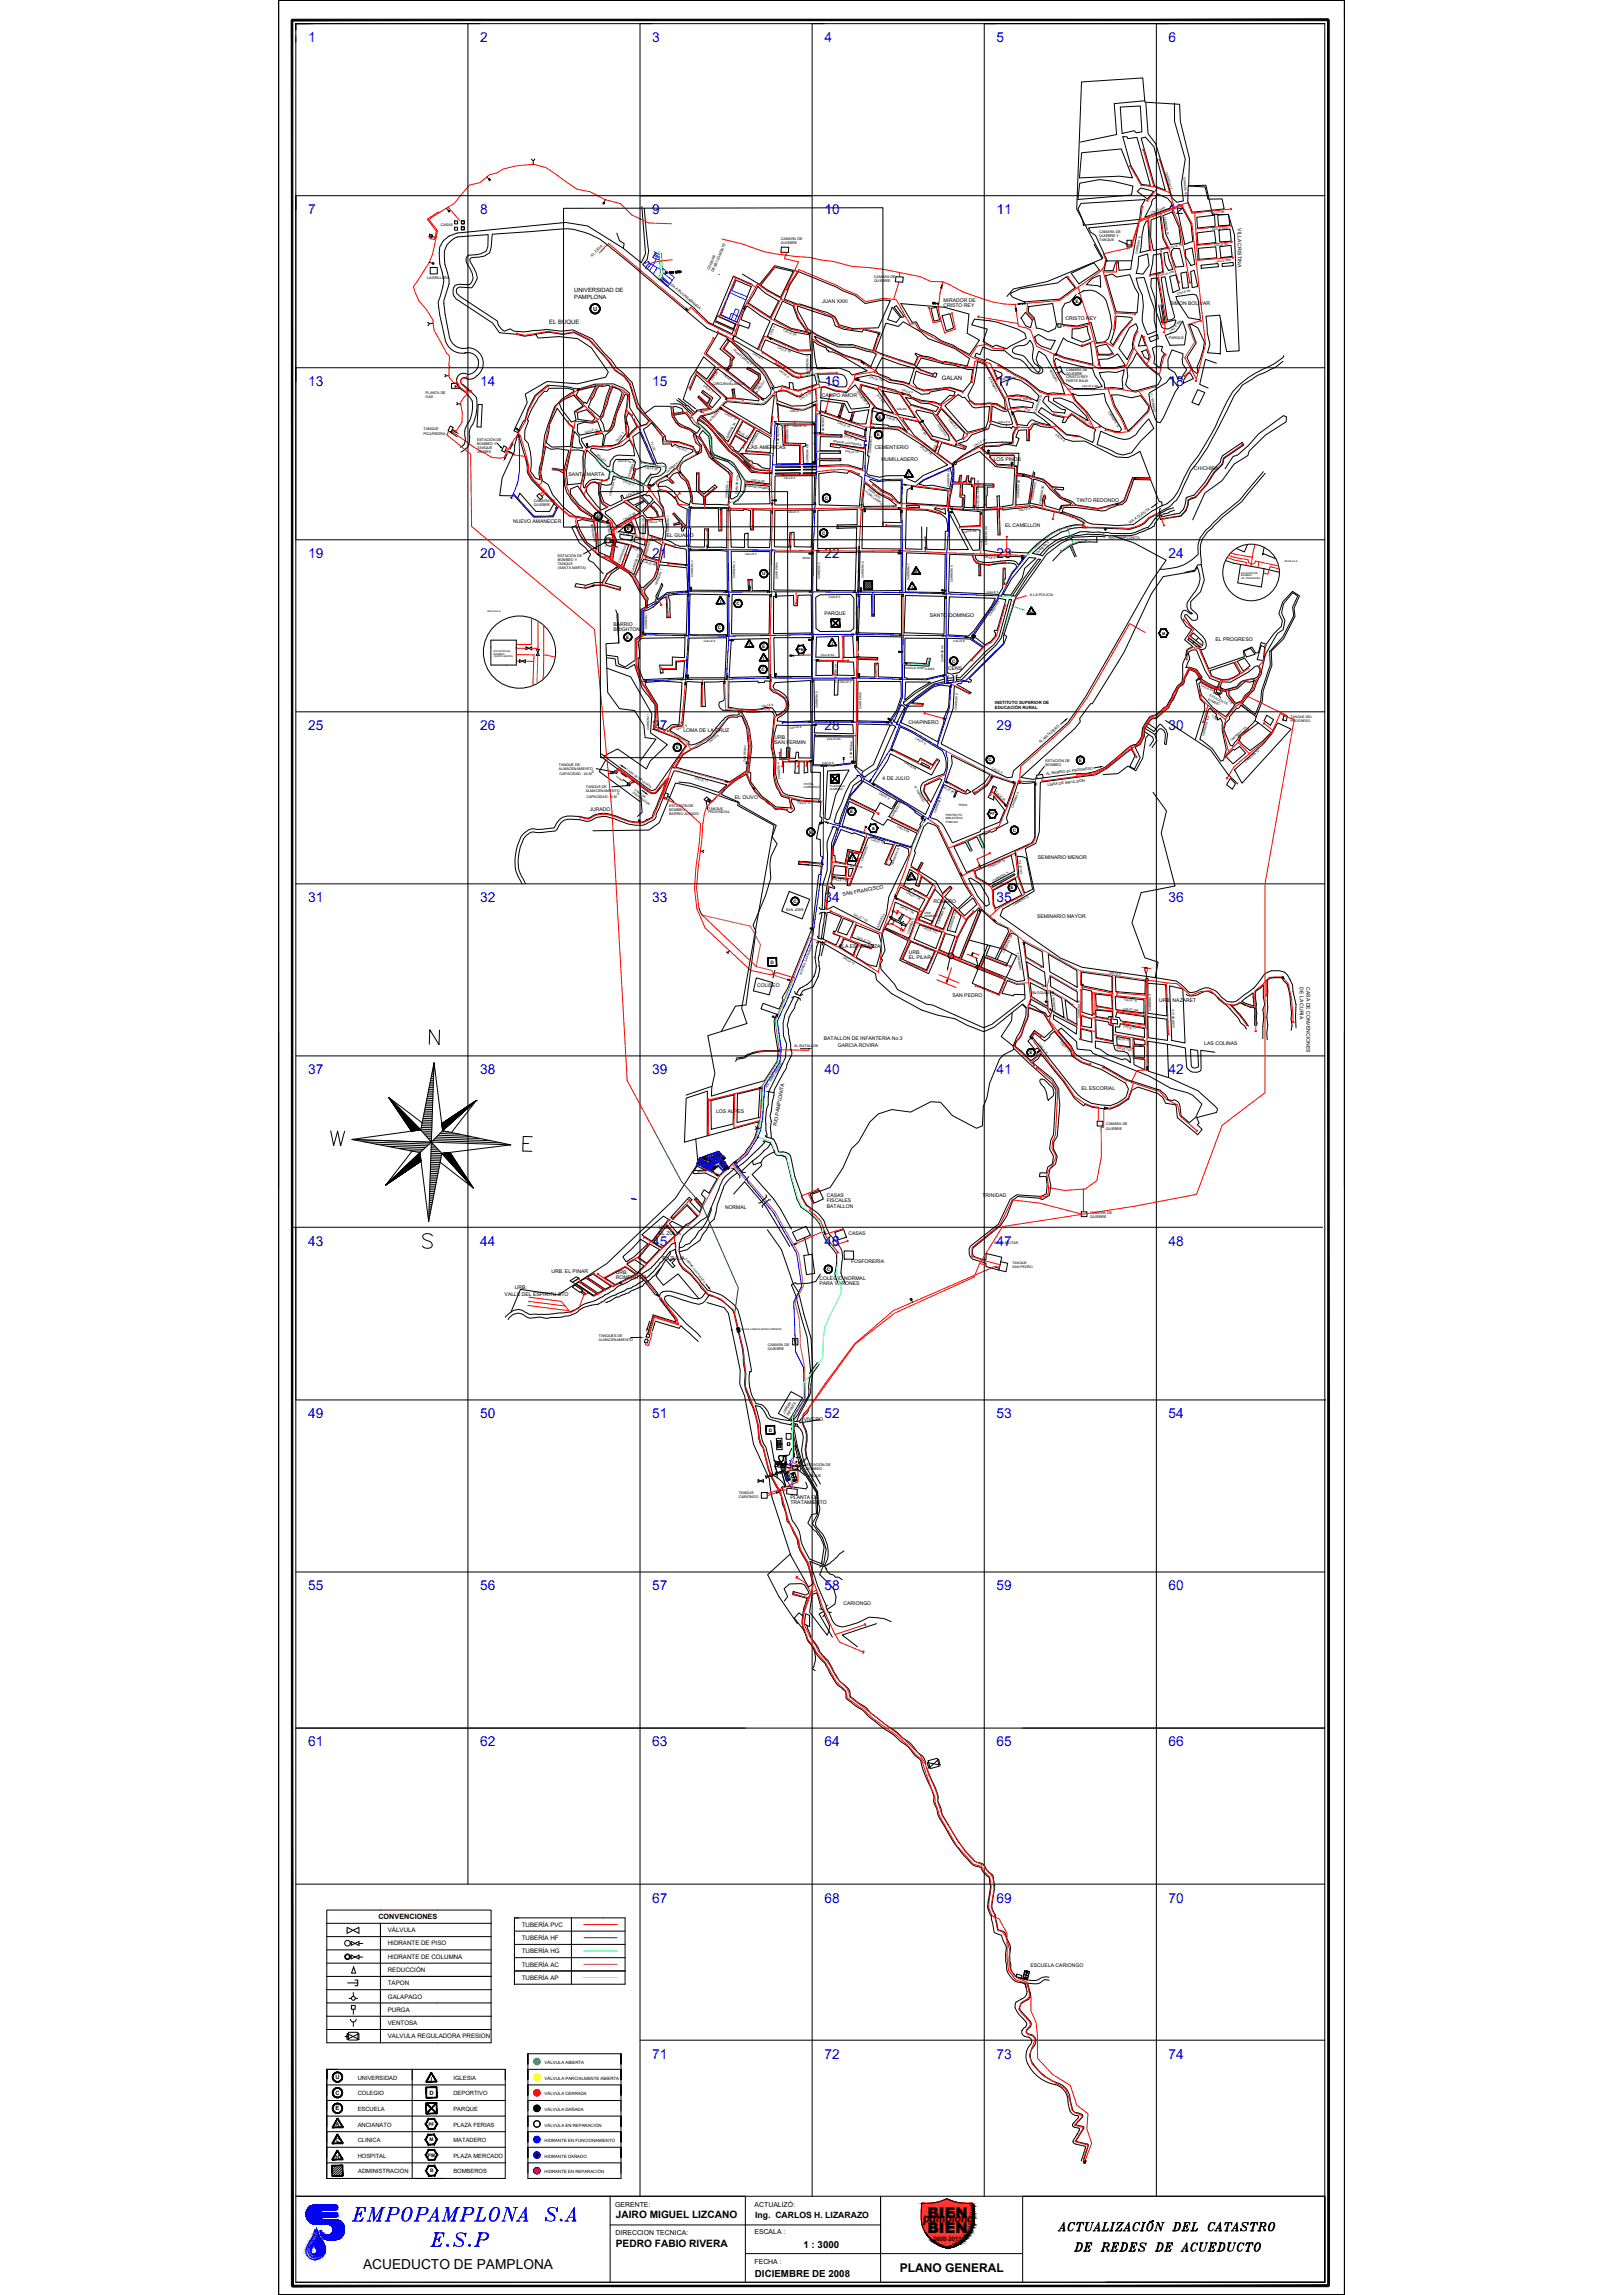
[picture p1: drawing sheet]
<svg xmlns="http://www.w3.org/2000/svg" width="707mm" height="1000mm" viewBox="0 0 707 1000" stroke-linecap="round" stroke-linejoin="round" font-family="sans-serif">
<defs><g id="words">
<text font-size="10.1" fill="#00f" x="152" y="969.1">EMPOPAMPLONA S.A</text>
<text font-size="9.7" fill="#00f" x="186.3" y="980">E.S.P</text>
<text font-size="7.9" x="459.7" y="973.3">ACTUALIZACIÓN DEL CATASTRO</text>
<text font-size="7.1" x="466.7" y="982.1">DE REDES DE ACUEDUCTO</text>
<g font-size="6.5">
<text x="404" y="966.5">BIEN</text>
<text x="404" y="973">BIEN</text>
</g>
<g font-size="6" fill="#00f">
<text x="134.2" y="18.3">1</text>
<text x="209.2" y="18.3">2</text>
<text x="284.1" y="18.3">3</text>
<text x="359.1" y="18.3">4</text>
<text x="434.1" y="18.3">5</text>
<text x="509.1" y="18.3">6</text>
<text x="134.2" y="93.3">7</text>
<text x="209.2" y="93.3">8</text>
<text x="284.1" y="93.3">9</text>
<text x="359.1" y="93.3">10</text>
<text x="434.1" y="93.3">11</text>
<text x="509.1" y="93.3">12</text>
<text x="134.2" y="168.3">13</text>
<text x="209.2" y="168.3">14</text>
<text x="284.1" y="168.3">15</text>
<text x="359.1" y="168.3">16</text>
<text x="434.1" y="168.3">17</text>
<text x="509.1" y="168.3">18</text>
<text x="134.2" y="243.3">19</text>
<text x="209.2" y="243.3">20</text>
<text x="284.1" y="243.3">21</text>
<text x="359.1" y="243.3">22</text>
<text x="434.1" y="243.3">23</text>
<text x="509.1" y="243.3">24</text>
<text x="134.2" y="318.2">25</text>
<text x="209.2" y="318.2">26</text>
<text x="284.1" y="318.2">27</text>
<text x="359.1" y="318.2">28</text>
<text x="434.1" y="318.2">29</text>
<text x="509.1" y="318.2">30</text>
<text x="134.2" y="393.2">31</text>
<text x="209.2" y="393.2">32</text>
<text x="284.1" y="393.2">33</text>
<text x="359.1" y="393.2">34</text>
<text x="434.1" y="393.2">35</text>
<text x="509.1" y="393.2">36</text>
<text x="134.2" y="468.2">37</text>
<text x="209.2" y="468.2">38</text>
<text x="284.1" y="468.2">39</text>
<text x="359.1" y="468.2">40</text>
<text x="434.1" y="468.2">41</text>
<text x="509.1" y="468.2">42</text>
<text x="134.2" y="543.1">43</text>
<text x="209.2" y="543.1">44</text>
<text x="284.1" y="543.1">45</text>
<text x="359.1" y="543.1">46</text>
<text x="434.1" y="543.1">47</text>
<text x="509.1" y="543.1">48</text>
<text x="134.2" y="618.1">49</text>
<text x="209.2" y="618.1">50</text>
<text x="284.1" y="618.1">51</text>
<text x="359.1" y="618.1">52</text>
<text x="434.1" y="618.1">53</text>
<text x="509.1" y="618.1">54</text>
<text x="134.2" y="693.1">55</text>
<text x="209.2" y="693.1">56</text>
<text x="284.1" y="693.1">57</text>
<text x="359.1" y="693.1">58</text>
<text x="434.1" y="693.1">59</text>
<text x="509.1" y="693.1">60</text>
<text x="134.2" y="761.1">61</text>
<text x="209.2" y="761.1">62</text>
<text x="284.1" y="761.1">63</text>
<text x="359.1" y="761.1">64</text>
<text x="434.1" y="761.1">65</text>
<text x="509.1" y="761.1">66</text>
<text x="284.1" y="829.1">67</text>
<text x="359.1" y="829.1">68</text>
<text x="434.1" y="829.1">69</text>
<text x="509.1" y="829.1">70</text>
<text x="284.1" y="897.1">71</text>
<text x="359.1" y="897.1">72</text>
<text x="434.1" y="897.1">73</text>
<text x="509.1" y="897.1">74</text>
</g>
<text font-size="6" x="158.1" y="988.7">ACUEDUCTO DE PAMPLONA</text>
<text font-size="5.2" x="391.9" y="990.3">PLANO GENERAL</text>
<text font-size="5.1" fill="#030303" x="402.1" y="968.2">pamplona</text>
<g font-size="4.4">
<text x="268.3" y="966.8">JAIRO MIGUEL LIZCANO</text>
<text x="268.3" y="979.3">PEDRO FABIO RIVERA</text>
</g>
<g font-size="4.2">
<text x="350" y="979.9">1 : 3000</text>
<text x="328.9" y="992.1">DICIEMBRE DE 2008</text>
</g>
<text font-size="3.8" x="329" y="966.7">Ing. CARLOS H. LIZARAZO</text>
<text font-size="3.2" x="164.8" y="836.2">CONVENCIONES</text>
<g font-size="3">
<text x="268" y="961.7">GERENTE:</text>
<text x="328.7" y="961.6">ACTUALIZÓ:</text>
<text x="268.2" y="973.8">DIRECCION TECNICA:</text>
<text x="328.7" y="973.6">ESCALA :</text>
<text x="328.7" y="986.5">FECHA :</text>
</g>
<g font-size="2.7">
<text x="227.3" y="839.6">TUBERÍA PVC</text>
<text x="169" y="842">VÁLVULA</text>
<text x="227.3" y="845.4">TUBERÍA HF</text>
<text x="169" y="847.8">HIDRANTE DE PISO</text>
<text x="227.3" y="851.2">TUBERÍA HG</text>
<text x="169" y="853.6">HIDRANTE DE COLUMNA</text>
<text x="227.3" y="857">TUBERÍA AC</text>
<text x="169" y="859.4">REDUCCIÓN</text>
<text x="227.3" y="862.8">TUBERÍA AP</text>
<text x="169" y="865.2">TAPON</text>
<text x="169" y="870.9">GALAPAGO</text>
<text x="169" y="876.7">PURGA</text>
<text x="169" y="882.5">VENTOSA</text>
<text x="169" y="888.3">VALVULA REGULADORA PRESION</text>
</g>
<g font-size="2.6">
<text x="239.1" y="141.1">EL BUQUE</text>
<text x="410.3" y="165.4">GALAN</text>
<text x="387" y="401.5">2</text>
<text x="392.6" y="401.5" transform="rotate(-90 392.6 401.5)">18</text>
<text x="388.4" y="402.2">6</text>
<text x="391.6" y="404.3">16</text>
<text x="308" y="508.4">7</text>
</g>
<g font-size="2.6" fill="#f00">
<text x="389.5" y="399.3">7</text>
<text x="395.1" y="401.5">10</text>
<text x="387.3" y="403.9">14</text>
<text x="391.9" y="406.8">11</text>
</g>
<g font-size="2.6" fill="#00f">
<text x="306.6" y="509.8">8</text>
<text x="307.3" y="508">6</text>
<text x="308" y="506.6">4</text>
<text x="309.7" y="505.9">3</text>
</g>
<text font-size="2.6" fill="#030303" x="406.5" y="976.4">2008-2011</text>
<g font-size="2.5">
<text x="250.1" y="127.5">UNIVERSIDAD DE</text>
<text x="250.1" y="130.1">PAMPLONA</text>
<text x="258.3" y="135.5">U</text>
<text x="146.1" y="906.1">U</text>
<text x="155.8" y="906.3">UNIVERSIDAD</text>
<text x="197.5" y="906.3">IGLESIA</text>
<text x="146.1" y="912.9">C</text>
<text x="155.8" y="913.1">COLEGIO</text>
<text x="187" y="912.8">D</text>
<text x="197.5" y="913.1">DEPORTIVO</text>
<text x="146.1" y="919.7">E</text>
<text x="155.8" y="919.9">ESCUELA</text>
<text x="197.5" y="919.9">PARQUE</text>
<text x="155.8" y="926.7">ANCIANATO</text>
<text x="197.5" y="926.7">PLAZA FERIAS</text>
<text x="155.8" y="933.5">CLINICA</text>
<text x="197.5" y="933.5">MATADERO</text>
<text x="155.8" y="940.3">HOSPITAL</text>
<text x="197.5" y="940.3">PLAZA MERCADO</text>
<text x="156.1" y="947.1">ADMINISTRACIÓN</text>
<text x="197.5" y="947.1">BOMBEROS</text>
</g>
<g font-size="2.4">
<text x="187.6" y="906.8">I</text>
<text x="146.2" y="926.7">A</text>
<text x="146.1" y="933.7">C</text>
<text x="146.1" y="940.7">H</text>
</g>
<g font-size="2.2">
<text x="539.2" y="99.4" transform="rotate(90 539.2 99.4)">VILLA CRISTINA</text>
<text x="358.1" y="132">JUAN XXIII</text>
<text x="410.9" y="131.7">MIRADOR DE</text>
<text x="410.9" y="133.9">CRISTO REY</text>
<text x="509.7" y="133">SIMON BOLIVAR</text>
<text x="464.2" y="139.5">CRISTO REY</text>
<text x="358" y="173">CAMPO AMOR</text>
<text x="326" y="195.8">LAS AMERICAS</text>
<text x="381.1" y="195.5">CEMENTERIO</text>
<text x="383.9" y="200.8">HUMILLADERO</text>
<text x="432.9" y="200.7">LOS PINOS</text>
<text x="247.7" y="207.2">SANTA MARTA</text>
<text x="520.1" y="204.7">CHICHIRA</text>
<text x="468.9" y="218.6">TINTO REDONDO</text>
<text x="223.5" y="228">NUEVO AMANECER</text>
<text x="290.5" y="233.9">EL GUAMO</text>
<text x="437.8" y="229.5">EL CAMELLON</text>
<text x="359.2" y="268">PARQUE</text>
<text x="405.1" y="269">SANTO DOMINGO</text>
<text x="267.2" y="272.6">BARRIO</text>
<text x="267.2" y="274.8">BRIGHTON</text>
<text x="529.4" y="279.3">EL PROGRESO</text>
<text x="413" y="292">CENS</text>
<text x="395.8" y="315.3">CHAPINERO</text>
<text x="297.7" y="319.2">LOMA DE LA CRUZ</text>
<text x="337.4" y="321.8">URB.</text>
<text x="337.4" y="324.3">SAN FERMIN</text>
<text x="384.4" y="340">4 DE JULIO</text>
<text x="256.9" y="353.3">JURADO</text>
<text x="320.1" y="348.1">EL OLIVO</text>
<text x="452.1" y="374.2">SEMINARIO MENOR</text>
<text x="367.1" y="390.4" transform="rotate(-10 367.1 390.4)">SAN FRANCISCO</text>
<text x="406.6" y="393.6">ROMERO</text>
<text x="451.8" y="400">SEMINARIO MAYOR</text>
<text x="366.9" y="413.2">LA ESPERANZA</text>
<text x="395.8" y="415.6">URB.</text>
<text x="395.8" y="417.9">EL PILAR</text>
<text x="329.8" y="430.3">COLISEO</text>
<text x="566.2" y="430.3" transform="rotate(90 566.2 430.3)">DE LA CURIA</text>
<text x="569.1" y="430.3" transform="rotate(90 569.1 430.3)">CASA DE CONVENCIONES</text>
<text x="414.9" y="434.5">SAN PEDRO</text>
<text x="504.9" y="436.8">URB. NAZARET</text>
<text x="358.8" y="453.3">BATALLON DE INFANTERIA No.3</text>
<text x="524.6" y="455.4">LAS COLINAS</text>
<text x="365" y="456.1">GARCIA ROVIRA</text>
<text x="471.1" y="474.8">EL ESCORIAL</text>
<text x="312" y="485.2">LOS ALPES</text>
<text x="338.4" y="490.6" transform="rotate(-80 338.4 490.6)">RIO PAMPLONITA</text>
<text x="360.1" y="521.4">CASAS</text>
<text x="428" y="521.5">TRINIDAD</text>
<text x="315.8" y="527">NORMAL</text>
<text x="360.1" y="523.9">FISCALES</text>
<text x="360.1" y="526.3">BATALLON</text>
<text x="287" y="538.1">EL ZULIA</text>
<text x="287" y="535.8">URB.</text>
<text x="369.5" y="538.2">CASAS</text>
<text x="288.6" y="549.1">EL ZULIA</text>
<text x="370.7" y="550.6">FOSFORERIA</text>
<text x="240.2" y="554.7">URB. EL PINAR</text>
<text x="268.3" y="557.5">ROMERITOS</text>
<text x="268.3" y="555.3">URB.</text>
<text x="357" y="557.7">COLEGIO NORMAL</text>
<text x="224.2" y="561.7">URB.</text>
<text x="357" y="560">PARA VARONES</text>
<text x="219.8" y="564.8">VALLE DEL ESPIRITU STO</text>
<text x="350.1" y="619.1">VIVERO</text>
<text x="344.3" y="653.1">PLANTA DE</text>
<text x="344.3" y="655.5">TRATAMIENTO</text>
<text x="367.5" y="699.3">CARIONGO</text>
<text x="448.9" y="857.3">ESCUELA CARIONGO</text>
</g>
<g font-size="2.1">
<text x="186.6" y="926.3">PF</text>
<text x="187" y="933.1">M</text>
<text x="186.4" y="939.8">PM</text>
<text x="187.4" y="946.7">B</text>
</g>
<g font-size="2">
<text x="468.5" y="132">E</text>
<text x="382.7" y="182.4">E</text>
<text x="382" y="190.2">E</text>
<text x="359.3" y="217.8">C</text>
<text x="259.9" y="225.7">E</text>
<text x="273.1" y="231">E</text>
<text x="358.1" y="233">C</text>
<text x="332" y="250.8">U</text>
<text x="320.8" y="263.7">C</text>
<text x="312.7" y="274.3">C</text>
<text x="272.8" y="278.4">E</text>
<text x="332.1" y="282.4">E</text>
<text x="331.7" y="292.5">C</text>
<text x="414.8" y="288.8">C</text>
<text x="294.3" y="326.4">E</text>
<text x="430.6" y="331.8">C</text>
<text x="469.9" y="332">E</text>
<text x="370.4" y="354.3">E</text>
<text x="352.5" y="363.3">E</text>
<text x="441.2" y="362.5">C</text>
<text x="440.2" y="387.5">E</text>
<text x="345.6" y="393.5">C</text>
<text x="335.7" y="419.9">D</text>
<text x="448.4" y="459.4">E</text>
<text x="360.1" y="553.9">C</text>
<text x="334.8" y="623.9">D</text>
</g>
<g font-size="1.9">
<text x="395.7" y="207.5">I</text>
<text x="398.4" y="249.9">A</text>
<text x="397.1" y="256.5">I</text>
<text x="313.6" y="262.8">I</text>
<text x="448.5" y="267.4">H</text>
<text x="326.2" y="281.7">I</text>
<text x="362.3" y="281.1">I</text>
<text x="332.4" y="287.7">I</text>
<text x="433.4" y="306.8">INSTITUTO SUPERIOR DE</text>
<text x="433.4" y="309">EDUCACIÓN RURAL</text>
<text x="371.2" y="374.7">I</text>
<text x="396.3" y="383">C</text>
<text x="237.2" y="899.5">VÁLVULA ABIERTA</text>
<text x="237.2" y="906.3">VÁLVULA PARCIALMENTE ABIERTA</text>
<text x="237.2" y="913.1">VÁLVULA CERRADA</text>
<text x="237.2" y="919.9">VÁLVULA DAÑADA</text>
<text x="237.2" y="926.7">VÁLVULA EN REPARACIÓN</text>
<text x="237.2" y="933.5">HIDRANTE EN FUNCIONAMIENTO</text>
<text x="237.2" y="940.3">HIDRANTE DAÑADO</text>
<text x="237.2" y="947.1">HIDRANTE EN REPARACIÓN</text>
</g>
<g font-size="1.7">
<text x="506.2" y="276.5">M</text>
<text x="347.7" y="283.6">PM</text>
<text x="431.2" y="355.2">PF</text>
<text x="379.9" y="361.5">B</text>
</g>
<g font-size="1.6">
<text x="192" y="98.6">CASAS</text>
<text x="478.8" y="101.5">CAMARA DE</text>
<text x="340.1" y="106.4">QUIEBRE</text>
<text x="340.1" y="104.6">CAMARA DE</text>
<text x="478.8" y="105.2">TANQUE</text>
<text x="478.8" y="103.3">QUIEBRE Y</text>
<text x="258" y="112" transform="rotate(-45 258 112)">AL CETA</text>
<text x="309" y="117.8" transform="rotate(-66 309 117.8)">COLINAS</text>
<text x="310.8" y="118.7" transform="rotate(-66 310.8 118.7)">DE BELLOMONTE</text>
<text x="186.1" y="121.6">LADRILLERA</text>
<text x="291.8" y="124.1" transform="rotate(40 291.8 124.1)">VIA A BUCARAMANGA</text>
<text x="380.7" y="121.1">CAMARA DE</text>
<text x="380.8" y="122.7">QUIEBRE</text>
<text x="509.1" y="147.8">PARQUE</text>
<text x="464.4" y="161.5">CAMARA DE</text>
<text x="310.5" y="167.6">CIRCUNVALACION</text>
<text x="464.4" y="163.2">QUIEBRE</text>
<text x="464.4" y="164.9">CRISTO REY</text>
<text x="464.4" y="166.6">PARTE BAJA</text>
<text x="185.4" y="171.6">PLANTA DE</text>
<text x="185.4" y="173.3">GAS</text>
<text x="184.5" y="187.6">TANQUE</text>
<text x="184.5" y="189.6">PICAPIEDRA</text>
<text x="207.8" y="192.2">ESTACIÓN DE</text>
<text x="207.9" y="194">BOMBEO Y</text>
<text x="208" y="195.9">TANQUE</text>
<text x="208" y="197.6">ANIMES</text>
<text x="232.6" y="219">CAMARA DE</text>
<text x="232.6" y="220.7">QUIEBRE</text>
<text x="492.1" y="228.5" transform="rotate(-35 492.1 228.5)">VIA A CUCUTA</text>
<text x="483.1" y="234.9">RIO PAMPLONITA</text>
<text x="243" y="242.8">ESTACIÓN DE</text>
<text x="243" y="244.5">BOMBEO Y</text>
<text x="243" y="246.3">TANQUE</text>
<text x="243" y="248">(SANTA MARTA)</text>
<text x="448.6" y="259.7">A LA POLICIA</text>
<text x="453.2" y="324" transform="rotate(-41 453.2 324)">AL MATADERO</text>
<text x="243.5" y="333.7">TANQUE DE</text>
<text x="243.5" y="335.4">ALMACENAMIENTO</text>
<text x="455.4" y="332">ESTACIÓN DE</text>
<text x="455.4" y="333.7">BOMBEO</text>
<text x="243.7" y="337.9">CAPACIDAD : 24 M</text>
<text x="257.8" y="336.7">3</text>
<text x="455.8" y="337.7" transform="rotate(-7 455.8 337.7)">AL BARRIO EL PROGRESO</text>
<text x="255.2" y="343.4">TANQUE DE</text>
<text x="255.2" y="345.1">ALMACENAMIENTO</text>
<text x="255.5" y="347.6">CAPACIDAD : 8 M</text>
<text x="268.9" y="346.4">3</text>
<text x="456.4" y="342.6" transform="rotate(-7 456.4 342.6)">LINEA DE IMPULSION</text>
<text x="291.4" y="351.7">ESTACIÓN DE</text>
<text x="291.5" y="353.4">BOMBEO</text>
<text x="308.5" y="353">TANQUE</text>
<text x="291.5" y="355.2">BARRIO JURADO</text>
<text x="308.4" y="354.4">PROVINCIAL</text>
<text x="342.3" y="397.1">SAN JOSE</text>
<text x="449.8" y="433.3">BLOQUES</text>
<text x="345.9" y="456.1">AL BATALLON</text>
<text x="334.1" y="474.2" transform="rotate(-57 334.1 474.2)">AV. SANTANDER</text>
<text x="481.8" y="490.5">CAMARA DE</text>
<text x="481.7" y="492.4">QUIEBRE</text>
<text x="474.9" y="530.8">QUIEBRE</text>
<text x="475" y="528.9">CAMARA DE</text>
<text x="260.9" y="582.8">TANQUES DE</text>
<text x="260.9" y="584.6">ALMACENAMIENTO</text>
<text x="334.5" y="586.8">CAMARA DE</text>
<text x="334.5" y="588.5">QUIEBRE</text>
<text x="341.9" y="616.2" transform="rotate(-60 341.9 616.2)">JARDIN</text>
<text x="343.5" y="617.1" transform="rotate(-60 343.5 617.1)">INFANTIL</text>
<text x="351.3" y="638.9">ESTACIÓN DE</text>
<text x="351.3" y="640.6">BOMBEO</text>
<text x="351.1" y="643.8">TANQUE</text>
<text x="321.8" y="650.9">TANQUE</text>
<text x="321.8" y="652.7">CARIONGO</text>
</g>
<g font-size="1.5">
<text x="562.2" y="314.8">PROGRESO</text>
<text x="562.2" y="313.1">TANQUE DEL</text>
<text x="433.2" y="542.1">BASE MILITAR</text>
<text x="441" y="551">TANQUE</text>
<text x="441" y="552.8">SAN PEDRO</text>
</g>
<g font-size="1.3">
<text x="507.6" y="75" transform="rotate(74 507.6 75)">CARRERA 15</text>
<text x="515.5" y="77" transform="rotate(85 515.5 77)">CARRERA 16</text>
<text x="501.3" y="93.2" transform="rotate(-20 501.3 93.2)">CALLE 5AN</text>
<text x="507" y="94.6" transform="rotate(80 507 94.6)">CARRERA 14</text>
<text x="527.5" y="93.3" transform="rotate(-6 527.5 93.3)">CALLE 6N</text>
<text x="528.1" y="100.4" transform="rotate(-6 528.1 100.4)">CALLE 5AN</text>
<text x="529" y="107.4" transform="rotate(-6 529 107.4)">CALLE 5N</text>
<text x="495.4" y="110.6" transform="rotate(-78 495.4 110.6)">CARRERA 13</text>
<text x="509.5" y="108.5" transform="rotate(-15 509.5 108.5)">CALLE 5N</text>
<text x="529.5" y="114.4" transform="rotate(-6 529.5 114.4)">CALLE 4BN</text>
<text x="505.1" y="120.5" transform="rotate(-15 505.1 120.5)">CALLE 4AN</text>
<text x="512.9" y="128.4" transform="rotate(-15 512.9 128.4)">CALLE 4N</text>
<text x="336.2" y="145.9" transform="rotate(-65 336.2 145.9)">CRA 4</text>
<text x="341.1" y="144.3" transform="rotate(20 341.1 144.3)">CALLE 2N</text>
<text x="509.9" y="144.9" transform="rotate(-45 509.9 144.9)">CALLE 3BN</text>
<text x="319.2" y="152.6" transform="rotate(40 319.2 152.6)">TRANSVERSAL 3</text>
<text x="327.8" y="154.2" transform="rotate(30 327.8 154.2)">CALLE 0</text>
<text x="338.7" y="151.8" transform="rotate(20 338.7 151.8)">CALLE 1N</text>
<text x="339.3" y="161.6" transform="rotate(38 339.3 161.6)">CALLE 0</text>
<text x="310.3" y="165.9" transform="rotate(-55 310.3 165.9)">CRA 2A</text>
<text x="314.7" y="163.1" transform="rotate(40 314.7 163.1)">CALLE 0</text>
<text x="352.2" y="162" transform="rotate(-90 352.2 162)">CARRERA 5</text>
<text x="378.7" y="164.7" transform="rotate(15 378.7 164.7)">CALLE 1N</text>
<text x="435.9" y="165.6" transform="rotate(-5 435.9 165.6)">CALLE 1BN</text>
<text x="461" y="166.2" transform="rotate(-120 461 166.2)">CARRERA 11</text>
<text x="306.2" y="168.1" transform="rotate(40 306.2 168.1)">CALLE 1</text>
<text x="328.7" y="170.7" transform="rotate(-55 328.7 170.7)">PASAJE</text>
<text x="329.6" y="171.6" transform="rotate(-55 329.6 171.6)">JAUREGUI</text>
<text x="373.1" y="170.7" transform="rotate(52 373.1 170.7)">CARRERA 6</text>
<text x="381.9" y="171.9" transform="rotate(55 381.9 171.9)">TV 6 BIS</text>
<text x="392.7" y="170.3" transform="rotate(15 392.7 170.3)">CALLE 0</text>
<text x="434.8" y="170.4" transform="rotate(-118 434.8 170.4)">CARRERA 9</text>
<text x="471.4" y="168.5">CALLE 2 AN</text>
<text x="344.2" y="179.7">CALLE 1</text>
<text x="348.7" y="174.2" transform="rotate(-30 348.7 174.2)">CALLE 0A</text>
<text x="390.6" y="178.8">GALAN</text>
<text x="441.1" y="174.7" transform="rotate(-5 441.1 174.7)">CALLE 1AN</text>
<text x="442.9" y="179.7" transform="rotate(-5 442.9 179.7)">CALLE 1N</text>
<text x="451.3" y="179.8" transform="rotate(-70 451.3 179.8)">CARRERA 10</text>
<text x="482.6" y="179.5" transform="rotate(58 482.6 179.5)">CARRERA 12</text>
<text x="503.5" y="179.4" transform="rotate(-100 503.5 179.4)">CARRERA 13</text>
<text x="309.1" y="183.9" transform="rotate(-45 309.1 183.9)">CARRERA 3</text>
<text x="315.6" y="180.2" transform="rotate(30 315.6 180.2)">CALLE 1C</text>
<text x="364.7" y="184.4" transform="rotate(20 364.7 184.4)">CALLE 1A</text>
<text x="386.1" y="182.3" transform="rotate(15 386.1 182.3)">CALLE 1</text>
<text x="408.4" y="185.3" transform="rotate(55 408.4 185.3)">CALLE 0A</text>
<text x="413.2" y="183.1" transform="rotate(50 413.2 183.1)">CALLE 0</text>
<text x="434.9" y="184.2" transform="rotate(2 434.9 184.2)">CALLE 0</text>
<text x="470.1" y="181.8" transform="rotate(35 470.1 181.8)">CALLE 1N</text>
<text x="254.9" y="188.7" transform="rotate(-12 254.9 188.7)">CALLE 1A</text>
<text x="316.9" y="191.5" transform="rotate(-63 316.9 191.5)">CARRERA 3A</text>
<text x="320.7" y="187.9" transform="rotate(33 320.7 187.9)">CALLE 1D</text>
<text x="345.4" y="186.2">CALLE 1A</text>
<text x="359.1" y="188.9" transform="rotate(-90 359.1 188.9)">CARRERA 5</text>
<text x="367.6" y="190.3" transform="rotate(15 367.6 190.3)">CALLE 1B</text>
<text x="401" y="186.9" transform="rotate(55 401 186.9)">TV 6A</text>
<text x="459.7" y="189.4" transform="rotate(40 459.7 189.4)">CALLE 0</text>
<text x="268.8" y="192.8" transform="rotate(-52 268.8 192.8)">CALLE 2</text>
<text x="283.3" y="192.8" transform="rotate(67 283.3 192.8)">TV OD</text>
<text x="294.3" y="195" transform="rotate(20 294.3 195)">CALLE 2</text>
<text x="327.6" y="194.2" transform="rotate(-60 327.6 194.2)">CARRERA 3B</text>
<text x="339.4" y="193.3" transform="rotate(-90 339.4 193.3)">CARRERA 4</text>
<text x="343.5" y="193" transform="rotate(-90 343.5 193)">CARRERA 4A</text>
<text x="362.9" y="192.6" transform="rotate(7 362.9 192.6)">PASAJE LAS NIEVES</text>
<text x="368.1" y="197.1" transform="rotate(5 368.1 197.1)">CALLE 1C</text>
<text x="379.4" y="197.5" transform="rotate(-85 379.4 197.5)">CARRERA 6</text>
<text x="400.7" y="194.9" transform="rotate(35 400.7 194.9)">CALLE 1A</text>
<text x="407.2" y="196.4" transform="rotate(-70 407.2 196.4)">CRA 7A</text>
<text x="424.4" y="194.6" transform="rotate(-30 424.4 194.6)">CALLE 1A</text>
<text x="259.8" y="198.3" transform="rotate(40 259.8 198.3)">CALLE 3</text>
<text x="269.1" y="201.4" transform="rotate(1 269.1 201.4)">CALLE 2A</text>
<text x="322.3" y="198" transform="rotate(45 322.3 198)">RIO CHIQUITO</text>
<text x="352.1" y="201.8" transform="rotate(-90 352.1 201.8)">CARRERA 4B</text>
<text x="271.3" y="209.9" transform="rotate(20 271.3 209.9)">CALLE 3</text>
<text x="274.4" y="208" transform="rotate(-72 274.4 208)">CARRERA 0E</text>
<text x="280.8" y="204.1" transform="rotate(8 280.8 204.1)">CALLE 2C</text>
<text x="290.6" y="206.2" transform="rotate(-40 290.6 206.2)">CARRERA 1</text>
<text x="327.2" y="209.5" transform="rotate(7 327.2 209.5)">CALLE 2A</text>
<text x="341.4" y="208.8">CALLE 2</text>
<text x="282.1" y="210" transform="rotate(-60 282.1 210)">CRA 0F</text>
<text x="321.3" y="215.1" transform="rotate(-86 321.3 215.1)">CARRERA 3A</text>
<text x="324.9" y="212.1" transform="rotate(7 324.9 212.1)">PASAJE GAMBOA</text>
<text x="377" y="214.5" transform="rotate(38 377 214.5)">HUMILLADERO</text>
<text x="378.1" y="213.5" transform="rotate(38 378.1 213.5)">PASAJE EL</text>
<text x="413.6" y="212.4" transform="rotate(-90 413.6 212.4)">CARRERA 8</text>
<text x="266.2" y="216.1" transform="rotate(-75 266.2 216.1)">CARRERA 0D</text>
<text x="272.9" y="216.5" transform="rotate(-20 272.9 216.5)">CALLE 3A</text>
<text x="316.8" y="217.1" transform="rotate(-85 316.8 217.1)">CARRERA 3</text>
<text x="443.9" y="217.1" transform="rotate(-88 443.9 217.1)">CARRERA 8B</text>
<text x="450.1" y="218.1" transform="rotate(-80 450.1 218.1)">CARRERA 8C</text>
<text x="453.5" y="219.6" transform="rotate(-80 453.5 219.6)">CARRERA 8D</text>
<text x="271.8" y="226.9" transform="rotate(-30 271.8 226.9)">CALLE 3B</text>
<text x="343" y="223.6">CALLE 3</text>
<text x="426.6" y="223.3" transform="rotate(-90 426.6 223.3)">PASAJE LOS CEREZOS</text>
<text x="443.8" y="222.7" transform="rotate(-5 443.8 222.7)">CALLE 3</text>
<text x="266.2" y="232.7" transform="rotate(-103 266.2 232.7)">CRA 0C</text>
<text x="268.3" y="232.3" transform="rotate(10 268.3 232.3)">CALLE 4A</text>
<text x="280.8" y="234" transform="rotate(-90 280.8 234)">CARRERA 0D</text>
<text x="282.5" y="228" transform="rotate(-5 282.5 228)">CALLE 3C</text>
<text x="291.5" y="231.9" transform="rotate(-90 291.5 231.9)">CARRERA 1</text>
<text x="419.5" y="232.1" transform="rotate(-2 419.5 232.1)">CALLE 3A</text>
<text x="259.5" y="236.3" transform="rotate(-98 259.5 236.3)">CARRERA 0B</text>
<text x="274.5" y="238.6" transform="rotate(21 274.5 238.6)">CALLE 4A</text>
<text x="275.6" y="236.8" transform="rotate(-78 275.6 236.8)">CRA 0D</text>
<text x="282.4" y="234.4" transform="rotate(20 282.4 234.4)">CALLE 4B</text>
<text x="430" y="237.5" transform="rotate(-90 430 237.5)">CARRERA 8A</text>
<text x="270.1" y="245.3" transform="rotate(-69 270.1 245.3)">CARRERA 0D</text>
<text x="280.1" y="244.9" transform="rotate(16 280.1 244.9)">CALLE 4B</text>
<text x="281.5" y="243.2" transform="rotate(-74 281.5 243.2)">CARRERA 0E</text>
<text x="324.5" y="241.7">CALLE 4</text>
<text x="349.6" y="243.8">SENA</text>
<text x="428.5" y="243.3" transform="rotate(2 428.5 243.3)">CALLE 4</text>
<text x="451.8" y="241.5" transform="rotate(-42 451.8 241.5)">CARRERA 9</text>
<text x="275.9" y="249.3" transform="rotate(-71 275.9 249.3)">CARRERA 0E</text>
<text x="301.9" y="251.6" transform="rotate(-90 301.9 251.6)">CARRERA 2</text>
<text x="320.3" y="251.9" transform="rotate(-90 320.3 251.9)">CARRERA 3</text>
<text x="376.3" y="251.9" transform="rotate(-90 376.3 251.9)">CARRERA 6</text>
<text x="286.1" y="255.1" transform="rotate(-70 286.1 255.1)">CARRERA 1</text>
<text x="338.8" y="252.2" transform="rotate(-90 338.8 252.2)">CARRERA 4</text>
<text x="357.3" y="252.4" transform="rotate(-90 357.3 252.4)">CARRERA 5</text>
<text x="396.2" y="252.9" transform="rotate(-90 396.2 252.9)">CARRERA 7</text>
<text x="415" y="253.6" transform="rotate(-90 415 253.6)">CARRERA 8</text>
<text x="361.1" y="260.7">CALLE 5</text>
<text x="429.9" y="258.4">CALLE 5</text>
<text x="431.5" y="268.3" transform="rotate(-56 431.5 268.3)">CARRERA 9</text>
<text x="281.9" y="274.2" transform="rotate(-90 281.9 274.2)">CARRERA 1</text>
<text x="306.6" y="279.8">CALLE 6</text>
<text x="415.2" y="279.7" transform="rotate(3 415.2 279.7)">CALLE 6</text>
<text x="357.5" y="285.9">CALLE 6A</text>
<text x="394.4" y="291.5" transform="rotate(2 394.4 291.5)">PASAJE SANTA INES</text>
<text x="410.9" y="288.4" transform="rotate(-90 410.9 288.4)">CARRERA 8</text>
<text x="364.5" y="297.6" transform="rotate(-90 364.5 297.6)">CARRERA 5A</text>
<text x="365.8" y="297.7">CALLE 7</text>
<text x="523" y="299" transform="rotate(23 523 299)">CALLE 6A</text>
<text x="526.2" y="305" transform="rotate(26 526.2 305)">BOMBEO</text>
<text x="526.9" y="303.5" transform="rotate(26 526.9 303.5)">ESTACIÓN DE</text>
<text x="534.5" y="304.8" transform="rotate(51 534.5 304.8)">TV 6</text>
<text x="331.8" y="308" transform="rotate(-5 331.8 308)">CALLE 8</text>
<text x="356.2" y="308.7" transform="rotate(-90 356.2 308.7)">CARRERA 5</text>
<text x="375.3" y="308.8" transform="rotate(-90 375.3 308.8)">CARRERA 6</text>
<text x="416.8" y="309.4" transform="rotate(-86 416.8 309.4)">CARRERA 8</text>
<text x="344.1" y="317.5" transform="rotate(-2 344.1 317.5)">CALLE 8</text>
<text x="527.7" y="312.2" transform="rotate(40 527.7 312.2)">TV 6A</text>
<text x="282.8" y="318.2" transform="rotate(-90 282.8 318.2)">CARRERA 1</text>
<text x="294.6" y="318.3" transform="rotate(-21 294.6 318.3)">CALLE 9</text>
<text x="309.2" y="323.7" transform="rotate(-38 309.2 323.7)">CALLE 8</text>
<text x="360.3" y="322.3">CALLE 8A</text>
<text x="398.7" y="321.8" transform="rotate(30 398.7 321.8)">CALLE 8</text>
<text x="524.5" y="320.6" transform="rotate(-74 524.5 320.6)">CARRERA 10A</text>
<text x="536.4" y="323" transform="rotate(-41 536.4 323)">CARRERA 11A</text>
<text x="272.8" y="335.6" transform="rotate(36 272.8 335.6)">LINEA DE IMPULSION</text>
<text x="324.8" y="331.9" transform="rotate(-88 324.8 331.9)">CARRERA 3</text>
<text x="358.2" y="332.9">CALLE 9</text>
<text x="371.2" y="330.1" transform="rotate(-89 371.2 330.1)">CARRERA 6</text>
<text x="393.9" y="332.6" transform="rotate(30 393.9 332.6)">CALLE 8A</text>
<text x="431.9" y="335" transform="rotate(27 431.9 335)">CALLE 8</text>
<text x="542.7" y="332.3" transform="rotate(-41 542.7 332.3)">CARRERA 12</text>
<text x="302.6" y="339.4" transform="rotate(14 302.6 339.4)">CALLE 11</text>
<text x="339.9" y="339.6" transform="rotate(-93 339.9 339.6)">CARRERA 4</text>
<text x="350.2" y="342">HOTEL</text>
<text x="275.5" y="345.6" transform="rotate(36 275.5 345.6)">DISTRIBUCIÓN</text>
<text x="276.3" y="344.4" transform="rotate(36 276.3 344.4)">LINEA DE</text>
<text x="350.2" y="343.4">CARIONGO</text>
<text x="361.5" y="343">PLAZUELA</text>
<text x="361.5" y="344.5">ALMEIDA</text>
<text x="382.8" y="345.8" transform="rotate(30 382.8 345.8)">CALLE 9</text>
<text x="410.4" y="342.9" transform="rotate(29 410.4 342.9)">CALLE 8A</text>
<text x="433.5" y="345.2" transform="rotate(45 433.5 345.2)">CALLE 8A</text>
<text x="347.3" y="350.1" transform="rotate(3 347.3 350.1)">CALLE 10</text>
<text x="403" y="349.2" transform="rotate(-120 403 349.2)">CARRERA 7A</text>
<text x="417.7" y="351.1">FERIA</text>
<text x="441.4" y="352.2" transform="rotate(-70 441.4 352.2)">CARRERA 9</text>
<text x="388.7" y="356.8" transform="rotate(-60 388.7 356.8)">CARRERA 7A</text>
<text x="407.6" y="354.3" transform="rotate(-68 407.6 354.3)">CARRERA 8</text>
<text x="412" y="355.4">PROYECTO:</text>
<text x="412" y="358.5">PUBLICA</text>
<text x="412" y="356.9">BIBLIOTECA</text>
<text x="390.7" y="360.3" transform="rotate(27 390.7 360.3)">CALLE 9A</text>
<text x="379.3" y="366.1" transform="rotate(19 379.3 366.1)">CALLE 11</text>
<text x="369.2" y="377.5" transform="rotate(10 369.2 377.5)">CALLE 11A</text>
<text x="375.9" y="375.1" transform="rotate(-69 375.9 375.1)">CARRERA 7</text>
<text x="388.9" y="377.2" transform="rotate(-68 388.9 377.2)">CARRERA 7A</text>
<text x="362.6" y="383.6" transform="rotate(6 362.6 383.6)">CALLE 11B</text>
<text x="430.7" y="378.4" transform="rotate(-23 430.7 378.4)">CARRERA 10</text>
<text x="445.4" y="380.9" transform="rotate(-97 445.4 380.9)">CALLE 8C</text>
<text x="394.8" y="389.2" transform="rotate(26 394.8 389.2)">CALLE 11A</text>
<text x="432.7" y="384.2" transform="rotate(-29 432.7 384.2)">CARRERA 11</text>
<text x="391.9" y="395.1" transform="rotate(26 391.9 395.1)">CALLE 11B</text>
<text x="441.5" y="394.9" transform="rotate(-30 441.5 394.9)">CARRERA 12</text>
<text x="371.6" y="398.9" transform="rotate(23 371.6 398.9)">CALLE 11D</text>
<text x="402.7" y="399.6">ROMERO</text>
<text x="402.7" y="398.1">URB.</text>
<text x="382.5" y="405.1" transform="rotate(-65 382.5 405.1)">CARRERA 8</text>
<text x="396" y="407.2" transform="rotate(-72 396 407.2)">CARRERA 9</text>
<text x="401.9" y="404.6" transform="rotate(18 401.9 404.6)">CALLE 11C</text>
<text x="409" y="402.7" transform="rotate(-67 409 402.7)">CARRERA 9A</text>
<text x="414.1" y="405.3" transform="rotate(-71 414.1 405.3)">CARRERA 10</text>
<text x="373.2" y="408.7" transform="rotate(21 373.2 408.7)">CALLE 11F</text>
<text x="367.1" y="417.4" transform="rotate(33 367.1 417.4)">CALLE 12</text>
<text x="437.3" y="415.4" transform="rotate(-64 437.3 415.4)">CARRERA 12A</text>
<text x="349.1" y="424.7" transform="rotate(-68 349.1 424.7)">AVENIDA SANTANDER</text>
<text x="445.1" y="422.9" transform="rotate(-99 445.1 422.9)">CARRERA 14</text>
<text x="483.2" y="424.3" transform="rotate(8 483.2 424.3)">CALLE 9</text>
<text x="489.5" y="435.9" transform="rotate(6 489.5 435.9)">CALLE 10</text>
<text x="460" y="440.5" transform="rotate(-96 460 440.5)">CARRERA 14A</text>
<text x="470.5" y="443.7" transform="rotate(-90 470.5 443.7)">CARRERA 15</text>
<text x="489.3" y="440" transform="rotate(5 489.3 440)">CALLE 10A</text>
<text x="501.5" y="440.7" transform="rotate(-90 501.5 440.7)">CARRERA 17</text>
<text x="489.2" y="447.6" transform="rotate(12 489.2 447.6)">CALLE 11</text>
<text x="511.8" y="447.9" transform="rotate(-92 511.8 447.9)">CARRERA 18</text>
<text x="452.3" y="454.9" transform="rotate(50 452.3 454.9)">CALLE 14</text>
<text x="461.7" y="454.1" transform="rotate(48 461.7 454.1)">CALLE 13</text>
<text x="486.3" y="452.9" transform="rotate(9 486.3 452.9)">CALLE 12</text>
<text x="486.3" y="457.1" transform="rotate(9 486.3 457.1)">CALLE 12A</text>
<text x="298.5" y="548.7" transform="rotate(52 298.5 548.7)">CAMINO A LA PLANTA</text>
</g>
<g font-size="1.1">
<text x="263.4" y="238.2">A</text>
<text x="559.5" y="244.9">DETALLE A</text>
<text x="540.7" y="250">ESTACIÓN DE</text>
<text x="540.7" y="251.2">BOMBEO</text>
<text x="540.7" y="252.5">(EL PROGRESO)</text>
<text x="212.3" y="266.8">DETALLE A</text>
<text x="215.2" y="286.4">(SANTA MARTA)</text>
<text x="215.2" y="285.2">BOMBEO</text>
<text x="215.2" y="284">ESTACIÓN DE</text>
<text x="528.3" y="302.5">A</text>
<text x="322.6" y="579.8">VALVULA REGULADORA PRESION</text>
</g>
<g font-size=".9">
<text x="268.4" y="338.7" transform="rotate(37 268.4 338.7)">BOMBA</text>
<text x="342.8" y="639.2">T1</text>
<text x="345.8" y="640">T2</text>
</g>
<text font-size=".6" x="402.2" y="413.3" transform="rotate(24 402.2 413.3)">CALLE 11D</text>
<g font-size=".5">
<text x="355.5" y="188.5">17,33</text>
<text x="354.7" y="194.2" transform="rotate(-90 354.7 194.2)">120,85</text>
<text x="372.9" y="240.4" transform="rotate(-90 372.9 240.4)">14,78</text>
<text x="373.7" y="249.8" transform="rotate(-88 373.7 249.8)">122,94</text>
<text x="372.9" y="268.2" transform="rotate(-90 372.9 268.2)">120,84</text>
<text x="372.3" y="286.3" transform="rotate(-6 372.3 286.3)">13,47</text>
<text x="310.1" y="507.7" transform="rotate(24 310.1 507.7)">5,96</text>
</g>
<g font-size=".3" fill="#0ff">
<text x="320.3" y="136.7" transform="rotate(-37 320.3 136.7)">(2F)</text>
<text x="318.1" y="138.5" transform="rotate(-37 318.1 138.5)">(1F)</text>
<text x="319.2" y="139" transform="rotate(-37 319.2 139)">LOTE</text>
<text x="320.5" y="139.7" transform="rotate(-37 320.5 139.7)">2B-17(1F)</text>
</g>
</g></defs>
<!-- layer: 0 -->
<g fill="none" stroke="#000" stroke-width=".44">
<path d="M121.4 .1h5.8M127.2 8.7h1.7M128.9 13v-2.7v8M128.9 10.3h448.2M128.9 15.7v978.9h448.2M136.3 10.3h-7.4h74.9M577.1 8.7h1.6M585.6 .1v8.6M212.8 78.3l.4-.4 .5 .4-.4 .5zM231.6 69.3a.65 .65 0 0 0 .7 .6 .65 .65 0 0 0 .6-.6M128.9 91.4v-6.1v75M195.2 92l.4-.4 .4 .4-.4 .4z"/>
<path d="M262.8 88.2l.6 .2-.3 .6-.5-.3zM278.8 85.3h75h-75M187.2 102.1l1.2 .3-.3 1.2-1.2-.3zM187.6 102.5l.3 .5-.5 .2M188.5 114.5l.6 .2-.2 .5-.6-.2zM487.4 104.9l2.9 1.3M289 121.9l2.4 1.8M299 134.3l.6 .8-.9-.3zM324.2 133.4l.1 1.3-.6-.2 1.1-.9zM407.4 131.9v.6l1.2-.5v.7zM410 124.2l.3 1.3-.6-.1 .9-1.1zM442.2 134.3l.6-.1-.4 1.3 .6-.1z"/>
<path d="M443.8 132.1l.9 .3-.9 .4zM445.3 132l1.2 .5v-.6l-1.2 .8zM186.2 140.6a.65 .65 0 0 1 .7 .5 .65 .65 0 0 1-.5 .7M319.5 146.5l.1 1.1-.5-.2 .8-.8zM335 147.3l1 .1-.2 .6zM352.2 144.9l.9 .6 .1-.5-1.1 .4zM375.4 157.4l-.3 .5 1.3 .2-.3 .5zM382.8 145.1l.6 .1-.6 .8zM459.6 154.2l.8 .6h-1zM128.9 166.4v-6.1v74.9M193.8 163.2a.46 .46 0 0 1 .4 .5 .46 .46 0 0 1-.5 .5M198.9 175.5a.46 .46 0 0 1 .4 .5 .46 .46 0 0 1-.5 .4"/>
<path d="M251.6 169.5l1 .2-.8 .4zM297.6 179.5l-4.1 .7M313.9 177.5l.6 .8 .2-.4-1-.1zM317.1 160.3l.4 .3-1 .5 .4 .3zM331.7 173.5l-.2 .4 .9 .2-.3 .3zM336.2 168.9l.4-.2v1l.4-.2zM353.8 160.3h6.1M354.4 176.4l.2 .3 .6-.7 .1 .4zM357 179.5h.4l-.4 .8h.4zM359.5 179.1l.1 .9-.4-.1 .7-.7zM372.2 165.2h.4M373.4 165.3v-.2l-.8 .4v-.5l.8 .5 .1-.2"/>
<path d="M380.5 177.5l.3 .3-.9 .3 .3 .3zM393.2 171.3l.8 .6h-.9zM440.4 179.6l.6-.2-.1 1.4 .6-.2zM462.9 162.3l1.1 1.1M216.4 193.1l1.7 1.7M225.2 187l.1 .1M225.4 186.9l-.3 .4 1 .1-.3 .3zM225.4 189.7l.4-.3 .2 1 .3-.3zM226 187.6l.3 .2M255.5 194l.7 .7-.4 .1 .1-.9zM255.7 193.8l.1 .1M256 194.8l.1 .4"/>
<path d="M272.4 184l.4-.1-.3 .9h.4zM298.4 180.1l-4.9 .8M303.4 197.6h1l-.2-.4-.6 .8zM338.1 184.4l.8 .5v-.5l-.8 .5zM354.3 184.5l.9 .5v-.5l-.9 .5zM365.4 181.1l.2 1-.4-.2 .6-.7zM370.5 182.9l.4 .1-.6 .7 .4 .1zM377 186.8h.5l-.5 .8h.4zM379.8 186l.8 .4v-.4l-.8 .4zM400.8 184l.2 .3 .5-.8 .2 .3zM400.9 184.2h-.1M401.7 183.6l-.1 .1"/>
<path d="M408.8 192.6l-1.5 4.1-.7-.5M430.5 197.7v.1M430.5 196.7l-.2 .1 .4 .9h-.4l.2-.9M439.3 193.7l-2.4 .1M439.8 193l.9 .3-.1-.4-.8 .5zM450.9 185l1.1 .2M282.3 212.5l.3-.2 .2 .9 .3-.2zM283.5 211.6l.4 .4M284.1 211.5l.9-.2-.3-.4-.3 .9zM295.6 205.7l.3-.3 .3 .9 .3-.3zM311.3 211.3l1 1M323.9 200.9l2.5 2.4"/>
<path d="M335.3 206l.8 .4v-.4l-.8 .4zM336 219.3h.6l-.3 .9zM336.7 218.1h-.4M336.7 217.9v.4l.8-.5 .1 .5zM337.5 218.1h.1M354.6 201.5h.1M354.7 201.3l.9 .5v-.5l-.9 .4zM355.1 218.9l.3 .9h-.7zM355.3 205.8l.5 .1-.5 .8h.4zM355.6 201.5l.1 .1M375.1 219.8h.4l-.5 .8 .5 .1zM392.7 212h.5l-.5 .9h.4z"/>
<path d="M393.8 210.9v.4l.9-.2-.1 .4zM397 211.8h.4l-.4 .8h.4zM397.2 211.6v.2M397.2 212.6v.1M414.9 202.3l.3 .9h-.4l.6-.8zM415.4 201.6l.3 .3 .4-.8 .3 .3zM440.5 202.1h.4l-.4 .8 .4 .1zM440.7 202.9v.2M440.7 202v.1M442 202.9l-.1 .5 .9-.4v.5zM445.3 206.6l.9 .5-.9 .1zM486.1 219.5l1 .1-.8 .5z"/>
<path d="M493.8 209l7.4 .1M494 208.1l.9 .3-.9 .3zM263.9 235.2v1.3h1.1M264.4 227.3l-.1 .4 .9-.3-.1 .5zM265.8 235.2v1.3M266 236v.4l.8-.4v.5zM266.3 235.1l.8 .5 .1-.5-.9 .4zM267.1 235.7h.4l-.4 .9h.4zM267.6 237.8l1.4 .7M299.6 237.6h.5l-.5 .8h.4zM300 239.1v.5l.9-.5v.5zM300.3 220.9v.4l.9-.4v.4z"/>
<path d="M306.9 231.6v-1.1h1.7v1.2M307.9 237.6l.4 .9h-.4l.4-.9zM313.6 221.4l.5 .8h-.5l.5-.8zM314.4 221.5v9.8h-1.3l-.2-9.8M317.1 221.7l.4 .9h-.4l.4-.9zM328.1 229l.1 1.9-1.3 .1-.1-1.9M336.2 222.7h.4l-.4 .9h.4zM344.1 237.9l.5 .1-.5 .8h.4zM353.8 235.2l.1 6.3-.9-.5v.5l.9-.4M354.8 222.3l.3 .9h-.4l.5-.9zM355.8 239.8v.4l.9-.4v.4zM374 238.3l.4 .9-.4-.1 .4-.8z"/>
<path d="M376.4 221.5h.5l-.5 .9h.5zM376.7 221.4v.1M376.7 222.4v.1M391.3 221.2v.4l.9-.4-.1 .4zM391.6 239.8l.9 .4v-.4l-.9 .4zM392.6 222.5l.4 .9-.4-.1 .4-.8zM402.9 238.7l.4 .8h-.4l.4-.8zM412.9 221.7l.4 .9h-.4l.4-.9zM413.1 223.2h.2M413.3 223l-.1 .4 .9-.4v.4zM414 221.3l.8 .5v-.4l-.8 .4zM414.1 223.2h.1"/>
<path d="M424.2 220.4l.4 .9h-.5l.5-.8zM427 223.3h.6l-.4 .9zM434.4 225l.3 8.1h.9l-.2-8M462.2 220.7v.9l-.4-.1 .8-.7zM462.2 223.2l-.1 .4 1-.1-.1 .4zM481.5 229.9v.6M505.5 221.5l-.3 .2-.2 1.9M257.8 255.3l.8-.5 .2 .6zM260.5 241.2l.3 .9 .3-.4-.9-.2zM265.5 249.2l-1.1 .7-2.1 4h-.6M268.3 247.3l.3 .4 .4-.9 .3 .4zM298.6 246.2l.8 .5 .1-.5-.9 .4z"/>
<path d="M298.7 257.8l.9 .3v-.4l-.8 .5zM299.3 250.3v1.1M299.8 258.8l.4 .9h-.4l.4-.9zM300.7 256.6l.5 .8h-.4l.4-.8zM301 256.5v.1M301 257.4v.4M316 257.8v.4l.8-.4v.4zM317.2 259.2h.5l-.4 .8h.4zM326.3 256.7l.5-.1-.4 .9h.4zM326.5 255.2l.4 .9h-.6zM334.3 257.7l.9 .5v-.5l-.9 .4zM335.7 259.2h.4l-.4 .8h.4z"/>
<path d="M337.8 258.9h.4l-.4 .9h.4zM338 258v.3M338 258.8v.1M338 259.8v.1M352.5 257.7l.9 .4v-.4l-.9 .4zM352.9 241.3h.1M353.9 241.3h.4M371.7 257.9l.9 .4v-.4l-.9 .4zM373.7 259.1l.4 .8h-.4l.4-.8zM374.8 256.8l.4 .9h-.4l.4-.9zM375 257.7v.4M375 256.7v.1"/>
<path d="M379.6 259l.2 9.5h1.1v-9.5M391.8 241.1h.1M391.8 258l.9 .4v-.4l-.9 .4zM391.9 240.9l.8 .5v-.5l-.8 .5zM393.1 259.1h.4l-.4 .8h.4zM393.1 241.1h-.4M410.6 258.5l.9 .5v-.4l-.9 .4zM410.7 257.3h.1M410.9 257.1l-.1 .4 .9-.3v.4zM411.7 257.4h.4M411.9 259.9h.4l-.4 .9h.4zM426.4 245.7v5.2h.8v-5"/>
<path d="M445.1 242.1h.4l-.4 .9h.4zM445.3 243v.1M445.3 242v.1M279.8 275.5h.4l-.4 .8h.4zM280.4 276.4v.4l.9-.4v.4zM281.6 263.9l.5 .8h-.5l.4-.8zM290.3 263.7l.1 5.5 1.6-.1-.2-3.8M298.2 276.8l.8 .4v-.4l-.8 .4zM300.2 276.5l3.1 .2M316.2 277v.4l.8-.4v.4zM317.4 279h.4M317.8 278.8v.4l.9-.4v.5z"/>
<path d="M318.7 279l.1 .1M352.7 276.3l.8 .4v-.4l-.8 .4zM352.8 278.8h.1M352.9 278.6l.8 .5v-.5l-.8 .5zM353.9 277.6l.5 .9h-.5l.5-.9zM354.1 278.8h-.4M371 276.2v.5l.8-.5v.5zM372.8 275.4l.3 .3-.3 .3M373.1 278.4h.6l-.4 .9zM373.1 275.7h.3M373.1 277.3h.5l-.5 .8h.5zM391.9 276.6v.4l.8-.4v.4z"/>
<path d="M410.3 276.8l.9 .4v-.4l-.9 .4zM420.4 277.4v.4l.9-.3-.1 .4zM423.7 276.4l-.1 .9-.4-.2 .8-.5zM423.9 278.3l-.2 .3M424.2 277.5l-.1 .9-.4-.2 .9-.5zM424.4 277.5v.1M224.9 282.5v-3.5h-11.1v10.8h6.8M224.9 282v7.8M226.3 287.4l2.5 1.4 .1-1.3-2.7 1.2zM229.1 281.8l2.5 1.4 .1-1.3-2.7 1.2zM233.6 283l1.3 2.6h-1.3l1.3-2.5zM280.7 296.6v.4l.9-.4v.4z"/>
<path d="M296.6 295.9l.9 .4v-.4l-.9 .4zM298.3 297.4l.4 .1-.5 .8h.5zM298.5 294.4h.5l-.5 .8h.4zM299.4 294.8l.4 .8h-.4l.4-.8zM299.6 295.6v.4M299.6 294.7v.1M305.7 297.3l.5 .9h-.5l.5-.9zM315.4 296.9h.5l-.5 .9h.4zM315.7 295.8l.9 .4-.1-.4-.8 .4zM316.5 294.6l.4 .9h-.4l.4-.9zM334.1 295.3v.4l.9-.5v.5zM335.4 294l.4 .8h-.4l.4-.8h-.3"/>
<path d="M335.4 296.3l.5 .8h-.5l.5-.8zM337.6 294.2l.5 .8h-.5l.5-.8zM337.8 295v.4M337.9 294.1v.1M344.7 285.7l.1 .2 .8-.4 .1 .4M344.8 285.7l.8 .2M353.7 296.3l.4 .9h-.4l.4-.9zM355.5 287.4v.5l.9-.5v.5zM371.2 295.3l.9 .4v-.4l-.9 .4zM373.8 286.3l8.5 .2v1.1l-8.5-.3M374 294.2h.4l-.4 .9h.4zM374.2 295.1v.4"/>
<path d="M374.2 294.1v.1M391.8 295.8l.8 .4v-.4l-.9 .4zM392 284.1h.1M392.1 283.9l.8 .4v-.5l-.8 .5zM393.3 284l-.4 .1M394.1 288.9l.8 .5v-.4l-.8 .4zM410.6 294.4l.1 .4 .7-.7 .1 .4zM412.6 297.5l.9 .3-.1-.4-.8 .6zM414 298.6l.4 .9h-.4l.4-.8zM522.5 295.9l-1 .6M352.3 314.5l.9 .4v-.4l-.9 .4zM353.8 310.2v6.1"/>
<path d="M353.9 315.9h.1M354 315.7l.1 .4 .8-.4v.4zM354.9 315.9h.1M370.8 314.4l.9 .5v-.5l-.9 .5zM386 314.7l.9 .5v-.5l-.9 .5zM387.3 313.4l.1 .1M387.5 313.3l-.3 .4 1 .1-.3 .4zM388.1 314h.1M410.9 312.9l.8 .6 .1-.4-1 .2zM464.2 313.7l-2.2 1.9M530.7 302.4l.9 1.8M559.3 311.9l1.5 .4-.6 1.8-1.4-.4z"/>
<path d="M265.9 336.8l.9 .4v-.5l-.8 .5zM293.1 334.2l-.1 .3 .8-.1-.1 .3zM324.9 332l.4 .5-.5 .3M325.3 332.5l.8 .1M346.4 331.7l.8-.4 .1 .7zM352.8 331.5l.9 .4v-.5l-.9 .5zM357.6 333.5v.4l.9-.4v.4zM359.2 333.5v.4l.9-.4v.5zM367.3 330.1h.4l-.4 .9h.4zM371.5 331.9h.1M371.6 331.7l.9 .4-.1-.4-.8 .4zM372.3 333.6l.4 .9h-.4l.4-.9z"/>
<path d="M372.4 331.9h.2M379.3 339.6l-.2 .9-.3-.2 .9-.4zM388.2 326.5l-.2 .3 .9 .1-.2 .3zM407 332.3l1.1-1.6 1.2 .8-1 1.7M432 338l.3 .2-.8 .5 .3 .2zM454.9 333.9l-2.1 2.8M275.5 340.9l.2 .2 .4-.7 .2 .3zM278.2 357.3h.6v.6h-.6zM278.5 357.9v.7M307.7 350l.5 2.8M308.4 348.9l-.2 .3 1 .1-.3 .4zM308.9 348.2l-.3 .4 1 .1-.2 .4z"/>
<path d="M316.1 340.3l.7 .7 .1-.4-.9 .1zM328 343.4l.8 .5-.4 .2-.1-.9zM356.6 349l.8 .4v-.4l-.9 .4zM357.7 358.4l.8 .4v-.4l-.8 .4zM358.5 358.6h.1M359.9 358.1l-.2 .4 1-.1-.1 .4zM380.1 341.5l-.2 .3 1 .1-.2 .3zM401.7 356.4v.1M402 355.5l-.1 1-.3-.2 .8-.5zM402.3 355.6l-.1 .1M402.9 356.8l-.1 1-.3-.2 .7-.6zM412 340.5l-.2 .4h.9l-.2 .4z"/>
<path d="M437.5 350.8l.3-.3 .3 .9 .3-.3zM441.3 340.5l-.1 .4 .9-.1-.1 .4zM443.9 340.6l.4 .9h-.4l.4-.9zM444.1 340.5v.1M450.9 341.2h.4l-.4 .9h.4zM305.1 370.9l1 .1M306.6 370.6l-.5 .4 .4 .5M397.9 378.1l.8 .5M399.5 379.1l1.8-3.3 .8 .4-1.8 3.4M426.4 377.1l.4-.2v.9l.4-.2zM442.1 371.8l.5 .8-.4 .1 .4-.9zM343.8 388.5l8.9 3.4-3.3 8.6-8.9-3.5z"/>
<path d="M362.6 381.8v.4l.9-.3-.1 .4zM389.9 390v1l-.3-.2 .7-.6zM390.1 391.3l-.2 .4 1-.1-.2 .4zM418.4 380.8l.3-.3 .1 1 .4-.2zM426.9 396.4l.4 .2-.7 .6 .4 .2zM316.4 415h.7v.7M317.8 414.3l-.7 .7M353.4 404.7h.1M353.6 404.5l.7 .7 .1-.4-.9 .2zM354.3 405l.1 .1M358.2 410.4l.7 .7 .1-.4-.9 .1zM365.9 411.8v.9l-.4-.2 .8-.6z"/>
<path d="M388 400.4l6.3 3.2 .5-.8M391.9 401.6l2.8 1.4M413.6 418.1l-.8 3.8M423.5 415.3l.1 .9-.4-.1 .7-.7zM425.4 418.4l.5 1.8M433.2 400.8l-.3 .3 .9 .3-.3 .3zM445.6 410.6l.5 .8-.4 .1 .3-.9zM343.2 426.7l-.1 .4 .9-.1-.1 .4zM412.4 427l.2 .9-.4-.1 .7-.7zM425.9 421.4l.1 .2zM456 436.5h-.1M456.5 436.4h-.1"/>
<path d="M457.3 440l.9 .3-.3 .3-.3-.9zM470.7 429.2h.5M498.8 421.6l-.1 .4 .9-.3v.4zM499.2 423.8l.3 2.3M558.5 425.9l.4-.4 .4 .9zM121.4 449.7v550.4h464.2v-550.4M336.7 442.6l.5 .3-.3 .5-.5-.3zM337 443.2l1.1 .5M338.6 441.9l.1 1-.4-.2 .7-.6zM449 451.8l.8 .6-.5 .4zM452.4 458.3l.8-.3-.2-.4-.5 .8-.2-.1M453.2 457.7l-.1 .1"/>
<path d="M330.7 473.9l.9 .2-.1-.4-.7 .6zM499.4 464.9l.6 1.3h-.6l.6-1.3zM329 491a.59 .59 0 0 1 .5 .6 .59 .59 0 0 1-.6 .5M329.5 491.6l1.3 .1M481.1 482.4l1.4 .5-1.4 .4zM521.5 490.1l2.1 2.1-1.9 2.3-3.7-3.1M121.4 517.7v-517.6h464.2v517.6M303.6 507l.9-1.7 7.4 3.3M304.7 504.9l1.3 1M305.3 505.6l-1 1.8M306 504.4l1.4-.5 .5 1.6zM306 506l-.9 1.7"/>
<path d="M306.1 505.9h.1M306.2 505.6h.1M306.8 506.3l-.9 1.7M309.8 507.7l-.9 1.7M310.5 502.8l.5 1.6M310.6 508l-.9 1.7M311.3 502.5l.5 1.6M311.3 508.4l.5 .4M311.4 508.3l.5 .2-1.4 1.5zM311.4 508.3l-1 1.8-.7-.4M311.4 508.3h.1M312 511.7l.6 .8 .2-.4h-1z"/>
<path d="M312.1 502.2l.7-.2 1.2 1.3-1.4 .5zM312.1 502.2l.5 1.6-4.7 1.7-1.9-1.1M312.2 508.8l.3 .1M312.8 503.9l-4.9 1.8-2.1-1.2M312.8 506.7l-1.6 .6M312.8 503.8l.1 .2M313.3 504.1l-5.9 2.1M314.1 504.3l.8-.4 .8 .8-1 1.1zM314.4 508.2l1.3 1.5M314.5 508.1l1.3 1.5M314.8 503.8l-5.7 2.2M314.9 503.9l-5.8 2.2"/>
<path d="M315.2 508.9l1.3-1.1 .5 .8-1.2 .9zM315.5 506.3l-1.5 1.3M315.7 504.7l-1 1.1-3.5 1.4M315.9 509l.3 .3M316 507l-1.4 1.3M316.5 507.8l-1.3 1.1M316.9 509.2l.3 .4 .4-.9 .2 .3zM319.8 506.7l.9-.2-.2-.4-.4 .9zM304.2 523l-.9-1.1-.8 .8 1.2 1.3M333.7 520.7l.1 1-2.7 2.5h-.7M335.7 522.9h-.9l-2.8 2.6 .1 .7M359 537l.6 .7-.4 .1 .2-1z"/>
<path d="M269.7 559.3l.7-.6 .3 .5zM278 554.4l.3 .3-.9 .3 .3 .3zM307.5 559.5l1.2 1.7M346 542.1h1l-.2-.4-.6 .7zM320.8 579l1.2-.3 .4 1.4-1.1 .3zM320.9 578.8l.8-.3-.3 2.1 .9-.3zM321.2 578.3l.1 .3M396.4 566.1l.7-.3 .3 .6-.7 .3zM397 566.5l.5 1M346.1 583.7h.5l.1 .7h-.6zM346.2 584.8h.4l-.3 .9 .4-.1zM330.2 644.8l2.3 1.1v-1.1l-2.3 1.1z"/>
<path d="M333.4 643.1l.4 1.1 1.9-1.8 .3 1.1zM336.1 642.3l.3 1.1 2-1.7 .3 1.1zM338.1 650.2l.2 .6 1-1 .2 .6zM343.5 645l-.9 .2M346.2 645.4l-.9 .3M128.9 753.1h448.2M403.9 768.1l.7 2.4 4.3-3.8 .6 2.5zM404.3 767.3l3.9-1.1 1 3.5-4 1zM128.9 821.1h448.2M151.2 839.9l5.1 2.6v-2.6l-5.1 2.6zM165.7 838.2v5.7v-1.9M165.7 832.4h-23.4v34.7"/>
<path d="M165.7 838.2v28.9M165.7 838.2v1.9M190.5 832.4h23.4v34.7M224.1 837.7v-1.9h48.2v28.9h-48.2M226 835.8h-1.9v5.8v-2M248.9 835.8v28.9M152.6 846.9h.4M152.6 852.8h.4M153 846v1.7l3.4-1.6v1.7zM153 851.9v1.8l3.4-1.7v1.7zM156.4 847h1.6M156.4 852.9h1.6"/>
<path d="M165.7 845.9v-2v5.8M165.7 849.7v5.8v-1.9M165.7 855.5v5.8v-1.9M165.7 847.8v3.9M165.7 855.5v1.9M165.7 843.9h48.2M165.7 855.5h48.2M165.7 849.7h48.2M224.1 841.6v5.7v-1.9M224.1 853.1v5.8h48.2h-48.2v-1.9M224.1 847.3v7.7M224.1 847.3h48.2"/>
<path d="M224.1 853.1h48.2M224.1 841.6v1.9M224.1 847.3v2M224.1 851.2v1.9M224.1 841.6h48.2M142.3 867.1v5.8h23.4M142.3 872.9v5.7h23.4M142.3 867.1h23.4M142.3 878.6v11.6h23.4v-5.8M154.6 862.9h1.2v2.4h-1.2M165.7 863.2v-1.9v5.8M165.7 870.9v2v-5.8v5.8"/>
<path d="M165.7 874.8v-1.9v5.7v-1.9M165.7 865.2v3.8M165.7 872.9v7.7M165.7 861.3h48.2M190.5 867.1h23.4M190.5 878.6h23.4M213.9 867.1v5.8h-23.4M213.9 872.9v17.3h-23.4M224.1 860.8v-1.9v5.8v-1.9M445.6 862.2l.9 .2M142.3 884.4h23.4M150.3 887.5h.6"/>
<path d="M151.2 886.2l5.1 2.6v-2.6l-5.1 2.6zM151.8 885.6h4.1v3.4h-4.1zM165.7 882.5v1.9v-5.8v5.8M190.5 884.4h23.4M278.8 889.1h298.3M128.9 957.1h448.2M577.1 957.1v37.5v-37.5M128.9 996.2h-1.7h1.7M577.1 996.2h1.6"/>
<circle cx="319.2" cy="148" r=".23"/>
<circle cx="305.4" cy="179.3" r=".23"/>
<circle cx="338.7" cy="176" r=".23"/>
<circle cx="373.8" cy="165.4" r=".3"/>
<circle cx="373.8" cy="165.4" r=".23"/>
<circle cx="224.9" cy="186.8" r=".3"/>
<circle cx="255.7" cy="193.5" r=".3"/>
<circle cx="273.8" cy="190.2" r=".23"/>
<circle cx="401.9" cy="183.4" r=".3"/>
<circle cx="401.9" cy="183.4" r=".24"/>
<circle cx="430.6" cy="196.4" r=".3"/>
<circle cx="430.6" cy="196.4" r=".23"/>
<circle cx="283.3" cy="211.4" r=".3"/>
<circle cx="294" cy="216.8" r=".23"/>
<circle cx="338" cy="218.1" r=".3"/>
<circle cx="354.3" cy="201.5" r=".3"/>
<circle cx="354.3" cy="201.5" r=".23"/>
<circle cx="397.2" cy="213" r=".3"/>
<circle cx="397.2" cy="213" r=".24"/>
<circle cx="440.7" cy="201.7" r=".3"/>
<circle cx="440.7" cy="201.7" r=".22"/>
<circle cx="376.7" cy="222.8" r=".3"/>
<circle cx="414.5" cy="223.2" r=".3"/>
<circle cx="414.5" cy="223.2" r=".22"/>
<circle cx="419.5" cy="221.9" r=".23"/>
<circle cx="481.5" cy="230.8" r=".3"/>
<circle cx="481.5" cy="230.8" r=".21"/>
<circle cx="301" cy="256.2" r=".3"/>
<circle cx="352.6" cy="241.2" r=".3"/>
<circle cx="375" cy="256.4" r=".3"/>
<circle cx="391.5" cy="241.1" r=".3"/>
<circle cx="410.4" cy="257.3" r=".3"/>
<circle cx="445.3" cy="243.4" r=".3"/>
<circle cx="545" cy="249.5" r="12.3"/>
<circle cx="285.9" cy="262.7" r=".23"/>
<circle cx="319.1" cy="279.1" r=".3"/>
<circle cx="338" cy="260.2" r=".3"/>
<circle cx="352.5" cy="278.8" r=".3"/>
<circle cx="424.6" cy="277.3" r=".3"/>
<circle cx="226.3" cy="284.2" r="15.7"/>
<circle cx="299.6" cy="294.4" r=".3"/>
<circle cx="337.9" cy="293.8" r=".3"/>
<circle cx="344.4" cy="285.7" r=".3"/>
<circle cx="374.2" cy="293.8" r=".3"/>
<circle cx="391.7" cy="284.1" r=".3"/>
<circle cx="355.3" cy="315.9" r=".3"/>
<circle cx="387" cy="313.3" r=".3"/>
<circle cx="530.7" cy="301" r="1.75"/>
<circle cx="371.2" cy="331.9" r=".3"/>
<circle cx="357.3" cy="358.6" r=".3"/>
<circle cx="401.5" cy="356.7" r=".3"/>
<circle cx="358.2" cy="376.6" r=".3"/>
<circle cx="377.1" cy="360.4" r=".3"/>
<circle cx="357.1" cy="385.6" r=".22"/>
<circle cx="353.1" cy="404.6" r=".3"/>
<circle cx="414.2" cy="416.6" r="1.25"/>
<circle cx="426" cy="421.5" r=".85"/>
<circle cx="455.6" cy="436.5" r=".3"/>
<circle cx="455.6" cy="436.5" r=".2"/>
<circle cx="471.5" cy="429.2" r=".3"/>
<circle cx="499.6" cy="427.1" r=".69"/>
<circle cx="339.3" cy="458" r=".15"/>
<circle cx="339.4" cy="457.4" r=".15"/>
<circle cx="452.1" cy="458.5" r=".3"/>
<circle cx="321.3" cy="578.7" r=".11"/>
<circle cx="151.4" cy="852.7" r="1.22"/>
<circle cx="151.4" cy="846.8" r="1.22"/>
<circle cx="151.2" cy="887.5" r=".29"/>
</g>
<g fill="#000" stroke="#000" stroke-width=".44">
<path d="M490.3 106.1l.3 .2zM288.7 121.6l.3 .3zM462.6 162.1l.3 .2zM218.1 194.7l.2 .3zM326.4 203.3l.2 .3zM267.3 237.7l.4 .1zM505 223.6v.3zM522.5 295.8l.3-.1zM464.1 313.7l.3-.2zM530.5 302.1l.1 .3zM452.8 336.7l-.2 .3zM307.7 349.7v.3z"/>
<path d="M425.3 418.1l.1 .3zM412.8 421.8l-.1 .4zM499.1 423.5v.4zM311.9 508.6l.3 .1zM308.7 561.2l.2 .3z"/>
<path d="M126.9 8.7l.7 987.5v-987.5zM126.9 8.7l.7 987.5h-.7z"/>
<path d="M127.2 9h451.5v-.6zM127.2 8.4h451.5l-451.5 .6z"/>
<path d="M127.2 995.9v.6l451.5-.6zM127.2 996.5l451.5-.6v.6z"/>
<path d="M578.3 8.7v987.5h.7zM578.3 8.7h.7v987.5z"/>
<circle cx="558.8" cy="313.7" r=".12"/>
<circle cx="559.3" cy="311.9" r=".12"/>
<circle cx="560.8" cy="312.3" r=".12"/>
<circle cx="318.7" cy="579.6" r=".17"/>
<circle cx="150.9" cy="887.5" r=".17"/>
</g>
<!-- layer: TEXTOMEDI -->
<g fill="none" stroke="#000" stroke-width=".44">
<path d="M191.5 448.9l-.3 6.3-4-6.5-.2 6.4M169.3 478.3l14.6 11M169.4 478.4l.2 .3M169.6 478.5l.4 .8M169.7 478.7l.7 1.2M169.9 478.8l.9 1.6M170 479l1.2 2M170.2 479.1l1.3 2.5M170.3 479.3l1.6 2.8M170.5 479.4l1.8 3.3M170.6 479.6l2.5 4.2M170.9 479.9l2.9 5.1"/>
<path d="M185.8 479.5l2.7 .1M186 478.7l2.5 .1M186.2 477.9l2.4 .1M186.3 477.1l2.3 .1M186.5 476.3l2.1 .1M186.6 475.5l2 .1M186.8 474.7l1.9 .1M186.9 473.9l1.8 .1M187.1 473.1l1.6 .1M187.2 472.4h1.6M187.4 471.6h1.4M187.6 470.8h1.2"/>
<path d="M187.7 470h1.1M187.9 469.2h1M188 468.4h.9M188.2 467.6h.7M188.3 466.8l.6 .1M188.5 466l.5 .1M188.6 465.3h.4M188.8 464.5h.2M189 463.7h.1M189.1 463.1l-5.8 29.3 4.6 5.3M206.9 480v.1M207 479.9h-.1"/>
<path d="M207 479.9l.1 .1M207.2 479.8h-.1M207.2 479.8h.1M207.3 479.7v.1M207.3 479.7h.1M207.4 479.6h.1M207.5 479.6h.1M207.5 479.6l-10.8 13.9M144 492.8l1.4 6.4 1.7-6.3 1.3 6.4 1.7-6.3M153.3 496.5l69.2 2.4M153.8 496.7l34 1.1M158.7 497.6l28.3 1"/>
<path d="M163.7 498.6l22.5 .7M168.7 499.5l16.6 .6M171.2 480.2l3.4 5.9M171.5 480.5l3.9 6.8M171.8 480.8l4 7M172 481l4.5 8M172.3 481.3l5 8.8M172.6 481.6l5.5 9.6M172.9 481.9l5.9 10.5M173.2 482.2l6 10.8-9.9-14.7 14 14.1M173.5 482.5l5.9 10.4M173.8 482.8l5.7 10.1"/>
<path d="M174.1 483.1l5.5 9.8M174.4 483.4l5.4 9.5M174.7 483.7l5.2 9.2M175 484l5 8.8M175.3 484.3l4.8 8.5M175.6 484.6l4.6 8.2M175.7 484.8l4.6 8M176 485.1l4.4 7.7M176.3 485.4l4.2 7.4M176.6 485.7l4.1 7M176.9 486l3.9 6.7M177.2 486.3l3.7 6.4"/>
<path d="M177.5 486.6l3.5 6.1M177.8 486.9l3.4 5.8M178.1 487.2l3.2 5.5M178.4 487.5l3 5.2M178.7 487.8l2.9 4.8-2.6-4.5M179.2 488.3l2.5 4.3M179.5 488.6l2.3 4M179.8 488.9l2.1 3.7M180.1 489.2l2 3.4M180.4 489.5l1.8 3M180.7 489.8l1.6 2.7M181 490.1l1.4 2.4-1.3-2.3"/>
<path d="M181.3 490.4l1.2 2.1-1-2M181.6 490.7l1.1 1.8M181.9 491l.9 1.5-.7-1.3M182.2 491.3l.8 1.1-.5-.8M182.7 491.8l.4 .6M183 492.1l.2 .3-.1-.2M183.3 492.4h.1M183.3 492.4l-30 4.1 29.6 5.8M183.3 492.1l4.8 .2M183.5 491.3l4.6 .2M183.6 490.5l4.5 .2M183.7 492.9l4.4 .1"/>
<path d="M183.8 489.7l4.4 .2M184 488.9l4.2 .2M184.1 488.1l4.1 .2M184.3 487.4l3.9 .1M184.4 493.7l3.6 .1M184.4 486.6l3.9 .1M184.6 485.8l3.7 .1M184.7 485l3.6 .1M184.9 484.2l3.5 .1M185 483.4l3.4 .1M185.1 494.5l2.9 .1M185.2 482.6l3.2 .1"/>
<path d="M185.4 481.8l3 .1M185.5 481l3 .1M185.7 480.3h2.8M185.8 495.4h2.2M186.6 496.2h1.3M187.3 497h.6M187.8 499.4l1.7 .1M187.9 498.6h.8M187.9 497.7l-5 4.6 3.8 30M187.9 497.7l4.6 4.9-5.8 29.7M187.9 497.8h.1M188.1 492.5h.1"/>
<path d="M188.6 497l29.8 1.1M189.3 496.3l24.6 .8M190.1 495.5l19.2 .7M190.8 494.7l14 .5M191.6 494l8.6 .3M192.3 493.2l3.4 .1M192.4 489.6l15.1-10-14.7 13.1M192.4 489.6l1.2 2.4-1.1-2.1M192.5 490.1l1.1 1.9M192.5 490.2l1 1.9M192.5 489.6l1.3 2.2-1.3-2.2M192.5 490.5l.9 1.7"/>
<path d="M192.6 490.8l.7 1.4-.7-1.2M192.6 489.5l1.2 2.3M192.6 491.1l.6 1.2M192.6 491.4l.6 1M192.7 491.6l.4 .8-.4-.7M192.7 491.9l.3 .6M192.7 492.1l.3 .4-.3-.3M192.8 492.3l.1 .3M192.8 492.5l.1 .2M192.8 492.6v.1M192.8 492.7l-3.7-29.6-2.4 69.2M192.8 492.7l29.7 6.2-30 3.7 13.7 15.2-14.5-11.3"/>
<path d="M192.8 492.7l-4.9 5M192.8 489.4l1.2 2.2-1.3-2.1M192.9 489.3l1.2 2.2M193 489.3l1.2 2.1M193 489.2l1.3 2.2M193.2 489.1l1.2 2.2M193.3 497.9h-.1M193.3 489l1.2 2.2M193.4 489l1.2 2.1-1.2-2.1M193.5 488.9l1.1 2.2M193.6 488.9l1.1 2.1M193.7 488.8l1.1 2.1"/>
<path d="M193.7 488.8l1.3 1.9M193.9 488.7l1.1 2M194 488.6l1.1 2.1M194.2 488.4l1.1 2M194.3 488.4l1.1 2M194.3 488.4l1.2 1.9M194.4 491.3l-1.2-2.2 1.1 2.3M194.5 488.3l1.1 2M194.7 488.1l1.1 1.9M194.8 488.1l1.1 1.8-.9-2 1 2M195.1 487.8l1 2M195.3 490.5l-1.1-2 1 2.1"/>
<path d="M195.3 487.7l.9 2M195.4 487.6l1 1.9M195.5 487.6l1 1.8M195.6 487.5l1 1.9M195.7 487.5l1 1.7-1.1-1.7M195.7 490.1l-1.1-1.9 1 2M195.8 487.4l1 1.7-1-1.7M195.9 487.3l1 1.7M196.1 487.2l.9 1.8-1-1.7M196.2 487.1l.9 1.7-1-1.6M196.2 487.1l1 1.7M196.5 486.9l.8 1.8"/>
<path d="M196.8 486.7l.8 1.7-.9-1.6 .8 1.7M197 486.6l.9 1.5M197.1 486.5l.8 1.6M197.2 486.5l.8 1.5M197.3 488.7l-.9-1.7 .8 1.8M197.4 486.3l.7 1.7-.9-1.6M197.4 486.3l1 1.4M197.7 486.1l.8 1.5M197.8 486.1l.8 1.5M197.8 488.2l-.9-1.6 .8 1.7M198.1 485.9l.7 1.5M198.1 485.8l.9 1.3"/>
<path d="M198.3 485.7l.8 1.4M198.4 485.6l.7 1.5M198.4 485.6l.8 1.4M198.6 485.5l.6 1.4M198.6 485.5l.8 1.3M198.7 485.5l.7 1.3M198.7 487.4l-.8-1.4 .7 1.5M198.8 485.4l.7 1.3M199.1 485.2l.7 1.3M199.1 485.1l.7 1.3M199.2 485.1l.7 1.3M199.3 485l.7 1.3"/>
<path d="M199.4 485l.7 1.2-.8-1.2M199.5 484.9l.7 1.2M199.6 486.6l-.7-1.3 .6 1.4M199.6 484.8l.7 1.2M199.7 484.8l.6 1.2M199.7 486.5l-.7-1.3 .6 1.4M199.8 484.7l.6 1.2M200 484.6l.5 1.2M200.1 484.5l.6 1.1M200.5 485.8l-.6-1.1 .6 1.2M200.5 484.2l.6 1.1-.8-.9 .5 1.1-.7-1M200.7 484.1l.5 1.1"/>
<path d="M200.7 485.7l-.7-1.2 .6 1.2M200.8 484.1l.5 1M200.8 484l.6 1M200.9 484l.5 1M200.9 483.9l.6 1M201 483.9l.5 1M201 483.9l.6 .9M201.1 483.8l.6 1M201.2 485.2l-.6-1 .6 1M201.4 483.7l.5 .9-.6-.9M201.4 483.6l.5 .9M201.5 483.6l.5 .9"/>
<path d="M201.7 483.5l.5 .8-.6-.8M201.7 483.4l.6 .8M201.8 484.7l-.5-1 .4 1M202 483.2l.5 .9M202 483.2l.5 .8M202.1 483.2l.5 .8M202.4 484.1l-.5-.8 .5 .8M202.7 482.8l.3 .8-.4-.7M202.8 483.8l-.5-.8 .3 .9M202.9 483.7l-.4-.8 .3 .9M202.9 482.6l.2 .8M203.1 482.5l.3 .8"/>
<path d="M203.2 482.4l.4 .7M203.3 482.4l.3 .6M203.3 482.4l.4 .6M203.7 482.1l.3 .6-.4-.5M203.9 482l.3 .5M203.9 482.8l-.4-.5 .2 .6M203.9 481.9l.3 .6M204 481.9l.3 .5-.3-.5M204.1 482.6l-.3-.6 .2 .7M204.3 481.7l.1 .6-.3-.5M204.3 481.7l.3 .5M204.4 481.6l.2 .5"/>
<path d="M204.5 481.6l.2 .4M204.5 481.6l.3 .4M204.6 481.5l.2 .4-.2-.4M204.6 481.5l.3 .4M205 481.2l.2 .4-.3-.3M205 481.8l-.3-.4 .2 .5M205.1 481.2l.3 .2M205.1 481.7l-.2-.4 .2 .4M205.7 481.2l-.4-.2 .2 .4M205.8 480.7v.3M205.8 481.1l-.2-.3 .1 .4M205.9 480.6l.1 .3"/>
<path d="M206.2 480.5v.2M206.2 480.7l-.2-.1 .1 .2M206.3 480.4h-.1M206.4 480.3h.1M206.5 480.2v.2M206.6 480.2l.1 .1M206.7 480.1v.2M206.9 480.1h-.1M227.8 498.3h2.5M231.9 495.4l-4-.2-.2 6.4 3.9 .1M168 516.4h.1M168.1 516.4h.1"/>
<path d="M168.1 516.3v.1M168.2 516.3h.1M168.2 516.2v.1M168.3 516.2v.1M168.3 516.1v.1M168.4 516v.1M168.6 515.9l-.1 .1M168.7 515.8v.2M168.9 515.6l-.1 .1M169.1 515.7l-.1-.2 .1 .2M169.2 515.4l.1 .2-.2-.2M169.2 515.3l.2 .2"/>
<path d="M169.3 515.2l.1 .3M169.8 515.3l-.2-.3-.1 .5M169.8 514.7l.2 .4-.2-.3M169.9 515.2l-.2-.4 .1 .4M170 514.6l.2 .3M170.1 514.4l.3 .4-.3-.3M170.1 515l-.2-.4 .2 .4M170.2 514.4l.3 .4-.3-.4M170.3 514.2l.3 .5-.3-.4M170.4 514.2l.3 .5M170.5 514.1l.2 .5M170.7 513.9l.1 .6"/>
<path d="M170.7 513.9l.3 .5M170.9 513.7l.2 .7M171 513.6l.3 .6M171.2 513.4l.4 .7-.5-.6M171.2 513.4l.5 .6M171.4 514.1l-.3-.6 .3 .7M171.4 513.2l.3 .7M171.6 513.1l.3 .7M171.6 513l.4 .7M171.7 513l.4 .7M171.8 512.9l.4 .7M171.9 512.8l.4 .7"/>
<path d="M172.1 512.6l.4 .8-.5-.7M172.2 512.5l.4 .8-.5-.8M172.3 512.3l.5 .9-.6-.7M172.4 513.5l-.4-.8 .4 .8M172.5 512.2l.5 .9-.6-.8M172.6 512.1l.5 .9-.6-.8M172.6 512.1l.6 .9M172.7 512l.5 .9M172.8 511.9l.5 1M172.9 511.9l.5 .9M173 511.7l.5 1M173 511.7l.6 1"/>
<path d="M173.1 511.7l.5 .9M173.2 511.6l.5 1M173.4 511.4l.4 1.2M173.4 511.3l.7 1M173.5 512.7l-.6-.9 .5 1M173.6 500.5l10.9 .4M173.8 511l.6 1.1-.7-1.1M173.9 510.8l.6 1.2M174.1 510.7l.6 1.2-.7-1.1M174.1 510.7l.7 1.2M174.1 510.6l.7 1.3M174.2 510.6l.8 1.2"/>
<path d="M174.2 512.2l-.6-1.1 .5 1.2M174.3 510.5l.7 1.2M174.3 510.4l.7 1.3M174.4 510.4l.7 1.3M174.5 512.1l-.7-1.2 .6 1.2M174.5 510.3l.7 1.3M174.6 510.2l.8 1.3-.8-1.3M174.7 510.1l.8 1.3-.8-1.3M174.8 510l.7 1.4M174.9 509.9l.8 1.4M174.9 509.9l.8 1.3M175 509.8l.8 1.4-.8-1.4"/>
<path d="M175.1 509.7l.8 1.4M175.2 509.6l.8 1.4-.8-1.3M175.3 509.5l.8 1.5M175.4 509.5l.8 1.4M175.5 509.4l.7 1.5M175.5 509.3l.9 1.5M175.6 509.3l.9 1.4M175.8 509l.9 1.6M175.9 509l.9 1.5M176.2 508.7l.8 1.7M176.4 508.5l.8 1.8M176.5 508.4l.9 1.7-1-1.6"/>
<path d="M176.6 508.3l.9 1.7M176.6 508.3l1 1.7M176.7 510.6l-.9-1.5 .8 1.6M176.7 508.2l1 1.7M176.8 508.1l.9 1.8M176.9 510.4l-.9-1.5 .8 1.6M177 507.9l1 1.8-1.1-1.7M177.1 507.8l1 1.8-1.1-1.7M177.2 507.8l1 1.8M177.3 507.7l1 1.8-1.1-1.8M177.3 507.6l1.2 1.8M177.6 507.3l1 2"/>
<path d="M177.8 507.1l1.1 2M177.9 509.8l-1-1.8 .9 1.8M177.9 507.1l1.2 1.9-1-2.1 1.1 2M178.2 506.8l1.1 2M178.3 506.7l1.1 2.1-1.2-2M178.4 506.6l1.1 2.1M178.6 509.3l-1.1-1.9 1 2M178.6 506.4l1.1 2.1-1.2-2M178.6 501.5l5.1 .1M178.7 506.3l1.1 2.2-1.2-2.1M178.8 506.2l1.1 2.2M178.8 506.2l1.2 2.1"/>
<path d="M178.8 509.1l-1-1.9 .9 2M179 506.1l1.1 2.2M179.1 506l1.2 2.2-1.3-2.2M179.1 505.9l1.2 2.2M179.2 505.8l1.2 2.3M179.3 505.8l1.2 2.2M179.4 505.6l1.2 2.4M179.5 505.6l1.2 2.3M179.5 501.6l-11.5 14.9 14.9-14.2M179.6 505.5l1.2 2.3-1.3-2.2M179.7 505.4l1.2 2.3M180.1 505l1.2 2.4"/>
<path d="M180.1 505l1.3 2.4M180.2 504.9l1.3 2.4M180.3 504.8l1.3 2.5M180.4 504.7l1.3 2.5M180.5 504.6l1.3 2.5M180.7 504.4l1.4 2.5-1.4-2.4M180.8 504.3l1.4 2.6-1.5-2.5M180.9 504.3l1.3 2.5M181 504.1l1.5 2.6M181.1 504l1.5 2.6-1.5-2.5M181.2 503.9l1.5 2.7M181.2 507.5l-1.3-2.3 1.1 2.5"/>
<path d="M181.3 503.9l1.4 2.6M181.5 503.7l1.4 2.7M181.5 503.6l1.5 2.7M181.8 503.4l1.5 2.7-1.4-2.8 1.5 2.7-15.4 10.5M182 507l-1.4-2.5 1.3 2.6M182.1 503.1l1.2 2.3M182.4 502.8l.8 1.6M182.4 506.7l-1.4-2.6 1.3 2.7M182.5 502.7l.7 1.4M182.5 502.7l.6 1.1M182.7 502.6l.4 .7M182.7 502.5l.3 .7"/>
<path d="M182.8 502.4l.2 .5M182.9 502.4l.1 .2M182.9 506.4l-1.5-2.7 1.4 2.8M182.9 502.3l.1 .1M183.1 503.5l-.5-.9 .5 1M183.2 506.2l-1.5-2.7 1.4 2.8M183.2 504.5l-.9-1.6 .9 1.8M183.3 504.8l-1.1-1.8 1.1 2.1M183.3 505.6l-1.3-2.4 1.4 2.7M187.2 519.2l2 .1M187.2 518.4l2.2 .1M187.2 517.7h2.3"/>
<path d="M187.2 516.9h2.5M187.3 516.1l2.5 .1M187.3 515.3l2.7 .1M187.3 514.5l2.9 .1M187.3 513.7l3 .1M187.4 512.9l3.1 .1M187.4 512.1l3.2 .1M187.4 511.3l3.4 .1M187.5 510.5l3.4 .1M187.5 509.7l3.6 .1M187.5 508.9l3.7 .1M187.5 508.1l3.9 .2"/>
<path d="M187.6 507.3l3.9 .2M187.6 506.5l4.1 .2M187.6 505.7l4.2 .2M187.6 505l4.4 .1M187.7 504.2l4.4 .1M187.7 503.4l4.6 .1M187.7 502.6l4.7 .1M187.7 501.8l4.1 .1M187.8 501l3.2 .1M187.8 500.2l2.5 .1M192.6 502.8l.2 .2M192.6 502.6l.4 .6"/>
<path d="M193.1 502.6l1.1 1.9M193.1 503.4l-.3-.8 .5 1M193.3 502.5l1.7 2.9M193.4 502.5l1.8 3.1M193.5 503.7l-.6-1.1 .7 1.3M193.7 502.5l2.3 4.1M193.8 502.5l2.6 4.4M193.8 504.1l-.8-1.5 1 1.7M193.9 502.5l2.8 4.8M194 502.4l3 5.3M194.2 502.4l3.2 5.7M194.3 502.4l3.3 5.8"/>
<path d="M194.3 504.7l-1.1-2.2 1.5 2.6M194.4 502.4l3.7 6.4M194.5 502.4l3.7 6.6M194.6 502.4l4 7M194.7 502.4l4.2 7.3M194.8 502.3l4.5 7.8M195 502.3l4.6 8.2M195.1 502.3l4.8 8.6M195.2 502.3l5.1 8.9M195.3 502.3l5.3 9.3M195.3 505.8l-1.7-3.3 2.1 3.7M195.4 502.3l5.6 9.7"/>
<path d="M195.6 502.3l5.7 10.1M195.7 502.2l5.9 10.5M195.8 502.2l6 10.7M195.9 502.2l6.3 11.1M196.8 503.4l6 10.6M197.7 504.8l5.5 9.6M198.6 506.2l4.9 8.6M199.5 507.6l4.3 7.6M200.4 508.9l3.8 6.6M201.3 510.3l3.2 5.6M202.2 511.7l2.7 4.6M202.5 513.7l-6.5-11.5 10.2 15.6"/>
<path d="M203.1 513.1l2.1 3.6M204 514.4l1.5 2.6M204.9 515.8l.8 1.4M205.4 516.5l.5 .9M205.8 517.2l.3 .4M186.7 531.9l.1 .1M186.8 531.1l.1 .1M186.8 530.4h.3M186.8 529.6h.5M186.8 528.8h.6M186.9 528h.6M186.9 527.2h.8"/>
<path d="M186.9 526.4h1M186.9 525.6h1.1M187 524.8h1.2M187 524l1.3 .1M187 523.2l1.5 .1M187 522.4l1.6 .1M187.1 521.6l1.7 .1M187.1 520.8l1.8 .1M187.1 520l2 .1M188.4 538.6a2.78 2.78 0 0 0-4.3-.2 1.63 1.63 0 0 0 1.2 1.9l1.8 .7a1.56 1.56 0 0 1 1.1 1.2 1.56 1.56 0 0 1-.6 1.5 2.94 2.94 0 0 1-3.6-.7"/>
</g>
<!-- layer: MANZANAS -->
<g fill="none" stroke="#000" stroke-width=".44">
<path d="M488 46.7l8.7-.5 .7 11.2-2.5 .5-.8-.9-5.3 1.2zM489 59.5l2 .1 .3 .8 3.9-.6 5.9 21-3.8-.4-4.8-8.4zM498.6 43.8l.1 .7 15.1 1 .4 7.5 3.9 16.1-.3 11.9 7.5-.3 2.9 12.8h6.9l2.6 8.7 2.1 50.7-5.5 .3-2.5-13.3M511.6 44.9v8l4.7 16.4-1.7 10.6 .9 7.7-2.9 .6-2-1.9-7.2-23.7-3.3-4.3-1-13.3M470.3 79.8l8.6-1.5 6.1 .7 8.5 2.1-.6 3.9-23.4 1.9zM470.6 61.9l15.8-3.3-1-13.4 13.2-1.3-.8-9.9-26.7 1.7-2.1 55.4 11.4 21.4M471.1 66.6l17.3-1.7 4.9 12.6-5.7-.7-17.4 .7zM497.1 60.2l1.9-.4 3.6 4.1 5 18.9-4.7-1.8zM279.6 90l1.6 20.6-1.9 3.9-7.9-6.4-15.4-9.6-9.6-1.6-47.2 4.6M280.6 90.8l2 18.5-.7 3.8-2 2.1 7.1 6.5 15.5 12.7 6.2 6.1 10.2 5 .6-1.6M470.9 88.7l28-1.7-1.8 3-.7 5.6-24.5 2.6-.3-2.4-2-4.8zM495.4 83.4l1.5-1.5 5.6 1.5-2.6 3.4z"/>
<path d="M499.3 96.3l.7-.2 .7 12.9-4.1 1.1 .9-7.7 .8-3.9zM501.4 95.8l4-1.5 1.2 9.5 2 4.1-6.2 1.3-1.2-5.8zM503.7 85.3h.1M504.1 84.4l4.6 2.1 1.9 2.3-1 1.9-10.9 4 2.9-5.8v-1l.7-1.2 .8-.3zM506.5 94l4.1-1.6 2.9 6.6 .9 6.9-4.5 .7-2.1-4.6zM512.8 90.8h2.3l3.7 6.7 .8 7.7-3.5 1.2zM517.6 81l7.3 .5 1.3 5.3 6.1-.1 1 4.3-13.9 1.5-2-4.8zM521.3 94.7l7.7-.9 .3 4.8-7.7 .8zM530.4 93.7l4.7-.3 .6 4.7-4.9 .3zM199.2 103.3l13.5-1.1-.2 5.3-.7 2-2.5 1.1-5.2 .6-.3 .3a2.88 2.88 0 0 0 0 4.1l1.9 3.5a4.2 4.2 0 0 1-1.3 4.9l-4.6-.1-1.5 .5a4.4 4.4 0 0 0 .4 5.9l15.9 10.5 3 4.2 7.2 .6 3.7 .9 5-.7M268.7 101.6l1.1 3.2 2.1 1.4-.4 2M347.8 118.4l-3.8 5.8-2.3 6.2 5.8 2.2 .9-.1 11.9 3.7 3.4 1.8 1.8 3.6 5.9 1.6 11.2-.3 5.1-11.7"/>
<path d="M466.6 119.1l9.9-4.5 2.5 3.1-9 6zM476.6 106.5l3.5 6.3-23.9 9.9-14.8 3.2-2.8 3.3M481.8 113.7l11.3-.1-.6 3.7-5.1 .5-.3-3.7-1.1 .2-1.1 3.6-4 .1zM493.1 113.6l2.9-16.3-21.8 2 .8 1.8 2.2 1.5 5.2 11.2M496 111.8l3.9-1.1 .6 5-2.6 3.7-3-.3 .8-2.8zM502.4 111.1l3.1-.5 1 7.9-5.5 1.2 1-4.8zM507 110.2l1.6-.3 .7 3.4 1.6 4-1.9 .6-1.4-2.7zM511.2 108.3h2.7l1.8 7.8-3.6 .3-1.9-5.3 .1-1.6zM514.3 119l2.6-.5 .8 6.9-2.5 .2zM516.3 108.9l3-.9 1.2 7.2-1.7 .5-2.3-3.8zM518.6 118.3l1.6-.5 1.5 7-2.4 .5zM521.4 101.5l7.6-.9 .6 5.1-7.8 .8z"/>
<path d="M522 108.2l7.6-.6 .4 4.7-7.7 .7zM523.1 115.6l7.5-.7 .2 1.3-7.5 .7zM531 100.3l4.8-.5 .5 5.3-5 .3zM531.3 107.5l4.9-.6 .5 4.8-4.9 .6zM532.3 114.9l4.8-.6 .2 1.5-4.9 .3zM191.5 137.2l2.5 11.3M193.9 137.1l1.9 10a6.4 6.4 0 0 0 8.2 4.4 6.8 6.8 0 0 1 6.5 7 6.8 6.8 0 0 1-6.7 6.7l-.4-.1a1.64 1.64 0 0 0-2.6 .5 1.64 1.64 0 0 0 1.3 2.4l2.8 2.5a6.6 6.6 0 0 1 2.9 7.1 18.3 18.3 0 0 1-3 9.2l-.4 2 .2 1.6M325.4 133.3l6.1 4.4 3.9 2.2-5.4 12.2-9.6-5.4 1.6-5.1 4.1 1.5 .7-2.3-4-1.5 1.1-3.3zM327.3 125l-6.3 15.4M328.6 127.8l-2.7 4.2M330.6 125.3l2.6 2.3 6 3.5-3.6 7.2M330.8 123.9l6.6-8.1 10.4 2.6 16.7 6.8 2.2 1.4 5.7 2.1 4.5 3.6 7.9-1.6 3 .4"/>
<path d="M334.6 126.5l-3.2-2.2 6.1-7.8 8 1.8-5.5 11.2M340.9 131.3l4.5 1.9 2.1 5.7 4 5.7-6.9-1.5-7.3-4zM347.3 133.3l.1 1.9 4.4 8.1a46.5 46.5 0 0 0 13.8 6.8l5.7 .1 8.9 2.6 2.5-7.5-6.7-1.6-.5 1-8-1.2-3.6-1.5-1.1-3.2-.5-.5-3.1-1M392.4 132.3l19.1 1.6 10.6 2.9-.8 8.4 5.3 3-4.3 6.3-7.2-4.1a18.8 18.8 0 0 1-7.8-3.8l-6.5-3.3-1.6-3-1.9 .2M424.5 139.1a49.3 49.3 0 0 1 21.9 6.1l.7 2.2-7.1 3.5-1.5 1.1-4.7-1.6-1.3 .7-4.3-2.3 1.9-5.4-6.8-1.8zM440.6 127.7l4-1.9 16.1-2.5 3.8-2.7 3.8 4.8-6.7 5-15.4 1.2-5.1-2.1-1-1.2zM446.7 136.1l3 3.5-.8 3.2-2.1-.8-2.1-3.5zM448.1 133.6l10.4-1.3 1.7 9.1-.5 1.8-3.1 1.4-2.5-1.1-2.6-.4-1-4.6-2.6-2.6zM471.8 126.7a8.7 8.7 0 0 1 10.6 6.3 31.6 31.6 0 0 1 1.8 9.6l-1.5 5-1.5 1.3-3.6 .5-2.3-8.9-6.2 1.6-6.4-.7-.1-6.9 1.3-2.3 2.1-.6 2.8-3.2M474.9 122.3l1.1-1.1 3.2-1.2 .3 5.2-1.2-.7-5.1-.5zM481.6 120.2l2.9-.8 1.8 1.4 5.8-1.1 2.1 5.5 1.8 2.9-.7 8.2-9.1-.4zM486.1 138.1l.4-.3 6 .5a.88 .88 0 0 1 .7 .9 .88 .88 0 0 1-.9 .8l-1.7 2a29.7 29.7 0 0 0-5.9 8.4l-1.1-1.4a24.8 24.8 0 0 0 2.5-10.9z"/>
<path d="M505.8 120.9l1.7-.3 1.3 7.2 2.9 10.3-1.4 1.2-1.8 .1zM509.5 120.5l2.7-.7 1.7 6.4-3 1.3zM512.3 129.3l7.2-1.1 1.6 .4 .8 1.7 1 8.2-.3 .9-5-.9-4.9-7.6zM194 148.5a7.9 7.9 0 0 0 9.8 5.1 4.7 4.7 0 0 1 4.6 5 4.7 4.7 0 0 1-5.2 4.4 3.2 3.2 0 0 0-3.7 .9 3.2 3.2 0 0 0-.2 3.8l1.3 1.8 1.7 1.1a8.1 8.1 0 0 1 3.2 9.5 7.1 7.1 0 0 1-1.7 4.3M233.3 145.6l5.6-.8 6.3 .9 4.8-.8 6.6 3.3 7.7 8.2 3.6 5.1 3.8 2.6 2.5 3.1 3.3 10.5 5.1 5.7-1 1.4-2.3 .8-5-7.9-.1-6.3-2.5-2.2-4.6-1.9-8 .1-6.8 2h-2.2l-1.9-.6-3.4-.5-6.3-.4-5.5 4.4-3 6.1-1.4 5.1-.6-.1-2.5 5.1-1.7-.8 5.9-12.3-.9-3.7 9.5-5.4 13.4 1 12.1-3 1.2-2.1-7.4-10.6-6-4-8.1-.9-9.1 .6zM312.8 145.3l-5.2 8.8 8.8 7M319.6 148.7h.9l20.5 12 4.2 3.3 2.4 .8 7.2-1.4 1 4-8.2 2.7-1.9-.5-.3-2.7-1.6-.2 .1 2.5-3.2-1.1-3.3 .9-2.8-4.8a15.8 15.8 0 0 0-5.9-6.5l-2.8-3.3-6.1-5zM320.5 141.4l-.8 1.9M333.4 148.1l13 5.2 4.1 1.3 2.6-.1-.1 7.2a7.8 7.8 0 0 1-6.9 .4l-14.7-9.4zM336.6 140.9l9 3.8 7 1.2 .5 6.6-5.1 .1-13.7-6zM354.1 148.7l2.1 1.4 3.9 1.6v.9l.8 .1 .1 .6 1.6 .1 3.7 1.5 11.4 6.7-6.5 1.8-1.4-1.5-4.1-1.5-9.8 .3-.8-3.5zM354.6 146.5l10.6 4.7 7 .2 5.4 1.7 2.6 .4 1.6 .9-2.5 5.4-4.2-2.8a73.4 73.4 0 0 1-18-7.8l-1.5-1.1z"/>
<path d="M384.1 154.2l-2.8-1.2 4.6-12.2 5.4 1.5 2.2-2.1 7.6 4.5 3.3 2.9 11.5 4.3 6.4 4.3-1 3.3-9.7-2-.6 .6-4.7-2.1-3.3-.6M384.2 155.9l7.9 2.9 6.2 1.7-2.3 6.8-2.5-.9-5.8-1-.1-.6-5.1-2-1.1-1.4zM400.6 154.7l-1.8-.8-.2 .4 1.1 1.2-1.4 3.4-6.2-2M401.2 156l10.1 2.6 4.4 .6 5.6 1.8 2.4 .1-.8 5.4-3.3 4.1-5.9-1.8-11.3 1.2-2.8-1-1.9-2.2 1.4-5.2 2 1 6.5 1.8 .6-1.6-1.1-.4-.5 .6-5.2-1.7-2.2-1.4zM425.2 153.9l1.7 .7 1.2-3.4 3.9 1.5 5.8 .2a10.1 10.1 0 0 0 6.1 3.6 15.9 15.9 0 0 1 5.3 5 3.7 3.7 0 0 0 4.5 .9 2.07 2.07 0 0 0-1.2-3.2l-.3-.4a4.5 4.5 0 0 1 0-5.2l.4-.5 2.8 1.8 6.8 11.9 1.5 4.9-5-.5-2.5 .3-3.5-1.4-5.9-4.7-4.5-2.3-7.2-4.3-5.2-2.5-.7 .9-4.6-1.8zM425.8 157.6l3.4 1.2 8.3 15.4 .4 3.9a11.3 11.3 0 0 0-10.5-2l-2.8-.1-2.2-1.8-.8-1.9a21.1 21.1 0 0 0 3.8-12zM441.5 151.7l1.8-.9a5.1 5.1 0 0 0 5.4-2.5 7.4 7.4 0 0 1 1 6.9l.2 1.1a3.8 3.8 0 0 0 1.9 2.9l1.1 1.3 .1 1.1-.5 .7-1.3-.8-4.2-5.3a5.8 5.8 0 0 0-4.6-2 1.45 1.45 0 0 1-1.4-1.7zM450.7 146.9l1.6-1.2 4 2.4 3.4 .2-2.1 4-4.2-1.5-1.9-1.6zM463.2 147.3l1.5 1.2 6.6 2.5 3.7-1.4 1.1 9.2-12.6-3-3.5-1.7zM467 143.3l2.7-.1 3.9-1 .3 2.4 1.1 3.2-3.4 1.3-4.7-1.9zM477.7 151.2l4.3-1.2 2.6 3.8-1.3 .6h-4.9M478.6 156.6a10.5 10.5 0 0 0 8.3-2.4l3.3 5-4.7 1.1h-6.2"/>
<path d="M492.1 142.7l2.7-1.6 .8 1.9a13.6 13.6 0 0 0-2.2 8.8l-2.4 4.9-3.7-4.9zM495.1 153.8l4.8 6 5 3.6 .9 1.6-1.4 2.7-9.9 2.7-1.6-.3-2.6-2.5 1-3.8-.4-3.1 2.4-3.3zM497.4 153.2l2-.9 1.1 2.9-.4 1.5-1.7-1.1zM497.4 145.9l1.6 4.7-3.1 .1zM502 151.7l1.9-.9 2.5 .2-.6 1.8 1.4 1.3-1.1 1.8-.9 4.4-2.6-1.9 .4-2.6zM503.9 144.3l-1.1-4.7v-5.1l-4.5-13.6-3.4 .3 1.1 4.2 1.6 3.2 .5 4.7a15.7 15.7 0 0 0-.3 7.6l2.1 4.9M504.2 145.8l.4 1.7-3.4 1.4-.7-1.7M507.5 140.5l4.4-1.1 .3 .2a3.9 3.9 0 0 1-5.8 3.3 24.7 24.7 0 0 1-3.3-12.9l-1.8-5.1 .1-3.5 2.8-.3 3.4 19.5M507.6 146.1l4.5-1.6 3-4.6 1.6 4.8-.7 5.6-6.3 .2zM529.9 158.3l-4.8-1.7-2.5 10.9 3.7 1.6M531.6 154.1l-5.6-.4 1-3.6-1.1-5.2-.6-7.1 6-.5 .5 2.6-.3 14.4M558.8 157.5l-3.7 2.8"/>
<path d="M559.2 155l-.1 .6-3.9 2.8-3.7 1.9M208.3 176.2l1.7 .1-.4 9.8-1.8-.1zM242.7 177.9l5.4 7.3 1.5 1.1-1.2 8.3-8 .2-2.5-2 1.2-4.9 .3-2.9zM243.6 175.6l2.4-1.7 3.9-1.7 4.1 4.7-3.8 2.4 .8 3.9-2.1 .7-4.3-5.6zM251.5 179.8l4-1.3 3.7 3.7-1.1 1.4-6.3-.8zM252 170.1l7.5-1.8-3.9 7.6-.8-.7-.4 .4-3.4-3.3zM261 168.1l1.4 .4 2.4-.6 1 .4-1.6 4.3-1.4 5.8-1.5 3.4-5-4.4 1.1-3.1 1.4-1.7 1-2.8zM266.9 168.7l2.8 1 1.3 1.3-4.8 14.9-1.2 1.8-1.6 .1-.6-2.9-1.3-2.1 1.3-1.6 .5-2.2zM272.3 171.8l1.2 .4-.5 4.9-.9 4.3 .7 7.3-3.5 4.6-3 .9-3.5 .1 1-4.7 2.6-2.2 1.2-2 .9-4.9zM292.1 176h3.6l1.5 .7 3.7 3.6M297.6 179.5l-.5-1.4-2.5-.9h-1.5l.5 4.2 1.8 2.8 3 1.7 1.9 .7 3.2 2.2 1.5-2.1-3-2-2.7-3.9-.9-.7M300.5 170.1l2.9-6.8 10.5 9.9-3.6 4.5-1.4-1.2"/>
<path d="M303 161.4l4.8 3.8 3.8-5.4-5.1-4.3-5.7 9.2-3.2 9.3 5.4 4.2M305.5 174.6l3.4 3.5M305.9 173.9l2.2 1.9M308.8 166.2l3.8-5.5 18 13.1-.1 .9M317 161.6l10 7.8 3.3-4.5v-1.4M319 170.8l.4 2.6-2.6 .1M319.9 170.7l.4 2.8M331.1 163l.2 2.3-3.6 4.9 4.5 3.5h1.3l2-1.9a2.94 2.94 0 0 0-.2-3.2 18.5 18.5 0 0 0-5.4-8.3l-13.7-13.5-8.3-3.8-41.4-34.7a30.2 30.2 0 0 0-22.5-8.5l-29.6 2.3-.5 5.8-.6 2.3-2.7 1.5-5 .6a1.12 1.12 0 0 0-1 .7 1.12 1.12 0 0 0 .4 1.2l2.1 4 .8 3-2.4 4.1-5.5-.1a1.74 1.74 0 0 0-1 2.7l1.5 1.4 16.2 10.6 .4 1.8 1.5 1.9 1.2 .7 2.4-1 1.7 1.1a21.5 21.5 0 0 0 8.5-.4l5.7-.4 6.5 .7 5-.5 8.3 3.9 5.3 6.3 3.2 3 2.3 3.4 2.1 1.5 4.5 4.8 2.7 9.4 2.9 4M338.8 176.3l7.1 2 4.2 .4 5.3-2.2-.1 7.5-16.1-.3M355.5 172.1l-.3-2.5-1.4 .5a13.3 13.3 0 0 0-5.6 2.9l-1.2-.3-2.5-1.2a6 6 0 0 0-6.5-.5l.6 3.6 6.3 2.3 5.8-.1 4.9-2M357.7 168.9l1.4-.2 4.7 1.7 5 .6 3.7-3.3 6.3 8.7-.1 1.1-7.9 .8-1.8-3.3-11.5-1.6zM364.3 162.9a3.7 3.7 0 0 1 3.7 1.3l.7 1.3a3.1 3.1 0 0 1-.3 2.9 13.7 13.7 0 0 1-9-1.8l-2.4-.1-.8-3.4"/>
<path d="M366 178.9l-1 2.8-7.6-2.7 .2-4.5 10.3 1.4 1.9 3.9 8.7-1.3-1.3 6.2-2.8 .1-3.4-1.1 .7-2.6M366.8 179l-.8 2.9 4.2 1.6 .7-2.6M372.8 165.2v-.5l6.6-1.3 3.3 .7 4.6 2.5 6.2 1.1 7.8 4.1 3.4-.2 .4-.8 6.7-1.2 4.2 1.2-.6 1.7-1.8-.2-4 3.9-2.4-1-5.9-.7-4.4-1.5-.3-.8-5.6-1.6-.9-.5-17.3-4.5v-.2M375.3 167.9l6.8 1.9 7 10.2-7.3-2.2-6.8-8.1zM380 179l10.7 3.1 4.5 6.3-2-1.6-1.4-.7-12.2-1.4zM384.3 170.3l7.7 1.5 6.8 10.2-7.5-1.4zM394.4 173.2l3.3 .7 3.5 1.8 3.8 .2 3.8 1.6-1.2 1.8-10.9-3.1zM399.4 178.7l6.8 1.5 7.1 9.7 .2 2.1-7.4-1.9-7.2-10.6zM411.6 176.8l5.8-4.9 1.9 1.4 .9-.2 2 2.5a3.7 3.7 0 0 0 5.2 1.8l3.7-.2-.6 5.9-1.1 3.3-7.9 2zM432.2 176.9l3.4 1.8a4 4 0 0 0 3.5 .2l2 5.8a11.8 11.8 0 0 1-9.4-1.3zM432.9 161.2l3.4 1.4 .2 1.1-2.1 1.2zM435.7 166.8l5.3-1.9 3.4 .8 4.5 3 3.7 3.8-.9 2.3-4.4-2.1-4-.6-4.5 .5z"/>
<path d="M441.3 179.7l2-.7 7.1 .9 7.2 5.5a20 20 0 0 1-7.4-2.4 2.69 2.69 0 0 0-2.3 1.6l-.4 .9-4.2-.5zM445.4 177.2l4.2 .5 .6-2.1-11-1.9 .9 4M453.6 177.6l5.3 3.5 4.6 .9-.8 2.1 1.3 .1 1-1.9 1.8-1.6 6.9 4.9 3.6 1.6-.7 1.4-.1 3-.5 1.2-6.1-2.8-5.3-.7-7-6-5.3-3.7zM455.2 173l1.7-.5-.2 2.1 5.7 3.8 1.7 .2-.3 1.4-5.3-.5-4.3-4.6zM459 173.6l3-.1 5.4 2 5.6 5.7 .9 2.1-15.1-8.7zM460.2 160.5l-.9-3.2 .6-1.2 2.8 1.5 13.2 3 1 3.1 3.2 4.7-3.6 1-8.7-.1-4.2-2.4-2.5-4.4M467.2 171.5l2.5 .9 5-.1 6.3-.9 .7 3.7 6.8 11.9-.7 1.1a16.9 16.9 0 0 1-14.4-8.6l-4.9-5.1zM478.9 162.4l3.8-.4 3.5 .3 3.5-1.2-.9 4.3 .4 4-3.9-.5-4 .2-.4-2.6-1.3-2zM479.3 160.3h6.4M479.3 160.3h.1M482.4 160.3h2M500.7 171.2l7.4-4.4 1.8-2.6 3.4 4.6-1.4 2-5.1 11.2-1.4 2.2-1.2-.2-.9-1.2-2.1-6-.8-5.1z"/>
<path d="M505.2 160.3h.1M512.9 164.7l1.5 .3 2.5-3.9-1.8-2.5-.3-1.9 .5-2.5-4.8-1.7-1.8 4.2 .1 3.9 2.9 1.7 1.3 2.5M517 163.3l1.4-.9 1.5 2.6-4.4 2 .1-1.3zM519.1 160.3l.5 1.1 1.6 1.3 .6-.3-.3-2.7 2.7-7.5 .4-3.1-2.8-6.2-2.6-1.5-1 .2 2.8 7.9-4 6.3 2.1 4.5M521.7 169.8l3.1 1.3-2.6 5.4-3-1.2zM551.5 160.3a32.2 32.2 0 0 0-18.9 18.5 102.6 102.6 0 0 1-14.1 24.3l-2.8 5.3a21.7 21.7 0 0 1-7.3 11.1l-3.1 1.2-3.3 1.9-8.3 6a107.2 107.2 0 0 1-17.9-.2l-1.9-.6-2.8-1.9-8.4-3 .4-1.5 5.5-.3 11.3 1.6 1.7-.2 4.7-2.3 2.4-.3 1.8-1.5 3.3-9.4M555.1 160.3l-7.2 3.2-6.8 4.3-3.3 4.3-7.2 14.5a96.3 96.3 0 0 1-12 18.6l-4 8.9-2.3 4.1-.8 .5-1.8 2-3.9 2.1-.5 .4v.9l.6 1.1 5.8-1.2M202.7 186.6l-.3 2.4 .3 2.1M224.2 194l-.1 2.5M225.2 190.5h.9l3.1 10.3M236.5 196.8a39.4 39.4 0 0 1 3.2-14.4l1.9-5 1.4-1.6a16.8 16.8 0 0 1 6.9-5.1l.1-.7-2.7-.8h-8.2l-.9 1.4-1-.1a30.9 30.9 0 0 0-6.4 9.7l-1.1 2.9 .5 .2-1.6 4.2-.1 3.9 1.6 1.8a24.9 24.9 0 0 1 1 12.2l2.2 3.1 2 .5a12 12 0 0 1 .5-7.9M237.7 194.6l2.3 1.2 3-.3 4.8 .8-2.2 8.5-4.8-.8-.3 .7 2.8 .2 2.3 1.4a16.6 16.6 0 0 0 3.3 11.6l3.6 4.2 5.1 3.1v1.1l-7.4-1.4a36.6 36.6 0 0 1-9.5-9.3l-1.9-4.4-2.5-1.7-.8-3.6z"/>
<path d="M248.7 196.1h3.2l2.5 .5-.5 2.6 .2 7.1-1 4.4-5.8 .6-.6-5.6zM250.3 188.1l2 2.3a5.7 5.7 0 0 0 1.6 4.9l-4.8-.5zM251.6 184.9l3-.9 3.5 .4 2.2-.8 1.5 4.1-9.2 1.9-1.1-1.6zM253.3 191.1l5.2-1.5 3.8-.7 .7 .8-.7 4.9-4.1-.3-2.9 .8-1.9-2.8zM255.7 196.2l3.1 2.9a19.8 19.8 0 0 0 6.8 6.7l-.2 1a2.38 2.38 0 0 1-1 2.3 2.38 2.38 0 0 1-2.6 .1 4.9 4.9 0 0 0-6.9 3l-.2 .5a3.4 3.4 0 0 1-.2-4.1l.4-2.9a20.4 20.4 0 0 1 .8-9.5zM257.6 195.4l7 .8 6.6-2 3-2.5 1.7 3.2 .5 3.7-7.1-.3a4.8 4.8 0 0 0-3.7 4.6l-.9 .5-7.6-7.1zM275.6 190.3l3.1-2 6.2 14-5.7-1.1-2.7-6.5zM277.5 185.9l-2.4-4.6-1.4-1.5-1 2.5 .8 3.2a6.3 6.3 0 0 1-.2 4.7l2.1-2.4M280.2 187.1l1.9-1.2 1.7-1.6 4.7 5.9 .3 3.3 3.8-.1-.2 .8 .7 .4 .9-1 1 .6 6.5 1.7 .5 .9-4.2 2.3-3.3 4.9-.9 .4-2.2 2.2-5 2.8-2.8 2.4-1.4-.4 1.9-3.4a7 7 0 0 0 5.4-2.2 2.39 2.39 0 0 0-1.1-4l-2.2 .2zM289.8 190.1l-8.9-9.9 4.2-3.2 7.1 .1a9.3 9.3 0 0 0 8.3 10.3l1.9 1.6-.5 .5 1.2 3.4 1.9 1.6-.2 1.9-1.5 .7M304.6 183.1l-.8 .7 .4 .7 5 4.6 .8 1.8 .1 5.8 1.2 1.5 6.8 2.6 1.4 1 5.1 7.7M304.6 183.2l3.7 2.6 9.1 10.8 3.9 2.9 5.9 6.4 8 .4 .2 4.6-10.6-1.3"/>
<path d="M306 187.6l2.8 2.7 .8 7 1.5 2 6 1.9 3.1 2.6 1.5 2.6 1.2 3.3-.3 3.9-1.4 2.6-2.3 1.4-.8-.5 .8-11-1.9-1.9-6.6-4.7-5.9-9.8zM306.1 181.6l.5-.5 3-.7 2.5-1.1 1.5-1.3 8.6 4.8-5 9.6-1.4-.9-.7-1.3-2.8-2.4-5.3-5.9zM320.3 189.9l4.5 2.8-3 4.4-2.1-1.2-.3-.9-1.4-.9M322.7 197.6l12.8 .7-.1 6.1-3.6-.6-.7-.8h-.5l-.1-.7-2.8-.5-.1-.9a5.9 5.9 0 0 1-3.8-2.4zM323.7 183.6l4.9 2.9-3 4.9-4.7-2.6zM329.7 187.6l6 3.4-.2 6.3-10.7-.9zM336 184l1.3-11.6-.5-.2-3 3.4-1.1 .7-15.6-1.2-.9 .3-1.3 1.3 20.7 12.4M338.8 184.9l1.9 .4 .4 8.7 7.2 .1v7.9l-10.1 .2v-15.4zM341.9 185.2l13.2-.1 .1 16.8-5.2 .1-.3-7.4 1.4-.2-.2-1.1-8.7-.2zM357.2 197.5l-.1 2.3M357.3 190.3l-.1 6.1M357.4 187.8l.2-7 19.1 6.4-.1 3.2-7.9-2.4"/>
<path d="M368.6 189.3l7.9 2.9-.1 3.1-14.6-2.1-.1 1.3 3.9 .7 .6-.5 10.1 2.3-.5 7.5-6.3-1.9-3.2-.1M388.4 186.9l-9.1-.3-1.4 12.1h.7l-1.1 7.5 .6 .7 5 1.1 3-.7h8.1l.5 .4 .2 .8 3.8 1.6 3.4-2.9 10.7-4.6-10.6-8.3M393.6 182.4l-.3 .5 5 6.9 8.3 6.4M408.3 181l1.7-2.8 10.1 10.3-.9 2.6-2.6 1.2M418.7 195.4l-8.5-2.5-1.8 4.7M419.2 198.6l-4.6 3.6M429.6 193l-3.9 1.7M430.6 197.4l13.3 .1-.8 8.3M431.4 198.6l10.4-.1-.1 4.1-7.5-.3-2.8-3M436.3 192.8l4.7-.1 .2-3.7 1.2-2.5-1.2-.8-.7 1.2-.2-.6-4.5-.2-4.4-1.4-.8 2.2-7.3 2.6-2.2 2.6-3.6 1.2 2 .8M436.9 193.8l-1.6 .6-7 .3-.6 .5 2.2 2.2h.5M447.2 187.3l-3.5 .2-1.2 3 1.4 .6-1.2 3.3-3.4-.7"/>
<path d="M450.9 185l-.5-.1-1.5 2.4h-.5M451.9 185.2l1.7 .7 5.3 .6 4.9 4.8 3.5 1 5.2-.1 13.3 6.7a10.4 10.4 0 0 0 8.3-.7l2.5-1.6 4.3 11.6-7.6-.1-3.7 9.9-1.7 1.1-9.6 2.5-9.7-1.6-1.6-1.5-4.5-1.7-3.2-3.3 .2-.5 3.6 .5 .2-.4-.1-.6M479.5 187.9a23.4 23.4 0 0 0 11.2 3.5 7.4 7.4 0 0 0 5.4-4l4.4-4.8 2.1 4.1-5.6 5.4-4.1 5.2-3.7 1-2.9-.7-1.9-1.2-6.5-2.7zM493 186.4l6.9-7.3 .5-1.9-3.6-4.8-3.9 1-5.7-1.3h-3.1l1.4 4.6 3.5 5.9 2.1 4.9M222.4 200.3l-3.7 8-1 7.7 6.4 .1 8.4 9.3 8.5-.2 2-4-1.4-1.5M226.4 214.9l-1.1 2.6M229.6 202.8l.1 3.2 1.8 3.1 8.2 8.4M248.5 213.1l3.2-1.3 3.3 5.2 4.2 4.7 6 4.9-1.3 .7-4.5-1.7-7.2-5.5-3.7-4.8zM256.2 211.6l1.4-1.2 1.3-.2 1.9 .7-.1 4.2 1.5 4.4 2.2 1.6-2.5 1.2a29 29 0 0 1-6.5-8.4l.2-1.4zM261.8 211l1.8 .4 2.5-.3 1-3.7 13.1 4.4v2.4l-8.5 3.1-.6-1.5-.7 .4 .6 1.8-5.2 2.5-2.8-1.7-1.6-4.6zM268.3 200.2h7l1.5 1.2-1 3.5 .4 .3-1.2 3.4-4.7-1-3.3-2.1 .2-3.4zM273.4 218.2l5.3-1.8 1.9 1.7-4.7 2.1z"/>
<path d="M276.9 204.7l4.4-1.7 5.5 .6a1.01 1.01 0 0 1 1.1 .8 1.01 1.01 0 0 1-.6 1.2 6.4 6.4 0 0 1-4.1 1.5l-1.2 1.2-1.6 2.7-4.5-2.5zM281 215.5l.8 .6 1-.3 1.7 1.9-1.7 1.9-3.3-3.6M287.2 210.4l3.7-1.4 1.9 1.7 .8-.4-2-1.9 1.7-1.8 1.9-.8 1.5 2.3a5.9 5.9 0 0 1 3.3 4.9l.4 1.3a8.6 8.6 0 0 1-.1 5.7l-2.5-1.1a11.6 11.6 0 0 1-4.5-4.8l-3.5-2.3-3 .3zM303.3 213.7l3.2 2.9v3.2l-4.9-.3v-3l-1.7-6.6-3.4-4.1a3.6 3.6 0 0 1 1.2-4.6l7.9-4.2v-3l-.6-.4-1-1.6-.9-2.3 2.8 2.9 3.1 6.7 8.1 6.4 1 1.6-.9 12.8-9.8-.3-.2-3.2M324.4 214.1l.3-3.1 10.4 .9 .3 7.7-15.8 .1-.1-.5 2-1.3M337.6 207.4l17.2-.1-.3 12.6-17 .2zM337.8 206.2l10.4-.2h.4l.1 .4-10.8 .3zM337.9 204.8l10.8-.2-.1 .3-10.7 .2zM338 203.2h10.4l.4 .3-10.7 .2zM349.8 206.2l5.3-.2 .3 .3-5.4 .2zM349.9 203.1l5.6 .2-.4 .3h-5.1zM349.9 204.5h5.5l-.1 .3h-5.3z"/>
<path d="M356.7 206.4l6.8-.8 5.6 .7 .5-.8 1.3 .2 4.6 2.3-1.1 12.5-17.6-.5zM357.1 200.7l-.1 2.2M378.6 209.3l5.6 4.3M378.9 208.8l1.9 .5M380.9 209.4l1.7 .5 3.7-.4 6.3-.1M382.6 215.2l4.8 2.5 2.9 2.3v.5l-14.2 .2-.3-2.8 1-7.4 5.9 4.8M384.1 213.5l4.2 2 2.9 3.3 1.2 .3M394.8 219.2l.3-5.7 2.7-1.5 15.2 1.9-.5 6.5M400.3 211l2-1.6 11.6-5.3 .8 3.1-1 5.9-7.7-1.7-2.9 .3zM413.8 217l1.3-6.1 3.3 .1-.3 5.6 1.1 .1-.1 4.2-5.5-.2v-.9M419.2 210.9l4 .2-.1 1 1.1 .1-.3 9.1-3.9-.2 .3-5.3-1.1-.1zM428.7 212.2h-3.3l-.3 9.1 3.5-.2 .2-2.9"/>
<path d="M430 212.3h3l-.1-1.4h-8.4v-2.5l-1.5-.2-.2 1.9-.4 .2-.1-.7-.5 .2 .2-2.5-.9 .1-.4 2.4h-1l-.1 .5h-1.1l.3-3.3-.8 .2-.4 3-2.2-.3-.1-7.2 1.2-.3 .1-.9 10.1-4.8 7 6.6 8.3 .8-.8 15.9-5.8 1-.1-4.9-1 .1 .2 4.7-4.6 .3M443 207.3l4.6 .5 2 1-1.6 10.8-5.5 .5 .1-4M446.2 206.6l3.6 1M450.2 208.9l-1.4 10.4 5.1 1 .3-1.9-.2-.4 .8-2.2 .6 .1 .1 1.4-.5 .4 .2 2.7 6.2 1.8 .9-1.9 4-.3v-.8l-4.6-2.1-4.3-4M450.4 207.8l1.6 .4M456.8 210.7l1 1M501.2 209.1l3.7 9.4 1.2 .2 .1 1.7M533.6 204.3l3.6-5.4 1.9-.6 4.7-4.1 4.4-5.1 10.9-8 1.3 .5-.2 2.2-9.1 5.9-7 6.9-.6 1.9-5.9 3.7-5.3 7.3-7.5 5.4-5.3 11.6M550.3 205.6l-10.2 12.3-8.2 6.6-4.9 5.1a11.8 11.8 0 0 0-5.2 8.6l.1 3.3a21.1 21.1 0 0 1-16.7 6.6M551.1 206.3l-10.2 12.3-8.3 6.7-4.8 5.1a11 11 0 0 0-4.7 12.1l.2 3.6M251.4 227l2.2-.5 5 .9 1 6.3 .1 5.7-4.1-3-3.2-6zM263.6 223l8.3-4.2 6.8 4.6-10.2 5.8-2.1-3-2.7-2.3z"/>
<path d="M266.8 234.3l-1.2-6.1-5.5-1 .6 13.4 5 2.1 .9-3.9 .1-1.9M268.2 236.1l-1.4 8.1 3.8 2.4 3.3-9.1M269.5 231.6l5.5-4.2 1.4 3 .3 2.3zM270.1 232.8l5.5 .8-.5 2.1-4.6-1-.6-.7zM275.1 237.8l-3.5 9.4 4.6 3.2 3.7-10.8M276.7 234l4.4 1.3-.4 2.3-4.6-1.6zM276.7 226.1l3.2-1.5 1.3 1.6-.1 6.4-2.3-.3zM276.9 220.7l3.9-2.2 1.6 1.4-2.8 3zM282 226.6l6.7-.4-.2 1.1 .6 4.3-.5 3.4-6.1-1.9zM283.1 220.4l-3 3 1.7 2.1h3.3M283.5 220.1l1.6-1.6 2.2 2.2 1.1 1.8 .4 2.4M296.1 227.5l-3-3.6 .6-.4 4.8 5.5 .6 .1 .2-7.3-.9-.3a4.8 4.8 0 0 1-4-3.8l-1.9-1.9-2.1-1.5-3.9-.5 .8 3.2 .2 1.8 1.5 2.4 1.3 8-.8 5.9 2.6 .9 4.1 2.1 2.9-.1v-8l-.9-.1-.6 1.6-.6-.1-.3-1.2 .6-.2-.5-1.7-.9 .1"/>
<path d="M300.2 240l13.1-.1 3.4 .3 .1 17.2-16.3-.2zM300.7 222.4l-.3 7.8 .5 .1-.4 8 6.4 .1v-6.8M316.7 222.6l-.2 16.2-2.2-.3h-5.8l.1-6.8M328.1 229v-6.8l7.7 .1-.6 16.3-9.4-.1 .1-6.2-1.6 .3v6l-5.8-.2-.5-16.1 5.8 .2 .1-.6 3 .6-.1 6.6M337.5 222.4l16.8-.1-1 16.1-7.3-.2-.1-6.3-1.8 .2-.4 6.3-6.4-.1zM366.6 228.8l6.7-.2 .1-6.6-17.2 .4v16.7l16.7-.2 .3-8.9-6.6 .2M392.5 239.2l-17-.1 .3-17.3 16.4 .2 .3 5.8-7.8-.2-.1 1.9 7.8 .1 .1 9.6M394.8 222.2l8.8 .2 6.5 1.7 2.1 1.9 .6 3.2-.1 2.2-.9 .2-.2 7.9-7.9-.1v-9.6M394.8 222.1l-.4 17.1 7.2 .2-.1-9.8M394.9 220.2l5.6 .2-.1 .9-5.6-.3zM407.4 221.2l2.5 .8 1.8-.3 .2 2.4-4.7-2.2zM413.6 223.9l8.2 15.6h-8.3z"/>
<path d="M414.4 221.9l12.5 1v6.2l-8.7 .4zM418.8 230.7l8.1 .2-.3 8.8-2.9 .1zM428.1 222.4l6.2-.4 .1 3M428.2 222.4l.2 17.4 7.3 1.2 2.1-.5 10 .5M435.4 225.1l-.1-3.2 1.3-.1 .3 .5 11.9-1.5 .5 .5 .8-.4 12.6 2.9 5.6 1.9 3.6 2-.4 1.1-3.1-.2-4.6 1.3M484.7 233.5l9.4 3.2 13.9 7.4-6.5 9.3-20.1 35.3a231.2 231.2 0 0 1-16.2 26.1l-23.7 21.1-.6 2.8-2.1 .2-28.9-14.7 5.3-15.6 .5-9.6 6.6 3.4 .8-.5-6.3-3.6 .9-.5 .8 .2 .7-1 2.5-.1 .2 .5 1-.3 .3-.8-.8-.2-.1-.6 15-14.8 1.2-3.3-1.1-.8 5.1-16.2 13.4-18.8 6.6-5.1 5.1-2.4M512.1 225.2l-6.7 1.2v-.8l-.6-1.1-1.2-.2-2.9 1.5a13.2 13.2 0 0 1-13.2 4.6l-14.8-.4M543.4 237.2l-1.4 3.3-3.5-1.5M550.7 238.5l-.7 3.4 .2-.7 5.6 2.3M269.1 246.8l-8.3-4.7a26.7 26.7 0 0 1-10.1-13l-1.7 .7 3.4 6.8 2.7 2.2 2.2 2.8-1.2 2 .8 .8 1.4 .7 4.5 4.9M270 247.4a14.7 14.7 0 0 1 8 9.2M278.5 257.5l2.7 4.1 .1 2.9-2.3 1.2v11.2l-2.3 1.5v9.3l-4.4 3-2.9-1.4-.4-3.1-4.9-.7"/>
<path d="M280.3 243.6l5.8 1.5v3l-1.8 4.2-4.2 3.8h-.8l-2.6-4.8zM284.4 243.4l-4.1-1.6 1.8-6.6a8.3 8.3 0 0 1 6.1 2.2l-1.3 6.8M287.4 246.2l-1.8 5.8-4.7 5v1.7l1.5 2.2-.5 1.3 .1 1.2 .4 .4 3-1.6 .5-1.8-.2-.7 2.5-5.4 .5 .8-1.7 3.5-.7 2.4 .2 .3 4.1-3.1 9-.7-.3-6.1M287.7 244.9l2-7.8 4.2 1.4 5 .8 .2 6.8M299.2 247.4l.1 2.9M318.9 259.1l16.4 .1-.3 17.1-16.3-.1zM327.6 252.8l.1 4.6 7.5-.1 .2-16.9-16.9-.2 .3 17.2 7.2-.1-.2-4.4M337 259.9l8.6-.4 .2 4.4 1.6 .1 .2-4.6 5.8-.1 .1 16.5-16.6 .3zM337.4 240.5l16.2 .1-.2 16.7-16.4-.2zM355.8 240.6l17.2 .2-.5 16.6-16.8-.2zM374.6 240.5l17.9 .1 .1 16.7-18.4 .2zM379.6 259h-5l-.6 16.8 18.7 .4v-17.1l-11.8-.1"/>
<path d="M394.4 259.5l17.1 .4-.3 16.5-17.4-.7zM394.9 240.9l16.8 .6-.2 16.7-17.2-.2zM424.7 241.9l21.5 .8-2.6 3.4-.9-1.1-1-.5a45.5 45.5 0 0 0-11.1 .7l-2.6-.2-2-.5-.9-1zM426.4 245.7l-1.1-.4-1.1-1.3-.7-2.1-9.8-.3-.5 16.4 21.8 1 1.8-2.8 .2-8.6h.8l.1 4.7-.6 .2 .1 1.8 .8 .4 2.5-4.9 2.3-2.9-1.4-1.3-2.2-.3-8.6 1-3.6-.4M448.2 243l3.1 .2-5 4.5-1 4-5 7.6-3.4-.2 3.7-6.8zM452.2 243.6l1.1 .2-5.7 7.5-5.4 8.4h-1.2l5.3-8.1zM516.1 249.4l4.3-.9 1.3-2.3 1.6-.1 1.3 6.6-1.7 5.2-4.3 4.3 .1 3 2.4 2.2a1.72 1.72 0 0 1 .4 2.4 1.72 1.72 0 0 1-2.4 .4l-1.9-2.1a.73 .73 0 0 0-1.2 .1 .73 .73 0 0 0 .5 1.1l2.1 3.2 3.5 3.1a5.7 5.7 0 0 1 2.8 7l-1.9 .5 3.5 8.3 15.5-5.2-.4-2.6 3.7-1.6 1.7 2.6 1.2-.2 1.1-4.4 2.2 .8 3.5-4.9 3.1-2.9 .5-2.4-1.5-3.3 1.6-5 4.3-4.6 3 2-2.3 5.3 .4 3.6-5 9.8-5.3 5.3 .2 6.4-3.8 11.1-.3 4.3-2.6 6.8M537.1 245.4l13.7 2.5 6.5 1.5M268.2 265.8l.6 1.5 .3 .1 .5 12.9M268.7 267.8l.8 12.4-5.5 .3 .7 21.2 5.1 7.1 6.6 .8 4.1 6.5 .5 5.3 4.8 .7-6.8 9.3M277.9 279.7l1.6-1.5 18.9-.3-.2 8.7-5.3-.3v3.6h-5.5l.3 3.4 1.1-.1-.1-1.5 5.9 .1v-3.3l3.6-.3-.5 7.2-17.5 .8-2.1-5.1-.2-4.5 .7 .3-.1-3.1zM290.3 263.7l-.2-3.6-.4 .2a8.2 8.2 0 0 0-3.7 2.9l-3.3 2.4-2.3 .7v9.7l18.5 .4 .5-17.5-5.6 .1-2.8 .7a9 9 0 0 1 .8 5.6"/>
<path d="M300.2 278.1l16.4-.2-.8 17.4-16.7 .1zM300.2 276.5l.4-17.6 16.1 .3 .2 17.4-13.6 .1M318.5 278.6l16.3-.3 .2 16.5-17.4 .4zM337.1 277.9h16.4v17l-16.1-.2zM355.3 260.3l1.9-1.1 13.4-.1 1.4 1.5-.1 13.3-1.3 1.2-13.3 .1-1.8-1.3zM355.7 277.6l9.5-.2 .3 9.1-10.1-.1zM367.6 277.2h3.8l.6 9.3h-4.4zM394.2 278.1l17.3 .1-.1 15.8-8.2 1.9-7.7-.1-.6-.4-.9-.1v-5.5l10.6 .5 .7-3.4h-1.3l-.5 2.3-9.4-.4zM412.7 278.2l9.8 .3 5.6 3.7-10.4 10.9-3.3 .7-1.8-.6zM413.5 260.1l20 .6-1.6 3.3-7.7 10.9-2.4 2.3-8.8-.5zM433.8 276.9l-.3-.2 .3-.8-.8-.6 .2-.7 1.1 .2 3.9-13.5-3.1-.6-11.5 17.1 1.5 .2 4 3.1 1.9-1.3 .3 .1M517.9 278.1l-.5 .7 3.6 2.8 1.9 .4"/>
<path d="M518.6 277.3l1.2-1.5 2.3 2.1-1.2 1.2M520.2 279.9l-.6 .5M522.1 277.9l2 2.1-.3 1.4M264.2 286.6l3.7 .5 .4 2.9 4.9 1.4 3.2-1.9 2.4 7.4a10.2 10.2 0 0 0 2.2 4.7l4.3 5.7M264.4 291.2l10.3 3.8 9.3 16.1-.6 8.2 7.3 5.2-7.5 7.2-1.7 3.4-12.5-8.7-5.8 3.1M287.7 293.3h.1M335.4 296.9l-2.3-.2-.1 .7-2.7 .1-.2-.6-12.6 .3M354.5 296.3h9.1l-.2 6.6h1.5l.2-6.6h6.8l-.2 17.7h-16.8zM355.5 288.2l7.1-.2v6.3l-7.2 .1zM364.9 288.4l6.9 .1 .3 5.9-7.4-.2zM373.8 284.7v1.6M373.9 283.8l.1-6.5 18.7 .3 .2 17.8-10.3-.4v-6.1l-1.6 .2 .1 6-7.5-.3 .2-7.5"/>
<path d="M394.5 297.2h10.8l-6.9 4.1-4.2 3.7zM411.3 295.9l-5.6 1.8-7 4.5-5.2 4M411.5 297l-4.8 1.1-12.2 9.3M416.6 295.3h1.7l11.3-11.6 3.3-2.8 2.2-3.1 4.5-16.6 1 .1-4.5 16.8-2.3 3.1-14.8 14.9h-2.4M513.5 298.5l-1.3 1.6-2.4 4.7a7.1 7.1 0 0 1-3.6 4.3l-2.6 2.3-2.4 .7a11.4 11.4 0 0 0-3.9 8.9l-1.1 1.9M516.7 286l-1.5 3.1v5.1M517.7 284.7l-1.1 1 .1-1.1a2.41 2.41 0 0 1 2.3-2.6l.5-.3-3.5-2.9 3.1-4.5a6.5 6.5 0 0 1-4.5-6.5 1.64 1.64 0 0 1 1.2-1.8 1.64 1.64 0 0 1 1.9 .9l1.1 .6 .6-.2a3.6 3.6 0 0 1-2.4-3.4l.2-1.4a30.8 30.8 0 0 0 5-7.8 9.9 9.9 0 0 0-.7-7.5l-1.1 1.7-13.7 2.4-5.1 7.4-11.8 25.2-14 22.8-.7-.1-4.8 6.5 .3 1.4-2.5 3-23.4 21.3 5 .8 19.1-2.5a21.2 21.2 0 0 0 18-7.2l5.7-4.9 2.4-.6M517.9 284.1a2.71 2.71 0 0 1 3.5-.4l3.6 8.7 2 3.2 4.2 1.7-1 2.3-3.7-1.6-3.3-2.1 .4-.8-2.4-3.3-2.9-1-1.7 .1 .5-1.4a4.2 4.2 0 0 0 .6-4.3zM525.2 298.5l-2.4-1.2-.6 .6 1.1 4.9a40.7 40.7 0 0 0 10.6 9.5l4-5-3.5-4.3-.3-1.6-4.7-1M527.1 292.3l10.3-3.5 2.7 4.6a9.8 9.8 0 0 1-12.4 1.1zM532.1 297.2l3.9 .1 7.8-4.4 2.9-2.5 1-.2a3.3 3.3 0 0 1 .7 3.8 3.3 3.3 0 0 1-3.4 1.8l-1.7 .4a5.4 5.4 0 0 0-4.5 3l-5 1.4-2.3-.8zM538.9 288.2l3.2-1.4 2.4 3.3-2.9 2.4z"/>
<path d="M541.8 283.9l2.9-1.4 2 2.6-3.8 1.2zM549.3 281.3l1.6 .7-.6 5.9-2.7-.4zM553.1 283.8l.2 6.1-3.8 11.2-.3 4.3-2.4 5.9-5.8-4.8 3.1-3.8 2.1-2 1-2.9 2.3-4.3 1.7-8.3 5.2-9.2 2.5-1.5 .8-4.1-1.5-3.2 .9-4 4-4.9 2.2 1.4-2.2 4.8 .4 3.9-4.8 9.2-5.6 6.3M285.3 312.7l-.6 3.5 .4 1.8M295.8 315.8l-.6 .1a4.2 4.2 0 0 0-4.7 1.6l-.6 .6M296.8 302.3l.3-4.9-8.6-.6-7.5 .6 .1 1.2 5.2 8.3 .6 10M297.4 315.8l-.1 .1a2.03 2.03 0 0 1-2.2 .7l-2.1 .6-1.1 1.2 8.3 4.9-.2 1.1a7.3 7.3 0 0 0 5.1-1.1M298.7 302.4l.5-5.4 6.4 .3-.2 10.6h1.9l-.5-10.7 8.5-.3 .2 7.5-.7 1.1a1.6 1.6 0 0 0-1.6 2l.6 1.2 1.1 .8M318.6 308.4l2.9 .5 6.3 .4M321.7 309.9l.3 1.3a3.2 3.2 0 0 1-2.8 .4 4.9 4.9 0 0 0-4.1 2.1M336.3 301.1l.6 .7 2 .7a5.8 5.8 0 0 1 3.7 4.4 5.2 5.2 0 0 1-4.4 4.8l-1.8-3.2-3.3-.1-1.4 .5M338.6 314.2l.3-1.3a7.2 7.2 0 0 0 4.7-5.7 6.8 6.8 0 0 0-6-6.6l-.9-1.4 .9-1.7 15.4-1 .2 17.7"/>
<path d="M355 315.5l16.5 .3 .3 4-17.1-.4zM373.6 314.1l.1-17.1h18.8a21.1 21.1 0 0 1-5.3 17.4M373.7 315.5l14 .4-7.3 17.3-4.5 3-2.8-1.9zM387.7 316.3l.9-.4 1.3 .6 .3 .7M389 313.6l.2 .9 1.4 .4 .8-.4M390 316.7l-8 18.2-5.3 3.7M392.1 307.4l.8-.2 1.2 .9-.1 .9M392.2 316.8l-3.8 9.6 11.6 5.7 .9-1.7 5.3 2.9 .8-1M392.5 307.3l-3.1 7.2M393.6 305.7l-.1 .9 1.3 1.1 .6-.3M394.1 308.3l-3.3 6.5M396.6 318.8l13.8 8.3a11.1 11.1 0 0 1 1.8 5.4 6.7 6.7 0 0 1-1.1 4.8l-7.2 2.8a4.2 4.2 0 0 0-1.7 7l2.8 3.8-1.9 4-22.9-13.8 6.4-9.7 1.2-2.9 18 9.3 2.5-4.6"/>
<path d="M397.7 305.9l8.7-6.4 3.1-1 4.3 .5-.6 9.1-1.9 4.5-.3 2.4-2.6 8.3-11.8-6.5M398 306.3l4.3 .3-.4 1.1h-6.2l-.8 1.2-2.2 5.3M498.6 318.8l3.5 2.4 .4 1.3-1.7 2.6M498.7 317.4l4.3 2.7M499.3 316.6l3.4 2.2 2.5-3.2a7 7 0 0 1 3.4 4.3l-.7 4.6-.7-.4 .4-3.8-.6-1.9-1.1-.8-1.1 .2-1.8 2.3M500.2 315.3l3.3 2.4M507.7 314l19.6 12.9 7.5 10.5 4.4 4.3M527 308.6l3 2.9-.5 .9 .9 .2-.2 .7 .5 .4 .8-.8 .9 1.7v3.7l1.8 8.4-1.2 4.5-1.2 .5-3.7-5.4-4.7-3.8-.8-.2 3.7-12.9zM535.3 301l3.7-.9 3.7-3a3.9 3.9 0 0 0 3.6-.6l-.8 2.9-1.2 2-2 1.5-1.5 2.5-2.5 1.1-3-3.8zM538.7 308.6l.7 .1 1.1-1.4 6.7 5.1-.5 1.7-7 6.7-.7 1.5-2.1 2.8-1-.4-2.8-6.7 .8-3 1.7-1.6v-1zM540.6 307.1l4.2 3.5M546.7 314.1l1.4 .9"/>
<path d="M556.5 315l5.9 2.8-21.4 23.5-3.3-5.8 12.9-11.6 3.5-4.3zM261.5 329.5l20.6 15.4a2.96 2.96 0 0 0 3.9 .5l4.3-5.3-5.4 13.4a3.7 3.7 0 0 1-1.4 2.9l-1.9 .9a7.9 7.9 0 0 1-6.8 .6l-5.4-1.9a18.3 18.3 0 0 0-6.8-1.5 14.1 14.1 0 0 0-6.4 2l-.4 .1a21.9 21.9 0 0 0-8.5-1 7.9 7.9 0 0 0-6 5.2l-.7 .1a27.5 27.5 0 0 1-8.9 .3l-1.4 .4-2.3 1.8a10 10 0 0 0-2.9 6.4 17.7 17.7 0 0 0 2.3 15.4M263.8 331.2l-2.8 5 17.8 13.1M295.1 321.8l3.5 3.4-12.9 18.6-1.2 .6h-1l-1.8-1.2-19.9-14.7M325.8 330.2l.2-5-.8-7.9-2-5-.9-.4-1.1 .6h-2.8l-1.7 1a29.2 29.2 0 0 1-15.5 13.1l-3.6 2.3-3.2 5.4 23.5 6.4 7.2-4.7M343.9 330.4l2.5 .1 .4-2.7 1.1 .1-.1 2.4h5.4l.1-14.4-15 .1-1.5 5.8 .4 1.1-.4 2.3 1.2 5.9a18.5 18.5 0 0 0 3.1 14.4l2.7 1.1 1.6 .2a40.2 40.2 0 0 0 11.8 1.4l.1-11.6-4.1-.1v-4.5h-1.6l.3 4.6-1.6 .2v-4.8h-2.2l-.1 5-1.9-.1 .3-4.9h-2.5M354.8 321l-.5 12.3 8.7 .1 8.9-1-.3-11.2M360.5 336l9.4-.4-5.9 10.9-2.6 10.2-1 .6-1-.7zM373.2 337.9h1.2l1 1.3-.2 1.2M374 337.9l-3.6 3.4-6 13.3-.9 3.4M375.3 339.9l-3.6 2.4-5.1 12.8-1 3.8M375.7 336.4l-.3 1 .9 1.1 .9 .1"/>
<path d="M401.1 333l.5-.7 3.4 1.7-.4 .7M431.2 337.6l-16.8-8.3 .4 3.4-2.7 7.6 8.6 4.8 .6-1.1 1.6 1.1-2 .9-1.2-.2-2.6-1.2-1.2 2.8-.5-.1 1.2-3-5.4-2.4-6.1 14.4a9.1 9.1 0 0 1 5.2 2.9l4.6 8.1 12.1-4.9 .2-.8 8.2-3.4 2.2-5.1-4.8-6.2v1.7l-2.4-1.2 1.8-3.9M436.4 339.6l5.5 1.9M500.4 320.1l-1.3 1.4-1.4 8.9-2.9 5.5-3.5-2-4.3 3.2-6.5 .5M503 320l.9 2.7-2.1 3.1M503.7 322.2v.8M520.7 322.2l4.1-13.4-.2-2.4-1.8-1.6-1.8-8.4 .7-.4 .4-1.1-1.4-2-2.2-1-.6 .2-1.8 4.1a3.1 3.1 0 0 1-2.3 3.1l-1 1.6-1.6 3.8-.8 1.1a10 10 0 0 1-4.1 4.9l-.7 .7a4 4 0 0 1-3.7 1.9l-.9 .5-2.4 3.8-.1 3.4-1.9 3.5-2.1 1.2 2.1 4.5-2.5 5-2-1.2 2.3-4.6-1.5-2.8-1 .5-9.7 7.7-4.8 2.8-24.2 3.3-.5 21.6-1.5 5-4.6 2.4 3.9 18.4-11.4 6.6M534.3 329.2l2.9-2.7 .5 .4 2.3-1.6 2.6 2.9-5.5 4.7-2.8-2.8zM540.2 321.1l7.9-6.1 5.5 4.2-3.5 3.7-5.6 4.2-3.7-3-.9-1.3zM278.8 349.3h.1M278.8 342.6l.9 11.4-2 1.8M295.7 340.8l4.8 .5 12.6 4 3.5-3.3-22.8-6.1-.4 .3-7.5 18.5a3.6 3.6 0 0 1-3.4 3.7 10.3 10.3 0 0 1-8.8 .7l-5.5-2a11 11 0 0 0-7.5-1l-1 .3a6.5 6.5 0 0 1-7.3 .8l-1.7-.1a6.2 6.2 0 0 0-7.1 2.4l-.4 .8a2.4 2.4 0 0 1-2.4 1.9 32.7 32.7 0 0 1-9.3 .4l-2.9 2.2a21.7 21.7 0 0 0-2.9 9.9 13.5 13.5 0 0 0 2.8 9.5l.4 1"/>
<path d="M340.7 347.1l-.8-.7-.6-1.8a17 17 0 0 1-2.2-13.1l-1.2-6.3 1.4-13.5a2 2 0 0 0-2.1-1.8l-4.9 .3a20.9 20.9 0 0 1-7.5-.4 30.7 30.7 0 0 1 4.7 15.5l-1.3 11.1 .8 .3v4.1l4.6 5.9 6.4 5 6.5 .4-.9-4.2M344.9 348.1a5.8 5.8 0 0 0 1.1 3.9l-.2 1.1-1.6 1.1a8.9 8.9 0 0 0-6.6-1.6l-4.6-4-1.9-1.1a24.6 24.6 0 0 1-5.9-10.1l-5 2.9-4.2 3.5-1.9 2.4 7.7 3.3 .3 1.1 16 9.1-1.8 5 2.2 3-2.7 5.5-.5 3.2 .5 6.4-2.4 7.7-5.4 12.7 1.3 2.7-4.3 32-4.6 .6-6.3 11M348.2 349l9.4 .6-.5 6.3 .9 .4-.3 2.7-.9 .2-1.2 6.3 1.7 .3 .1 7.2 .9 .5-.5 2.7-5.3-.5M363.3 357.5l.3 1 1.6 .6 .9-.5M369.9 349.2l11 5.2-1.3 2.5 5.2 2.8 1.8-2.7 12.8 6.1-2.5 6-30-9.2zM376 340.5l14.7 8.3-2.3 3.7-5-2.7-2 3.6-11.2-5.5 .1-.9zM391.3 349l3.8 1.9 3.6 2.7-.2 .4 3.8 2.5-1.6 2.9 .3 .4-1.2 2.2-12.6-6.2zM403 342.2l6.4-2.8 .9 .4-4.9 9.8-2.9-4.8zM433.7 344.1l-.6 1.3 5.4 5.6M502.2 345.2l5.9 8.2-2.3 9.7 6 23-8.1 1.6M258.3 362l24.4-.3 4.5-3.2 7.1-17.3 8.8 1.9 18.5 6.6-.3 1.3 15.8 8.7-14 79.7 2.3 6.6-17.1 5.3 3.1 16.5-1.2 5.6M352.2 376.9l5.5 .6-.2 3.5-.9 .2-2.7 23-10.9 26.7-2.3 3.9 .4 .9-1.7 4.1-7-2.6-.9 2.4 6.8 2.4-1.1 2.6 .2 4.6 1.5 8.6h-5.5l-3.2 .4-4.7 1.3-1.4 1.1-3.4 .5"/>
<path d="M362.4 360.7l.7-.6 1.5 .6 .1 .9M362.6 361.1l-2.3 5.8-.1 2.6a27.4 27.4 0 0 1-1.8 16.2l-.1 6.8M364.3 361.7l-2 5.6-.4 12a58.5 58.5 0 0 0-2.7 17.1M368 377.8l-4.6-.6-.7 4 5.1 .4M369.7 378.5l1.9 .1-1.1 3.3-.9-.1zM374.2 372.2l-1.8 5-3.4-.7M374.5 371.3l2.4-6.5-4.9-1.9-.5 .4-5.2-1.8-3.3 7.6-.1 3.7h.8l.2 2.6 4.2 .9M397.9 378.1l-1.1-.8 2-5.9-.5-.4 4.1-10.8 1.7-1.7 2.9 1 1.2 .8 12 25.2 3 4.7-6.1 5.8-5.7-5.2 3.3-3.8-.8-.9-3.4 3.3-2.9-5.2-7.3-4.6M398.7 378.6l.8 .5M424.6 379.7l15.9-6.9 1.4 6.8-10.9 5.9-5.6-3.2zM429 369.2l-2.4-5.2 1.8-.7 .9 .2 1.8-1.1 .9 .3 2.1-1-.2-.4 5.2-2.8-.7-2 5.1-15.7a10.8 10.8 0 0 0 7.2 0v22.6a4.6 4.6 0 0 1-1.8 4.2l-27.9 12.6-5.5-11.2 5-1.9 2.1 3.8 .9-.3-2-4 4-1.9 2.5 4.9M443.1 373.1l2.3 .3 1.7 .5 2.7 13.7-3.5 1.6-2.4-6.9z"/>
<path d="M356.8 395.4l.6 .9 1.9 .1 .4-.8M359.7 398.3l-.3-.7h-1.8l-.8 .8M360.3 397.7h1.1l5.2 2.1-2.7 6.3-.7-.4-.4 1.1 3.2 1.3M361.1 386.5l2.4 .7 .1-.7-1.1-.5v-.5l-.4-.3 .5-2.8 6.8 .8-.4 2.7 1.2 .1 8-20.9h.8l.7-.4 5.4 1.9v.8l4 .7-3.7 8.4 2.2 .6 .9-2.1-.8-.4 2.8-6.3 1 .5 .2-.4 3.9 1.5 .3 2.4-8.7 18.5-1.1 7.8-3 6.8-20.1-10.4-2.3 1.2h-.7M389.9 393.2l10.1 4.4-4.1 11.3-10.4-4.7 2.8-4.5zM392.3 386.6l-2.1 4.5 10.3 5.3 2.4-4.5-5.2-2.6M394 385.1l2.2-6.2 3.6 2.1 .1 1.1-1.1 3.6 1.5 .7 1.3-4.3 4.7 3.5-2.6 5-2.8-1.6M407.4 387.6l3.3 3.7-4.6 10.2-5.1-2.1zM411.7 392.5l3 3.1-3.9 9.2-3.5-1.4zM415.6 396.3l3 2.9-2.4 7-3.7-.8zM417.6 396.5l6.2-5.2 1.7 2.9-5.4 4.9zM421.9 383l.8-.4 4.1 2.4 3.7 6.3 .5 2.8-1.5 .8-3.7-4.4z"/>
<path d="M432.2 386l9.4-5.2 .5 .2-.2 .4-9.4 5.2-.3-.1zM432.6 388l9.7-5.2 .7 2.9 2.1 4.3-11.5 5.8-.8-1.8zM503.7 387.7l-6.6 1.3-4 13.1 5.6 15.3 5.8 1.9-1.3 6.7M503.7 387.7h.1M355.7 410.9l.6-.6 1.8 .5 .2 1M356.1 407.9l.3 1.1 1.5 .2 .8-.6M366 408.1l-1.8 3.8-5.6-2.6M367.4 400.1l4.3 1.9-2.9 5.4-3.9-1.3zM367.6 409.1l6 2.4-2.1 4.7-5.4-3.4zM373 417.1l2.3-5.1 4.3 1.5 1-1.6-9.6-3.5 2-5.4 9.8 3.9 1.1 4.3-.5 4.3-1.6 5.7-3.4-.7M396.7 410.4l10.4 4.1-3.6 8.2-10.3-4.6zM400.6 402.9l9.7 3.4-2.6 7-9.6-4.1z"/>
<path d="M411.8 406.8l4.2 1.1-2.8 7.7-4-1.7zM421.6 400.3l4.8-4.7 .4 .5-.4 .7h-.5l-.2 1.2-7.8 19.4-3.2-1.2 2.6-8zM422.1 409.7l13.6 3.5M428.2 416.9l-1.8 4.2-7.7-3.1 8.8-21.5 6.6 6 4.8 2.1 .4 1.4-3.6 7.3 .9 .1 3.4-6.4 1.2-.3 2.1 1.2 3 19.4-3.1 .5-15.8-6.3M429.1 417.3l9.3 3.6M436.7 413.3l6.1 3.2-4.5 9.4M437.3 400.2l24.6 17.3 9.5 4 41.2 6.1 5.4 4.8 .9 .2 2.4-.5a6.6 6.6 0 0 1 9.1 .4 11.6 11.6 0 0 0 4.8 4.1h.8a4.1 4.1 0 0 0 3.9-1.3l6.3-4.7M446.2 410.6l7.8 4.1 .6 6.8-7.7-4.5zM447.2 419.1l7.8 4.6 .6 6.2-7.5-3.9zM456.6 415.9l12.5 7 .1 7.3-11.9-6.7zM329.4 426.1l7.1 2.1-1.4 5.3-6.9-1.7zM344.9 434.8l1.2-.6 2.4 .9 .1 .8"/>
<path d="M345.8 434.4l-3.9 7.7-.8 3.7 .2 5.5 1.3 3.7-.5 6.1-7.2 14.7M346.2 432l.2 1.1 2.3 .8 1-.6M426.1 422.2l-2.6 6.3 11.5 4.7 2.7-6.3-29.2-11.8-4 9.2-12.6-5.9 3.7-8.5-10.4-5-.9 2.1 1.2 7.1-1.8 3.8 .8 .5-1 1.6 .3 2.4 5.9 6.6 1.2 2.2 12.6 6.4 2.7 .4 22.2 9.9 3.7-1.6 14.4-11.1-.4-6.4-3.3 .1-4-1.6M445.3 437.7l1.7 1.7-.1 3.2-2.8 7.6-1.3 1.8-1.5 3.9M447.2 439.3l-1.7-1.8-12.6 10.2-4.4 1.9-7.3-2.9-5.2-2.7M448.7 428.2l7.1 3.6 .5 6.8-6.9-4.3zM449.2 435.5l6.6 3.7 1.9 2.8-.9 1.1-.6-.2-.8-1.5-2.5-1-4.4-2.7zM457.5 425.4l11.8 6.9-.1 4.4-11.5-6.8zM457.5 432.1l4.9 3 1.1 8.3-4.9-2.8zM463.9 435.7l5.1 4 .1 6.7-4.2-2.4zM471.1 423.7l13.3 1.8v6.7l-13.4-2.7zM471.3 430.9l4.3 1 .2 10.5-4.5-1.3z"/>
<path d="M477.2 433.2l7.1 .8 .2 5.6-7-1.3zM485.8 434.3l12.5 1.4v5.8l-12.3-1.5zM485.8 425.6l13.1 1.9-.2 5.6-12.6-.9zM500 428.5l7.8 .7 .5 13.5-8.3-1.2zM509.4 429.6l5.8 1.4 1 23.5-5.8-1.1zM516.6 433.2a4.3 4.3 0 0 0 4.8 .4l.5-.2a5.2 5.2 0 0 1 7.4 .2l1.8 2.1 3 2.2M540.1 437l-1 .7-2.7 .4M542.7 434.8l-1.9 1.6M545.4 433.1l-.9 .6M440.9 441.3l-.3 3.5-4.5 6.9 5.2 4.1 .1 1 17 15.6 1.6 2.7-1.1 19.4-1.2 2.5-.5 3.7 1.7 3.2-.5 3.3-2 1.4-.6 2.5h-2.8l-.2 1.7 2.9-.1 .4 3.9-.3 3.7-2.4 1.1-10.5-.7-2.9 2-5.1 10.8-12.2 9.6a4.7 4.7 0 0 0 .9 5.6l5.9 1.8v1.4l5.6 1.6 1.3-5.6-6.8-1.6v2.4l-.4 .3h-1.1l-3.2-1.2a2.69 2.69 0 0 1-.3-4.6l11.3-9.1 2.7-4.3 2.6-6.7 2.1-1.7 9.3 .7 1.4 .7 3.1-1.9 .7-4.1-1-4.5 .6-2.9 2.4-2.2 .7-3.3-1.7-3.4 .3-2.9 1.4-2.4 1.2-13.6-.5-7.1-2.6-4.2-8.7-7.2 2.3-1.7 1.2-2.1 10 12.3 4.7 7.1 3.9 3.3 .6-.8 3.2 1.3 8 .8 3.5-1.4 4.3-3 1.4-3.8 2.6-1.4 7.3 2.4a3.5 3.5 0 0 1 2.8 1.5l.7 .6 1.3 2.6 3.6 .5 .3-.2 .4 .3 .9 5.6 5.1 4.4M441.5 456.8l-.1 .6-4.4 2.4-1.7 1.8-4.2 10.5-1.2 6.4-1.6 3.7-.4 8.4-2.5 1.1-10.5-5.5-5.2-5.8-4.3-.3-8.7 4.5-8.3-1.1-5.8 1.9-3.8 3.6-4.8 8.6-3.1 3-3.7 8.3-5.6 8.6-7.4 2.7M444.6 457.8l4.5 4.4 2.4-1.8 .3-1.6"/>
<path d="M448.5 451.8l.5 .6-1.2 1.3 3 3.7 .8-.6 1.1 .9M450.6 450.2l4.4 3.5 2.3-1.8v-.7l1.9-1.7 7.1 8.4 .7 2.4 4 2.7 8.9 3.1 10.3 5.9 1.3 2.5-1 3.6-1.8 1.4a9.7 9.7 0 0 1-9.3 2 16.1 16.1 0 0 1-11.8-6.7l-17.9-22.8zM458.7 448.4l-4.1-6.7-6.5-2.5-.2 3.7-1.7 4.3a12.6 12.6 0 0 1-3.6 7.1l-.4 .8 .1 .9 2.4 1.9M458.9 448.4l-4 3.8-4.3-3.1-2 2.8M458.9 442.3l10.2 5.2-.3 3.1-9.9-6.5zM460.9 449.2l1.3-1.2 6.8 6 .2 3.2 6 .6 .9 1.2 24.7 10.1 9.2 5.1 7.4 2.1 2.1 1 4 3.8-2.7 5.8-2.7 2.3-3.7-3a8.8 8.8 0 0 0-1.1-5.8l-.8-.6a1.15 1.15 0 0 0-1.7-.2l-1.9-.3a5.3 5.3 0 0 0-2.8-3.4l-.8-.9-14.5-4.6-10.2-5.8-8.9-3.1-3.4-2.3-1.7-3.4zM470.9 448.5l4.6 1 .2 4.7-4.8-1.2zM471.1 442.7l4.4 1.3-.1 3.9-4.3-.8zM477.1 453.6l7.8 1.2 .8 2.7 1 .5 2.8 .2 1.7 .7 1.1 2 .1 2.2-1.9-1.6-.9-.1-.8 .4-6.5-2.3-3.1-2.3-2.1-.5zM477.3 444.4l5.7 1v1.1l1.7 .5v6.6l-7.2-1.5zM477.3 440.2l7.2 .6 .1 2.3-1.6-.1-.4 .8-5.2-.8zM484 444l2.7 .4 .1 1.8-2.8-.3z"/>
<path d="M485.9 447.4l1.8 .2 .2-1.5 10.6 2.1v3.8l-12.6-2.3zM486.4 451.7l5.8 1v3.5l-5.6-.9zM486.5 441.2l11.9 1.8 .2 3.4-10.4-1.5-.6-1.5-1.7-.2zM493.8 452.7l4.9 .8 .1 1.9-4.5-.4zM493.9 455.9l4.7 .2-.1 4.8-4.5-.3zM500 443.1l8.3 1.1 .3 9.2-8.4-1.2zM500.1 453.8l8.4 1.3 .5 14.5-8.8-2.8zM508.5 455.1l7.8 1.5 .6 8.5a4.3 4.3 0 0 0 4.7 2.2l1.2-.5 .3-.8-.1-8.3 6.1 .9M518.6 457.3l3.1 .5 .3 6a1.6 1.6 0 0 1-1.1 1.7 1.6 1.6 0 0 1-1.9-.8zM309.7 479.6l10-2.4-.4 12.7-9.5 2.2zM320.5 462.6l.3-.9 3.7-.7a14.3 14.3 0 0 1 10.5-2.8h3.9l-.4 4.3-5.5 8.5-23.1 6.7 .2-4.3-11.3 3.8M332 474.2l-.8 12.7-10.2 2.3 .2-12.4"/>
<path d="M453.1 470.6a2.02 2.02 0 0 1 2.8 .9l1.4 1.4a3.8 3.8 0 0 1 1.5 4.6l-2.2 1.9-.4-.8a9.9 9.9 0 0 0-3.1-6.8zM493.9 461.2l4.8 .5v4.5l-4.8-2.3zM509.4 469.7l12.4 5.6 8.6 7.9-.5 1.6-8.6 2.2 1 2.4-.8 .7M303.1 496.4l.9 10.6-9.7 15.1-29.9 28.5-21.2 13.7-16.5-2.4-4.1 9.9M308.1 495v-19.5l-9.2 3.1-.8 19.1 32.3-8.9-.5 2.9a20.3 20.3 0 0 1-4.8 9.8l-.6 1.1-2.3 2.1-2.3 1.7-6.6 5.8-3.1-1.7M312.3 513.7l-3.5 6.2-2.1-1.4-1.2 2 1.7 1.7-1.2 2.9-1.8-2.1M319.8 509.4l-4 3.4-.9 1.1-6.7 16.1-3 2-3.7 3.1a11 11 0 0 0-5.6 6.8v1.9M337.3 502v.1a10.3 10.3 0 0 0-5.9 4.4l-3.3 1.1-.3-1.7-4.7 4.6M344.6 513.2l2.5 9.3M346.2 512.7l3.4 9.3M279.6 538.1l9.4-8.1 2.2 1.4-7.2 9.5zM290.4 534.2l3.6 4.2-5.6 5.3-3.7-2.2z"/>
<path d="M291.5 533.2l1.2-1 4.9 2.6-2.5 2.6zM298.9 533.6l-1.3 1.2M299.4 522.6l-6.5 7.2M300.6 523.8l4.1 4.5 .8-2.1-1.8-2.2M303.2 529.6l-4-4.3-5.3 5.3M350.4 539.4l1.8 7.4M263.6 557l8.8-4.8 4.5 3.1-8.9 4.5zM271.3 547.7l3.6-3.2 4.2-4.4 3.1 1.9-6 5.7-3.5 2.2zM280.5 551.7l-4-2.8-3.5 1.9 4.5 3.7M287.3 544.5l-4.2-2.3-4.8 5.8 3.4 2.5M295.8 545.3l.2 .5a12.8 12.8 0 0 0 5.1 7.9l7 8.5a20.7 20.7 0 0 1 13.4 9l.2 .8a200.2 200.2 0 0 1 5.6 24.9l-.1 .9-.7-.1a20.7 20.7 0 0 0 2.6 13.8 5.2 5.2 0 0 1 5 3.1l1.8 3.1 8.9 1.5M357.3 555.3l-2 3.2-3.1 .7-5.2 .3-.6-.6-1.7 1a38.2 38.2 0 0 1 3.5 11.2l3.4 11.7 1.5 15"/>
<path d="M256.6 567.6l-2.2 .7a17.9 17.9 0 0 1-11.9 4l-5.3 .5h-6.1l-1.5-.6a5.8 5.8 0 0 0-5-1.4l-1.8 .9-2.7 2.3M257.6 568.8a11.3 11.3 0 0 0-6.7 3.4l-1.9 .8a33.3 33.3 0 0 1-12.8 1.2h-2.8a5.5 5.5 0 0 1-5.6-1.4 4.8 4.8 0 0 0-6.5 2.3M304.4 565.9l-9.1-10.8-6.3 5-3.2-4 4.2-7.1 3 3.4 1-.8-1.3-1.2 1.3-1.4-.6-.6-1.4 1.2-1.2-1.5 1.3-1.8-.4-.7 2.5-1.2a14.1 14.1 0 0 0 4.4 9.6 28 28 0 0 1 6.3 6.5l1.8 2a7.4 7.4 0 0 0 5 2.9 21.1 21.1 0 0 1 7.6 6l4.2 16.8 .3 5.8a29 29 0 0 1 .6 9.8l.4 2.1 1.6 4.1a40.4 40.4 0 0 1 4.1 17l.9 2.6 1 1.3 2 8.2a61.8 61.8 0 0 0 5.8 12.5l.1 .3a19.5 19.5 0 0 0 1.8 7.1l.7 3.8 1.3 1.5 1.3 2.9a15.7 15.7 0 0 1 2.6 7.4l.4 .9a36.6 36.6 0 0 1 5.7 14.7l-1.9 1.5-7.7-13.7-8.2-25.4-1.2-8.2-6.8-15-4-21.1-2.1-5.1 .2-6.1-5.1-24.9-1.9-2.4-7.4-2.2M316 568.1h.1M344.5 618.2l.5 1 2.4 .3 .9-.4M352.1 604.7l.3 .6M352.3 608.1l-4.9 8.6-2.3 2.6M352.7 612.8l-.3 .7a7.1 7.1 0 0 1-2.9 4.3 2.29 2.29 0 0 0-1.1 2.3l8.8-1.4M344.3 620.9l.6-.7 2.4 .4 .3 1.2M346.6 629.5l-.3 .9 2.1 8.4 7.4 11.9-.5 1.8 .4 7.1-2.1 .4-1.7 3.7 2.1 2.6 1.6 1.2 .7 1.2a9 9 0 0 1 2.7 5.6l-1.1 6.6M346.6 620.5l-.8 1.7 1.5 8.1 2.1 6.8M347.6 621.7l-7.5-1.7-4.3-1.3a6.8 6.8 0 0 1-3-3.8l-1.6-1.9-2.2-.5 1 3.5a28.3 28.3 0 0 1 1.4 8.9l.2 .7a9.4 9.4 0 0 0 1.9 4.8l3.2 12.3 .3 .3a10.3 10.3 0 0 1 4.9 4.8l-1.5 .2 3.8 11.4a9.5 9.5 0 0 0 2.3 5.1 10.5 10.5 0 0 1 2.3 6.7l1.5 3.8 2.3 4.4 5.4 2.1"/>
<path d="M349.4 637.4l.6 2.1 6.2 10.6 .3 4.9a8.9 8.9 0 0 1-1 7.7 3.7 3.7 0 0 0 1.5 4.3 14.6 14.6 0 0 1 3.4 12.6l-1.1 2.6M344.3 677.2l-9.9 9 4.9 9.6 8.1 11.8M367.6 675.9l-1.6 1a21.4 21.4 0 0 1-5.6 5M341.6 697.7l1.5-1.9-1.6-3.5 2.4-2 4.8-.2 1.7 .6 2 3.5-1.4 .9-5.5-1.6-.2 1.3 6.3 1.8-1.6 4.7-.3 2.9-1.6-1.3-2.1 2.2 4.2 5.4 .4 1a13.3 13.3 0 0 0 3.4 6.2 10.2 10.2 0 0 1 .1 9.6l1 .8M357.1 682.9l.8-.6 1.7 .6 .3 1.1M357.8 682.4l-5-2 3.3 10.6 3.9 9M357.9 680.5l.1 1.1 1.7 .8 1.1-.9M359.7 683.4l.7 1.4 1.1 1a2.88 2.88 0 0 1 2.3 1.5h1.5l1.6 1.1M360.4 699.5l-.6 .8 1 2.2 1.3 .1M350.9 703.3l1.8 .6-.1 5-2.2-1.2zM357.1 701.1l1.1 .2 1.1 2.1-.9 1.2M357.9 701.3l-2.1-7.2-2 .7-1.1 7.7 7.6 10.1 .7-1.6 .3-2.6-2.2-4.7"/>
<path d="M361.1 702.6a10.9 10.9 0 0 0 2.6 5.1l1.3 .9a5.9 5.9 0 0 0 4.6-.2l4.2-1.3 4.8-2.4 6.8 .8 2.8 1.2"/>
</g>
<!-- layer: OUEBRADAS -->
<path d="M334.3 535.9l6.1 8.7 5.1 14.8 2.4 3.9 2.2 9.3 3.2 10.7 .7 13.3M354 598.5l-.8 4.9a10.9 10.9 0 0 1-1.8 7.2l-3.5 6.4-.9 2.5M345.8 620.4l-.9 2.2 4 14.9M349 637.8l.6 1.9 6.4 10.9 .1 9.2-2.2 4.1 4.4 6.3 1.6 4.9-1.2 6.8M358.5 682.5l-1.4 3.7 6.1 6.3 1 3.4-.5 3.1-3.4 2.4M358.7 702.3l-1.9 1.1 5.8 10.1" fill="none" stroke="#000" stroke-width=".44"/>
<!-- layer: VPORTS -->
<g fill="none" stroke="#f00" stroke-width=".44">
<path d="M492.2 72.2l4.9 8.6 5.5 .5M498 65.1l4.6 16.2M505.1 69.4l6.3 20.7 .4 .2-.1 .6M191.1 92.8l-.2-.4-4.8 3.1 4 5.2-.8 3.4M292.4 97.5l-9.8-.3-7.4-3.5-4.9-4.9-6.6-1.8-6.7-3.5-5.6-1-13.7-9.5-5.2-1.4-7.7 .7-5.7 1.4-2.7 1.7-3.2 .7-4.2 3.5-4.6 1.1-6.6 8-11 7 3.8 4.9-2.2 10.3-1.6 3.8-6.7 10.3 .7 2.5 1.8 3.8 3.3 3.7 2.7 4.6 .5 4.5 4.2 7.4a6.5 6.5 0 0 0 2.5 3.7l-.3 4 .5 .7-.4 .7 .1 4 1.9 2.2 1.8 .1 1 1.9 3.2 2.9-1.4 1.4-1.5 2.2 .7 4.6-.2 4-2.5 4-1.6-.9M496.8 96.2v.1M497.6 89.9l-.7 5.5 .2 .3-.3 .5M500.3 95l.8 14.2M502.6 81.3l6.9 2.7M504.2 81.9l-4.5 5.7M505.7 93.1l1.1 10.2 2.2 4.6 4.5 15.4M511 91.1l2.9 7.5 4.4 24.6"/>
<path d="M520.4 92.8l-1.2 .1-1.9-4.6-21.1 7.6-3 9.7h-.4M520.4 92.8l1.3 20.6 15.4-1.3M536.4 91.1l-16 1.7M536.4 98.3l-15.6 1.5M261.1 110.2l4-4.1 33.8 28.4M292.9 113.2l-8.4 1.2-2.9 1.2M314.4 104.2l9.2 2.2a49.3 49.3 0 0 0 18.4 4.7l4.6 .7 6.4 .4 4.5 1.1 5.3 .6 8.1 2.1 13.8 1.3 16.1 3.3 4.6 2 5.7 .4 8.3 4.2a93.7 93.7 0 0 0 18 5.3l3.7 .2 2.7-.2M337.3 116.3l-6.5 8.1M340.9 109.9l-.4 1.1M342.7 110l-1 2.7 6.1 1.4-7.7 16.2M391.8 118.8l.1 1.9M480.3 117.1l5.4 19.3"/>
<path d="M486.4 114.5v4h-5.8M491.9 107.6v.5l-11.4 2.5 1.1 2.5-.6 3.2-1.6 1.9-17.9 12.8-15 1.2M492.8 107.2h.4v-.8l3.2-10 18.6-6.7 4.2 7.7 5.9 52.6-4.2 16.1M504.4 119.3l3.7 21.1-.7 .7-.8 .1-.6-3.3M509.1 108.1l-3.4 .7 1.1 10-6 1.3M536.6 105.4l-15.3 1.5M299.8 135.3l1.1-1.4 7.1 6.7 11.7 5.8M311.4 139.9l9.1 4.1M312.4 137.5l9 4M319.7 120.7l9.5 4.3M320.4 121.1l-7.1 16.8M324 134.6l-4.3 11.9"/>
<path d="M325.3 132l10.5 6.9M330.8 124.4l3.6 2.5 5.8 3.1M330.8 124.4l-.9-.6-5.4 9.7M335.8 138.9l8.6 4.6 7.7 1.6M340.1 130.3l6.4 2.4 2.2 .2 5.7 1.8M340.1 130.3l-4.3 8.6M343.7 124l-.8 2.3M343.7 124l4.2-6.5 17 7 2.1 1.3 6 2.5 4.1 3.1 7.7-1.4 4.4 .5M346 132.5l-.2 .5 2 5.6 4.1 5.9 .1 .6M363.5 138.3l1.9 4M389.2 130.5l1.3 .2 5.8 10.5 2.5-.1 1.5 2.6 9.5 5.2 6.4 2.6 6.4 3.8M391.6 122.9l-2.4 7.6"/>
<path d="M404.6 134l1.9 6.6 3.5-.6 1.5 5.1 4.6-1.7-1.5-7M409.7 126.9a20 20 0 0 0 .3 13.1M410 125.5v.2M410.7 122.9l-.4 1.4M426 138l17.4 3M442.2 132.6l.3 1.7M442.7 135.5l.8 6.1 .8 .8a6.5 6.5 0 0 1 4.6 1.4l2.6 7.1 7.5 3.4M445.3 132.3l-.6 .1M447.5 132.2l-.2 3.8 2.9 3.2M465 120.6l4 5M469.8 125.1l.4 2.5a145.5 145.5 0 0 1 8.4 31.4M485.7 136.4l8.9 .5"/>
<path d="M485.7 136.4l-.5 7.4M523.2 139.7l-5.7 1.7M225.1 145.4l3.5 .7 10.3-1.7 6.2 1.1 5-.9 6.7 3.3 8.3 9.1 3 4.2 3.9 2.7 2.5 3.2 3.3 10.5 5.3 5.6-1.4 1.8-4.1 1.2-3.7 3.8M310.9 147.2l-4.1 6.9 24.8 19.6M312.5 144.6l6.5 3.3M317.3 148.6l-2.5 3.4 4.6 3.8-.9 1.4-.1 1.8-1.1 1.4M319.1 148.3l-.2 .6 4.2 4M319.4 147.5l-.2 .3M332.1 153.6l13.7 8.7 3 .7M333 146.5l-2.6 5.9M335.9 147.7l11.9 5.3 5.9-.1M337.8 158.3l2.6 1.5"/>
<path d="M340.4 159.8l4.9 3.7 2.7 .9M351.3 143.7l.5-.1 4 2.6M353.1 145.3l.6 7.1M353.4 147.6l14 7.4 7.8 2.7M353.7 152.5l-.2 8.5M353.7 152.4v.1M371 143.6l5.1-.3 7.1 1.6-.1 .2M376.3 158.4l5 3.2-.4 .6M382.8 146l-2.1 6.8M383.9 154.5l14.6 4.8M422.6 155.3l8.9 3.2 2.9 7M434.7 159.1l6.8 4.1 5.3 2.7 6 4.8 3.3 1.2 10.8 .1"/>
<path d="M437.4 152.1l-4.7-.3-3.1-1.7-4 .7-3 4.5M459 154.3l-.1 3 1 3.8 .5-.2M459 154.3l.5 .2M463.2 141.9l6.2 .6M474.7 141.2l-5.3 1.3M476.6 148.6l-5.3 2M484.9 154.1l-1.6 .8-5.4-.1M492.4 140.3l-3.6 4.4-4 6.3-3-1.8-4.9 .6M494 151.8l6.1 7.6 3.8 3 1.2 .5 1.7-7.1 .9-1.4M495.5 144.4a10.8 10.8 0 0 0-1.5 7.5l-3.3 7.5a29.1 29.1 0 0 1-12.1 1.3l-2.4-1.5-13-3.1-2.9-1.3M498 146.6l3.1 8.7-1.6 3.4M507.3 141.1l.2 1.7-.6 2.2"/>
<path d="M516.1 155.8l5 9.3M200.1 168.4h-1.4M203.1 164.6a1.76 1.76 0 0 0-2.2 .6 1.76 1.76 0 0 0 .3 2.4l3.4 3.3 .7-.6M203.6 169.9l-.9 .8M238.7 168.2l-5.3 4.4-3.2 6.2-1.4 4.9-6.1 9.8-1.2 2.4-1-.5M249.6 171.3l7.9 8.6M251.7 169.9l-8.1 5.6-1.5 1.7-3 7.7-3.9 21.1 .8 4.4-1.2 1.1M254.7 176.9l-3.9 2.5M260.2 167.9l-3 6M262.6 167.9h-2.7M272 170.6l-3.8 9.9-1.3 5.2-1.6 2.2-5.7 .8M292.5 177.3a9 9 0 0 0 8 9.9l2 1.7"/>
<path d="M300.4 169.1l2.9-6.9 12.9 11.4M302.6 179.7l-.7 .7M304.6 173.2l3.5 3.3M306.2 171.2l3.4 2.5-1.5 2.8 1.8 1.8M311.9 161l-3.8 5.4M313.5 177.4l.3 .2M314.6 178.1l21.3 12.1 .6-8.5M316.7 161.2l-.3 .5M319.3 169.9l.4 3.8M319.7 169.5h.1M319.7 173.7l4.1 .5M319.7 173.7l-3.2 .1"/>
<path d="M326 160.6l4.6 2.6 .1 2-3.6 4.9M337.6 170.9a6.5 6.5 0 0 1 5.3-.6l4.1 2 1.3 .2 1-.6M338.7 176.2l.3 5.7M348.8 163l.1 1.2M352 170.5l7-2.1a24.7 24.7 0 0 0 9.8 2.3l3.3-5.1 .3-2.2 8.1-1.4 7.1 3.7 5.8 1.1 2.5 .8 3.6 1.8 2.8 1 11.1-1.3 6 1.8M352.7 162.4l-3.9 .6M353.6 168.6l-6.1 1.8-6.7-1.9-.9 1.6M355.9 176.2l-.1 2.7 1.4 .5M357.2 179.4l19.4 6.7 3.2 .1M357.2 179.4v.1M359.5 179.9l-.1 .2M361.6 171.8l-1.9 7.3"/>
<path d="M364.6 162.6l-8.9 .1M367 176.7l-1.4 4.5M380.1 178.3l-.4 .4-.6 7.5M380.9 177.4l-6.5-7.9 .5-2.1 8.6 2.4 7.3 10.9 4.8 6.3M380.9 177.4l.5 .6 9.6 2.9M380.9 177.4l-.2 .3M382.4 169.5l.3-.9 10.4 3M392.4 171.9l6.6 10 6.9 9.3 10.4 3.1 .1-.4M395.5 172.3l1.2 .9a23.6 23.6 0 0 0 10.3 2.3l.3 .1M395.9 177.2l.9-.6 9.3 2.7 1.7 1.8M406.6 163.4l-5.7-2.1-1.9-1.1-.5-.9 1.6-3.8 .8-.3a203.7 203.7 0 0 0 23.3 5l.5-2.7 1-.3 3.6 1.2 8.5 15.4 1.2 4.6M407.2 175.6l3 1.2-2.4 4.3"/>
<path d="M415.9 172.3l-6.2 4.3M422.2 174.6l2.3 1.8h3.3a10.1 10.1 0 0 1 9.9 2.2l2.5-.4M424.2 160.2l-.9 6.5M431.9 176l-.6 8M437.4 173.1a20.4 20.4 0 0 1 9.8 0l2 .9M440.2 178.2l.5 1.3M447.1 177.8l-1.8-.2-5.1 .6M460.9 162l-.5 .2 2.7 4.7a19.7 19.7 0 0 1 5.1 7.7M482.7 169.5l2.4 7.5 3.5 5.9 1.7 4M496 170.5l4.9 6.6-.8 2.5-8.3 8.5-4 .5-2.1-.2-4.2-1.2M503.5 168.4l-8.9 2.4a54.5 54.5 0 0 0-18.1-1l-11.4-.3M519 161.1l-3.2 2.9"/>
<path d="M196.6 187.8l9.7 7 8.2 4.6 3.4 .2 1.7-.2 1.1-2.2-.8-.4M220.1 196.4l3.7 1.8 5.2 .8 1 3.9v2.9l1.9 3.1 11.5 12 4.7 4.1 2.7 .4M225.7 188.8l1 1.3 2.6 8.7 .9 3.9 .2 3 1.8 3.1 4.8 5M247.2 183.6l1 1.4 1.9 1.2M258 180.3l2.5 2.6-2.6 1.2-3-.4h-4.4l-1.8 11.2-2.8 11.3a20.2 20.2 0 0 0 10 17.5l2.6 1.7-.1 1.1M262.6 181l.5-2.4 3.5-10.5 4.6 1.9 2.6 2-.5 4.8-.9 4.7 .2 2.4M272.7 184.8v.2M272.8 186l.3 4.8M273.6 190.4a13.6 13.6 0 0 1-11.4 4.4l-4-.2-2.7 .8-.8 1.1-.6 2.8a27 27 0 0 1-1.4 13.6l2.5 3.9 4.1 4.7 7.2 6 .1 .5M273.9 190.4l1.9 3.6M276.1 182.7l1.9 3.4M282.9 183.4l1 .7 4 4.9"/>
<path d="M288.9 190.3l.3 2.2 6.4 .4 6.1 1.9 1.7 3.1M320.1 189.5l5.2 3.1M323.5 183.1l-5.7 10.8M324.9 196.7l11.9 1M329.1 186.4l-5.5 8.7M337.6 184.6h.5M338.9 184.6l15.4 .1M341.5 184.7l.2 8.7 7 .2v8.8M355.2 184.7l.6 .1M355.7 196.7l10.1 .1M355.7 189.5l10.8 .4M357.2 180.3h-1.3l-.1 .9"/>
<path d="M362.4 193.7l14.6 2M365.4 182l-.1 .2M368.5 188.4l8.6 2.8M370.5 183.7l-.1 .3M371.5 180.4l-.8 2.5M380.6 186.2l11.5 .3 9.5 6.3 13 9.7M391.6 181.7l8.1 1.8 .4-.2M407.8 181.1l9 11.9-.2 .4M416.7 193.8l3.4 1.2M421.5 189.6l-2 1.7M427.2 195.4l2.5 2.4 11.6 .1M429.7 186.8l-8.2 2.1"/>
<path d="M431 197.8l.1 1.6 3 3.3 7.9 .5M441.2 180.7l2.1 5.6h5l1.1-1.3M442.6 186.9a8.9 8.9 0 0 0-1.3 6.2M448 186.3v5.4M449.4 185l1.5-.6 6.9 1.4 2.1-.1 4.5 3.9 5.6 .8M473.3 180.1l3 6.3-2.5-1.2-7-5.1-1.8 1.8-6-1.2M479.2 185.9l-2.9 .5M541.2 193.8l-8.3 5.8-.5 2.4-3.7 3.8-3.1 4.9-3.4 4.1-1.5 1.7-3.2 1.3-.3 2.3-.7 2.2-2.2 2.4-8.5 1.4M235.8 215l-.6 .5M236.5 215.7l-.5 .6M236.9 213.8h-.4v.4M237 213.8h-.1"/>
<path d="M237.3 215v-.4h.4l5.6 6 4.8 4.1 16.2 2.9M240.7 204.4l5.4 .8M261.1 210.4l.1 5.2 1.3 3.5 2.2 1.9M265.4 208l-.1 .5M276.8 204.1l-1.8 4.8M280.7 211.3l2.6 1.4-1.8 2.6-9.7 3.1 7.5 5.1-12.5 7.2 .6 2.8-.1 1.7M282.5 212.1v.2M282.7 213.1l6 8.2 .6 3.6-2.4 .4M285.7 210.3l1.6 2.9 3.1 .7M290.4 213.9l3.4 2.8M290.5 207.7l2.8 2.6M294.1 217l.5 .4 1.1 2.4 4.5 .4"/>
<path d="M294.9 204l.9 1.5M296.3 206.2l3.4 3.8 1.7 6.5-.1 2.4M304.2 206.4v7.6l2.7 2.5v4.6M311.2 212.6l-4.4 3.8M325 210.1l11.1 1.4M335.8 211.5h.3M336.1 211.5l.2 7.8M336.2 206.2l-.1 5.3M355.5 206.9l-15.6 .2M355.6 205.6a43.5 43.5 0 0 1 11.6-1 12.4 12.4 0 0 1 7.1 2.1M355.7 203.4l13.8-.2 7.3 2.1M355.7 200.1h10.2"/>
<path d="M376.4 210h.7l6 4.9M380.3 211.1a19.1 19.1 0 0 0 7.7 4.9l.3 .2M383 214.9l4.3 2 1.4 1.1M388.3 216.2l2.3 2.7 2.2 .8M392.8 219.4l20.3 1.4M392.9 211l.9 .1M394.7 211.3l19.4 2.4M413.4 216.8l-.3 4.7 .9 .1M419.7 216.9l-.2 4.8M442.8 203.2l-.6 17.8M446.2 207.1l3.9 .9a9.7 9.7 0 0 1 6.3 2.7M449.3 213.2l-1 7.2"/>
<path d="M455.1 215.8l-1.1 5.6M456.6 210.9l1.4 1.5 2 .1M251.1 225.2l-.4 2.1 .9 3.1 1.2 2.6M251.4 225.5l7.1 1.2 .2 .3 .4-.2 6.7 1.2 1.2 5.9v1h-1.2M252.8 233l2.2 3.4 5.3 4.9M258.8 226.6a50.1 50.1 0 0 1 1.1 12.8l-.6 1M265.2 227.7l1.4 .3M266.6 228l.5 2.2 .4 .3-.2 .3 .5 2.3-.1 4.1-1.1 7.1M267 236.1l-.1 2.9-1.3 5.3 3.7 2.3 .1 .4 .3-.1 4.5 2.8 1.6 1.9 5.6 10 .1 3.1-2 1-.1 11.5-2.4 1.6 .1 11 2.2 7.5 6.3 9.8-.4 10.6 10.2 4 3.7 3.4-6.7 10-4.3 11.4 1.1 .5M267.7 235.8l7.4 1.7M274.9 226.7a11 11 0 0 1 2.1 7.1l3.7 1.1M275.1 237.5l-3.7 9.9"/>
<path d="M275.1 237.5l4.1 1.5M276.5 225.7l-9.2 5.4M281.1 222.2l2.1-2.1 1.6 1.4a6.5 6.5 0 0 1 2.1 3.8l-3 .4M282.4 226.4h-.8l.6 6.3-.3 2.3-3.2 11.6-2.3 4.8M283.8 233.8l5 1.5-.2 1.2 5.4 1.7M288.6 236.5l-2.3 11.7-1.4 3.6M293.4 224l4.8 5.7 1.8 .3M296.8 228.1l-3 .5M308.1 238.5v.9v-.3M308.1 230.9v6.7M318 221.6l17.8 .1M327.7 221.7v8.9"/>
<path d="M336.4 223.6l-.3 16.2M336.4 222v.7M344.3 238.8l-.1 1M344.6 232.7l-.3 5.2M354.3 240h1.5M356.7 240l17.1 .2M374.8 229.2l-9.7 .3M385.9 228.9l7 .2M391.3 221.4l-37.5 .2M391.6 240l-17.2 .1M392.2 221.4h.1M392.2 221.4l11.6 .6 6 1.6"/>
<path d="M392.5 240l53.7 2 .7 .5M403.1 234.1v4.6M403.1 239.5v1M414.8 221.6l4.5 .3M427.1 229.3l-9.2 .5M427.3 222v1.3M435 221.6l.5 11.1M438.6 233.8l-.2 8M450.2 220.4l-1.5-.1a160.9 160.9 0 0 1-29 1.7M472.6 229.6v.1M504.7 223.4l-4.5 2.3a12.1 12.1 0 0 1-11.5 4.4l-16.1-.4M546.7 237.3l-.7 2.7-1.1 6.8"/>
<path d="M254.5 256h.9M258.7 255l4.3-.1 6.9 1.9M261 241.9l5.1 1.7 .5 .7M263.6 242.2l2.6 1.2M266.6 244.3l3.9 2.5 .3-.1 .1 .4 2.9 1.8M268.4 247.5l-2.7 1.9M269.7 246.6l-.6 .4M272.6 241.7l-2 5.5M281.2 242.8l5.9 1.8M284.9 251.8h.1M290.4 259l.7 9.8M326.5 256.1l.1 .5"/>
<path d="M326.6 257.5v.5M346.8 257.9v5.3M393.3 259.9l.1 16.9M423.9 241.6v-.3a4.3 4.3 0 0 0 1.6 3.8l1.4 .5M437.2 248l-.1 6.7 1.4 .2M438.1 245.1l-7.7 .9-3.5-.4M447.1 259.6l-5.2 1.6M534.5 242.9l2.8 1.1 5.6 1.1-.2 1.3M535.1 242l2.5 .9 6.1 1.1a1.6 1.6 0 0 0 1.3 1.8 1.6 1.6 0 0 0 1.9-1.3l10.1 2.1M536.1 240.9l1.7 .6 7.7 1.4M548.3 244.8l-.4 2.5M557.2 247.9l-4-1-.9 3.3-2-.5"/>
<path d="M280 276.3v.8l-2.7 1.9 .1 10.8 2.1 7.3 6.5 10-.3 9.8 3.9 1.5M280 276.6h.4M335.9 260l-.4 18.3 .1 15.7M367.1 277.2l.1 10.7M438 263.6l-3.9 13.5-2.4 3-1.7 .7-1.4 1.1-5.4 5.9M498.8 275.6l-6.7-3.8-18.4 32.1-7.8 11.2-21.3 19-.3 6.1M515.4 269.9l4.6 4.5-2.2 3M232.5 287.1l-.4 11.7M233.3 282.5h1M236.7 294.6l-.3 1.6M236.8 293.6l-.1 1M236.8 285.5l5.1 .9"/>
<path d="M236.9 282l-.1 11.6M298.4 298.3l-1.4 16.8M298.6 296.1l-.1 1.4M298.9 287.8l-4.6 .3-.1 3.3-6.2-.1M305.9 298.2v9.4M305.9 296l.1 1.3M335.6 294.8l.1 1.5M335.7 297.1l.1 3 6.1 3.9 1 2.4-.2 2.7-2.6 2.2-2.5 1-1.3 12.8 1.1 6.1a21.3 21.3 0 0 0 3 15.1l8 2.3 8.2 .6M356.4 287.7l13.1 .3M363.1 287.8v6.2M373.5 286.9h.9M381.5 289.5l.1 6.2"/>
<path d="M414.2 298.4l.8-.1 7.3 3.8M517.4 283.6l-.5 3.9M518 291.2l3 1.3 1.6 2.1 .6 2.4 4.3 2.3 3.2 1.2 .3-.3 2.8 .6 5.2-1.4 2.1-2.3 4.3-1.1 1.7 .4M523.3 282.1l-1 .5 5.2 12.1 4.2 1.6-1 4.3M530.8 300l-3.1-.9-4.3-2.3a5.9 5.9 0 0 0-5.6-5.7l-2.1 4.3-.6 2.3-1.8 1.2-4.9 9-4.7 3.8-2.6 .8-3.1 4.9-.4 3.6-1.2 2.1-1.3 1.6a5.3 5.3 0 0 0-3.5 1.3l-10 8.5a21.5 21.5 0 0 1-12.5 3M538 288.5l2.7 4.8M540.7 293.3a10.3 10.3 0 0 1-8.4 3.1l-.6-.1M543.6 291.3l-2.9 2M547.1 296.4l-1.1 3.3-.9 1.5M551.3 281.2l-.8 6.2-.5 1.1-1.6 1.6 .6 1.2 .1 1.3-.8 2.2-1.2 1.6M292.1 317.4l-.9 1.3M296.4 316.2a5.9 5.9 0 0 0-4 .9l-.3 .3"/>
<path d="M335.3 308.7l-6.8 .9-6-.1M396.7 306.2l.3 .2M397 306.4l4.8 .6M402.6 310.8l8.3 2.3M411.7 313.3l.3 .1M522.4 300.6l.8 4.1 3 2.7M526.2 307.4l7.7 6.3-1.2 4.3 2.5 9.6M526.2 307.4l-.8 2.5M530.3 300.6l.1-.3a23.8 23.8 0 0 1-7.4-3.2l-.6-2.3-1.6-2.1-2.9-1.3-1.9 4.2-.6 2.4-1.9 1.1-4.7 9.2-5.4 4.5-1.8 .1-3.2 4.5-.2 3.5-1.9 3.4-4.4 2.4-9.9 7.9-4.9 2.7-23.2 3.1-.2-1.3M531.3 300.3l-.1 .4M531.6 301.1l.3 .1 .2-.6 3 .4v1.8l3.1 4 2.8-1.4 1.6-2.4 17.9 8.8-.1 .4M538.5 307.7l-4.8 5.8"/>
<path d="M542.2 319.1l-2.1 1.7-.8 2.7 4.9 5M542.5 303.8l-.1 .1a7.1 7.1 0 0 1-3.9 3.8M542.8 303.4l-.3 .4M545.2 301.2l-2 1.8h-.4v.4M550.4 315.1l4 3.2M559.6 312l-1.9-1-4.3 9.1-2.9 3.2-8.1 6.7a19.3 19.3 0 0 0-8 9.3M268.3 336.1l.9-1.3 13.5 9.9a2.35 2.35 0 0 0 3.2 .2l4.3-5.3 1.2-.4-2.3 6.5 .6 .2M268.6 336.3l.8-1.1 9.4 6.9a14.8 14.8 0 0 0 5.6 3.6l1.6-.6 4.3-5.3 .8-.3-2.5 6.6 .8 .3M268.8 336.4l.7-.9 5.8 4.3-1.4 1.6M292.9 334.3h.1M292.9 334.3l.2 .1M320 339.9l-4 3.3-5.7 5.8"/>
<path d="M325.6 337.4l1.4 4.2 1.1 1.7M325.7 336.5h.1M325.9 320.4l.5 4.7-1 11-7.5 4.9-1-.2M339.7 327.9l-.1 3.1h4M340.9 331v3.1M343.6 331v.7v-.7M343.6 331.7h2.8M343.7 327l-.1 4M347.3 331.7h5.5M347.7 332v2.1M351.3 331.7l.1 2.2M353.8 331.7h.1"/>
<path d="M387.8 326.5l.3 .2M388.8 327l16.5 8.3 1.9-2.7M401.3 331l5.1 2.7M412 337.7l-.5-.1-8.7 4.3-.7 2.9 2.4 3.9M431.7 338.8l-2.1 3.1-4.9 3.5M432.4 337.8l-.3 .3M451.1 339.7v1.5M492.7 325.4l.6 .5-.2 .4M493.1 326.3l2 3.7M539.3 323.5l-5.3 5.3-.2 1.3M261 355l1.8-.2a35.5 35.5 0 0 1 11 3.2l5.1 .6 1.4-.2 2.6-1.2M261 354.9l-1.6 .4-3.1 1.6-3.8-.8"/>
<path d="M275.6 341l-1.1 .8M276.4 340.1l-2.1 1.5M276.4 340.4l-.2 .2M284.4 356l-1.4 1.1M284.5 356h-.1M288.1 346.5l-.4 .9 8.6 3.7 8.8 7.8-.5 8.4-1.5 10.6-.6 9.3 1.1 8.8 3.5 8.4M288.6 346.1l-.5 .4 .2 .4-3.8 9.1M289.7 347.6l-.2 .5M290.4 347.9h.1M309.1 349.5l.5 .3M310.3 349l-.4 .1v.3M328.6 344l.4 .7"/>
<path d="M329.2 345l8.7 7.4 2.4-.1 2.6 .5M343.8 347.4l1.1 5.1M369.7 348.1l11.5 5.6M388.4 356.8l11.7 5.8M408.5 359.8l10.1 20.8M411.4 340.4l.5 .3M412.6 341.1l8.1 4.4M432 345l5.6 5.7M432 345l-.7 1.6M432.8 343l-.8 2M438.2 351.3l.5 .4M438.9 351.2l-3.8 8.9-21.9 9.5"/>
<path d="M438.9 351.2h.1M442.5 341.1l-3.6 10.1M451.1 342.1v22.7l-1 2.3-8 4 .2 .6-23.2 9.9M348.7 375.7l9.2 .9M362.6 369.1l-.4 14.7M368.9 377.8l-.4 4.9M373.2 371.6l-3.6-.8-1.2 5.9-5.9-1.2M374.4 374.2l-3.4 8.8M377.7 363.6l-2.8 8M389.8 367.3l-3.2 7.4M396.9 377.8l3.5 2.3-.3 .5 6.2 4.6M397.2 369.5l-2.9 9.5-4.2 11.1"/>
<path d="M360.8 386l-1 9.7M361.7 397l22.4 9.8M362.3 382h.3M363.4 382.1l7.6 .9M368.2 381.6h.1M371 383l-1.1 2.8M389.6 391.3l-5.6 15.8v7.2l-1.3 9.4-17.1-10.8 .1-.3M389.6 391.3l.4 .2M389.7 390.9l-.1 .4M390.8 391.8l10.8 5.6M391.8 385.5l4.5 2.3M398.2 388.1l6.5 3.5"/>
<path d="M400.7 396.9l-4.7 12.8 .5 .2M401.5 381.6l-1.5 4.3M406.3 385.2h.1M406.4 385.2l1.3 1.6-.6 .6-7.4 13.4 11.3 4.5 4.1-9.9 5.8 5.4 .4-.8 2.9-2.9M410.9 391.5l-5.2 11.7M410.9 391.5h.1M411 391.4l-.1 .1M413.9 386.7l-3.6 3.4M419 381.4a61.8 61.8 0 0 0 9.7 15.7l4.3 3.8M426.8 397.3l-8.5 20.7-9.6-3.9 2.9-7.8-12.8-4.4M427.6 396.1l-.5 .4M359 410.8l.6-.7 6 2.8"/>
<path d="M363.1 406.7l16.3 6.3M367.5 408.5l-1.4 3.3M371.9 416l-.3 .7M373 402l-2.9 7.5M374.1 411.1l-2.1 4.7M384.9 404.3l6.4 3M391.7 407.6l4.4 1.9M396.5 409.9l29.4 11.8M396.5 409.9l-2.6 5.6M407.6 414.3l-3.9 8.9-8.9-4M414.3 416.1l.2 .3-.5 .5M416.8 408.6l-2.5 7.5"/>
<path d="M420.9 400.8l-4 7.6M421.3 415.8l4.6 1.9M423.3 416.3l-.1 .3M428.7 417.2l-1.8 4.5M428.8 417.2h-.1M428.8 417.2l.1-.4 11.3 4.4M440.4 405.4l-4 7.7M445.7 409.9l.1 .7M445.9 411.4l3 23.5-1 3.3M327 422.9l8.8 1.9 1.1-.4M336.9 424.4l.1-.3 1.5-.2 5.3 1.6M345.3 425.9l.4-.1 .4 .4"/>
<path d="M408.1 426.9l8.4 3.5M409 424.8l8.7 3.5M412.4 427.9l-.3 .7M412.8 426.8l-.1 .3M414.5 421.7l-1.5 4.2M425.9 421.7l12.3 5-2.9 7-10.5-4.2M425.9 421.6v.1M426 421.3h.1M426 421.3l10.2 4.2M426 421.3v.1M447.8 438.8l6.9 2.7 4.8 7.7 7.2 8.6 .6 2.3 4 2.6 3.7 1.3M447.9 438.2l-.2 4.8-1.8 4.1-1 3.5-2.5 3.3-.5 1.3 .1 .9 7.2 6.9 4.5-4.6"/>
<path d="M470.8 423.1l-.1 6.1M470.9 431.4l-.4 21.6M471.3 430.1l13.4 2.7M476.9 432.7l.1 9.3M484.3 433.6l-8.4-1 .2 8.8M484.3 433.6h.1M486.4 433.9l12.8 1.4M486.5 432.7h.1M486.5 432.7l12.7 1M498.6 421.7l-.1 1.4M499.4 427l-.4 21-9.7-1.9M501.3 422.1l-1.5-.2-.1 1.4"/>
<path d="M518.7 433.8l4.4-1.7 4.2-.3 6.5 5.6 3.5 .6 1.8-.5 .9-.8 4.6 1.9 2.3 .4M535.7 437.7l.3 .5M536.3 438.4l4 4.5 2.9 4M547 439.9v4.5M547 439.8v.1M551.6 427.4v6.6M558.7 425.7l-5.8 .2-2.8 3.1-3.5 2.9-.1 2.8 .5 5.1M559.3 426.4l1.9 2.7a56.3 56.3 0 0 1 2.1 16.5M339.1 458l-7.1 .1-1.9 .3M339.5 457.5h.1M339.6 457.5l.3-.3 .3 .3 12.1 .2M449.5 452.6l9 12.3 5.3 6.5 4.1 6.3 4.6 3.2 3.5 1.3 2.4 .3v.4"/>
<path d="M453.6 451.6l-3-2.2-1.6 2.5M458.2 440.6l-1.1 4 9.3 11.6 1.6 3.2M470.6 448l6.5 1.5M471.6 442.6l4.2 1.1M477 443.3l.2 9.1 7.8 1.6v-7.7h-1.3M477 443.3l6.6 1.1M477 443.3l-1.2 .4M477 442h.1M484.8 443.4h-1.2l.1 2.9h.3M485 450.8l13 2.2M486.6 440.9l12.4 1.8M486.7 440.4l12.3 1.5"/>
<path d="M486.7 440.4h.1M489.3 445.4l9.7 1.4M489.3 446.1h.1M489.3 445.4h.1M493.5 452.3l.1 8.7 4.6 .2M493.6 455.4l4.6 .3M509 450.9l-.9-22.6-8.4-1.2v37.8M310.4 478.9v.4l-1.8 .5-.1 14.5M320.1 476.6l-.4 14.8 11.2-3.1M330.8 474.1l-22.4 5.3v-.5M331.9 473.8l-.3 .1M449.2 463l1.5 1.3"/>
<path d="M451.6 465.2l6.6 5.8 2.5 4-.9 19.5-1.3 2.9-.3 3.1 1.9 3.5-1.5 3.4-2.7 4 .9 6.2M480.4 464.9l9.5 5.6 2.9 1.1M493.8 472l-2.7 6.8a20.9 20.9 0 0 1-7.1 4l-1.5 .1M497.9 461h.3v.5h-.3M499.7 466.2l-4.5 .3-2.4 5.1 10.9 3.6M478.4 482.5v6.1M479.6 491.2l.1 13.2-1.9 10.1-5.1 3.7h-.8M481.1 482.9h-.3v8.3h-1.2v-.5M513 481.5l1 4.9M304.9 510.4l2.9-.2 .2-.3 4 2M312.7 512.3l.7 .4M353.8 519.3l-4.8 1.9 2 4 2.1 1.6-.5 .7a14.8 14.8 0 0 1 6.6 9.4"/>
<path d="M353.8 519.3h.1M356.5 518.2l-2.7 1.1M280.4 539.1l8 5M290.2 533.3l4.4 5.1M290.2 533.3l-6.1 8.1M291.6 531.5l-1.4 1.8M293.8 539.2a24.5 24.5 0 0 0 3.3 12.9M294.6 538.4l-7 6.4-9.4 9.7M299 524.5l5.2 5.4M299 524.5l-5.8 6.1M299.6 534.3l-.5-.5-4.5 4.6M300.4 522.9l-1.4 1.6"/>
<path d="M304 523.9l1.9 2.3M353.8 523.7l.3 .8M359 536.4l-9.4 4.2M359.4 537.7a30.9 30.9 0 0 0 5.2 7.7l.4 .5M367.3 535.5l-7.8 2.4M453.1 521.9l2.8-.7 .6-.8 .3-2.8 6.9 1.2 8.2-.6v9.9M471 529l-18.1-4.7-12-1.4-5.4 10.9-12.1 9.8-.1 3.9 12.3 3.7M252.3 557.1l-2.8 1.7 9 6.1 2-1M252.7 558.6l7.8 5.3M255.6 556.8l8 5.4M258.6 555.1l8.1 5.4M260.3 555.2l6.8 4.4"/>
<path d="M277.5 555.3l-5.1-3.5-9.5 5.1M277.6 555.1l-7.1 3.8M277.6 548l3.8 2.7M278.4 554.3l7.8 9.7M283.5 541l-5.5 6.8-4.5 2.4M369.3 540.8l-6.5 2.1M435.4 552.3l-1.8-.4-1.1 .3-43.4 19-16.8 14.4-12.8 17.2-7.5 11.2a5.8 5.8 0 0 0-2.1 7.4 13.2 13.2 0 0 1 .7 10.5l.7 3.6-3.3 3.2M256.3 563.4l-2.1 1.1M267 560.7l-.3-.2-6.2 3.4M287.1 565.1l7.5 9.8 .5 1.9-10.3-3.2-2.3 7.8M287.9 565.7l7.1 9 .6 2.7-10.6-3.3-1.9 6.7 1 .3-1.6 5.3-1.4-.5 .2-.8M282 582.7l-.3 1"/>
<path d="M328.6 614.1l1.8 7.3 .4 5.2 .8 2.8 1 1.4 2.1 8.9 1.6 4.1 3.2 5.5M343.8 637.7l.6-.1 .4 .4-.7 2.2-.6-.2 .1-.3M344.2 639.4l1 .3M347.6 639.6v6.2l-2.6 .8-.1 .3-5.2 2.2-.4-.2-.2 .4-4.9 1.7M338.2 650.5l-4 1.3M339.8 649.8l.2 .3a58.4 58.4 0 0 0 7.9 21.1l.7 3.7 3.4 6a188.8 188.8 0 0 0 11.7 31.4M339.8 649.9l-.4 .2M342.8 649.3l-2.9 .2M345.6 694.5l6.5 1.8-.3-.1M346.9 687.3l3.8 2.4 2.7 4.6M352 696.5l-1.5 4.6M352 696.5h.1"/>
<path d="M355.7 692.8l-1.8 1.1a3.5 3.5 0 0 0-1.9 2.6M377 707.9l-13.3 4.4 2.2 3.4 10.4 4.3"/>
<circle cx="233.9" cy="912" r="1.46"/>
<circle cx="233.9" cy="912" r="1.36"/>
<circle cx="233.9" cy="912" r="1.28"/>
<circle cx="233.9" cy="912" r="1.18"/>
<circle cx="233.9" cy="912" r="1.1"/>
<circle cx="233.9" cy="912" r="1"/>
<circle cx="233.9" cy="912" r=".92"/>
<circle cx="233.9" cy="912" r=".82"/>
<circle cx="233.9" cy="912" r=".55"/>
<circle cx="233.9" cy="912" r=".74"/>
<circle cx="233.9" cy="912" r=".46"/>
<circle cx="233.9" cy="912" r=".64"/>
<circle cx="233.9" cy="912" r=".37"/>
<circle cx="233.9" cy="912" r=".28"/>
<circle cx="233.9" cy="946" r="1.1"/>
<circle cx="233.9" cy="946" r="1"/>
<circle cx="233.9" cy="946" r=".92"/>
<circle cx="233.9" cy="946" r=".82"/>
<circle cx="233.9" cy="946" r=".55"/>
<circle cx="233.9" cy="946" r=".74"/>
<circle cx="233.9" cy="946" r=".46"/>
<circle cx="233.9" cy="946" r=".64"/>
<circle cx="233.9" cy="946" r=".37"/>
<circle cx="233.9" cy="946" r=".28"/>
</g>
<g fill="none" stroke="#000" stroke-width=".44">
<path d="M128.9 10.3h5.3M209.2 10.3h-5.4v810.8M284.1 10.3h-5.3v946.8M359.1 10.3h-5.3v946.8M434.1 10.3h-5.4v946.8M509.1 10.3h-5.4v946.8M577.1 10.3v984.3M212 77.1l1 1M232.3 69.9v1.7M128.9 85.3h448.2M194.4 90.8l1 1M198 99h1.3v1.3h-1.3z"/>
<path d="M198 96.3h1.3v1.3h-1.3zM201 96.3h1.3v1.3h-1.3zM201 98.8h1.3v1.4h-1.3zM263.7 87l-.6 1.3M187 114.3l1.4 .4M187.4 116.6h3.1v2.8h-3.1zM187.9 102.9l2 .7M199.2 101.5a8.7 8.7 0 0 0-7.9 8.8l.2 4.7 1.8 7.2-.4 2.7-2 6.7 .6 5.6M199.2 103.3a9.7 9.7 0 0 0-5.6 6.1l.2 5.8 1.8 6.6v2l-2.3 7.2 .6 6.1M323.4 119.5l7.4 4.4M340.4 107.7l3.2 .1-.2 2.2-3.2-.1zM490.9 104.7h1.9v2.9h-1.9z"/>
<path d="M490.9 106.8h1.9M312.4 137.7l7.9 3.6-.8 1.9-7.9-3.5zM325.9 132l9.7 6.3M327.3 125l-7-3-6.5 15.3 7.2 3.1M327.7 124l-8.2-3.7-8.9 21.1M330.6 125.3l-.5-.6-1.5 3.1M334.6 126.5l5.4 3M347.3 133.3l11.9 4M387.8 131.1l-.1 .1M388.6 133.9l3.6 4.3-1.8 2.3-3.7-1.2zM389.4 133.8l1.1-.6 3.3 4.8-.9 .4zM390.3 120.6l3.2 .1-.3 2.3-3.2-.2z"/>
<path d="M392.4 132.3l4.9 8.2M405.6 134.4l2.3-.5 1.3 5.5-2.3 .5zM407 132.2h.4M408.6 132.3l.4 .1M410.4 137.6l3.4-.9 1.5 6.2-3.1 1.3zM472.1 126.7l-2.4 1.3M504.7 132.9l1.4 7.8M505.7 132.9l1.3 7.7 .5-.1M188.6 140.8l-1.7 .3M311.2 140l8.3 3.9M319.5 143.2l.2 .1M320.3 141.3l.2 .1"/>
<path d="M384.1 154.2l8 2.7M400.6 154.7l2.4 .7M460.8 141.1h1.4v1.5h-1.4zM477.7 151.2l.7 3.2M478.6 156.6l.7 3.7M503.7 144.3l-3.8 1.5M503.9 144.3l-.2 .1M504.2 145.8l-3.7 1.4M128.9 160.3h448.2M194.2 163.7l1.3 .1M196.7 167.1h2.2l1.1 2.1h-3.3zM199.3 176l1.4 .1"/>
<path d="M251.7 169.9h.1M294.7 174.2l3.7 2.6 3.8 3.7M295.5 173.6l4.4 3.3 3 2.9M303.4 178.6l-.1 .9-1.5 1.3-.8 .1M305.9 173.9l-1.4-1.3-.5 .5 1.5 1.5M308.1 175.8l1-2-3.5-2.8 .6-.8 4.3 3.2-1.6 3.1M308.8 166.2l8 7.3M308.9 178.1l-5.3 .7M316.4 161.1l1.5-2.1 .2-2.3 .3-.7-4.8-3.9 3.1-4.3 1 .8-2.4 3.4 4.6 3.7-1 1.6-.1 1.9-1.8 2.4M319.9 170.7l-.2-1.2-.8 .2 .1 1.1M320.3 173.5l10.2 1.2M331.1 163l-5.1-3-.7 .7 5 2.8"/>
<path d="M338.8 176.3l.4 7.4M355.5 172.1l.1 2.7M364.3 162.9l-8.1 .2M367 175.8l-1 3.1M367.7 175.9l-.9 3.1M371.3 179.6l-.4 1.3M372.2 179.5l-.5 1.6M445.4 177.2l-5.3 .5M460.2 160.4l1.6-.7 .9 2-1.6 .8-.9-2M196.2 185.6l1.2 .7-1 2-1.3-.6zM196.9 188.8l2.1 1.5M197.1 187.5l1.7 .9"/>
<path d="M202.7 191.2a3.3 3.3 0 0 1-2.2 3.7M203.8 184.4l-1.1 2.2M204.6 190.4a5.9 5.9 0 0 1-3.8 6.6M219.5 194.3l1.3 .7-1.1 2-1.2-.6zM221 197.7l-1 2M221.7 196.8l2.3 1.1M223.1 193.9l-.9 1.9M224.1 196.5l-1.7 3.8M225.2 190.5l-1 3.5M236.5 196.8l-.7 4.3M277.5 185.9l-2.1 1.9M289.8 190.1l.1 1.3 .4 .7 5.4 .4 6.2 2.1 1.4 2.5"/>
<path d="M304.6 183.1v.1M306.2 181.2l-.7-.1-1.6 1.7v.6M320.3 189.9l-2.3 4.2M336 184l-.4 5.1M357.1 199.8h9.2v1l-9.2-.1M357.2 196.4l8.6 .1M357.4 187.8v1.4l9.4 .3v1l-9.5-.2M365.5 196.4l.6 .1v1h-8.9M368.7 188l-.6-.2-.1 1.2 .6 .3M371 183.7h.1M388.4 186.9l3 .5 10.8 6.9M393.6 182.4l6.5 1.4 5.6 7.7 3.1 1.1"/>
<path d="M408.3 181l8.3 11.3M408.4 197.6l6.2 4.6M419.5 194.1l1.5 .5-.6 1.3-1.7-.5M425.7 194.7l-6.5 3.9M431.4 198.6v.7M436.5 192.7l-6.9 .3M448.4 187.3v4.7h-1.1l-.1-4.7M493 186.4l-1.4 1.1h-.5M226.4 214.9l7 8h6l1.9-3.5M229.2 200.8l.4 2M233.8 216.1l1.1-1 1.6 1.7-1.1 .9zM239.7 217.5l1.9 2.2"/>
<path d="M261.4 214.2h81.6l.2 116h-81.6zM281 215.5l-1.5 .5M311.3 211.3l-4.7 4-2.1-2v-7.2h-1.1l-.1 7.6M312.3 212.3l-5.1 4.3M324.4 214.1l-2.9 3.8M335.1 204.7l-.1 1.5M366.3 202.5l-9.3 .4M392.6 209.4l-.2 9.7M394.8 219.2l17.7 1.2M413.8 217l-.2 2.8M428.7 210.9l.1 7.3M430 212.3v3.6l-.4 .4v4.9h.3"/>
<path d="M443 207.3l-.4 8.8M443.1 205.8v.4l3.1 .4M450.2 205.5l-.4 2.1M450.2 208.9l4.7 1.4 2.5 2.8M450.7 205.9l-.3 1.9M452 208.2l2.3 .6 2.5 1.9M457.8 211.7l1.1 .5 4.3 .3M503.4 219.9l-1.9 1.3M128.9 235.2h448.2M263.1 236.6l-8.9 4.8M263.9 235.2v-.7h1.9v.7M265 236.5h.8"/>
<path d="M268.2 236.1l5.7 1.4M275.1 237.8l4.8 1.8M283.1 220.4l1.4 1.2a5.6 5.6 0 0 1 2 3.7l-1.4 .2M283.5 220.1l1.5 1.3a6.7 6.7 0 0 1 2 3.8l1.8-.3M296.1 227.5l-2.6 .8 .1 .5 2.3-.4M312.9 221.5h-12.2v.9M314.4 221.5h2.3v1.1M366.6 228.8l-1.9-.1-.1 1.6 2-.1M392.5 240h.1M462.5 220.6l-.1 .2M463.8 229.9a40 40 0 0 0-16 11.1M472.7 230a13.3 13.3 0 0 0-8.1 1.3l-2.4 .5-1.8 1.3a37.2 37.2 0 0 0-10.7 8l3.2 .7"/>
<path d="M477.7 234.1l.2 2.2-8 .1-3.1 1.1 2 5M481.5 234l-3.4-.3-10.5 .4M504.8 224.6l-2.3 2.2a5.7 5.7 0 0 1-4.8 3.8 15.5 15.5 0 0 1-10.6 1.9h-2.9l-2.1-.5-1.4 .2-2-.4-2.6 .2a14.7 14.7 0 0 0-10.3 1.6 17.8 17.8 0 0 0-10.9 6l-2 2.2 1.2 .4a21.2 21.2 0 0 1 10.9-7.7l3.4-1.1 5.5-.7 4.9 .2 4.1 .6 5-.1a13.8 13.8 0 0 0 8.4-1.3l6.5-2.9 .3-1.1 2-2.6M511.2 221.3l-3.1 .9-2.8 1.7M511.6 224.1l2.3-.4 1.6-1.8 .8-2.4 .4-2.5 3.5-1.3 4.6-5.5 3.1-5 3.6-3.7 1-2.8 8.6-5.9 .7 1.1-8.7 5.9-.5 2.6-3.7 3.6-3.2 5.2-4.9 5.6-3.1 1.2a7.8 7.8 0 0 1-4 7.1l-1.7 .1M511.6 222.4l-4.7 1.6-1.2 .7M269.1 246.8l-3.6 2.4M270 247.4l-3.9 2.8-2.5 3.9 6.7 1.8-.2 1.3-7.1-2h-3.8l-4 1.1-4.7-.6 .4-1.4 4.3 .8 3.9-1.2h2.6M278 256.6l.5 .9M284.4 243.4l2.5 .8M287.4 246.2l11.8 1.2M287.7 244.9l11.4 1.2"/>
<path d="M327.6 252.8v-.3h-1.8v.4M338 258.3v.5M355.7 257.2h1.1M374.2 257.5h.7M377.1 253.2l-.7 .7M377.9 253.2l-1.5 1.6M378.7 253.2l-2.3 2.4M379.5 253.2l-3.1 3.2M380 253.6l-3.3 3.3M380 254.4l-2.5 2.5M380 255.2l-1.7 1.7M380 256l-.9 .9"/>
<path d="M380 256.8v.1M412.1 259.9h.1M468.2 242.7l-2.2-4.7-3.9 2.7-3.5 3.7M533.8 244.3l3.3 1.1M540.4 246l-1.2 8 10.2 1.8 1.2-8M280.4 276.6h.1M420.4 277.6h.1M423.4 277.2h.1M433.8 276.9l-2.5 3M517.9 278.1l5 3.9M518.6 277.3l5.2 4.1M220.6 289.8h4.3"/>
<path d="M315.6 296.9h.1M315.7 296h.1M316.7 294.6h.1M317.5 297.2l-.1 11.1 1.2 .1M334.1 295.5h.1M335.4 296.9v3.3l.9 .9M335.6 296.3h.1M335.6 294h.1M353.9 296.3h.1M411 294.9l.4 .4 .1 2-.3 .4M413.1 294.5l-.3 .4v2l.3 .4M415 294.3l.4 .4 .1 1.9-.5 .4"/>
<path d="M415.4 295.4l-2.6 .2M415.5 296.3l-2.7 .4M417 294.2l-.4 .4v2l.5 .3M515.2 294.2l-.3 3.1-1.5 1.2M525.2 298.5l4.2 1.9M128.9 310.2h448.2M285.1 318l10 3.8M285.3 307.3v5.4M286.9 316.9l3 1.2M296.8 302.3l-1 13.5M298.7 302.4l-1.3 13.4M314.9 309.5l6.8 .4"/>
<path d="M315.1 313.7l-5.6 6.7-4.4 2.9M331.7 308.9l-3.9 .4M338.6 314.2l5.1 .5 9.5-.5M373.6 314.1l13.6 .3M392.2 316.8l4.4 2M392.7 314.2l-.2 .7 4.1 1.9M397.7 305.9l-.5 .4h.8M529.9 300.5l-.2 1.3 1.7 .3 .2-1.3M551.8 311.7l3 1.9-1.4 2.5-2.8-2.1zM259.7 335l7 1.3M267.9 335.8l1 .7-.5 .7-1-.8zM271.1 333.9l1.6 1.1"/>
<path d="M271.3 337.5l1.6 1.1M271.5 339.7l1.9 1.5M325.8 330.2l-.7 5.8M340.2 326.3v4.1h2.3l.1-4.5h1.5l-.2 4.5M343.9 332h-2.7v4.8M353.7 331.7h.1M354.8 321l16.8 .2M401.1 333l3.5 1.7M431.2 337.6l-2.4 3.6M436.4 339.6l-3.7-1.3-2.7 4-5.5 3.9-1-1.4 5.2-3.6M454.4 339l-.3-1.5-2.6 .3 .3 1.5M479.3 334.2l-2.8 .5"/>
<path d="M496.2 322.9l-1.3 1.5M536 339.2l2.2 2.3-1.4 2.4-2.5-1.9zM273.2 342.4l-6.6 .5M273.6 341.2l1 .7-.5 .6-1-.7zM279.7 344.4l1.6 1.3M289.8 345.5l1.3 .5-.7 1.9-1.3-.6M291.6 347.4l1.9 2.1M306.7 348.5l1.1-1.1 1 .6-1.1 1.1zM340.7 347.1l2.9 .8M344.9 348.1l3.3 .9M428.8 341.2h-.1M432.2 343.5l.4-1 1.5 .7-.4 .9"/>
<path d="M441.9 341.5l-3.4 9.5M348.1 375.3l-.3 1.3 4.4 .3-4.4-.3 .3-1.3 4.4 .4zM363 360.2l-.4 .9M364.6 361l-.3 .7M368 377.8h.4v.2l-.2 3.6h-.4M374.2 372.2l-4.1-.9-1.1 5.2M374.5 371.3l-5.2-1.1-1.2 6.1M128.9 385.2h448.2M358 397.6l-1 5.7-.3 5.7M358.3 392.5l-.2 3.8M359.1 397.6l.2 1.4-1.6 10.2M360.3 397.7l-1.7 11.6"/>
<path d="M361.1 386.5l-1.1 9.7M392.3 386.6l5.4 2.7M394 385.2l-.3 .8 3.3 1.7 .3-.6 3.6 1.9M394 385.1v.1M401 399.4l-.8 1.2 5.3 2.1 .6-1.2M439.1 394.9l-2.3 1.2-1.2 3 1.7 1.1M356.6 410.4l-.9 2.4a14.1 14.1 0 0 0-.1 8.2l-.4 2.6a10.4 10.4 0 0 1-6.8 7.2l-1.1 1.6M357.6 410.7l-1.2 6.9 .7 4.9a16.9 16.9 0 0 1-2.9 7.4l-.4 .3M357.7 416.5l1.4-5.2 22.2 12.9 .5 2.9 6.6 5.9 13.1 7.2 6.8 2.2 7.7 1.6M373 417.1l5.4 3.4M429.1 417.3l-1.7 4.2M430.2 411.8l-2 5.1"/>
<path d="M431.3 412.1l-1.8 4.2 9.3 3.6M435.7 413.2l-2.2 4.6M436.7 413.3l-2.3 4.9M440.8 415.5l-2.4 5.5M337.5 422.9l-.8 3.3M347.3 432.4l-.4 .9M347.9 434.9l-1.4 2.5-.4 1.9-2.4 4-.8 3.5 1.5 8.3v1.7a3.9 3.9 0 0 1-.4 4.6l-1.1 2.4-.5 1.9-5.1 9.3-.2 2.5-1.7 8.7 .6 2.5-.4 2.7 .4 4.7M353.8 430.2h.1M353.8 430.2l-4 1.5-1.3 2.1M438.8 427.3l-2.4 5.6 5 1.1 .4-.7 4.6 .2M456.4 436.4l-.4 .1M534.1 437.9l5.4 6 .9 1.7 1.7 1.4 .9 1.5"/>
<path d="M536.4 438.2l3.7 3.8 3.7 5.2M540.1 437l4.5 2h1.4l.5 .5 .1 7.4M544.5 433.7l-1.8 1.1M545.4 433.1l.4-.4 .4 5.7-5.4-2M546.2 430.6l3.7-4.7a6.1 6.1 0 0 1 5.6-2.9 5.3 5.3 0 0 1 6.4 3.9l1.1 2.4 .2 2.8 1.3 5.6v10.2M559.3 426.4h.1M348.6 457h3.8M449 451.9h.1M547.4 446.8l-.1-9.1-.5-3.1 .2-2.6 3.3-2.7v5.2l.6 3.2-.8 2.2 .4 3-.4 4.4v5.4M562.4 449l.4-2-.4-3 .2-2.4a44.6 44.6 0 0 0-1.9-12.7l-2.4-2.8-5 .2-1.3 .8 .2 4.8-.2 4.1 .2 2.8-.4 4.6 .4 3.2-.4 3.7 .2 2.8M128.9 460.1h448.2M331 474.4l-9.8 2.4"/>
<path d="M331 474.4l-.7 12.7M332 474.2l-1 .2M334 475.6l3 .5M334.9 475.7l-.3 5.7a24.4 24.4 0 0 0-.5 13.1v1M332.3 497.5l.5-.3 3 1M333.4 497.4l-3 3.2a51.6 51.6 0 0 1-9 7.9M333.4 494.8l.1 .6 3.6 1.1M336.6 496.3a11.3 11.3 0 0 1 2.5 5.7 5.8 5.8 0 0 1 5.1 1.6l2 9.1M477.9 488.6h2.5v2.1h-2.5zM482.4 482.9h.1M303.6 508.2l3.6 1.7-4.8 .2M310.2 510.5l-6.1-3.1-2.3 3.7 .7 .4 4.8-.3 5 2.5"/>
<path d="M318.7 509.1h.8l2.8 3.3v1M321 507v.9l2.4 3 1.3 .1M321.2 511.1a14.3 14.3 0 0 0-6.9 8.8l-1.8 5-1.4 6.4-2 1.8-1.4 2.9-1.5 1.8-1.4 2.8-5.3 4-3.6 .9M326.2 512.8l-1.5 1.5M327.8 505.9l1.8-1.2 3.2-3.2a7.6 7.6 0 0 0 3-3.4l1.8 4.7a5.2 5.2 0 0 0 3.6 1l.8 .3 .7 1.2 1.9 7.9M331.4 506.5l.4 1.4-4.2 3.9a78.5 78.5 0 0 1 17.2 23.9M127.9 534.8h448.2M128.9 535.1v75h448.2M292.9 529.8l-.7 .8 1 .8 .7-.8M299.4 522.6l.8-.8 1.2 1.1-.8 .9M303.2 529.6l.5 .4-.5 .6-2.9 2.4-1.4 .6M309.8 526.3a17.4 17.4 0 0 1-3.9 8.8 9.1 9.1 0 0 0-3.1 4.2l-2.4 2.6-1.8 .6-1.1 .9-1.6 .4-.1 1.5"/>
<path d="M319.6 520.3l4.7-5.3 9.3 10.8 10.4 17.4M345.2 537l5.9-2.6 1.9 3.8-5.9 2.6zM347.1 522.5l1.8 3.5a28.9 28.9 0 0 1 8.1 7.3l2.1 6 5.2 7.1 .2 2.7-.8 6 1.2 3.8M349.6 522l1.7 3 2.5 1.9a12.5 12.5 0 0 1 6.1 8l1.6 3.1 1.6 1.8a9.7 9.7 0 0 1 3.6 10.7 11.3 11.3 0 0 0 1.5 8.8M352.8 520.3l4.1-1.7 1.8 3.9-4.1 1.8zM363.6 537.1l3.9-1.3 1.2 3.3-3.9 1.3zM471 528.1h2.5v2.1h-2.5zM248.3 558.2l2.7-1.8 1.1 .7-2.8 1.7zM250.7 559.4l7.7 5.2 .2-.1M250.9 559.4l1.3-.7 7.7 5.2-1.3 .6zM252.7 558.3l2.5-1.3 7.8 5.2-2.5 1.3zM255.8 556.5l2.5-1.3 7.8 5.3-2.5 1.3z"/>
<path d="M269.7 559.3h.1M279.8 557.2l-1.2-1.4-7.2 3.9a6.1 6.1 0 0 0-3.8 2.4l-8.7 4.8-2.8 .8M279.9 557.6l.3 .1 1.4 1.4v.4M280.4 557.8l-5.3 3.5-1.9 .4-4.9 2.6a11 11 0 0 0-5.1 2.6l-2.6 1.4-3 .5M280.5 551.7l-2.8 2.9-.2-.1M281.1 556.6v.5l1.5 1.5M281.3 558.9l-1.3 1.6-5.4 2.2-.5 .7-3.6 1.2-.9 .6h-.9l-2.6 1.6-2.3 .8M281.6 559.4l3.9 4.9M282.4 558.6l4.1 5M287.3 544.5l-5.6 6M287.9 552.6l-2.7 3.2-3.1 2.5M291.7 545.6l-7 8.5-3.5 3.1"/>
<path d="M294.2 544.4l.2-1.7-.3-1.2-1.6 .7-8.8 10.5-4.3 2.5 1.3 1.5M350.1 547.1l3.7-.5 1.1 8.4-3.6 .5zM367.7 545.2h4l.1 3.5h-4zM435.8 549.8l3.1 .7-.7 3.7-3.1-.7M249.3 560.9l1.1-.9 3.5 2.4-1.3 .8zM253.1 563.2l.7-.4 1.4 1-.8 .4zM282.9 575.7l-.9 3.3M285.1 577l-.9 3M285.3 575.7l10.5 3.1 .8-1.1 7.6 6.8M285.9 564.3l.7-.5 .5 1.3zM307.4 563.2a3.9 3.9 0 0 1-5.3 2.6 50.6 50.6 0 0 0-11.8-3.2l-1.6 .3a2.36 2.36 0 0 0-1.1 3.5l6.1 7.9 .6 1.8-9.8-3.1-2.4 8.3M308.8 564.5a6.7 6.7 0 0 1-4.4 3.9l-12.7-3.8h-1.1l-.9 .5a3.9 3.9 0 0 0 1.5 3.6l3.6 3.6a56.2 56.2 0 0 0 9.1 8.8l1.3 1.6"/>
<path d="M309.8 564.7l-.1 .1M278.8 582.8l-4.2 .1M281.1 583.6l1.3 .3-.4 1.4-1.3-.4zM281.8 581.2l1.3 .4-.4 1.3-1.3-.4zM345.3 583.3h2.2v2.8h-2.2zM356.1 593.8l-3.5 4.8M356.9 594.4l-4.5 6.4M344.5 606.4l5.1 2.8-5.6 9.4-4.9-2.6zM349.8 619.8l.2 1a11.2 11.2 0 0 1 1.3 9.1l-.3 1.9 .5 3.4 1.8 4.3 4 7.2M352.4 605.3l-.1 2.8M352.7 600.4l-.6 4.3M577.1 610.1h.1"/>
<path d="M342.5 624.7h2.1v2.5h-2.1zM344.1 636.4l.3 .3zM344.2 638.5l.4-.2-.1 .3M347.6 621.8a6.3 6.3 0 0 1 2 7.1l-.3 1.9a19.2 19.2 0 0 0 3.6 11.6l3 5.3M349.8 636.7l-1 .9M349.9 636.9l-.9 1M350.7 638.5l-2.2 .6M331.6 650.5h2.6v2.4h-2.6zM342.8 648.5l4.5 .5-.1 2.5-4.6-.5zM346.2 640.6l.3 .1M347.7 640.6l3 2.3M128.9 685h448.2"/>
<path d="M381.8 707.6l-14.9 4.9 6.6 5.2M128.9 753.1h195.8M445.5 753.1h131.6M142.3 838.2h71.6M165.7 832.4h24.8M142.3 843.9h23.4M142.3 849.7h23.4M142.3 855.5h23.4M154 857.1l.9 2.8h-1.8zM142.3 861.3h23.4M151.4 864.1h4.4M152 870.8h1.1"/>
<path d="M152.7 879.9a1.23 1.23 0 0 0 1.2 1.3 1.23 1.23 0 0 0 1.2-1.3M153.1 874h1.6v1.6h-1.6zM153.9 868.3v1.7M153.9 875.6v2.2M154.8 870.8h1M165.7 867.1h24.8M165.7 872.9h24.8M165.7 878.6h24.8M153.9 881.2v1.9M165.7 884.4h24.8M165.7 890.2h24.8M230 899.5v-4.5v6.8h40.5v-6.8v4.5"/>
<path d="M230 895h40.5M142.3 901.8v20.4h77.8M142.3 919.9v-4.5h77.8v27.1M147 901.8h-4.7v4.5M179.5 901.8v47.5M220.1 915.4v-13.6h-77.8v47.5h77.8v-6.8M220.1 908.6h-77.8v4.5M230 906.3v-4.5v6.8h40.5v-6.8v4.5M230 913.1v-4.5v11.3M230 915.4h40.5v6.8h-40.5zM270.5 913.1v-4.5v11.3M142.3 926.7v-4.5v6.8h77.8"/>
<path d="M142.3 933.5v-4.5v6.7h77.8M230 933.5v-4.5v6.7h40.5v-6.7v4.5M230 926.7v-4.5v6.8h40.5v-6.8v4.5M128.9 957.1h195.8v37.5M142.3 940.3v-4.6v6.8h77.8M145.6 943.7l-.9 .9M146.6 943.7l-1.9 1.9M147.6 943.7l-2.9 2.9M148.7 943.7l-4 3.9M149.2 944.1l-4.1 4.1M149.2 945.1l-3 3.1M149.2 946.2l-2 2"/>
<path d="M149.2 947.2l-1 1M149.2 948.2h.1M230 940.3v-4.6v11.4M230 942.5h40.5v6.8h-40.5zM265.8 957.1v37.5M270.5 940.3v-4.6v11.4M577.1 957.1h-131.6v37.5M265.8 969.6h117.8M324.7 982.1h120.8M383.6 982.1v-25v37.5"/>
<circle cx="259.2" cy="134.6" r="2.22"/>
<circle cx="259.2" cy="134.6" r="2.18"/>
<circle cx="259.2" cy="134.6" r="2.08"/>
<circle cx="259.2" cy="134.6" r="2"/>
<circle cx="259.2" cy="134.6" r="1.9"/>
<circle cx="406.6" cy="132.1" r=".43"/>
<circle cx="406.6" cy="132.1" r=".31"/>
<circle cx="469.2" cy="131.2" r="1.82"/>
<circle cx="469.2" cy="131.2" r="1.74"/>
<circle cx="469.2" cy="131.2" r="1.7"/>
<circle cx="469.2" cy="131.2" r="1.64"/>
<circle cx="469.2" cy="131.2" r="1.56"/>
<circle cx="469.2" cy="131.2" r="1.52"/>
<circle cx="198.5" cy="168.4" r=".27"/>
<circle cx="316.3" cy="173.8" r=".27"/>
<circle cx="302.7" cy="189" r=".27"/>
<circle cx="382.7" cy="189.4" r="1.82"/>
<circle cx="382.7" cy="189.4" r="1.77"/>
<circle cx="382.7" cy="189.4" r="1.67"/>
<circle cx="382.7" cy="189.4" r="1.59"/>
<circle cx="382.7" cy="189.4" r="1.56"/>
<circle cx="383.4" cy="181.6" r="1.77"/>
<circle cx="383.4" cy="181.6" r="1.64"/>
<circle cx="383.4" cy="181.6" r="1.56"/>
<circle cx="383.4" cy="181.6" r="1.52"/>
<circle cx="416.5" cy="193.7" r=".27"/>
<circle cx="283.3" cy="211.4" r=".22"/>
<circle cx="290.4" cy="207.5" r=".27"/>
<circle cx="360" cy="217" r="1.82"/>
<circle cx="360" cy="217" r="1.74"/>
<circle cx="360" cy="217" r="1.7"/>
<circle cx="360" cy="217" r="1.64"/>
<circle cx="360" cy="217" r="1.59"/>
<circle cx="360" cy="217" r="1.52"/>
<circle cx="260.6" cy="225" r="1.82"/>
<circle cx="260.6" cy="225" r="1.74"/>
<circle cx="260.6" cy="225" r="1.7"/>
<circle cx="260.6" cy="225" r="1.64"/>
<circle cx="260.6" cy="225" r="1.59"/>
<circle cx="260.6" cy="225" r="1.52"/>
<circle cx="265.9" cy="235.5" r="2.55"/>
<circle cx="273.8" cy="230.3" r="1.77"/>
<circle cx="273.8" cy="230.3" r="1.74"/>
<circle cx="273.8" cy="230.3" r="1.67"/>
<circle cx="273.8" cy="230.3" r="1.64"/>
<circle cx="273.8" cy="230.3" r="1.56"/>
<circle cx="273.8" cy="230.3" r="1.52"/>
<circle cx="358.8" cy="232.3" r="1.77"/>
<circle cx="358.8" cy="232.3" r="1.74"/>
<circle cx="358.8" cy="232.3" r="1.67"/>
<circle cx="358.8" cy="232.3" r="1.64"/>
<circle cx="358.8" cy="232.3" r="1.56"/>
<circle cx="358.8" cy="232.3" r="1.52"/>
<circle cx="332.7" cy="250" r="1.82"/>
<circle cx="332.7" cy="250" r="1.74"/>
<circle cx="332.7" cy="250" r="1.7"/>
<circle cx="332.7" cy="250" r="1.64"/>
<circle cx="332.7" cy="250" r="1.59"/>
<circle cx="332.7" cy="250" r="1.52"/>
<circle cx="375" cy="256.4" r=".23"/>
<circle cx="410.4" cy="257.3" r=".23"/>
<circle cx="445.3" cy="243.4" r=".23"/>
<circle cx="273.5" cy="277.6" r="1.82"/>
<circle cx="273.5" cy="277.6" r="1.74"/>
<circle cx="273.5" cy="277.6" r="1.7"/>
<circle cx="273.5" cy="277.6" r="1.64"/>
<circle cx="273.5" cy="277.6" r="1.59"/>
<circle cx="273.5" cy="277.6" r="1.52"/>
<circle cx="313.5" cy="273.6" r="1.77"/>
<circle cx="313.5" cy="273.6" r="1.74"/>
<circle cx="313.5" cy="273.6" r="1.67"/>
<circle cx="313.5" cy="273.6" r="1.64"/>
<circle cx="313.5" cy="273.6" r="1.56"/>
<circle cx="313.5" cy="273.6" r="1.52"/>
<circle cx="321.5" cy="263" r="1.77"/>
<circle cx="321.5" cy="263" r="1.74"/>
<circle cx="321.5" cy="263" r="1.67"/>
<circle cx="321.5" cy="263" r="1.64"/>
<circle cx="321.5" cy="263" r="1.56"/>
<circle cx="321.5" cy="263" r="1.52"/>
<circle cx="352.5" cy="278.8" r=".23"/>
<circle cx="424.6" cy="277.3" r=".23"/>
<circle cx="299.2" cy="287.7" r=".27"/>
<circle cx="332.4" cy="291.7" r="1.77"/>
<circle cx="332.4" cy="291.7" r="1.74"/>
<circle cx="332.4" cy="291.7" r="1.67"/>
<circle cx="332.4" cy="291.7" r="1.64"/>
<circle cx="332.4" cy="291.7" r="1.56"/>
<circle cx="332.4" cy="291.7" r="1.52"/>
<circle cx="332.8" cy="281.6" r="1.77"/>
<circle cx="332.8" cy="281.6" r="1.74"/>
<circle cx="332.8" cy="281.6" r="1.67"/>
<circle cx="332.8" cy="281.6" r="1.64"/>
<circle cx="332.8" cy="281.6" r="1.56"/>
<circle cx="332.8" cy="281.6" r="1.52"/>
<circle cx="344.4" cy="285.7" r=".22"/>
<circle cx="374.2" cy="293.8" r=".23"/>
<circle cx="391.7" cy="284.1" r=".21"/>
<circle cx="415.4" cy="288.1" r="1.82"/>
<circle cx="415.4" cy="288.1" r="1.7"/>
<circle cx="415.4" cy="288.1" r="1.64"/>
<circle cx="415.4" cy="288.1" r="1.59"/>
<circle cx="415.4" cy="288.1" r="1.52"/>
<circle cx="295" cy="325.7" r="1.82"/>
<circle cx="295" cy="325.7" r="1.74"/>
<circle cx="295" cy="325.7" r="1.67"/>
<circle cx="295" cy="325.7" r="1.64"/>
<circle cx="295" cy="325.7" r="1.56"/>
<circle cx="295" cy="325.7" r="1.52"/>
<circle cx="371.2" cy="331.9" r=".24"/>
<circle cx="431.3" cy="331.1" r="1.77"/>
<circle cx="431.3" cy="331.1" r="1.74"/>
<circle cx="431.3" cy="331.1" r="1.67"/>
<circle cx="431.3" cy="331.1" r="1.64"/>
<circle cx="431.3" cy="331.1" r="1.52"/>
<circle cx="431.3" cy="331.1" r="1.56"/>
<circle cx="470.6" cy="331.3" r="1.82"/>
<circle cx="470.6" cy="331.3" r="1.74"/>
<circle cx="470.6" cy="331.3" r="1.67"/>
<circle cx="470.6" cy="331.3" r="1.64"/>
<circle cx="470.6" cy="331.3" r="1.52"/>
<circle cx="470.6" cy="331.3" r="1.56"/>
<circle cx="273.8" cy="341.5" r=".2"/>
<circle cx="357.3" cy="358.6" r=".22"/>
<circle cx="371.1" cy="353.6" r="1.82"/>
<circle cx="371.1" cy="353.6" r="1.74"/>
<circle cx="371.1" cy="353.6" r="1.7"/>
<circle cx="371.1" cy="353.6" r="1.64"/>
<circle cx="371.1" cy="353.6" r="1.59"/>
<circle cx="371.1" cy="353.6" r="1.52"/>
<circle cx="353.2" cy="362.6" r="1.77"/>
<circle cx="353.2" cy="362.6" r="1.74"/>
<circle cx="353.2" cy="362.6" r="1.67"/>
<circle cx="353.2" cy="362.6" r="1.64"/>
<circle cx="353.2" cy="362.6" r="1.52"/>
<circle cx="353.2" cy="362.6" r="1.56"/>
<circle cx="441.9" cy="361.8" r="1.82"/>
<circle cx="441.9" cy="361.8" r="1.74"/>
<circle cx="441.9" cy="361.8" r="1.7"/>
<circle cx="441.9" cy="361.8" r="1.64"/>
<circle cx="441.9" cy="361.8" r="1.59"/>
<circle cx="441.9" cy="361.8" r="1.52"/>
<circle cx="346.3" cy="392.7" r="1.82"/>
<circle cx="346.3" cy="392.7" r="1.74"/>
<circle cx="346.3" cy="392.7" r="1.7"/>
<circle cx="346.3" cy="392.7" r="1.64"/>
<circle cx="346.3" cy="392.7" r="1.59"/>
<circle cx="346.3" cy="392.7" r="1.52"/>
<circle cx="440.9" cy="386.8" r="1.82"/>
<circle cx="440.9" cy="386.8" r="1.77"/>
<circle cx="440.9" cy="386.8" r="1.67"/>
<circle cx="440.9" cy="386.8" r="1.59"/>
<circle cx="440.9" cy="386.8" r="1.56"/>
<circle cx="449.1" cy="458.7" r="1.82"/>
<circle cx="449.1" cy="458.7" r="1.77"/>
<circle cx="449.1" cy="458.7" r="1.67"/>
<circle cx="449.1" cy="458.7" r="1.59"/>
<circle cx="449.1" cy="458.7" r="1.56"/>
<circle cx="452.1" cy="458.5" r=".23"/>
<circle cx="360.8" cy="553.1" r="1.82"/>
<circle cx="360.8" cy="553.1" r="1.74"/>
<circle cx="360.8" cy="553.1" r="1.67"/>
<circle cx="360.8" cy="553.1" r="1.64"/>
<circle cx="360.8" cy="553.1" r="1.52"/>
<circle cx="360.8" cy="553.1" r="1.56"/>
<circle cx="345.8" cy="633.7" r=".24"/>
<circle cx="345.8" cy="634.6" r=".24"/>
<circle cx="346.9" cy="637" r=".24"/>
<circle cx="339.6" cy="649.6" r=".28"/>
<circle cx="151.4" cy="852.7" r=".89"/>
<circle cx="153.9" cy="870.8" r=".85"/>
<circle cx="147" cy="912" r="2.26"/>
<circle cx="147" cy="905.2" r="2.26"/>
<circle cx="147" cy="918.8" r="2.26"/>
<circle cx="147" cy="912" r="2.22"/>
<circle cx="147" cy="905.2" r="2.22"/>
<circle cx="147" cy="918.8" r="2.22"/>
<circle cx="147" cy="918.8" r="2.18"/>
<circle cx="147" cy="912" r="2.18"/>
<circle cx="147" cy="905.2" r="2.18"/>
<circle cx="147" cy="905.2" r="2.13"/>
<circle cx="147" cy="918.8" r="2.13"/>
<circle cx="147" cy="912" r="2.13"/>
<circle cx="147" cy="912" r="2.08"/>
<circle cx="147" cy="918.8" r="2.08"/>
<circle cx="147" cy="905.2" r="2.04"/>
<circle cx="147" cy="912" r="2"/>
<circle cx="147" cy="918.8" r="2"/>
<circle cx="147" cy="905.2" r="1.94"/>
<circle cx="147" cy="918.8" r="1.9"/>
<circle cx="147" cy="912" r="1.9"/>
<circle cx="147" cy="905.2" r="1.9"/>
<circle cx="233.9" cy="918.8" r="1.46"/>
<circle cx="233.9" cy="918.8" r="1.36"/>
<circle cx="233.9" cy="918.8" r="1.28"/>
<circle cx="233.9" cy="918.8" r="1.18"/>
<circle cx="233.9" cy="918.8" r="1.1"/>
<circle cx="233.9" cy="918.8" r="1"/>
<circle cx="233.9" cy="918.8" r=".92"/>
<circle cx="233.9" cy="918.8" r=".82"/>
<circle cx="233.9" cy="918.8" r=".55"/>
<circle cx="233.9" cy="918.8" r=".74"/>
<circle cx="233.9" cy="918.8" r=".46"/>
<circle cx="233.9" cy="918.8" r=".64"/>
<circle cx="233.9" cy="918.8" r=".37"/>
<circle cx="233.9" cy="918.8" r=".28"/>
<circle cx="233.9" cy="925.6" r="1.46"/>
<circle cx="233.9" cy="925.6" r="1.36"/>
<circle cx="233.9" cy="939.2" r="1.1"/>
<circle cx="233.9" cy="939.2" r="1"/>
<circle cx="233.9" cy="939.2" r=".92"/>
<circle cx="233.9" cy="939.2" r=".82"/>
<circle cx="233.9" cy="939.2" r=".55"/>
<circle cx="233.9" cy="939.2" r=".74"/>
<circle cx="233.9" cy="939.2" r=".46"/>
<circle cx="233.9" cy="939.2" r=".64"/>
<circle cx="233.9" cy="939.2" r=".37"/>
<circle cx="233.9" cy="939.2" r=".28"/>
</g>
<!-- layer: Estructuras -->
<g fill="none" stroke="#000" stroke-width=".44">
<path d="M335.7 627.8l1.5 8.5 .6 .5M337.2 636.3l.6 .5M337.6 639.1l.3 .9M337.7 637.2l-.1 1.9zM337.8 636.8l1.8 .3-.4 .8M337.8 636.8l.8 .2M337.9 640l.9 1.8M337.9 640l.9 1.7M338.4 637.8v.4M338.4 637.7v.1M338.5 637.4l.3 .4h-.4M338.5 637.8l.1 .5"/>
<path d="M338.5 637.4h.1M338.5 637.4h.3M338.6 637.4l.1-.4 .1 .4M338.6 637l-.1 .4M338.6 636.9l-.8-.1 1.8 .3v.4l.3 .1M338.7 638.3l-.3-.1 .3 .1M338.7 638.3l-.2 .9-.9-.1M338.8 637.4l-.1 .9M339.3 634.5l2.9-.3v.3l-.9 .4-.1 1.4-.7 .7-.6-.2-.6-.8zM339.4 637.5l-.2 .4M339.4 637.5v.4M339.9 637.6h-.4l-.1 .3 1.3 .4-.2 .5h-.4l.1 .6-1.5-.2 .2-.9 .5 .1v-.5h-.2"/>
<path d="M339.9 637.6l.9 .2M340.2 639.4l.3 1.8M340.7 638.2l-1.2-.2-.1 .4h-.5M340.7 638.2l1.1 .2M340.7 638.2v.1M340.9 638.3l-.2 1.2 .9 .2-.2 1.3M341.2 638.3l-.2 1.3M341.5 638.4l-.2 1.2M341.8 638.5l.4 .1-.4-.1M341.8 638.4l.4 .1M341.8 638.4l-.2 1.3 .2-1.3M341.8 638.4h.4"/>
<path d="M342 637.5h.4M342 637.2l.4 .2h-.4M342 637.2h.4M342 637.1l.4 .1M342 637l-.1 1h.4M342 637l.4 .1M342.1 634.7l-.1 2.3M342.1 639.3h.1M342.2 638.4l-.5 2.9-1.9 .6-.1-.4 1.7-.5M342.2 638.4h.1M342.3 638.8h.1M342.3 638h.1"/>
<path d="M342.3 637.8h-1.5M342.4 638.5h.1M342.3 637.6h-.4l.4 .1M342.4 634.3l-3.1 .3v1l.7 1.2 .9-.2 .3-1.7 1-.5M342.4 634.2l.2 .3-.2-.3v.3M342.4 634.2l.2 .2zM342.4 637.1l-.1 .9M342.4 634.8v2.3M342.5 638h.1M342.6 637.9h.1M342.6 639.4h.1M343 638.1h.1"/>
<path d="M343.1 639.6h.1M343.5 638.2h.1M343.6 639.7h.1M344 638.4h.1M344.1 639.9h.1M344.2 639.5h.1M344.3 639.1h.1M344.4 638.9h.1M344.4 638.9l-.1 .2M344.5 638.6h.1M344.5 638.6l-2-.7-.4 1.3 2 .7M344.5 638.6l-.4 1.3"/>
<path d="M344.5 638.9l-.1 .2M345.2 639v.3M345.2 639l.1 .3M345.2 639.7h.1M345.3 639.4h.1M345.4 639h.1M345.5 638.6h.1M346 638.8h.1M346.5 639h.1M346.7 638.6h.1M346.9 638.7l.1-.4 1 .4-.3 .9-.3-.1M347 639.1h.1"/>
<path d="M347.1 638.7h.1M347.1 638.7l-.5-.1-.1 .4-1-.4-.4 1.5 1.9 .6M347.1 638.7l-.1 .4 .4 .2M347.3 639.8h.1M347.4 639.3h.1M347.4 639.3l-.4 1.4M348.3 635.2h-1.5M348.3 635.2h.1M348.3 635l-1.5 .1M349.3 636.1l-1.4 1.6M349.3 636.1l-1.4 1.7M339.8 641.5v.4l-.1-.4"/>
<path d="M340.3 641.3l1.8 6-1.5-5.6M340.4 641.3l.2 .4M340.5 641.7l-.7 .2M341.1 641.1l.1 .4M341.3 641.1l.1 .3M341.4 641l.1 .4-.9 .3M341.4 641l-2.6 .7M345.1 640.1h.1M345.6 640.2h.1M346 640.4h.1M346.5 640.5h.1M346.5 640.5l-.3 .1"/>
<path d="M346.5 640.5v.2M347 640.7h.1M347.2 640.2h.1"/>
</g>
<!-- layer: CANCHAS -->
<path d="M338.2 626.9l2.4-.1 .1 4.9-2.4 .1zM342.9 628.7h1.2v1.2h-1.2zM341.5 641.8l2-.6 1.1 3.6-2.1 .6zM344.1 642.2l2.1-.6 1.1 3.6-2.1 .6zM446.4 858.7l2.1 .5-1 3.6-2-.5z" fill="none" stroke="#000" stroke-width=".44"/>
<!-- layer: CERCA 1 -->
<path d="M351 645.9l.7 2.1-.7 .8-9.2-1.1" fill="none" stroke="#000" stroke-width=".44"/>
<!-- layer: Quebrada 2 -->
<path d="M340.3 638.2l.5 2.9M340.3 637l.1 .6M347.3 630l-1.8 .6-1.2 1.7-.4 1.5-1.2 .5" fill="none" stroke="#000" stroke-width=".44"/>
<!-- layer: KIOSCOS -->
<g fill="none" stroke="#000" stroke-width=".44">
<path d="M338.6 629.3h.1M338.6 627.7h1.5l.1 3.2h-1.5zM338.7 629.3h.1M338.8 627.7l.1 3.2M339.4 628.4v1.7M339.9 627.7l.1 3.2M339.9 628.4h-1.1M340 630.1l-1.1 .1M340.1 629.3h.1M340.3 629.3h.1M340.3 629.3h-1.7M342.3 641.9v.1"/>
<path d="M342.3 642.1h.1M342.4 642.2h.1M342.5 641.8l.2-.1zM342.5 641.6h.1M342.6 641.6v.2M342.9 641.5l.1 .8-.5 .1-.3-.7M343 641.8h.1M343 641.9h.1M343 642h.1M343.1 644.6h.1M343.1 644.8h.1M343.1 644.7h.1"/>
<path d="M343.4 644.8h.2l-.2 .1M343.4 644.8v.1M343.5 644.8v.2M343.5 645l.9-.3-.9-3.3-1.8 .5 .9 3.3M343.7 644.4h.1M343.7 644.5h.1M343.8 644.6h.1M343.9 644.9l-.4-.7-.4 .1v.8M343.9 643l-1.8 .6M345 642.4h-.1M345 642.5h.1M345.1 642.6h.1"/>
<path d="M345.2 642.2h.2l-.2 .1M345.2 642.2v.1M345.2 642h.1M345.2 642l.1 .2M345.6 642l.1 .7-.5 .2-.4-.7M345.6 642.3h.1M345.7 642.4h.1M345.7 642.2h-.1M345.8 645h.1M345.8 645.2h.1M345.8 645.3h.1M346 645.3h.1"/>
<path d="M346.1 645.3l.1 .2M346.2 645.4l.9-.3-1-3.3-1.8 .5 1 3.4M346.3 645.2h.1M346.3 645.2l-.3 .1M346.4 644.9h.1M346.4 645h.1M346.5 645.1h.1M346.6 645.3l-.4-.7-.5 .1 .1 .8M346.6 643.5l-1.8 .5M447 859.4h.1M447 859.3h.1M447 859.2h.1"/>
<path d="M447 859v.7l.4 .2 .4-.7M447.2 859.2l.3 .1M447.2 859.2h.1M447.4 859h.1M447.4 859v.2M447.5 859.2v.1M447.6 859.6h.1M447.6 859.5h.1M447.7 859.4h.1M443 860.3l2.1 .6-.3 1.1-2.1-.6zM445.6 862.2l.9-3.4 1.8 .5-.9 3.4-.9-.3M446.1 860.5l1.8 .5"/>
<path d="M446.2 862.3l.3-.7 .5 .1-.1 .8M446.2 862.1h.1M446.3 862h.1M446.4 861.9h.1M446.5 862.2l.2 .1M446.5 862.2h.1M446.6 862.3l-.1 .2zM446.7 862.3h.1M446.9 862.3h.1M446.9 862h.1M446.9 862.2h.1M472.5 941.4l.6 .3-.4 1.1-.7-.3z"/>
<path d="M472.5 941.4l.2 1.4M473.1 941.7l-1.1 .8"/>
<circle cx="342.6" cy="641.8" r=".02"/>
<circle cx="342.8" cy="642.4" r=".24"/>
<circle cx="343" cy="643.3" r=".24"/>
<circle cx="343.3" cy="644.2" r=".24"/>
<circle cx="343.5" cy="644.8" r=".02"/>
<circle cx="345.3" cy="642.2" r=".02"/>
<circle cx="345.4" cy="642.8" r=".24"/>
<circle cx="345.7" cy="643.7" r=".24"/>
<circle cx="346" cy="644.7" r=".24"/>
<circle cx="346.1" cy="645.2" r=".02"/>
<circle cx="447.2" cy="859.8" r=".24"/>
<circle cx="447.4" cy="859.2" r=".02"/>
<circle cx="446.6" cy="862.2" r=".02"/>
<circle cx="446.7" cy="861.7" r=".24"/>
<circle cx="447" cy="860.7" r=".24"/>
</g>
<!-- layer: CARRETERA -->
<path d="M337.9 641.5l.3 .8M338.4 643.2l.3 .8" fill="none" stroke="#000" stroke-width=".44"/>
<!-- layer: KIOSCOS -->
<g fill="#000" stroke="#000" stroke-width=".44">
<circle cx="342.5" cy="641.8" r=".12"/>
<circle cx="343.6" cy="644.8" r=".12"/>
<circle cx="345.4" cy="642.2" r=".12"/>
</g>
<!-- layer: VPORTS -->
<g fill="none" stroke="#00f" stroke-width=".44">
<path d="M338.4 175.9h.1M225.4 189.3l.2 .2M226.1 191.5l.1 7.3a30.2 30.2 0 0 1-3.3 17.8M278.2 186l7.5 16.8M337.7 183.7l-1.4 22.1M355.8 181.6l-.3 24.3M377.1 193.7l-.3 13.4 6 2.2 3.2-.4 7-.1-.1 3.2M377.2 187.6l-.1 4.7M377.3 186.1v.7M223.6 215.1l9 9.8h8.1l1.8-3.7M355 219.8v2.5M355.5 206.7l-.4 12.2"/>
<path d="M355.7 202.4l-19.2 .2M392.9 212.9l-.1 9.6M415 203.3l.2 2.7-.3 4.1-.8 3.6M299.8 239.3h.2M299.8 238.4l.2 19.5M300.2 221.1h.1M300.2 220.2l-.4 17.4M300.9 239.4l35.8 .4M301.2 221.1l16.7 .1M317.2 239.6l.3 18.4M354.9 223.2l-.6 17.4-.2 36.6M374.2 239.1l-.3 19.9"/>
<path d="M392.8 223.4l.5 34.8M413.1 222.6v8.6l-.7 10.3-.3 18.4M298.7 258l-8.6 1-4.1 3.6M299.6 257.9l16.4 .1M300 259.7l-.2 16.8-.6 11M334.3 257.9l-17.5 .1M336 240.4l-.1 17.5M352.5 257.9h-17.3M353.4 257.9h.1M353.8 257.9l17.9 .2M372.6 258.1l19.2 .1M373.9 259.9l-.5 17.4"/>
<path d="M373.9 259v.1M392.6 258.2l18 .5M411.5 258.8l23.5 .9-11.1 16.8M436.3 259.3v.4M438.5 254.9l-2.2 4.4M446.9 242.5l-5.9 7.4-1.7 3.2M281.3 276.6l16.9 .4M285.7 262.8l-5.7 3.3v9.4M299 277l17.2 .2M317.5 260l.1 16.6-1 15.3M352.7 276.5l-35.7 .7M371 276.4l-17.5 .1"/>
<path d="M371.8 276.4l20.1 .4M392.7 276.8l17.6 .2M393.4 277.6l-.3 19.4a21.9 21.9 0 0 1-5.6 18M411.2 277h.1M411.2 277l9.2 .6M412.1 260.8l.1 37M421.8 277.7l1.3 .5 5.5 3.7M423.1 277.6l-.3 .4M437.1 276.4l.1 3.9-16.4 16.1-6.5 1.1M280.7 296.8l-1.2 .1M296.6 296.1l-15 .7M298.7 295.2v.2"/>
<path d="M299.1 288l-.3 6.4M315.7 296l-18.2 .1M334.1 295.5l-17.5 .5M335 295.4l36.2 .1M372.1 295.5l19.7 .5M410.6 294.6l-7 1.6-11-.2M410.7 298l-3.8 .5-9.9 7.5-2.6 2.7-6.4 17.5-8.5 13.5M412.1 294.2l-.7 .2M412.6 297.8l-1.1 .1M413.9 297.6l.4-.1-.1 1.1M414.2 299.5l-.6 8.8-5.4 16.8M352.3 314.7l-11.6 .2"/>
<path d="M353.9 310.2v4.4M353.9 315.9v17.8h3.7M370.8 314.6l-17.6 .1M371.7 314.6l14.3 .3M386.9 314.9l1.7 .1M390.5 315.5l7.2 3.3 12.8 7.7M354.9 320.4l18 .3M358.5 333.7h.7M358.7 333.7l-.1 39.8-.4 2.8M372.5 334.5l4 5 3.5 2.1M372.5 332.7l-9.3 1.1-3.1-.1M376.4 339.5l-6.3 7.4-7.5 22.2"/>
<path d="M412.4 327.5l-.4 .8M412.6 334.8l-1.2 5.6-7.1 16.5-10.7-7.2-12.8-7.6M358.6 358l1.2 .3M360.6 358.5l36.6 11M379 340.4l-.3 .5M358.2 376.9l-1.1 8.5M357.1 385.8l-3.1 22.1-10.8 27.1-4.6 10 1.7 12.2-.5 5.6-6.7 10.5-.9 13.7-.9 5.7-1.1 2.6 .1 .4-4.8 7.4-5.4 4.5 5.2 6.1 .5 1.5 11.2 13.4 10 17.5 2.2 14.4-3.4 6.8 .6 16M346.1 542.2l-1.1 .5M346.5 586.1v2.9l3.5 7.2M350 596.2l.5 13.2-4.8 8v17.5l-1.4 1.5M342.5 639.4l-.6 2.1 1.1 3.9 1.8 3.3M344.3 636.7v1.5"/>
<circle cx="233.9" cy="939.2" r="1.46"/>
<circle cx="233.9" cy="932.4" r="1.46"/>
<circle cx="233.9" cy="932.4" r="1.36"/>
<circle cx="233.9" cy="939.2" r="1.36"/>
<circle cx="233.9" cy="939.2" r="1.28"/>
<circle cx="233.9" cy="932.4" r="1.28"/>
<circle cx="233.9" cy="939.2" r="1.18"/>
<circle cx="233.9" cy="932.4" r="1.18"/>
<circle cx="233.9" cy="932.4" r="1.1"/>
<circle cx="233.9" cy="932.4" r="1"/>
<circle cx="233.9" cy="932.4" r=".92"/>
<circle cx="233.9" cy="932.4" r=".82"/>
<circle cx="233.9" cy="932.4" r=".55"/>
<circle cx="233.9" cy="932.4" r=".74"/>
<circle cx="233.9" cy="932.4" r=".46"/>
<circle cx="233.9" cy="932.4" r=".64"/>
<circle cx="233.9" cy="932.4" r=".37"/>
<circle cx="233.9" cy="932.4" r=".28"/>
<circle cx="233.9" cy="946" r="1.46"/>
<circle cx="233.9" cy="946" r="1.36"/>
<circle cx="233.9" cy="946" r="1.28"/>
<circle cx="233.9" cy="946" r="1.18"/>
</g>
<path d="M346.1 426.2l-3.5 8.6-4.5 10 1.7 12.3-.5 5.6-6.8 10.6-.8 13.6-1 5.6-1 3 6.2 2 2 5.3 1 .4 3.3 .3 .5 .9 4.8 18 1.7 3.2a29.6 29.6 0 0 1 8.2 7.5l1.1 3.2-.2 .4 .4 .2a21.6 21.6 0 0 0 4.9 7.6l1.1 1.9a19.5 19.5 0 0 1-.5 8.6l.6 2.5a8.8 8.8 0 0 1 1.3 6.8l-6.8 13.8-.6 4.8-.3 8.8-8.5 11.4 .2 6-4.9 8.2v17.6l-1 1.5M344.2 636.7l-.6 1.6M344.1 640.2l.2 .3-.4 1.2 1.1 4 .4 3.1" fill="none" stroke="#0ff" stroke-width=".44"/>
<g fill="none" stroke="#b88a00" stroke-width=".44">
<path d="M323.4 153.2l9.9 9.4 3.1 6.2M355.8 146.2l8 3.8 2.2 .5M366 150.5l5.4 .1 12.1 3.7M517.5 141.4l2.9 7.7-4.3 6.7M302.9 179.4v.1M305.3 178.9l-2.4 .5M316.5 174.8l-4.7 4.1-2 1M337 171.4l-3.5 3.9-1.8 .7-14.8-1.4M337 171.4l1 .9 .4 3.6M337.3 170.6l.2 .4-.5 .4M338.9 176l7.1 2 4 .4 4.5-1.8M355.4 169.3l.5 6.6"/>
<path d="M355.9 176.2h-.6M301.6 180.7l-.4 .7 1.2 2.1 2.9 3.2-1.8 2.3-.6-.2M302.5 189.2l-.3 .4 1.2 3.2 1.8 1.6 .1 2.5-1 .5M303.5 197.8l-6.2 3.3-2.2 2.8M284.2 211.7l-.4 .3M290.1 207.7l-5.2 3.4M295.1 203.9l-4.5 3.5M267.1 235.3h.2M267.3 236.6l-.1 2.6-1.2 5.1 8.9 5.6 1.4 1.3 3.4 6.2 4.9-5.3M267.3 235.2v.5M317.3 222.6l-.1 16.2M317.3 222.6h.1"/>
<path d="M337.4 239.8l16.9 .2M427.4 235.9l-.2 5.5M279.7 257.4l1.8 3.4M281.6 260.7l.2 3.2M281.9 264.7v.3M234.1 290.1l-.2 7.8M234.3 282.5v.5M315.6 296v.9M315.7 297.8l.4 11.4 6.1 .4 3.5 7.6 1.3 7.9-1.3 11.4M317.1 296v12.5l5.2 .7 .5 1a28.5 28.5 0 0 1 4.4 15l-1.2 11.4a53.7 53.7 0 0 0-15.6 12.8l-.9-.5M319.5 312.3l-2.2 .1-7.1 8.4-9.3 5.7-2.3-3.6-7.7-4.4M293.7 334.5l22.4 6"/>
<path d="M325.7 336.5l-2.8 1.7M325.7 336.5v.1M325.7 336.5l.2 .3-.3 .6M412.4 327.5l20 10.3 8.8 2.9M442 341l.5 .1M330.1 417.4l-.7 3.8M352.5 408.7l.7 .2M353.2 408.9l.5-.2 .2 .5 4.3 1.4M433.7 401.5l5.6 3M439.3 404.5l6.4 5.4a275.5 275.5 0 0 1 24.4 13l29.3 4.1M446.7 417.3l7 4.1M342.1 434.6l-3.3 7.4"/>
<path d="M439.4 427.2l3.5 1.4 5.2-.4M447.8 426.3l6.9 3.5M448.8 434.3l8.6 5.5M456.2 431.7h1.4l6.7 3.8 3 2.5M456.2 431.8l.4 7.5M468.8 431.6l-11.4-6.6-1.3 4.6 .1 2.2M497.4 421.6l1.3 .2M499.6 421.9h.2M338.4 442.8l-.8 1.8 1.8 12.7M339.3 458.2l-.5 4.4-6.9 10.7-.8 13.9-1.8 8.4-4.4 7.1-4.3 3.6M339.3 457.6v.3M458 440.4l11.1 6.4"/>
<path d="M317 509.4l-3.8 3.4-7.3 13.4-1.3 3.3-4.5 4.4M319.2 507.5l5.6 6.7 1.6 .7 11.2 13.1 8 14.2M319.9 506.9l-2.2 1.9M345.6 542.1l.3 .1-.1 .4 2.1 3.6 2.1 14.2-3.5 7v.8l1.6 6.1 .5 11.8 1.9 9.7 .3 13.5-5 8.3 .1 17.6-2.1 6.4M344.4 636.5l.9 .4M345.2 637.2l2 1.2M343.8 641.6v.1M343.8 641.7l1.1 4 .3 3.1M344.3 640.1l2 .5"/>
</g>
<g fill="#000" stroke="#000" stroke-width=".44">
<path d="M196.6 188.6l.3 .2zM198.8 188.4l.3 .2zM219.9 199.7l-.1 .4zM221.4 196.6l.3 .2zM223.2 193.5l-.1 .4zM503.4 219.8l.3-.1zM263.1 236.5l.4-.1zM266.8 336.2l.3 .1zM270.8 333.7l.2 .3zM271 337.3l.2 .2zM479.3 334.1h.4zM273.2 342.3h.4z"/>
<path d="M273.5 341.2l.2 .2zM281.4 345.6l.2 .3zM291.3 347.2l.2 .3zM352.4 457h.3zM281.9 579v.4zM285.2 576.7l-.2 .3zM278.8 582.8h.4zM348.1 639.1h.4zM347.4 640.4l.2 .3z"/>
<path d="M395.7 204.7l-1.8 3.1 .3 .1zM395.7 204.7l.3 .1-1.8 3.1z"/>
<path d="M394 207.7v.3l3.7-.3zM394 208l3.7-.3v.3z"/>
<path d="M395.7 204.8l1.9 3.1 .2-.1zM395.7 204.8l.3-.1 1.8 3.1z"/>
<path d="M376.4 256.8h3.6zM376.4 257l3.6-.2z"/>
<path d="M376.2 253.2l.3 3.7v-3.7zM376.2 253.2l.3 3.7h-.3z"/>
<path d="M379.9 253.2v3.7h.2zM379.9 253.2h.2v3.7z"/>
<path d="M376.4 253.3h3.6v-.2zM376.4 253.1h3.6l-3.6 .2z"/>
<path d="M397.2 253.7l-1.8 3.1 .2 .1zM397.2 253.7l.3 .1-1.9 3.1z"/>
<path d="M395.5 256.7v.3l3.7-.3zM395.5 257l3.7-.3v.3z"/>
<path d="M399 247l-1.8 3.1 .2 .2zM399 247l.2 .1-1.8 3.2z"/>
<path d="M397.3 250v.3l3.6-.3zM397.3 250.3l3.6-.3v.3z"/>
<path d="M397.2 253.8l1.8 3.1 .3-.1zM397.2 253.8l.3-.1 1.8 3.1z"/>
<path d="M399 247.1l1.8 3.2 .2-.2zM399 247.1l.2-.1 1.8 3.1z"/>
<path d="M313.7 259.9l-1.8 3.1 .3 .2zM313.7 259.9l.3 .1-1.8 3.2z"/>
<path d="M312 262.9v.3l3.7-.3zM312 263.2l3.7-.3v.3z"/>
<path d="M313.7 260l1.8 3.2 .3-.2zM313.7 260l.3-.1 1.8 3.1z"/>
<path d="M362.1 273.2v.3l3.6-.3zM362.1 273.5l3.6-.3v.3z"/>
<path d="M362 269.8l3.8 3.4-3.6-3.6zM362 269.8l3.8 3.4-.1 .2z"/>
<path d="M362 269.7l.3 3.6v-3.6zM362 269.7l.3 3.6h-.3z"/>
<path d="M365.6 269.7v3.6h.3zM365.6 269.7h.3v3.6z"/>
<path d="M362.1 269.8h3.6v-.2zM362.1 269.6h3.6l-3.6 .2z"/>
<path d="M365.7 269.6l-3.5 3.8 3.6-3.6zM362 273.2l3.7-3.6-3.5 3.8z"/>
<path d="M449.1 264.5l-1.8 3.1 .3 .1zM449.1 264.5l.3 .1-1.8 3.1z"/>
<path d="M447.4 267.5v.3l3.7-.3zM447.4 267.8l3.7-.3v.3z"/>
<path d="M449.1 264.6l1.8 3.1 .3-.1zM449.1 264.6l.3-.1 1.8 3.1z"/>
<path d="M505.8 274.1l-.8 1.8 .9-1.5zM505.8 274.1l-.8 1.8h-.3zM504.7 275.9l1.2 1.6-.9-1.6zM504.7 275.9l1.2 1.6-.1 .3zM505.9 277.5l-.1 .3 1.9-.3zM505.8 277.8l1.9-.3 .2 .3zM508.7 275.9l-1 1.6 .2 .3zM508.7 275.9h.3l-1.1 1.9zM507.7 274.4l1 1.5h.3zM507.9 274.1l1.1 1.8-1.3-1.5zM505.9 274.4h1.8l.2-.3zM505.8 274.1h2.1l-2 .3z"/>
<path d="M326.3 278.8l-1.8 3.1 .2 .1zM326.3 278.8l.2 .1-1.8 3.1z"/>
<path d="M324.6 281.8v.3l3.6-.3zM324.6 282.1l3.6-.3v.3z"/>
<path d="M326.3 278.9l1.8 3.1 .2-.1zM326.3 278.9l.2-.1 1.8 3.1z"/>
<path d="M332.5 284.8l-1.8 3.1 .3 .1zM332.5 284.8l.3 .1-1.8 3.1z"/>
<path d="M330.8 287.8v.3l3.7-.3zM330.8 288.1l3.7-.3v.3z"/>
<path d="M332.5 284.9l1.8 3.1 .3-.1zM332.5 284.9l.3-.1 1.8 3.1z"/>
<path d="M347.8 281.2l-.7 1.8 .9-1.5zM347.8 281.2l-.7 1.8h-.4zM346.7 283l1.3 1.6-.9-1.6zM346.7 283l1.3 1.6-.2 .3zM348 284.6l-.2 .3 2-.3zM347.8 284.9l2-.3 .2 .3zM350.7 283l-.9 1.6 .2 .3zM350.7 283h.3l-1 1.9zM349.8 281.5l.9 1.5h.3zM350 281.2l1 1.8-1.2-1.5zM348 281.5h1.8l.2-.3zM347.8 281.2h2.2l-2 .3z"/>
<path d="M362.4 278.2l-1.8 3.1 .2 .1zM362.4 278.2l.2 .1-1.8 3.1z"/>
<path d="M360.7 281.2v.3l3.6-.3zM360.7 281.5l3.6-.3v.3z"/>
<path d="M362.4 278.3l1.8 3.1 .2-.1zM362.4 278.3l.2-.1 1.8 3.1z"/>
<path d="M361.9 337.5l-.1 .2 3.8 3.4zM361.8 337.7l3.8 3.4-.2 .2z"/>
<path d="M361.7 337.6l.3 3.6v-3.6zM361.7 337.6l.3 3.6h-.3z"/>
<path d="M361.8 337.7h3.7v-.3zM361.8 337.4h3.7l-3.7 .3z"/>
<path d="M365.4 337.5l-3.5 3.8 3.7-3.6zM365.4 337.5l-3.5 3.8-.1-.2z"/>
<path d="M361.8 341.1v.2l3.7-.2zM361.8 341.3l3.7-.2v.2z"/>
<path d="M365.3 337.6v3.6h.3zM365.3 337.6h.3v3.6z"/>
<path d="M379.3 359.1l-.8 1.9 1-1.6zM379.3 359.1l-.8 1.9h-.3zM378.2 361l1.3 1.5-1-1.5zM378.2 361l1.3 1.5-.2 .3zM379.5 362.5l-.2 .3 2-.3zM379.3 362.8l2-.3 .1 .3zM382.2 361l-.9 1.5 .1 .3zM382.2 361h.3l-1.1 1.8zM381.3 359.4l.9 1.6h.3zM381.4 359.1l1.1 1.9-1.2-1.6zM379.5 359.4h1.8l.1-.3zM379.3 359.1h2.1l-1.9 .3z"/>
<path d="M431.2 352.8l-.8 1.8 .9-1.6zM431.2 352.8l-.8 1.8h-.3zM430.1 354.6l1.2 1.6-.9-1.6zM430.1 354.6l1.2 1.6-.1 .3zM431.3 356.2l-.1 .3 2-.3zM431.2 356.5l2-.3 .1 .3zM434.1 354.6l-.9 1.6 .1 .3zM434.1 354.6h.3l-1.1 1.9zM433.2 353l.9 1.6h.3zM433.3 352.8l1.1 1.8-1.2-1.6zM431.3 353h1.9l.1-.2zM431.2 352.8h2.1l-2 .2z"/>
<path d="M371.3 372l-1.9 3.1 .3 .1zM371.3 372l.2 .1-1.8 3.1z"/>
<path d="M369.6 375v.3l3.6-.3zM369.6 375.3l3.6-.3v.3z"/>
<path d="M371.3 372.1l1.8 3.1 .2-.1zM371.3 372.1l.2-.1 1.8 3.1z"/>
<path d="M396.9 380.1l-1.8 3.1 .2 .2zM396.9 380.1l.2 .2-1.8 3.1z"/>
<path d="M395.2 383.2v.3l3.6-.3zM395.2 383.5l3.6-.3v.3z"/>
<path d="M396.9 380.3l1.8 3.1 .2-.2zM396.9 380.3l.2-.2 1.8 3.1z"/>
<path d="M334.5 417.4l.2 3.6v-3.6zM334.5 417.4l.2 3.6h-.2z"/>
<path d="M334.6 417.5h3.6v-.3zM334.6 417.2h3.6l-3.6 .3z"/>
<path d="M334.6 420.9v.2l3.6-.2zM334.6 421.1l3.6-.2v.2z"/>
<path d="M338.1 417.4v3.6h.2zM338.1 417.4h.2v3.6z"/>
<path d="M333.8 624.8v.3l3.6-.3zM333.8 625.1l3.6-.3v.3z"/>
<path d="M333.6 621.3l.3 3.6v-3.6zM333.6 621.3l.3 3.6h-.3z"/>
<path d="M337.3 621.3v3.6h.2zM337.3 621.3h.2v3.6z"/>
<path d="M333.8 621.4h3.6v-.2zM333.8 621.2h3.6l-3.6 .2z"/>
<path d="M187.7 903.2l-2.2 3.9 .3 .2zM187.7 903.2l.3 .2-2.2 3.9z"/>
<path d="M185.6 907v.4l4.6-.4zM185.6 907.4l4.6-.4v.4z"/>
<path d="M185.7 914v.3l4.5-.3zM185.7 914.3l4.5-.3v.3z"/>
<path d="M185.8 916.4l-.3 .2 4.8 4.3zM185.5 916.6l4.8 4.3-.2 .2z"/>
<path d="M185.5 916.5l.3 4.5v-4.5zM185.5 916.5l.3 4.5h-.3z"/>
<path d="M185.5 909.6l.4 4.5v-4.5zM185.5 909.6l.4 4.5h-.4z"/>
<path d="M187.7 903.4l2.3 3.9 .3-.2zM187.7 903.4l.3-.2 2.3 3.9z"/>
<path d="M190.1 909.6v4.5h.3zM190.1 909.6h.3v4.5z"/>
<path d="M185.7 916.7h4.5v-.4zM185.7 916.3h4.5l-4.5 .4z"/>
<path d="M185.7 909.8h4.5v-.4zM185.7 909.4h4.5l-4.5 .4z"/>
<path d="M190.1 916.4l-4.3 4.7 4.5-4.5zM190.1 916.4l-4.3 4.7-.3-.2z"/>
<path d="M146.9 930.1l-2.3 3.8 .3 .2zM146.9 930.1l.3 .1-2.3 3.9z"/>
<path d="M146.9 923.1l-2.2 3.9 .3 .2zM146.9 923.1l.3 .2-2.2 3.9z"/>
<path d="M144.7 933.9v.3l4.6-.3zM144.7 934.2l4.6-.3v.3z"/>
<path d="M144.8 926.9v.3l4.6-.3zM144.8 927.2l4.6-.3v.3z"/>
<path d="M146.9 930.2l2.2 3.9 .3-.2zM146.9 930.2l.3-.1 2.2 3.8z"/>
<path d="M146.9 923.3l2.3 3.9 .3-.2zM146.9 923.3l.3-.2 2.3 3.9z"/>
<path d="M185.7 920.9v.3l4.5-.3zM185.7 921.2l4.5-.3v.3z"/>
<path d="M186.5 930.1l-1 2.3 1.2-2zM186.5 930.1l-1 2.3h-.4zM185.1 932.4l1.6 2-1.2-2zM185.1 932.4l1.6 2-.2 .3zM186.7 934.4l-.2 .3 2.5-.3zM186.5 934.7l2.5-.3 .2 .3zM190.1 932.4l-1.1 2 .2 .3zM190.1 932.4h.4l-1.3 2.3zM189 930.4l1.1 2h.4zM189.2 930.1l1.3 2.3-1.5-2zM186.7 930.4h2.3l.2-.3zM186.5 930.1h2.7l-2.5 .3z"/>
<path d="M186.6 923.2l-1 2.4 1.2-2zM186.6 923.2l-1 2.4h-.4zM185.2 925.6l1.6 2-1.2-2zM185.2 925.6l1.6 2-.2 .3zM186.8 927.6l-.2 .3 2.5-.3zM186.6 927.9l2.5-.3 .2 .3zM190.2 925.6l-1.1 2 .2 .3zM190.2 925.6h.4l-1.3 2.3zM189.1 923.6l1.1 2h.4zM189.3 923.2l1.3 2.4-1.5-2zM186.8 923.6h2.3l.2-.4zM186.6 923.2h2.7l-2.5 .4z"/>
<path d="M186.6 936.7l-.9 2.4 1.1-2zM186.6 936.7l-.9 2.4h-.4zM185.3 939.1l1.5 1.9-1.1-1.9zM185.3 939.1l1.5 1.9-.2 .4zM186.8 941l-.2 .4 2.5-.4zM186.6 941.4l2.5-.4 .2 .4zM190.2 939.1l-1.1 1.9 .2 .4zM190.2 939.1h.4l-1.3 2.3zM189.1 937.1l1.1 2h.4zM189.3 936.7l1.3 2.4-1.5-2zM186.8 937.1h2.3l.2-.4zM186.6 936.7h2.7l-2.5 .4z"/>
<path d="M190 916.5v4.5h.4zM190 916.5h.4v4.5z"/>
<path d="M146.8 937.1l-2.3 3.9 .4 .2zM146.8 937.1l.3 .2-2.2 3.9z"/>
<path d="M144.7 940.9v.4l4.5-.4zM144.7 941.3l4.5-.4v.4z"/>
<path d="M144.7 948.1v.3l4.5-.3zM144.7 948.4l4.5-.3v.3z"/>
<path d="M144.6 943.7l.3 4.5v-4.5zM144.6 943.7l.3 4.5h-.3z"/>
<path d="M146.8 937.3l2.3 3.9 .3-.2zM146.8 937.3l.3-.2 2.3 3.9z"/>
<path d="M149.1 943.7v4.5h.3zM149.1 943.7h.3v4.5z"/>
<path d="M144.7 943.8h4.5v-.2zM144.7 943.6h4.5l-4.5 .2z"/>
<path d="M186.7 943.6l-1 2.4 1.2-2zM186.7 943.6l-1 2.4h-.4zM185.3 946l1.6 1.9-1.2-1.9zM185.3 946l1.6 1.9-.2 .4zM186.9 947.9l-.2 .4 2.5-.4zM186.7 948.3l2.5-.4 .2 .4zM190.3 946l-1.1 1.9 .2 .4zM190.3 946h.4l-1.3 2.3zM189.2 944l1.1 2h.4zM189.4 943.6l1.3 2.4-1.5-2zM186.9 944h2.3l.2-.4zM186.7 943.6h2.7l-2.5 .4z"/>
</g>
<!-- layer: 0 -->
<g fill="none" stroke="#f00" stroke-width=".44">
<path d="M492.6 72.3l-.1-.3-.5 .4 .1 .2M498.4 65.3l-.1-.3-.6 .2 .1 .3M505.5 69.6l-.1-.3-.6 .2 .1 .3M195.2 90.3l5 5.8M497.2 90.2l.1-.3 .6 .1v.3M499.7 87.2l-.2 .2 .5 .4 .1-.2M536 90.8h.3l.1 .6h-.3M536.1 98.1l.3-.1 .1 .6-.3 .1M187.5 103.4l-.2 .6 2 .4v-.3M313.4 119.6l-.3 .1M336.9 116.4l.2-.2 .4 .3-.2 .3M486.7 114.9v-.4l-.6 .1v.3"/>
<path d="M501 119.7l-.3 .1 .1 .6 .3-.1M501.4 108.9v.3h-.6v-.3M536.3 105.1h.3l.1 .6h-.3M536.8 111.9l.3-.1v.6l-.3 .1M299.6 135.1l.2 .2M311.8 139.7l-.2-.1-.3 .6 .3 .1M312.8 137.4l-.3-.2-.2 .6 .3 .1M320.1 120.6l-.3-.2-.2 .6M342.6 126v.3l.6 .1v-.3M354.4 134.7l9.1 3.6M405 134.2l-.1-.3-.6 .1 .1 .3M410 125.7l-.3 1.2"/>
<path d="M415 136.7l-.1-.3-.6 .1 .1 .3M426.3 137.8l-.3-.1v.6l.3 .1M450.2 138.8l.2 .2-.4 .4-.2-.2M465.4 120.6l-.2-.2-.4 .4 .1 .2M494.3 136.5l.3 .1v.6l-.3-.1M513.7 122.9l.1 .3-.6 .1-.1-.3M518.5 122.9l.1 .3-.6 .1-.1-.3M522.8 139.5l.3-.1 .2 .6-.3 .1M225.5 145.1h-.3l-.2 .6h.4M310.5 147.3l.1-.2 .5 .3-.1 .3M312.9 144.5l-.3-.1-.2 .5 .3 .1M316.9 148.7l.1-.3 .5 .4-.1 .2"/>
<path d="M323.1 152.9l.3 .3M330.2 152l-.1 .3 .5 .2 .2-.2M332.5 153.5l-.3-.2-.3 .5 .3 .2M333 146.5l2 .8M338.2 158.2l-.3-.1-.3 .5 .3 .2M365.4 142.3l5.6 1.3M380.5 152.4l-.1 .3 .5 .2 .1-.3M435.1 159l-.2-.1-.3 .5 .2 .2M437.2 151.8h.3l-.1 .6h-.3M463.5 141.6h-.3v.6h.3M471.4 150.2l-.3 .1 .3 .6 .3-.1M478.9 158.6v.3l-.6 .1v-.3"/>
<path d="M484.5 154l.3-.1 .3 .5-.3 .2M484.9 143.5v.3l.6 .1v-.3M492 140.3l.2-.2 .5 .4-.2 .2M495.1 144.6l.1-.3 .6 .3-.2 .2M498.4 146.8l-.1-.3-.6 .2 .1 .3M506.7 144.7l-.1 .3 .6 .1 .1-.3M507.2 154.5l.2-.3 .5 .3-.1 .3M203 164.3l.2 .1-.1 .5-.3-.1M204.8 170.3l.2-.2 .5 .4-.3 .3M238.3 168.2l.2-.2 .4 .5-.2 .2M250.8 179l-.2 .2 .3 .5 .3-.2M257.1 173.5l-.1 .3 .5 .2 .2-.3"/>
<path d="M257.5 179.4l.2 .2-.4 .5-.2-.3M259.9 167.9l-7.3 1.8M262.2 167.6h.4v.6h-.3M272.9 178.7l2.4 2.4M292.8 177.6v-.3h-.6v.3M295.2 179.9l-.3 .1 .1 .6 .3-.1M300.2 168.7l-.1 .2 .5 .3 .2-.2M302.8 179.6l-.2 .1M305 173.2l-.2-.2-.4 .5 .2 .2M306.7 171.1l-.3-.2-.4 .5 .3 .2M309.9 178.3l-4.3 .9M311.4 161.1l.2-.3 .5 .3-.1 .3"/>
<path d="M319.6 170.2v-.3h-.6v.3M323.5 173.9h.3v.6h-.3M326.4 160.4l-.3-.1-.2 .6 .2 .1M337.6 170.9l-.1 .1M348.9 164.2l-.9 .2M348.9 171.8l.3-.2 .3 .6-.3 .1M352.2 170.1l-.3 .1 .2 .6 .3-.1M352.3 162.2l.3-.1 .2 .6-.3 .1M353.2 168.4l.3-.1 .2 .6-.3 .1M353.3 160.7l-.1 .3h.6M354.4 167.9l-.2 .1 .1 .6 .3-.1M356.8 167.4l-2.6 .9"/>
<path d="M361.2 172.1l.1-.3 .6 .1-.1 .3M364.3 162.2l.3 .1v.6h-.3M366.6 176.9l.1-.3 .6 .2-.1 .3M392.9 171.9l-.2-.2-.5 .3 .2 .3M394 171.9l1.5 .4M406.4 163l.3 .1-.2 .6-.3-.1M409.8 177.5l11.7 12.1M415.5 172.3l.3-.2 .3 .5-.2 .2M419.2 170.5l.3 .1-.2 .6-.3-.1M422.7 174.6l-.3-.3-.4 .5 .3 .2M423 166.3v.3l.6 .1v-.3M434.5 165.1l.2 .3-.6 .2-.1-.2"/>
<path d="M446.8 177.5h.4l-.1 .6h-.3M449.1 173.6l.2 .1-.2 .5-.3-.1M468.2 174.6l5.1 5.5M503.2 168.2l.3-.1 .1 .6-.3 .1M515.8 163.6l-.2 .2 .5 .4 .2-.2M520.7 165.7l-.1 .3 .6 .2 .1-.3M247.6 183.6l-.2-.2-.4 .4 .1 .2M258.4 180.2l-.2-.2-.4 .5 .2 .2M259.9 188.3l-.4 .1 .2 .6 .3-.1M262.6 181l-2.1 1.9M272.7 185l.1 1M275.4 180.6l.2 .3-.5 .4-.2-.3"/>
<path d="M275.9 193.6l.1 .3-.5 .3-.1-.3M276.5 182.8l-.2-.3-.5 .3 .1 .3M287.9 188.5l.2 .3-.5 .4-.2-.3M289.3 190.6v-.3h-.7l.1 .3M294.9 180.3l4.2-.8 1.8 2.7 .6-.3M301.9 180.4l-.1 .1M317.7 193.4l-.1 .3 .5 .3 .1-.3M323.5 194.6l-.2 .3 .5 .3 .2-.2M325.2 196.5l-.3-.1v.6l.3 .1M336.2 182v-.3h.6v.3M339.3 181.5v.3l-.6 .1v-.3M345.9 183.9v-.3h.6v.3"/>
<path d="M346.2 183.6l-.1 1.1M355.8 181.2v.4M362.7 193.4h-.3l-.1 .6h.3M365.5 196.4h.3v.7h-.3M365.5 199.8h.4v.6h-.4M366.2 189.5h.3v.7h-.3M368.9 188.2l-.3-.1-.2 .6 .3 .1M371.1 180.6l.1-.3 .6 .2-.1 .3M395.7 186.6l.2 .2-.5 .4-.2-.2M408 194.7l.1-.3 .6 .2-.1 .3M408.4 194.5l-1 2.8M419.5 190.9l-.2 .2 .4 .4 .2-.2"/>
<path d="M419.9 194.6l.3 .1-.3 .6-.2-.1M421.5 188.9l-.5 .2M429.3 186.6l.3-.1 .1 .6h-.3M431 183.7v.3h.6v-.3M439.8 193.2l-4.5 .8-6.6 .4-1.5 1-.6-.6-6.8 3.7-3.6 2.7M441 197.6h.3v.6h-.3M441.3 193.1l-.7 .1M442.2 187l.1-.2 .6 .2-.1 .3M443 186.2l-.3 .1 .3 .5 .2-.1M443 186.5h-.1M443 186.5l-.2 .1M443.3 186.3l-.3 .2"/>
<path d="M447.7 191.4v.3h.6v-.3M459.4 180.4h-.3l-.1 .6h.3M478.8 185.7l.3-.1 .2 .6-.3 .1M481.8 187l-.3-.1-.1 .6 .3 .1M490.5 186.5l.1 .3-.5 .3-.2-.3M540.8 193.8l.2-.2 .4 .5-.2 .1M236.5 214.2l-.7 .8M237.3 215l-.8 .7M241.1 204.1l-.3-.1-.1 .6 .3 .1M261.7 210.3h.2l-.1 .6h-.3M261.9 210.6l-3-.7-1.5 .3-1.9 1.8-.4 1.9-.8 1.6M262.5 209.2h-.3l-.1 .6h.3"/>
<path d="M265.3 208.5l-.8 .7-2.4 .3M276.4 204.3l.1-.3 .5 .2-.1 .3M293.2 209.9l.3 .2-.4 .5-.3-.2M295.7 214.8l.3-.2 .4 .5-.3 .2M296.2 214.9l-2.1 1.8M301 218.6v.3h.6v-.3M304.5 206.7v-.3h-.6v.3M310.8 212.5l.2-.2 .4 .5-.2 .2M325.3 209.8h-.3l-.1 .6h.3M340.2 206.8h-.3v.6h.3M374.2 206.3l.2 .1-.3 .6-.2-.2M380.7 211.1l-.2-.2-.4 .5 .2 .2"/>
<path d="M388.7 217.5l.2 .2-.4 .5-.2-.2M414.1 213.7l-.7 3.1M415.6 201.8l-1 .7M417.9 207.7v-.3l.6 .1v.3M418.2 215.8l-.1 .3h.7v-.3M418.2 207.5l-.4 2.9M418.7 210.4l-.3 5.7M419.4 217.1v-.3l.6 .1v.3M421 208v-.3l.6 .1v.2M421.3 207.7l-.4 2.8M422.9 209v-.3h.7v.3M423.2 208.7v1.8l-8.4-.2"/>
<path d="M423.6 211.3h5.1M423.9 211h-.3v.7h.3M424.6 211.3l-.2 9.1M428.7 211.6h3.8M428.8 219.8v.3h.6v-.3M429.1 211.6v8.5M432.2 211.2l.3 .1v.6h-.3M448.9 213.5v-.4l.7 .1-.1 .3M454.7 216l.1-.2 .6 .1-.1 .3M456.4 210.7l.2 .2M459.7 212.2h.3v.6h-.3M463.5 217.6l3.1 1.4 .8 1.3"/>
<path d="M500.7 208.2h.3v.7l-.3-.1M250.8 225.4l.3 .3 .3-.2M264.6 220.5l.3 .2-.4 .5-.2-.2M265.8 235.8h1.2v.3M265.8 236.2h.2M266.8 236.3h.2M276.1 225.6l.3-.2 .3 .5-.3 .2M279 238.6l.3 .1-.2 .6-.3-.1M280.5 234.5l.3 .1-.2 .6-.3-.1M281.2 221.7l-.3 .2 .4 .5 .2-.2M283.3 226.1l.3-.1 .1 .6-.3 .1M283.6 226.3l-1.2 .1"/>
<path d="M284.2 225.4h-.3v.6h.3M284.2 233.6l-.3-.1-.1 .6 .3 .1M293.8 237.8l.3 .1-.2 .6-.3-.1M293.8 224l-.2-.2-.4 .3 .1 .3M294 228.2l-.3 .1 .1 .6 .3-.1M307.8 231.2v-.3h.6v.3M313.8 221.1v.3M313.9 222.2l.2 8.8M314.4 230.7v.3h-.6v-.3M318.3 221.3h-.3v.6h.3M327.4 230.2v.3l.6 .1v-.3M335.8 221.7h18"/>
<path d="M336.3 220.2l.1 1.2 .3 .3-.3 .3M344.3 232.9v-.3l.7 .1-.1 .3M365.4 229.2h-.3v.6h.3M386.2 228.6h-.3v.6h.3M402.8 234.4v-.3h.6v.3M409.5 223.2l.3 .1-.1 .6-.3-.1M418.2 229.5h-.3v.6h.3M424.3 221.3v.7M427.2 224.2l-.1 5.1M435.8 232.4v.3l-.6 .1v-.3M438.3 234.1v-.3h.6v.3M458.3 226v.3l.6 .1v-.3"/>
<path d="M459.3 222.7l-.7 3.6M472.6 229.4v.2M505.8 226.1l1.3 3M507.3 228.7l.1 .3-.6 .2-.1-.3M254.9 255.7h-.3l-.1 .6h.3M257.8 255.3l-2.4 .7M264 242l-.3-.1-.3 .5 .3 .2M265.7 249.4l-1.2 .7-2.3 4.8M269.7 256.5h.3l-.2 .6h-.3M272.2 241.9l.1-.3 .6 .2-.1 .3M273.7 248.5l.2 .2-.2 .3-.2-.1M281.5 242.6l-.2-.1-.2 .6 .3 .1"/>
<path d="M290.9 245.6l7.7 .8M291.3 245.3h-.3l-.1 .6h.3M299.4 246.5h.5M326.1 253.2v-.3h.6v.3M326.4 252.9l.1 2.3M335.9 257.9v1.3M374.4 240.1l-.3-.2-.3 .3M393.3 258.2v.9M426.5 250.3v.3l.6 .1v-.4M426.7 245.5l.1 5.1M436.9 248.3v-.3h.6v.3M437.7 244.8h.3l.1 .6-.3 .1"/>
<path d="M231.5 269.4v11.4h-6.6M234.3 270.7v11.8M236.9 272.5v9.5M287.2 261.7l.8 2M288.2 263.3l.1 .3-.5 .2-.2-.3M291.4 268.5v.3h-.6v-.3M346.5 262.8v.4h.7v-.4M366.7 277.5v-.3h.6v.3M437.6 263.8l.1-.3 .5 .2-.1 .3M441.9 261.2l-.9 3M515.8 269.9l-.2-.2-.4 .4 .2 .3M517.8 277.4l-.2 .3 5.7 4.4"/>
<path d="M224.9 285.3l7.7 .1-.1 1.7M224.9 288.1h1.4M224.9 282.5h4.2M228.8 288.1l3.7 .1M233.3 282.5l-1.7 .1M288.3 291h-.3v.6h.4M353.8 285.4l-8.1 .3M362.8 293.7v.3h.6v-.3M369.2 287.7h.3v.6h-.3M373.2 286.9h.3M374.4 286.9l7.6 .3M381.1 289.8v-.3h.7v.3"/>
<path d="M381.7 286.9h.3v.6h-.3M423.1 287.4l-.2 .2 .5 .4 .2-.2M516.6 287.1v.3l.6 .1v-.3M518.4 291.2l-.4 .1 .3 .2M522.3 282.6l-3.1-.4-1.8 .9v.5M538.4 288.6l-.2-.2-.5 .3 .2 .3M543.1 291.2l.3-.2 .4 .5-.3 .2M551 281.4v-.3l.6 .1v.3M289.4 318l.3 .1-.2 .6-.3-.1M296.1 315.9h.3v.6h-.3M296.7 314.8v.3l.6 .1v-.3M305.6 307.3v.3h.6v-.3"/>
<path d="M335 308.4h.2l.1 .6h-.3M401.6 306.7h.3l-.1 .6h-.3M402.9 310.6l-.3-.1-.1 .6 .3 .1M422.1 301.7l.3 .1-.3 .6-.3-.2M522.7 300.9l-.1-.3-.5 .1v.3M523.9 314.4l-.1 .3 .6 .2 .1-.3M525.4 309.9l-.1 .3M525.4 310.2l-1.3 4.6M543.5 317.8l.3-.2 .4 .5-.3 .2M544 317.8l-1.8 1.3M550.9 315.1l-.3-.2-.3 .5 .2 .1M326.1 320.7l-.4-.3 .1 .3"/>
<path d="M339.4 328.2v-.3h.6v.3M341.2 333.8v.3h-.6v-.3M343.4 327.3v-.3h.6v.3M347.7 331.7v.3M348 333.8v.3l-.6 .1v-.3M351.7 333.5v.3l-.6 .1v-.3M367.5 331v2.3M401.8 330.8l-.3-.1-.3 .5 .3 .2M407.8 331.2l.2-.2 .5 .3-.2 .3M408.2 331.1l-1 1.5M451.7 338.7l-.6 .1v.9M469.4 337.2h-.3v.6h.3"/>
<path d="M495.2 329.5l.2 .3-.6 .3-.1-.2M533.6 329.7l-.1 .3 .6 .1 .1-.3M534.3 338.9l-.1 .3 .5 .3 .1-.3M252.8 355.9l-.3-.1v.6l.3 .1M308 348.8l.3 .2M329 344.7l.2 .3M342.7 352.4l.3 .1-.2 .6-.2-.1M345.2 352.2v.3l-.6 .1v-.3M381.2 353.7l1.6 .9M382.7 354.2l.2 .2-.3 .5-.3-.2M388.8 356.7l-.3-.1-.3 .5 .3 .2M404.3 356.9l4.2 2.9"/>
<path d="M404.6 348.3l.1 .3-.5 .3-.2-.3M420.6 345l.2 .2-.3 .5-.2-.1M424.7 345l-.2 .2 .3 .5 .3-.2M431.1 346.1l-.1 .3 .5 .3 .2-.3M432.4 343.2l.1-.3 .6 .2-.1 .3M443.6 340.5h7.5M443.9 340.2h-.3v.6h.3M444.3 340.2v.3M349 375.5l-.3-.1-.1 .6 .3 .1M368.5 378.1v-.3h.7l-.1 .3M373.2 371.6l1.1 .2M374 374.4l.1-.3 .5 .2-.1 .3"/>
<path d="M374 371.5h.3l-.1 .6h-.3M374.6 371.2v.3l.5 .2 .1-.3M377 360.7l-.9 2.4M385.7 376l-.1 .2 .6 .3 .1-.3M386.6 374.7l-.7 1.7M397.4 377.8l-.3-.2-.4 .5 .3 .2M401.1 376.4l.1-.3 .5 .3-.1 .3M401.5 376.3l-1.8 3.3M427 377.7l.2 .6M430.9 371.6l.3-.1 .2 .5-.2 .1M431.3 371.7l-5.8 2.7 1.1 2.5M359.5 395.4v.3h.6v-.3"/>
<path d="M361.7 384.6v.3l.6 .1v-.3M362.1 396.9l-.3-.2-.3 .6 .3 .1M362.1 384.2l-.1 .8M362.2 383.8l-.1 .4M369.7 385.4l-.1 .3 .6 .2 .1-.2M396.2 387.4l.3 .1-.3 .6-.3-.2M398.6 387.9l-.3-.1-.2 .5 .3 .2M399.8 385.6l-.1 .2 .6 .2 .1-.3M410.3 390.1l.7 1.3M413.4 386.7l.2-.2 .5 .4-.2 .2M423.7 397.1l.3-.3 .4 .5-.3 .2M307.1 404.4l19.9 18.5"/>
<path d="M363.5 406.5l-.3-.1-.2 .6 .3 .1M371.5 416.2l.1-.3 .6 .3-.1 .3M371.9 415.4l-.1 .2 .5 .3 .1-.3M379.3 412.6l.2 .1-.2 .6-.3-.1M391.2 406.9l.2 .2-.2 .5-.3-.1M392.1 407.4l-.3-.1-.2 .5 .3 .2M392.6 417.6l-.1 .3 .5 .2 .1-.3M393.9 415.5l-1.2 2.5M395.2 419.1l-.3-.2-.3 .5 .3 .2M416.4 408.8l.1-.3 .6 .2-.1 .3M416.8 408l-.2 .2 .6 .3 .1-.3M423.4 416.2l-.1 .1"/>
<path d="M423.7 415.4l2.7 .8M436.2 412.7l-.1 .3 .6 .2 .1-.2M343.8 425.5l1.5 .4M413 425.9l.3 .6-.5 .3M425.2 429.3l-.3-.1-.2 .6 .3 .1M436 425.1l.3 .1-.2 .6-.3-.1M440 420.8l.3 .1-.2 .6-.3-.1M470.6 431.7v-.3h.6v.3M471.7 429.8h-.3l-.1 .6h.3M477.7 439.9l7 .7M477.8 438.7l6.9 1.2M478 439.6h-.3l-.1 .6h.3"/>
<path d="M478.1 438.4h-.3v.6h.2M484 433.2l.3 .1-.1 .6h-.3M484.6 425l.2 18.4M486.7 433.6h-.3v.6h.3M486.8 432.4h-.3v.6h.3M508.1 428.3l4.5 .3 6.1 5.2M536 438.2l.3 .2M551.3 433.7v.3h.6v-.3M330.4 458h-.3l.1 .7 .3-.1M339.5 457.5h.1M453.6 451.2l.2 .2-.3 .5-.3-.2M468.2 459l.1 .2-.6 .3-.1-.3"/>
<path d="M470.2 452.7v.3h.7v-.3M472 442.4l-.3-.1-.2 .6 .3 .1M475.8 441.7v.3h.6v-.3M476.1 441.4v.6M476.7 441.7v.3h.6v-.3M485 454v1.5l8.6 1.4M486.9 440.8l-.3-.1v.4h.3M487 440.3l-.3-.1v.4h.3M489.6 445.9h-.3l-.1 .3 .3 .1M489.6 445.3h-.3l-.1 .3 .4 .1M497.7 452.7h.4l-.1 .6h-.4M497.9 455.3l.3 .1-.1 .6h-.3"/>
<path d="M509.2 450.6l.1 .3-.7 .1v-.4M543.3 446.5l.2 .2-.5 .4-.2-.3M546.7 449.1v.3h.6v-.3M547 444.4v5M563 445.3v.3h.6v-.3M308.1 479.2v-.3h.6v.3M450.6 463.7l.4 .3-.6 .7-.4-.3M452.2 465.1l-.3-.3-.6 .7 .3 .3M474.7 463.4l.4 .1-.2 .9-.5-.1M481 464.7l-.4-.2-.3 .9 .4 .1M503.7 475l.5 .2M504.2 475.2l1.1 .6 2.9 3.3 4.8 2.4"/>
<path d="M308.9 493.9v.4h-.7v-.3M514 486.4l7.5 6.4M521.5 492.4l.2 .2-.4 .5-.2-.2M304 510.4h.9M304.3 510.1h-.3v.6h.4M306.1 508.6l-.3-.1-.2 .5 .3 .1M311 505.4l.6 1.6M312.5 504.9l.6 1.5M313.3 504.6l.6 1.5M314.1 504.3l.6 1.5M352 520l1.8 3.7M356.1 518l.3-.1 .2 .6-.3 .1"/>
<path d="M280.8 539l-.2-.1-.4 .5 .3 .1M291.2 531.5l.2-.2 .5 .4-.2 .2M293.1 530.2l-.2 .2 .5 .5 .2-.3M300 522.9l.2-.2 .5 .4-.2 .2M300.1 533.9l-.5 .4M303 522.8l1 1.1M303.5 522.8l-.2-.2-.5 .4 .2 .2M354.3 524.1l.1 .3-.6 .2-.1-.3M366.9 535.3l.3-.1 .2 .6h-.3M453.4 521.3l-.4 .1 .2 .9 .4-.1M251.9 557.1l.2-.2 .4 .5-.2 .2M253.1 558.6l-.2-.2-.4 .5 .3 .2"/>
<path d="M256 556.7l-.2-.1-.4 .5 .3 .1M259 555l-.3-.2-.3 .5 .3 .2M260.7 555.1l-.2-.2-.4 .5 .3 .2M267.1 559.6l.6 .4M267.6 559.6l.3 .1-.4 .5-.2-.1M269.7 559.3l-2.7 1.4M273.7 549.8l-.3 .1 .3 .6 .3-.2M281.3 550.3l.3 .2-.3 .5-.3-.2M349.6 540.6l-2.7 1.3M365.1 545.5l.1 .3-.5 .3-.1-.2M369 540.6l.2-.1 .2 .6h-.3M288.3 565.7l-.1-.2-.5 .4 .2 .2"/>
<path d="M346.2 694.2l-.5-.1-.2 .9 .4 .1M347.5 687.2l-.3-.3-.6 .7 .4 .3M350.2 700.5l-.2 .5 .9 .2 .1-.5M376 719.5l.4 .1-.3 .9-.4-.2M376.4 707.7l.5-.2 .2 .9-.4 .1M254.3 838.7h14.5"/>
</g>
<!-- layer: TUBERIA PVC -->
<g fill="none" stroke="#f00" stroke-width=".44">
<path d="M195.5 187.9l-.9 1.6 10.4 8.4 .4 31.5 53.5 44.8 7.6 78.7 6.7 118 11.8 22M304.2 190.5l1.6 1.7 3.5 7 9.1 7.3-1 15.2M304.3 182.4l5.9 5.1 7.4 9.1 3.5 2.4 6 6.2 3.7 .8 4.5 .2M304.6 190.5l-.2-.2-.4 .4 .2 .2M305.3 181.3a56.2 56.2 0 0 1 9.7 9.8l3.7 4.7 3.2 1.9 6.3 6.2 2.9 .8 5.2 .4M336.1 206.2h.1M376.4 210l-1.1 9.8M442.6 206.6l2.7 .3M458 212.4l1.1 1.7 3.2 2.9 1.2 .6M486.2 219.8l-8 2.1-9.5-1.6-6.2 .3M494 208.4h-.5l-3.8 9.9-2.6 1.3M494.9 208.4l6.1 .1"/>
<path d="M374.9 222.4v-.3h.6v.3M375.2 222.1l-1 16.2M375.3 220.7l-.1 .6M450.2 220.4l11.1 2.8M461.3 223.2l.9 .2M462 221.5l-.7 1.7M463 223.8l5.3 1.8 4 2.1-.8 1.7h1.1M373.3 279.3l-.2 36.2-.6 18.1M373.3 278.1v.2M560.7 312.5l3.1 1-12.8 71.7v91l-18.6 14.2-11.2 30.1-26.7 5.1-57.8 8.9-10 16.1M300.9 326.5l-3.6 2.2-3.5 5.9M309.9 349.4l-2.3 2.8-.8 2.3-.6 4.5-.6 8.1-1.4 10.4-.8 9.6 1.1 8.6"/>
<path d="M424.1 379.3l1.1 3.3 3.5 2a5.8 5.8 0 0 1 3.5 3.2l11.1-5.8M442.3 371.7l.1 .1M442.4 372.7l.9 9.3M432.2 387.8l.3 6.4 1.3 2.8M443.3 382l2.9 7.8-10.7 5.6-4.3 4M297.1 552.1l3.7 2.9 7.7 9 5.5 2.2 5.5 4.7 4.2 17.3 .3 5 .8 5-.1 6.1 3.9 9.8M429.5 551.2l-2.8-.6-2.5 6-34.4 15.6-17.4 13.6-20.3 28.2-1.8 2-.5 1.2M230 568.9l17.9 2.3M230.2 567.1l16 2.1M254.2 564.5l-1.9 5.5-3.8 2-4-4.9-14.1-1.8M327.4 610.9l2.8 10.5 .4 5.2 .8 2.8 1.1 1.5a51.3 51.3 0 0 0 6.5 18.5l.6 .8M339.6 650.2l.9 2.1 2.5 9.7 4.5 9 .9 4 3.3 5.9 2.7 8.9-1.3 5-2.9 7.9a9.6 9.6 0 0 0 .5 8.3l1.2 3.4 2.7 3.6 .9 2 3.9 4.4 4.7 8.3 4.3 4.1 .6 3.1 7.6 5.6 4 3.7 10.5 7.5 4.2 3.8 3.6 4.1 2 1.8 .8 1.2 2.3 7.1 3.2 8.3 .2 2.7 1.6 5 7.6 13.4 7.3 8.2 3.6 1 1.1 2.2 2.5 2.5 .7 4.2-1.2 9.1 1.6 3.6 3.1 1.4 3.3 6.3 .1 10.8 .6 5.3 3 4 4.8 1.7 1.4 3.1 .6 2.4v6.3l2.2 5.3 .7 6.1v9.3l6.6 7.2 7.6 4.7 2.8 8.5 4.9 3.8-.5 6.6 2.1 6.3-2.9 7.7"/>
</g>
<!-- layer: 0 -->
<g fill="none" stroke="#b88a00" stroke-width=".44">
<path d="M383.5 154.3l.4 .2M302.9 179.5l-.1 .1M305.3 178.9v.2M305.4 179.5l.1 .3 .9-.2 .3 1.1 3.1-.8M316.9 174.6l-.4 .2M336.8 169.6l.5 1M355.9 175.9v.3M301.8 180.5l-.2 .2M283.8 212l-.5 .7M265.8 235.3h.5M317.2 238.8v.8M337.7 239.5h-.3v.6h.3"/>
<path d="M427.1 236.2v-.3h.6v.3M284.9 251.8l-.3 .3M234.2 285.6l-.1 4.5M290.7 318.4l.2 .1M291.1 318.3l-.2-.2-.3 .6 .2 .1M319.2 312h.3v.6h-.3M308.5 348.3l.3 .1M439.8 427.1l-.2-.2-.3 .6 .3 .1M453.6 421l.3 .2-.3 .5-.3-.2M454.5 429.4l.3 .1-.3 .6-.2-.1M467.3 437.5l.2 .2-.4 .5-.2-.2M468.7 431.2l.2 .1-.3 .6-.2-.2"/>
<path d="M499.4 427l.3 .1M469 446.4l.2 .2-.3 .5-.2-.2M254.3 856h14.5"/>
</g>
<g fill="none" stroke="#00f" stroke-width=".44">
<path d="M226.1 190.2v1.3M337.4 184v-.3h.6v.3M376.8 194v-.3h.6v.3M376.8 192v.3h.6v-.3M222.6 216.7l-.2 .3 .6 .3 .1-.3M222.9 216.6l-.2 .5M336.3 205.8l-.1 .4M415 203.2l-12.9 6-3.3 2.6M415.2 202v.4M242 221.4l.2-.3 .5 .3-.1 .2M317.6 220.9h.3v.6h-.3M336.1 239.8l-.1 .6"/>
<path d="M336.4 239.4l.3 .1v.6h-.3M413.1 221.5v.2M300 257.9v.9M317.5 258v1.2M353.4 257.9h.4M380.2 258.1v9.9M435 259.7h1.3M439.3 253.1l-.8 1.8M354.1 278.5l-.3 17M354.1 277.2v.4M379.9 267.7v.3h.6v-.3M393.4 276.8v.8"/>
<path d="M421.3 277.7h.5M423.4 277.2l-.3 .4M298.7 295.4l-.1 .7M316.6 291.9l.1 2.7M316.7 295.5v.5M353.9 295.5v.8M353.9 297.2v13M411.5 297.9l-.8 .1M413.9 297.6h-.5M341 314.6h-.3v.6h.3M353.9 314.6v1.3M388.3 314.7h.3v.6h-.3"/>
<path d="M390.9 315.3l-.3-.1-.3 .6 .3 .1M355.2 320.1h-.3v.6h.3M410.5 326.5l1.9 1M412 328.3l.8 2.8-.2 3.7M303.6 507l.2 .1M303.6 507.1l.4 .2M304.2 507.6l1.6 .5M304.4 505.7l-.6 1.1M304.4 507.4l.1 .1M304.4 507.5l.3 .1M304.4 505.4l.8 .4M304.5 505.3l-.1 .2"/>
<path d="M304.6 505.3l.1 .1M304.6 504.6l.1 .3M304.6 504.6h.1M304.7 504.8v.1M305 507.8v.1M305.1 506l-.6 1.1M305.1 505.8h.1M305.2 507.7l.1 .1M305.2 505.8l.7 .3M305.2 507.8l.5 .2M305.2 505.8h.1M305.2 505.6v.2"/>
<path d="M305.3 505.7l.2 .1M305.7 505.5l.3 .3M305.7 505.5h.1M305.8 504.4v.1M305.8 504.5l-1.1 .3M305.9 506.1h.1M305.9 506.3l-.6 1.1M305.9 506.1l.8 .4M306 506l-.1 .1M306 504.5h.1M306 504.3v.1M306 504.4l.4 .4"/>
<path d="M306 504.3v.2M306.1 506l.1 .1M306.3 505h.1M306.3 505l-.6 .5M306.4 504.7v.1M306.4 504.7l1.6 .8M306.7 506.7l-.6 1.1M307.4 504l-1.4 .5M308.9 509.4l1.4 .9M309 503.4l-.8 .3M309.6 509.8v.1M309.8 509.8l.1 .1"/>
<path d="M309.9 509.9l.4 .2M310.5 502.8h.1M310.5 502.8l.5 1.6M310.5 508.4l-.6 1.1M310.6 502.8h-.1M310.6 510.2h.1M310.7 510.2l-.2-.1 .1 .1M310.7 510.3l.3 .1M310.9 505.5l.6 1.5M311.3 508.7l-.6 1.1M311.3 502.5l.4 1.6M311.4 502.6h.1"/>
<path d="M311.4 502.6l-.8 .3M311.4 508.4l.2 .1M311.4 507h.1M311.4 506.8l-.2 .3M311.5 507.2l.3 .2M311.8 502.4l-.3 .1M311.9 506.9l.1 .1M311.9 506.9h.1M312 507h.1M312 507l-.1 .1M312 502.2h.9M312 502.2l.5 1.6 1.5-.6"/>
<path d="M312 502.2h.1M312.1 502.3l.1 .1M312.1 502.3l.1 .2M312.2 502.4l-.8 .2M312.2 506.7l-.4 .1M312.5 504.9l.6 1.6M312.5 507.9h.3M312.5 507.9h.1M312.5 507.9l1.1 1M312.7 502.1l-.1 .1M312.8 501.7l.2 .1M312.8 507.9l-2.2 2.3"/>
<path d="M312.8 507.9h.1M312.8 501.7l-8.2 2.9M312.8 501.7h.1M312.9 506.4h.1M312.9 506.4l1.2 1.1M312.9 506.4l-.1 .2M313 502.3l.7 .8M313 501.8h.1M313 501.8l2.8 2.8M313 506.2h.1M313 506.5h.1M313.2 504.6h.1"/>
<path d="M313.2 504.6l.6 1.6M313.4 504.7h.1M313.4 504.7v.1M313.5 501.8l-.3 .1M313.6 508.9h.1M313.6 508.9l1.3 1.4M313.8 508.8l-.2 .1M313.8 506.2h.1M313.8 504.5l-.3 .1M313.8 506h.1M313.9 507.5l.1 .1M313.9 507.5h.1"/>
<path d="M314 503.3l-.2 .2M314 503.2h.1M314.1 507.5h.1M314.1 507.5l.6 .6M314.1 507.5l-.1 .1M314.1 504.5h.1M314.1 504.5l-1.5 .5M314.2 504.5h-.1M314.2 504.5l-.2-.2 .6 1.6M314.5 508.1h.1M314.6 505.9h.1M314.6 505.7h.1"/>
<path d="M314.6 505.7l.1 .1M314.6 505.7l-2.3 .8M314.7 508.1h.1M314.8 508.1l1.2 1.3M314.8 508.1h-.3M314.8 504l.8 .8M314.9 503.9l-.1 .1M314.9 504l.1 .2M314.9 504l-.8 .4M314.9 510.3h.1M315 505.7h.1M315 505.7v-.2l.8 .9"/>
<path d="M315.1 509h.1M315.2 510.3h.1M315.2 508.8v.1M315.2 510.3h-.3M315.2 508.8h.1M315.2 510.1l.1 .1M315.2 508.9h.1M315.3 508.9l-.1 .1M315.3 510.2l-.1 .1M315.3 510.2h.1M315.4 506.1v.2M315.4 506.2l-1.5 1.3"/>
<path d="M315.4 506.1v.1M315.4 508.8l-.2 .1M315.4 508.8h.1M315.6 503.8l-.4 .1M315.6 504.8h.1M315.6 504.7l.2 .2M315.6 504.7l-1 1M315.6 504.7h.1M315.7 509.7l.1 .1M315.8 509.7v.1M315.8 506.4h.1M315.8 506.4l1.3 2.2"/>
<path d="M315.8 506.4l-.1 .1M315.8 504.6h.1M315.8 509.8h.1M315.8 509.8l-.5 .4M315.8 504.9l-.8 .8M315.8 504.8v.1M315.8 504.6l-.2 .2M315.9 509.6v.1M315.9 506.9l.1 .1M315.9 509l-.3 .3M315.9 506.9h.1M315.9 506.9l-1.4 1.2"/>
<path d="M315.9 509.7l-.1 .1M315.9 509.7h.1M316 509.4h.1M316 509.4l-.1 .3M316.4 507.7l.1 .1M316.4 507.7l-1.2 1.1M316.4 507.7h.1M317.1 508.7l-1.2 1M317.1 508.7v.1M317.1 508.6h.1M317.2 508.5l-.1 .3M275 522.4h.3"/>
<path d="M275.6 522.6l.9 .2M276.8 522.6l.4 .1M346.4 583.3v.4M346.4 584.4v.4M346.5 585.6v.5M254.3 844.4h14.5"/>
</g>
<g fill="none" stroke="#0f0" stroke-width=".44">
<path d="M332.4 174.3l.4 .3M304 184.1l-.2-.2-.5 .3 .2 .3M260.5 200.2l-.2-.2-.4 .4 .2 .2M265.5 207.6l-.1 .4M279.7 201.4l-.3-.1-.1 .6 .3 .1M280.3 211.2l.4 .1M289.7 203.1h.3l-.1 .7-.3-.1M462.1 239.7l-.2 .2 .4 .5 .2-.2M467.7 239.9l.1 .3-.6 .3-.1-.3M472.6 229.2v.2M472.9 235.5h.3v.6h-.3M505.2 224.7l.6 1.4"/>
<path d="M287.7 255.6l.1-.3 .6 .3-.2 .3M288.1 255.4l-1.7 3.8-.5 3.3M440.6 259.4h.3v.6h-.3M447.4 242l-.5 .5M437.2 276l-.1 .4M404.4 287.2l.1-.3 .6 .1-.1 .3M389 351.7l-.1 .2 .5 .3 .2-.2M391.4 348.4l-2.3 3.7M397.3 369.2l-.1 .3M423.2 370.1l.1 .3-.5 .3-.1-.3M428.1 368.9l.2 .2 .4-.2M254.3 850.2h14.5"/>
</g>
<!-- layer: VPORTS -->
<g fill="none" stroke="#0f0" stroke-width=".44">
<path d="M316.3 174.1l.2 .7M332.3 174.2l.1 .1M332.8 174.6l.8 .6M348.9 164.2l6.8-1.5 1.4 6.1M303.5 184l5.3 5.2M308.8 189.2l.8 1.6 .2 5.9 1.2 1.8 6.9 2.6 1.3 .9 5 7.5 .2 1.4-.4 3-2.8 3.8M260.1 200.2l2.3 2.8 7.8 4.9 4.8 1M266 205.3l-.5 2.3M275.2 209l5.1 2.2M279.3 201.6l10.6 1.8M321.2 217.7l-1.7 1.1-1.9 .2M463 223.7l5.1 1.7 4.5 2.3-.5 1.4 .5 .1"/>
<path d="M464.8 229.9l2.1 5.3M466.3 237.4l1.2 2.9M466.9 235.2l.6 1.6-5.4 3.3M469.3 236.2l-1.8 .6M472.1 229.1a18.5 18.5 0 0 0-10.8 2 52.1 52.1 0 0 0-13.9 10.9M473.2 235.8l-3.9 .3M504.7 223.4l.5 1.3M436.3 259.7h4.6M446.4 265.8l-5.4-1.6-3.8 11.8M353.9 287.6h1.6M393.2 289.1h.9M404.8 287l-.5 2.6-9.4-.4"/>
<path d="M357.4 349.2l1.3 .1M402.6 357.7l-2.8 5.6-2.5 5.9M403.4 356.3l-.4 .6M420.9 366.3l2.2 4.2M426.2 364l2.4 5M357.3 385.6l3.5 .4"/>
<circle cx="233.9" cy="898.4" r="1.46"/>
<circle cx="233.9" cy="898.4" r="1.36"/>
<circle cx="233.9" cy="898.4" r="1.28"/>
<circle cx="233.9" cy="898.4" r="1.18"/>
<circle cx="233.9" cy="898.4" r="1.1"/>
<circle cx="233.9" cy="898.4" r="1"/>
<circle cx="233.9" cy="898.4" r=".92"/>
<circle cx="233.9" cy="898.4" r=".82"/>
<circle cx="233.9" cy="898.4" r=".55"/>
<circle cx="233.9" cy="898.4" r=".74"/>
<circle cx="233.9" cy="898.4" r=".46"/>
<circle cx="233.9" cy="898.4" r=".64"/>
<circle cx="233.9" cy="898.4" r=".37"/>
<circle cx="233.9" cy="898.4" r=".28"/>
</g>
<!-- layer: TUBERIA AC -->
<path d="M305.7 398.6l21.1 5 4.5 8.1-1.2 5.7M352.5 408.7l-10.4 25.9M329.4 421.2l6.8 1.7 1.5 2.3 5.4 1.7M344 427.2l1 .3" fill="none" stroke="#b88a00" stroke-width=".44"/>
<!-- layer: 0 -->
<path d="M254.3 861.8h14.5" fill="none" stroke="#0ff" stroke-width=".44"/>
<!-- layer: VPORTS -->
<g fill="none" stroke="#ff0" stroke-width=".44">
<circle cx="233.9" cy="905.2" r="1.46"/>
<circle cx="233.9" cy="905.2" r="1.36"/>
<circle cx="233.9" cy="905.2" r="1.28"/>
<circle cx="233.9" cy="905.2" r="1.18"/>
<circle cx="233.9" cy="905.2" r="1.1"/>
<circle cx="233.9" cy="905.2" r="1"/>
<circle cx="233.9" cy="905.2" r=".92"/>
<circle cx="233.9" cy="905.2" r=".82"/>
<circle cx="233.9" cy="905.2" r=".55"/>
<circle cx="233.9" cy="905.2" r=".74"/>
<circle cx="233.9" cy="905.2" r=".46"/>
<circle cx="233.9" cy="905.2" r=".64"/>
<circle cx="233.9" cy="905.2" r=".37"/>
<circle cx="233.9" cy="905.2" r=".28"/>
</g>
<!-- layer: VIA -->
<g fill="none" stroke="#000" stroke-width=".44">
<path d="M245.5 90.8l139.1-.3v139l-139.1 .2zM444.2 875.5l4.6 5.4 .4 1.3a3.5 3.5 0 0 1-1.9 2.5M445 871.1l-2.4 1.4a4.1 4.1 0 0 0 1 5l3 3.3a1.85 1.85 0 0 1-.8 3.2l-.6 1M446.6 864.5l.7 3.9-.7 1.7-1.6 1M447.3 871.6h.1M447.7 864.2l1.1 4.9-.1 1-.8 1.2-3 1.9-.7 1.3v1M445.3 884.7a2.23 2.23 0 0 0 2.5 3M447.3 884.7a1.17 1.17 0 0 0 .1 1.3 1.17 1.17 0 0 0 1.2 .5 3.2 3.2 0 0 1 2.7 2.6 3.2 3.2 0 0 1-1.6 3.4 6.3 6.3 0 0 0 1.1 7.9 22.4 22.4 0 0 0 11.2 7.9 8.7 8.7 0 0 1 4.4 7.6l.1 .7a5 5 0 0 0 1.7 3.9l.3 .1a3.3 3.3 0 0 1 3.2 1.6l-3.1 3.6 1 .4M447.8 887.7a1.96 1.96 0 0 1 1 3.4 7.8 7.8 0 0 0 .1 10.3 17.9 17.9 0 0 0 11.7 7.4 8 8 0 0 1 4.7 8 5 5 0 0 0 3.3 5.1h.6a.56 .56 0 0 1 .6 .4 .56 .56 0 0 1-.2 .6l-2 2.3a.99 .99 0 0 0-.4 1.1 .99 .99 0 0 0 .9 .7l1.8 .4M467.3 919.6h.1M469.3 929.8l-1.7 2.8a1.12 1.12 0 0 0-.1 1.2 1.12 1.12 0 0 0 1.1 .6l3.9 .9 .3 .7M469.6 926.2l2.3 .5 .3 .5-3.4 5.8 4.9 1.4 .4 .5-2.3 7.1"/>
<path d="M469.8 927.4a1.34 1.34 0 0 1-.3 2.1l-.4 .6M472.8 936l-1.8 5.7"/>
</g>
<!-- layer: CASCO -->
<path d="M349.7 704.2l-.3 3.3 2.3 7.2 3.1 4.2 .9 2.1 3.6 3.9 2.4 4.7 2.6 4 3.9 3.6 .5 3 5.1 4a16.2 16.2 0 0 1 5.1 4.3l5.9 4.6 4.3 2.8 3 2.8 2.9 2 3.5 4.3 2.2 1.8 2 6.1 3.2 7.2 .9 2.8v.9a11.3 11.3 0 0 0 1.4 5.3l.7 2.6 6.2 10.6 4.1 5.5 3.3 3.6a6.7 6.7 0 0 0 4.7 2.5l1 1.8 2.7 2.5 .5 3.9-1.2 9 .8 2.6 .8 1.4 1.1 6.2a1.06 1.06 0 0 0 1 1.2l2.4 .9 1.5 3.8a5.4 5.4 0 0 1 .2 4.6l.5 6 .7 2.2 2.7 3.2 4.3 1.3 .8 1.6M351.4 708.2l2 5.7M353.8 714.5l2.6 3.5 .6 1.7 3.8 4.1 4.8 8.6 4.2 3.8 .4 1.1 .1 2 3.3 2.5 3.2 2 3.1 3.2 6 4.7 4.2 2.7 3.3 3.1 3 2.1 3.4 4.1 2.7 2.4 1.7 5.7 4.3 10.3v2.7l1.3 3.2 .5 2.5 5.8 9.9 4.4 6.2 3.6 3.9 1.1 .9 3.2 1.1 1.2 2.1 3 3 .6 4.6-1.2 8.8 1.6 3.7 1.1 6.2 2.2 .8 .9 .6 2.2 5.5-.1 6.8 .4 1.5v1.9l.8 1.6 2 2.2 4.6 1.1 3.1 .2 3.6-1.4h2.5M457 863l-2.1-.2-1.9 1.3-1.3 .4-4-.3" fill="none" stroke="#000" stroke-width=".44"/>
<!-- layer: CARRETERA -->
<path d="M353.4 713.9l.1 .2M353.6 714.2l.2 .3" fill="none" stroke="#989898" stroke-width=".44"/>
<!-- layer: TUBERIA PVC 2 -->
<path d="M350.5 701.1l-.4 1.8 .1 4.9 2.9 6.2 2.5 3.4 1 2.2 4.6 5.7 3.4 6 4.4 4.5 1 2.1v1.5l21.5 16.6 2.8 2.3 6.5 6.5 2.1 3.6 1.8 5.4 2.2 4.8a10 10 0 0 1 1.4 6l2 6.4 10 15.6 4.1 4.4 4.3 2 .7 1.6 2 2 1.1 1.7 .5 5-1.3 7.7a24 24 0 0 1 2.8 10l2.4 1a16.8 16.8 0 0 1 2.6 12.5l.6 3.7 1.8 2.9 5.5 2.8 1 4.7v1.5l-.9 1-2.6 1.5-1.2 3 4.8 5.5 .3 1-.5 1.2-1.3 1.3-.1 1.2 .9 .8 1.9 .6 1.2 1.3-2.5 7.3 1.2 3.8 4.7 4.9 9.8 5.7 1.7 4.4 1.1 4.8 1.5 1.4 2.9 1v.6l-3.3 3.7 4 1-3.7 6.2 5.7 1.5-2.2 6.6 .6 .2" fill="none" stroke="#f00" stroke-width=".44"/>
<!-- layer: LETRAS -->
<g fill="none" stroke="#fafafa" stroke-width=".44">
<path d="M403.8 769.5l-.5 .1"/>
<circle cx="404" cy="769.4" r=".24"/>
</g>
<!-- layer: TUBERIA HG -->
<path d="M285 492.9l11.8 21.9 9 10.4 15.8 36-1.6 11.1 3.8 15.9 1.1 10-.2 6.1 2.7 6.6M349.8 617.2l-.3 2.1 .3 1.4a13.5 13.5 0 0 1 1 11.1l.6 3.7-2.6 2.5-.2 2.9h-4.9l-7.9 2.1" fill="none" stroke="#009500" stroke-width=".44"/>
<!-- layer: TUBERIA8 -->
<path d="M267.9 336.8l-2.9 .3M433.6 552.3l1.7 .4" fill="none" stroke="#00f" stroke-width=".44"/>
<!-- layer: TUBERIA HF -->
<path d="M376.8 207.1l-.4 2.9" fill="none" stroke="#00f" stroke-width=".44"/>
<!-- layer: BOXCULVER -->
<path d="M304.4 182.2a44.9 44.9 0 0 1 9.6 9.4l4 5 3.2 2.1 6.5 6.4 3.3 .7 4.2 .3M305 181.6l6 5.1 7.6 9.2 3.2 2.1 6.3 6.3 3 .6 4.1 .3" fill="none" stroke="#000" stroke-width=".44"/>
<!-- layer: COORDENADAS -->
<path d="M121.4 1000.1h464.2" fill="none" stroke="#000" stroke-width=".44"/>
<!-- layer: LINEAS -->
<g fill="#00f" stroke="#00f" stroke-width=".44">
<path d="M134 962.5h13z"/>
<path d="M146 967.3h.4z"/>
<path d="M143.6 973.8h6z"/>
<path d="M137.9 971.1l.1 .6h-.2z"/>
<path d="M137.6 984.1h.8z"/>
<path d="M137.2 960.9h9zM136.8 960.9h9.4zM136.8 960.9h9.4zM136.8 960.9h9.4z"/>
<path d="M136.8 960.9l9.6 .1zM136.4 961h10z"/>
<path d="M136.4 961h10zM136.4 961h10z"/>
<path d="M136.4 961l10.2 .1zM136 961.1h10.6z"/>
<path d="M136 961.1h10.6zM136 961.1h10.6z"/>
<path d="M136 961.1l10.7 .1zM135.7 961.2h11z"/>
<path d="M135.7 961.2h11zM135.6 961.2h11.1z"/>
<path d="M135.6 961.2l11.3 .1zM135.4 961.3h11.5z"/>
<path d="M135.4 961.3l11.5 .1zM135.2 961.4h11.7z"/>
<path d="M135.2 961.4l11.8 .1zM135.1 961.5h11.9z"/>
<path d="M135.1 961.5l11.9 .1zM134.9 961.6h12.1z"/>
<path d="M134.9 961.6l12.1 .1zM134.8 961.7h12.2z"/>
<path d="M134.8 961.7l12.3 .2zM134.6 961.9h12.5z"/>
<path d="M134.6 961.9h12.5zM134.6 961.9h12.5z"/>
<path d="M134.6 961.9l12.5 .2zM134.4 962.1h12.7z"/>
<path d="M134.4 962.1h12.7zM134.4 962.1l12.7 .1z"/>
<path d="M134.3 962.2h12.8zM134.3 962.2l12.7 .1z"/>
<path d="M134.2 962.3h12.8zM134.2 962.3l12.8 .2h-13zM134 962.5h13z"/>
<path d="M134 962.5h13zM134 962.5l12.9 .1z"/>
<path d="M133.9 962.6h13zM133.9 962.6l12.8 .2z"/>
<path d="M133.8 962.8h12.9zM133.8 962.8h12.9z"/>
<path d="M133.8 962.8h12.9zM133.8 962.8l12.8 .1z"/>
<path d="M133.8 962.9h12.8zM133.8 962.9l12.6 .1z"/>
<path d="M133.7 963h12.7zM133.7 963l12.5 .1z"/>
<path d="M133.7 963.1h12.5zM133.7 963.1h12.3z"/>
<path d="M133.7 963.1h7.7zM133.7 963.1h7.4z"/>
<path d="M133.7 963.1h7.4zM133.7 963.1l7.1 .1z"/>
<path d="M133.6 963.2h7.2zM133.6 963.2h7.1z"/>
<path d="M133.6 963.2h7.1zM133.6 963.2l6.8 .1z"/>
<path d="M133.6 963.3h6.8zM133.6 963.3l6.5 .1z"/>
<path d="M133.6 963.4h6.5zM133.6 963.4l6.2 .1z"/>
<path d="M133.5 963.5h6.3zM133.5 963.5h6.3z"/>
<path d="M133.5 963.5h6.3zM133.5 963.5l6 .2z"/>
<path d="M133.4 963.7h6.1zM133.4 963.7l5.9 .2h-5.9z"/>
<path d="M133.4 963.9h5.9zM133.4 963.9h5.9z"/>
<path d="M133.4 963.9l5.6 .3 .3-.3zM133.4 963.9l5.6 .3h-5.7z"/>
<path d="M133.3 964.2h13zM133.3 964.2h13z"/>
<path d="M133.3 964.2h13.2zM133.3 964.2h13.2z"/>
<path d="M133.3 964.2l13.4 .1zM133.3 964.2l13.4 .1z"/>
<path d="M133.3 964.3h13.4zM133.3 964.3h13.4z"/>
<path d="M133.3 964.3l13.5 .2zM133.3 964.3l13.5 .2z"/>
<path d="M133.3 964.5l13.6 .1zM133.3 964.5l13.6 .1z"/>
<path d="M133.3 964.6l13.7 .1zM133.3 964.6l13.7 .1z"/>
<path d="M133.3 964.7l13.7 .1zM133.3 964.7l13.7 .1z"/>
<path d="M133.3 964.8l13.8 .2zM133.3 964.8l13.8 .2z"/>
<path d="M133.3 965l13.8 .1zM133.3 965l13.8 .1z"/>
<path d="M133.3 965.1l13.8 .1zM133.3 965.1l13.8 .1z"/>
<path d="M133.3 965.2h13.8zM133.3 965.2l13.8 .2z"/>
<path d="M133.3 965.4h13.8zM133.3 965.4l13.7 .2z"/>
<path d="M133.3 965.6h13.7zM133.3 965.6h13.7z"/>
<path d="M133.3 965.6h13.7zM133.3 965.6l13.6 .2z"/>
<path d="M133.4 965.8h13.5zM133.4 965.8l13.4 .1z"/>
<path d="M133.4 965.9h13.4zM133.4 965.9l13.4 .1z"/>
<path d="M133.4 966h13.4zM133.4 966l13.3 .1z"/>
<path d="M133.4 966.1h13.3zM133.4 966.1l13.1 .1z"/>
<path d="M133.5 966.2h13zM133.5 966.2h12.8z"/>
<path d="M133.5 966.2h12.8zM133.5 966.2h12.6z"/>
<path d="M133.5 966.2l5.7 .2zM133.5 966.2l5.7 .2z"/>
<path d="M133.5 966.4l5.8 .1zM133.5 966.4l5.8 .1z"/>
<path d="M133.6 966.5l5.9 .2zM133.6 966.5l5.9 .2z"/>
<path d="M133.6 966.7l6.1 .1zM133.6 966.7l6.1 .1z"/>
<path d="M133.7 966.8l6.1 .1zM133.7 966.8l6.1 .1z"/>
<path d="M133.7 966.9l6.4 .1zM133.7 966.9l6.4 .1z"/>
<path d="M133.8 967l6.6 .1zM133.8 967l6.6 .1z"/>
<path d="M133.9 967.1h6.5zM133.9 967.1h6.5z"/>
<path d="M133.9 967.1l6.9 .1zM133.9 967.1l6.9 .1z"/>
<path d="M133.9 967.2l7.2 .1zM133.9 967.2l7.2 .1z"/>
<path d="M134 967.3h7.4zM134 967.3h7.4z"/>
<path d="M134 967.3h12.8zM134 967.3h12.8z"/>
<path d="M134 967.3l13.1 .1zM134 967.3l13.1 .1z"/>
<path d="M134 967.4l13.4 .1zM134 967.4l13.4 .1z"/>
<path d="M134.1 967.5h13.4zM134.1 967.5h13.4z"/>
<path d="M134.1 967.5l13.8 .2zM134.1 967.5l13.8 .2z"/>
<path d="M134.2 967.7l13.9 .1zM134.2 967.7l13.9 .1z"/>
<path d="M134.3 967.8l13.9 .1zM134.3 967.8l13.9 .1z"/>
<path d="M134.4 967.9l14.1 .2zM134.4 967.9l14.1 .2h-13.9z"/>
<path d="M134.6 968.1h14zM134.6 968.1h14z"/>
<path d="M134.6 968.1l14.2 .2-.2-.2zM134.6 968.1l14.2 .2h-14z"/>
<path d="M134.8 968.3l14.1 .1zM134.8 968.3l14.1 .1z"/>
<path d="M134.9 968.4l14.2 .2-.2-.2zM134.9 968.4l14.2 .2z"/>
<path d="M135.2 968.6h13.9zM135.2 968.6h13.9z"/>
<path d="M135.2 968.6l14.1 .3-.2-.3zM135.2 968.6l14.1 .3z"/>
<path d="M135.6 968.9h13.7zM135.6 968.9h13.7z"/>
<path d="M135.7 968.9l13.7 .1zM135.7 968.9l13.7 .1z"/>
<path d="M136 969l13.5 .2zM136 969l13.5 .2z"/>
<path d="M136.4 969.2l13.1 .1zM136.4 969.2l13.1 .1z"/>
<path d="M136.7 969.3h12.9zM136.7 969.3h12.9z"/>
<path d="M136.8 969.3h12.8zM136.8 969.3h12.8z"/>
<path d="M142.7 969.3l6.9 .1zM142.7 969.3l6.9 .1z"/>
<path d="M143 969.4h6.6zM143 969.4h6.6z"/>
<path d="M143.3 969.4l6.4 .1zM143.3 969.4l6.4 .1z"/>
<path d="M143.6 969.5l6.1 .1zM143.6 969.5l6.1 .1z"/>
<path d="M143.7 969.6l6 .1zM143.7 969.6l6 .1z"/>
<path d="M143.9 969.7l5.9 .1zM143.9 969.7l5.9 .1z"/>
<path d="M144.1 969.8l5.7 .2zM144.1 969.8l5.7 .2z"/>
<path d="M144.3 970h5.6zM144.3 970h5.6z"/>
<path d="M144.3 970l5.6 .3v-.3zM144.3 970l5.6 .3h-5.4z"/>
<path d="M144.5 970.3h5.4zM144.5 970.3h5.4z"/>
<path d="M144.6 970.3l5.4 .2zM144.6 970.3l5.4 .2z"/>
<path d="M144.7 970.5l5.3 .2v-.2zM144.7 970.5l5.3 .2z"/>
<path d="M144.8 970.7l5.2 .1zM144.8 970.7l5.2 .1z"/>
<path d="M144.8 970.8l5.2 .3v-.3zM144.8 970.8l5.2 .3h-5.1z"/>
<path d="M144.9 971.1h5.1zM144.9 971.1h5.1z"/>
<path d="M145 971.1l5 .3v-.3zM145 971.1l5 .3h-5z"/>
<path d="M145 971.4h5zM145 971.4l5 .1z"/>
<path d="M145 971.5l5 .2zM145 971.5l5 .2z"/>
<path d="M145 971.7l5 .2v-.2zM145 971.7l5 .2h-5z"/>
<path d="M145 971.9l5 .1zM145 971.9l5 .1z"/>
<path d="M145 972l5 .3v-.3zM145 972l5 .3h-5.1z"/>
<path d="M144.9 972.3h5.1zM144.9 972.3h5.1z"/>
<path d="M139.7 972.1l.2 .3zM139.7 972.1l.2 .3h-.3z"/>
<path d="M139.6 972.4h.4zM139.6 972.4h.4z"/>
<path d="M144.9 972.3l5.1 .3v-.3zM144.9 972.3l5.1 .3h-5.1z"/>
<path d="M144.9 972.6h5.1zM144.9 972.6l5.1 .1z"/>
<path d="M139.6 972.4l.5 .3zM139.6 972.4l.5 .3z"/>
<path d="M144.8 972.7h5.2zM144.8 972.7l5.1 .1z"/>
<path d="M139.6 972.7l.6 .1zM139.6 972.7l.6 .1z"/>
<path d="M139.6 972.8l.7 .1zM139.6 972.8l.7 .1z"/>
<path d="M144.7 972.8l5.2 .3v-.3zM144.7 972.8l5.2 .3h-5.3z"/>
<path d="M144.6 973.1h5.3zM144.6 973.1h5.3z"/>
<path d="M139.6 972.9l.9 .3zM139.6 972.9l.9 .3h-.9z"/>
<path d="M139.6 973.2h1zM139.6 973.2h1z"/>
<path d="M144.6 973.1l5.2 .2 .1-.2zM144.6 973.1l5.2 .2h-5.4z"/>
<path d="M139.6 973.2l1.2 .2zM139.6 973.2l1.2 .2z"/>
<path d="M144.4 973.3h5.4zM144.2 973.5h5.6z"/>
<path d="M144.2 973.5h5.6zM144.1 973.5h5.6z"/>
<path d="M139.7 973.4l1.4 .2zM139.7 973.4l1.4 .2z"/>
<path d="M139.7 973.6h1.4zM139.7 973.6h1.4z"/>
<path d="M144.1 973.5h5.6zM143.9 973.7h5.7z"/>
<path d="M139.7 973.6l1.7 .2zM139.7 973.6l1.7 .2z"/>
<path d="M143.9 973.7h5.7zM143.6 973.8h6zM143.6 973.8h6z"/>
<path d="M139.8 973.8l1.9 .1zM139.8 973.8l1.9 .1z"/>
<path d="M143.6 973.8h6zM143.3 973.9h6.2z"/>
<path d="M139.8 973.9h2.2zM139.8 973.9h2.2z"/>
<path d="M139.8 973.9l2.2 .1zM139.8 973.9l2.2 .1z"/>
<path d="M143.3 973.9h6.2zM143 974h6.5z"/>
<path d="M139.8 974h2.6zM139.8 974h2.6z"/>
<path d="M143 974h6.5zM142.7 974h6.8z"/>
<path d="M139.9 974h2.8zM139.9 974h2.8z"/>
<path d="M139.9 974h9.6zM139.9 974l9.5 .2z"/>
<path d="M139.9 974.2h9.5zM139.9 974.2l9.4 .1z"/>
<path d="M140 974.3h9.3zM140 974.3l9.2 .2z"/>
<path d="M140.1 974.5h9.1zM140.1 974.5l9 .1z"/>
<path d="M140.2 974.6h8.9zM140.2 974.6l8.7 .2z"/>
<path d="M140.3 974.8h8.6zM140.3 974.8l8.5 .1z"/>
<path d="M140.4 974.9h8.4zM140.4 974.9l8.2 .2z"/>
<path d="M140.6 975.1h8zM140.6 975.1l7.9 .1z"/>
<path d="M140.7 975.2h7.8zM140.7 975.2l7.6 .1z"/>
<path d="M140.8 975.3h7.5zM140.8 975.3l7.3 .1z"/>
<path d="M141 975.4h7.1zM141 975.4l7 .1z"/>
<path d="M141.1 975.5h6.9zM141.1 975.5l6.6 .1z"/>
<path d="M141.3 975.6h6.4zM141.3 975.6l6.3 .1z"/>
<path d="M141.4 975.7h6.2zM141.4 975.7l5.9 .1z"/>
<path d="M141.6 975.8h5.7zM141.6 975.8h5.6z"/>
<path d="M141.7 975.8h5.5zM141.7 975.8l5.2 .2z"/>
<path d="M142 976h4.9zM142 976h4.8z"/>
<path d="M142 976h4.8zM142 976h4.5z"/>
<path d="M142.2 976h4.3zM142.2 976l3.9 .1z"/>
<path d="M137.8 971.7l.3 .3zM137.8 971.7l.3 .3h-.4z"/>
<path d="M137.7 972l.5 .3-.1-.3zM137.7 972l.5 .3h-.6z"/>
<path d="M137.6 972.3l.8 .5-.2-.5zM137.6 972.3l.8 .5h-1z"/>
<path d="M137.4 972.8l1 .1zM137.4 972.8l1 .1z"/>
<path d="M137.4 972.9l1.2 .6-.2-.6zM137.4 972.9l1.2 .6h-1.4z"/>
<path d="M137.2 973.5l1.5 .2zM137.2 973.5l1.5 .2z"/>
<path d="M137.1 973.7l1.8 .4-.2-.4zM137.1 973.7l1.8 .4h-2z"/>
<path d="M136.9 974.1l2.2 .3-.2-.3zM136.9 974.1l2.2 .3h-2.4z"/>
<path d="M136.7 974.4l2.5 .2zM136.7 974.4l2.5 .2z"/>
<path d="M136.6 974.6l2.9 .6-.3-.6zM136.6 974.6l2.9 .6h-3.2z"/>
<path d="M136.3 975.2h3.2zM136.3 975.2h3.2z"/>
<path d="M136.3 975.2l3.6 .5-.4-.5zM136.3 975.2l3.6 .5h-3.9z"/>
<path d="M136 975.7l4 .2-.1-.2zM136 975.7l4 .2h-4.1z"/>
<path d="M135.9 975.9l4.4 .3-.3-.3zM135.9 975.9l4.4 .3h-4.6z"/>
<path d="M135.7 976.2l4.8 .4-.2-.4zM135.7 976.2l4.8 .4h-5.1z"/>
<path d="M135.4 976.6h5.2zM135.4 976.6h5.2z"/>
<path d="M135.4 976.6l5.4 .5-.2-.5zM135.4 976.6l5.4 .5h-5.6z"/>
<path d="M135.2 977.1h5.6zM135.2 977.1h5.6z"/>
<path d="M135.1 977.1l6 .4-.3-.4zM135.1 977.1l6 .4h-6.2z"/>
<path d="M134.9 977.5l6.2 .1zM134.9 977.5l6.2 .1z"/>
<path d="M134.9 977.6l6.2 .1zM134.9 977.6l6.2 .1z"/>
<path d="M136.6 977.7l4.7 .3-.2-.3zM136.6 977.7l4.7 .3h-4.6z"/>
<path d="M134.8 977.7l1.7 .3 .1-.3zM134.8 977.7l1.7 .3h-1.8z"/>
<path d="M134.7 978h1.8zM134.7 978l1.8 .1z"/>
<path d="M136.7 978l4.6 .1zM136.7 978l4.6 .1z"/>
<path d="M134.7 978.1h1.8zM134.7 978.1l1.8 .1z"/>
<path d="M136.7 978.1l4.7 .4-.1-.4zM136.7 978.1l4.7 .4h-4.6z"/>
<path d="M136.8 978.5h4.6zM136.8 978.5h4.6z"/>
<path d="M134.6 978.2l1.7 .5 .2-.5zM134.6 978.2l1.7 .5h-1.8z"/>
<path d="M134.5 978.7h1.8zM134.5 978.7h1.8z"/>
<path d="M136.8 978.5l4.8 .4-.2-.4zM136.8 978.5l4.8 .4h-4.6z"/>
<path d="M137 978.9l4.6 .1zM137 978.9l4.6 .1z"/>
<path d="M134.5 978.7l1.5 .5 .3-.5zM134.5 978.7l1.5 .5h-1.7zM134.3 979.2h1.7zM134.3 979.2h1.7z"/>
<path d="M137.1 979l4.5 .2v-.2zM137.1 979l4.5 .2z"/>
<path d="M137.2 979.2l4.5 .3-.1-.3zM137.2 979.2l4.5 .3h-4.3z"/>
<path d="M137.4 979.5h4.3zM137.4 979.5h4.3z"/>
<path d="M134.3 979.2l1.4 .5 .3-.5zM134.3 979.2l1.4 .5h-1.5z"/>
<path d="M134.2 979.7h1.5zM134.2 979.7h1.5z"/>
<path d="M137.4 979.5l4.4 .3-.1-.3zM137.4 979.5l4.4 .3h-4.2z"/>
<path d="M134.2 979.7l1.4 .3 .1-.3zM134.2 979.7l1.4 .3h-1.4z"/>
<path d="M137.6 979.8l4.2 .2v-.2zM137.6 979.8l4.2 .2h-4.1z"/>
<path d="M137.7 980h4.1zM137.7 980h4.1z"/>
<path d="M134.2 980h1.4zM134.2 980l1.3 .1z"/>
<path d="M134.1 980.1h1.4zM134.1 980.1l1.3 .2z"/>
<path d="M137.7 980l4.1 .3v-.3zM137.7 980l4.1 .3h-4z"/>
<path d="M137.8 980.3l4 .1zM137.8 980.3l4 .1z"/>
<path d="M134.1 980.3l1.3 .2v-.2zM134.1 980.3l1.3 .2h-1.3z"/>
<path d="M137.9 980.4h3.9zM137.9 980.4l3.9 .2z"/>
<path d="M134.1 980.5h1.3zM134.1 980.5l1.2 .1z"/>
<path d="M137.9 980.6h3.9zM137.9 980.6l3.9 .2z"/>
<path d="M134.2 980.6l1.1 .2v-.2zM134.2 980.6l1.1 .2h-1.1z"/>
<path d="M138 980.8h3.8zM138 980.8l3.8 .1z"/>
<path d="M134.2 980.8l1.1 .1zM134.2 980.8l1.1 .1z"/>
<path d="M134.2 980.9l1.1 .2zM134.2 980.9l1.1 .2z"/>
<path d="M138 980.9l3.7 .2 .1-.2zM138 980.9l3.7 .2h-3.7z"/>
<path d="M138 981.1h3.7zM138 981.1l3.7 .1z"/>
<path d="M134.2 981.1l1.1 .2zM134.2 981.1l1.1 .2z"/>
<path d="M134.3 981.3h1zM134.3 981.3h1z"/>
<path d="M138 981.2h3.7zM138 981.2l3.7 .2z"/>
<path d="M134.3 981.3l1.1 .2zM134.3 981.3l1.1 .2z"/>
<path d="M137.9 981.4h3.8zM137.9 981.4l3.7 .2h-3.8z"/>
<path d="M137.8 981.6h3.8zM137.8 981.6h3.8z"/>
<path d="M134.3 981.5l1.2 .2zM134.3 981.5l1.2 .2z"/>
<path d="M134.4 981.7h1.1zM134.4 981.7h1.1z"/>
<path d="M137.8 981.6h3.8zM137.8 981.6l3.7 .2h-3.8z"/>
<path d="M134.4 981.7l1.2 .2zM134.4 981.7l1.2 .2z"/>
<path d="M137.7 981.8h3.8zM137.7 981.8l3.8 .1z"/>
<path d="M137.6 981.9h3.9zM137.6 981.9l3.8 .1z"/>
<path d="M134.5 981.9l1.3 .1zM134.5 981.9l1.3 .1z"/>
<path d="M134.5 982l1.3 .1zM134.5 982l1.3 .1z"/>
<path d="M137.6 982h3.8zM137.4 982.1h4z"/>
<path d="M134.6 982.1l1.4 .1zM134.6 982.1l1.4 .1z"/>
<path d="M137.4 982.1h4zM137.2 982.2h4.1z"/>
<path d="M137.2 982.2h4.1zM137 982.3h4.3z"/>
<path d="M134.6 982.2l1.6 .1zM134.6 982.2l1.6 .1z"/>
<path d="M137 982.3h4.3zM137 982.3h4.3z"/>
<path d="M137 982.3h4.3zM136.7 982.3h4.5z"/>
<path d="M134.7 982.3h1.8zM134.7 982.3h1.8z"/>
<path d="M136.7 982.3h4.5zM136.7 982.3h4.5z"/>
<path d="M134.7 982.3h2zM134.7 982.3h2z"/>
<path d="M134.7 982.3h6.5zM134.7 982.3l6.5 .1z"/>
<path d="M134.7 982.4l6.4 .2 .1-.2zM134.7 982.4l6.4 .2h-6.2z"/>
<path d="M134.9 982.6h6.2zM134.9 982.6l6.1 .1z"/>
<path d="M134.9 982.7l5.9 .2 .2-.2zM134.9 982.7l5.9 .2z"/>
<path d="M135.1 982.9h5.7zM135.1 982.9l5.6 .1z"/>
<path d="M135.2 983h5.5zM135.2 983l5.3 .2z"/>
<path d="M135.4 983.2h5.1zM135.4 983.2h5.1z"/>
<path d="M135.5 983.2h5zM135.5 983.2l4.7 .2z"/>
<path d="M135.7 983.4h4.5zM135.7 983.4l4.4 .1z"/>
<path d="M135.8 983.5h4.3zM135.8 983.5l4.1 .1z"/>
<path d="M136.1 983.6h3.8zM136.1 983.6l3.7 .1z"/>
<path d="M136.1 983.7h3.7zM136.1 983.7l3.4 .1z"/>
<path d="M136.4 983.8h3.1zM136.4 983.8l3 .1z"/>
<path d="M136.5 983.9h2.9zM136.5 983.9l2.7 .1z"/>
<path d="M136.8 984h2.4zM136.8 984h2.3z"/>
<path d="M136.9 984h2.2zM136.9 984l1.9 .1z"/>
<path d="M137.2 984.1h1.6zM137.2 984.1h1.5z"/>
<path d="M137.2 984.1h1.5zM137.2 984.1h1.2z"/>
<path d="M137.6 984.1h.7zM137.6 984.1h.7z"/>
</g>
<path d="M133.3 965.1a3.9 3.9 0 0 1 3.9-4.2h8.8a1.08 1.08 0 0 1 1.1 1.1 1.08 1.08 0 0 1-1.1 1.1h-5l-2 1.1h7.1a1.03 1.03 0 0 1 1 1 1.03 1.03 0 0 1-1 1h-7.1l2 1.1h5a3.8 3.8 0 0 1 4 4.2M133.3 965a4.4 4.4 0 0 0 3.9 4.3h5.5a2.4 2.4 0 0 1 2.1 3.4 2.4 2.4 0 0 1-3.8 .8l-1.2-1.4M133.5 979.9a3.8 3.8 0 0 0 1.7 4.4 3.8 3.8 0 0 0 4.7-.7M135.4 976.6l1.7-2.9 .8-2.6a16.5 16.5 0 0 0 3.3 6.6 4 4 0 0 1-1.1 5.8 4 4 0 0 1-5.7-1.8l-.1-2.5M135.4 976.6l-1.2 3.1M137.4 972.9l-.3-1.2a19.8 19.8 0 0 1-3 6.5l-.7 2.2M139.7 972l.1 .1M139.7 972v.1M139.9 975.7h.1M150 971.5a4.1 4.1 0 0 1-3.9 4.6h-3.8a3.4 3.4 0 0 1-2.6-4M135.3 980.6a1.41 1.41 0 0 0 1.9 1.6 1.41 1.41 0 0 0 .4-2.4l-1-2.1-1.3 3.1" fill="none" stroke="#00f" stroke-width=".44"/>
<!-- layer: SOMBRA -->
<g fill="#7fbfff" stroke="#7fbfff" stroke-width=".44">
<path d="M137.1 971.7l.1 .6h-.2z"/>
<path d="M139.6 983.8l.2-.1z"/>
<path d="M139.4 983.9h.2z"/>
<path d="M136.7 984.8h.9z"/>
<path d="M137 972.3l.3 .3zM137 972.3l.3 .3h-.4z"/>
<path d="M136.9 972.6l.5 .3-.1-.3zM136.9 972.6l.5 .3h-.6z"/>
<path d="M136.8 972.9l.4 .6 .2-.6zM136.8 972.9l.4 .6h-.6z"/>
<path d="M136.6 973.5l.5 .2 .1-.2zM136.6 973.5l.5 .2h-.6z"/>
<path d="M136.5 973.7l.3 .6 .3-.6zM136.5 973.7l.3 .6h-.5z"/>
<path d="M136.3 974.3h.5zM136.3 974.3l.4 .1z"/>
<path d="M136.3 974.4l.1 .7 .3-.7zM136.3 974.4l.1 .7h-.5z"/>
<path d="M135.9 975.1h.5zM135.9 975.1l.4 .1z"/>
<path d="M135.9 975.2v.6l.4-.6zM135.9 975.2v.6h-.4z"/>
<path d="M135.5 975.8h.4zM135.5 975.8l.4 .1z"/>
<path d="M135.5 975.9v.7l.4-.7zM135.5 975.9v.7h-.4z"/>
<path d="M135.1 976.6h.4zM135.1 976.6h.3z"/>
<path d="M135 976.6l.1 .5 .3-.5zM135 976.6l.1 .5h-.4z"/>
<path d="M134.7 977.1h.4zM134.7 977.1l.4 .2z"/>
<path d="M134.6 977.3l.3 .3 .2-.3zM134.6 977.3l.3 .3h-.5z"/>
<path d="M134.4 977.6h.5zM134.4 977.6l.4 .2z"/>
<path d="M134.3 977.8l.4 .4 .1-.4zM134.3 977.8l.4 .4h-.6z"/>
<path d="M134.1 978.2h.6zM134.1 978.2h.5z"/>
<path d="M134.1 978.2l.4 .5 .1-.5zM134.1 978.2l.4 .5h-.6z"/>
<path d="M133.9 978.7h.6zM133.9 978.7l.5 .1z"/>
<path d="M133.8 978.8l.5 .4 .1-.4zM133.8 978.8l.5 .4h-.6z"/>
<path d="M133.7 979.2h.6zM133.7 979.2l.6 .1z"/>
<path d="M133.7 979.3l.5 .3 .1-.3zM133.7 979.3l.5 .3h-.6z"/>
<path d="M133.6 979.6l.6 .2zM133.6 979.6l.6 .2z"/>
<path d="M133.5 979.8l.7 .2zM133.5 979.8l.7 .2z"/>
<path d="M133.5 980l.6 .4 .1-.4zM133.5 980l.6 .4h-.7z"/>
<path d="M133.4 980.4h.7zM133.4 980.4h.7z"/>
<path d="M133.4 980.4l.8 .3-.1-.3zM133.4 980.4l.8 .3h-.9z"/>
<path d="M133.3 980.7l.9 .1zM133.3 980.7l.9 .1z"/>
<path d="M133.3 980.8l.9 .3v-.3zM133.3 980.8l.9 .3h-.9z"/>
<path d="M133.3 981.1l.9 .1zM133.3 981.1l.9 .1z"/>
<path d="M133.3 981.2l1 .3-.1-.3zM133.3 981.2l1 .3h-.9z"/>
<path d="M133.4 981.5l1 .1zM133.4 981.5l1 .1z"/>
<path d="M133.4 981.6l1.1 .3-.1-.3zM133.4 981.6l1.1 .3h-1.1z"/>
<path d="M133.4 981.9h1.1zM133.4 981.9h1.1z"/>
<path d="M133.5 981.9l1.2 .4-.2-.4zM133.5 981.9l1.2 .4h-1.1z"/>
<path d="M133.6 982.3h1.1zM133.6 982.3h1.1z"/>
<path d="M133.6 982.3l1.3 .3-.2-.3zM133.6 982.3l1.3 .3h-1.2z"/>
<path d="M133.7 982.6h1.2zM133.7 982.6h1.2z"/>
<path d="M133.7 982.6l1.5 .3-.3-.3zM133.7 982.6l1.5 .3h-1.3z"/>
<path d="M133.9 982.9l1.3 .1zM133.9 982.9l1.3 .1z"/>
<path d="M133.9 983l1.6 .2zM133.9 983l1.6 .2h-1.4z"/>
<path d="M134.1 983.2l1.5 .1zM134.1 983.2l1.5 .1z"/>
<path d="M134.1 983.3l1.7 .2zM134.1 983.3l1.7 .2z"/>
<path d="M134.3 983.5l1.7 .1zM134.3 983.5l1.7 .1z"/>
<path d="M134.4 983.6l1.7 .1zM134.4 983.6l1.7 .1z"/>
<path d="M134.5 983.7l2 .1zM134.5 983.7l2 .1z"/>
<path d="M134.6 983.8h1.9zM134.6 983.8h1.9z"/>
<path d="M139.4 983.9h.2zM139.2 984h.3z"/>
<path d="M134.7 983.8l2.1 .2zM134.7 983.8l2.1 .2z"/>
<path d="M139.2 984h.3zM138.8 984.1h.6z"/>
<path d="M134.8 984l2.4 .1zM134.8 984l2.4 .1z"/>
<path d="M134.9 984.1h2.4zM134.9 984.1h2.4z"/>
<path d="M138.8 984.1h.6zM138.4 984.1h.9z"/>
<path d="M138.4 984.1h.9zM138.4 984.1h.9z"/>
<path d="M138.4 984.1h.9zM138.3 984.1h1z"/>
<path d="M134.9 984.1h2.7zM134.9 984.1h2.7z"/>
<path d="M138.3 984.1h1zM138 984.2h1.3z"/>
<path d="M135 984.1l3 .1zM135 984.1l3 .1z"/>
<path d="M135.1 984.2h4.2zM135.1 984.2l3.9 .1z"/>
<path d="M135.3 984.3h3.7zM135.3 984.3h3.7z"/>
<path d="M135.4 984.3h3.6zM135.4 984.3l3.3 .2z"/>
<path d="M135.6 984.5h3.1zM135.6 984.5h3z"/>
<path d="M135.7 984.5h2.9zM135.7 984.5l2.6 .1z"/>
<path d="M136 984.6h2.3zM136 984.6h2.3z"/>
<path d="M136.1 984.6h2.2zM136.1 984.6l1.9 .1z"/>
<path d="M136.4 984.7h1.6zM136.4 984.7h1.5z"/>
<path d="M136.5 984.7h1.4zM136.5 984.7l1.1 .1z"/>
<path d="M136.7 984.8h.8zM136.9 984.8h.6z"/>
</g>
<!-- layer: FONDO ESCUDO -->
<g fill="#ff3f00" stroke="#ff3f00" stroke-width=".44">
<path d="M411.7 958.5l.7-.4 .8 .4z"/>
<path d="M423.2 960.1h.2z"/>
<path d="M412.1 979.1h.6z"/>
<path d="M411.7 958.5l2.3 .3-.8-.3zM410.9 958.8l.8-.3 2.3 .3z"/>
<path d="M410.9 958.8l3.9 .3-.8-.3zM410.1 959.1l.8-.3 3.9 .3z"/>
<path d="M410.1 959.1l5.5 .3-.8-.3zM409.3 959.4l.8-.3 5.5 .3z"/>
<path d="M409.3 959.4l7.1 .2zM408.5 959.6l.8-.2 7.1 .2z"/>
<path d="M408.5 959.6l8.7 .2zM407.6 959.8h9.6z"/>
<path d="M407.6 959.8l10.5 .2zM406.8 960h11.3z"/>
<path d="M406.8 960l12.1 .1zM405.9 960.1h13z"/>
<path d="M423.2 960.1l.2 .1zM423.1 960.2h.3z"/>
<path d="M423.1 960.2h.4zM422.9 960.2h.6z"/>
<path d="M405.9 960.1l13.9 .1zM405.1 960.2h14.7z"/>
<path d="M401.7 960.2h.4zM401.6 960.2h.5z"/>
<path d="M422.9 960.2h.6zM422.3 960.2h1.2z"/>
<path d="M401.6 960.2h.9zM401.6 960.2h.9z"/>
<path d="M405.1 960.2h15.5zM404.3 960.2h16.3z"/>
<path d="M422.3 960.2h1.2zM421.6 960.2h1.9z"/>
<path d="M404.3 960.2h16.9zM403.7 960.2h17.5z"/>
<path d="M401.6 960.2h1.7zM401.5 960.2h1.8z"/>
<path d="M421.6 960.2h1.9zM421.5 960.2h2z"/>
<path d="M403.7 960.2h17.8zM403.4 960.2h18.1z"/>
<path d="M401.5 960.2h1.9zM401.5 960.2h1.9z"/>
<path d="M401.5 960.2h22zM401.5 960.2h22z"/>
<path d="M401.5 960.2l22.1 .1zM401.5 960.2l22.1 .1z"/>
<path d="M401.5 960.3h22.1zM401.5 960.3h22.1z"/>
<path d="M401.5 960.3h22.1zM401.5 960.3h22.1z"/>
<path d="M401.5 960.3l22.1 .1zM401.5 960.3l22.1 .1z"/>
<path d="M401.4 960.4h22.2zM401.4 960.4h22.2z"/>
<path d="M401.4 960.4l22.2 .2zM401.4 960.4l22.2 .2z"/>
<path d="M401.4 960.6l22.2 .6v-.6zM401.4 960.6l22.2 .6h-22.2z"/>
<path d="M401.4 961.2l22.2 .2zM401.4 961.2l22.2 .2z"/>
<path d="M401.4 961.4l22.2 .6v-.6zM401.4 961.4l22.2 .6h-22.2z"/>
<path d="M401.4 962l22.3 1-.1-1zM401.4 962l22.3 1h-22.4z"/>
<path d="M401.3 963l22.4 .6v-.6zM401.3 963l22.4 .6h-22.4z"/>
<path d="M401.3 963.6l22.4 .2zM401.3 963.6l22.4 .2z"/>
<path d="M401.3 963.8l22.5 .6-.1-.6zM401.3 963.8l22.5 .6h-22.5z"/>
<path d="M401.3 964.4l22.5 .1zM401.3 964.4l22.5 .1z"/>
<path d="M401.3 964.5l22.5 .7v-.7zM401.3 964.5l22.5 .7h-22.5z"/>
<path d="M401.3 965.2l22.5 .1zM401.3 965.2l22.5 .1z"/>
<path d="M401.3 965.3l22.4 .7 .1-.7zM401.3 965.3l22.4 .7h-22.4z"/>
<path d="M401.3 966l22.4 .1zM401.3 966l22.4 .1z"/>
<path d="M401.3 966.1l22.4 .7v-.7zM401.3 966.1l22.4 .7h-22.4z"/>
<path d="M401.3 966.8l22.4 .1zM401.3 966.8l22.4 .1z"/>
<path d="M401.3 966.9l22.3 .4 .1-.4zM401.3 966.9l22.3 .4h-22.3z"/>
<path d="M401.3 967.3l22.3 .3v-.3zM401.3 967.3l22.3 .3h-22.3z"/>
<path d="M401.3 967.6h22.3zM401.3 967.6l22.3 .1z"/>
<path d="M401.4 967.7l22.1 .7 .1-.7zM401.4 967.7l22.1 .7h-22.1z"/>
<path d="M401.4 968.4h22.1zM401.4 968.4h22.1z"/>
<path d="M401.4 968.4l22.1 .4v-.4zM401.4 968.4l22.1 .4h-22z"/>
<path d="M401.5 968.8h22zM401.5 968.8h22z"/>
<path d="M401.5 968.8h22zM401.5 968.8l22 .2z"/>
<path d="M401.5 969h22zM401.5 969l21.9 .2z"/>
<path d="M401.6 969.2h21.8zM401.6 969.2h21.8z"/>
<path d="M401.6 969.2h21.8zM401.6 969.2l21.8 .2z"/>
<path d="M401.6 969.4h21.8zM401.6 969.4l21.7 .2z"/>
<path d="M401.6 969.6h21.7zM401.6 969.6h21.7z"/>
<path d="M401.7 969.6h21.6zM401.7 969.6l21.6 .2z"/>
<path d="M401.7 969.8h21.6zM401.7 969.8l21.5 .2zM401.8 970h21.4zM401.8 970h21.4z"/>
<path d="M401.8 970l21.3 .4 .1-.4zM401.8 970l21.3 .4h-21.2zM401.9 970.4h21.2zM401.9 970.4h21.2z"/>
<path d="M401.9 970.4l21.1 .3 .1-.3zM401.9 970.4l21.1 .3h-21zM402 970.7h21zM402 970.7h21z"/>
<path d="M402 970.7l20.8 .4 .2-.4zM402 970.7l20.8 .4h-20.6z"/>
<path d="M402.2 971.1l20.5 .4 .1-.4zM402.2 971.1l20.5 .4h-20.4z"/>
<path d="M402.3 971.5h20.4zM402.3 971.5h20.4z"/>
<path d="M402.3 971.5l20.2 .3 .2-.3zM402.3 971.5l20.2 .3h-20z"/>
<path d="M402.5 971.8h20zM402.5 971.8h20z"/>
<path d="M402.5 971.8l19.8 .4 .2-.4zM402.5 971.8l19.8 .4h-19.6z"/>
<path d="M402.7 972.2h19.6zM402.7 972.2h19.6z"/>
<path d="M402.7 972.2l19.4 .3 .2-.3zM402.7 972.2l19.4 .3h-19.2z"/>
<path d="M402.9 972.5l19 .3 .2-.3zM402.9 972.5l19 .3h-18.8z"/>
<path d="M403.1 972.8h18.8zM403.1 972.8l18.8 .1z"/>
<path d="M403.1 972.9l18.6 .3 .2-.3zM403.1 972.9l18.6 .3h-18.4z"/>
<path d="M403.3 973.2h18.4zM403.3 973.2h18.4z"/>
<path d="M403.3 973.2l18.2 .3 .2-.3zM403.3 973.2l18.2 .3h-18z"/>
<path d="M403.5 973.5h18zM403.5 973.5h18z"/>
<path d="M403.5 973.5l17.8 .3 .2-.3zM403.5 973.5l17.8 .3h-17.6z"/>
<path d="M403.7 973.8h17.6zM403.7 973.8h17.6z"/>
<path d="M403.7 973.8l17.4 .3 .2-.3zM403.7 973.8l17.4 .3h-17.2z"/>
<path d="M403.9 974.1h17.2zM403.9 974.1h17.2z"/>
<path d="M404 974.1l16.9 .3 .2-.3zM404 974.1l16.9 .3h-16.8z"/>
<path d="M404.1 974.4l16.5 .2 .3-.2zM404.1 974.4l16.5 .2h-16.2z"/>
<path d="M404.4 974.6h16.2zM404.4 974.6l16.1 .1z"/>
<path d="M404.5 974.7h16zM404.5 974.7l15.9 .2z"/>
<path d="M404.6 974.9h15.8zM404.6 974.9l15.7 .1z"/>
<path d="M404.7 975h15.6zM404.7 975l15.5 .2z"/>
<path d="M404.9 975.2h15.3zM404.9 975.2l15.1 .1z"/>
<path d="M405 975.3l14.6 .4 .4-.4zM405 975.3l14.6 .4h-14.2z"/>
<path d="M405.4 975.7h14.2zM405.4 975.7l14 .2z"/>
<path d="M405.6 975.9h13.8zM405.6 975.9h13.8z"/>
<path d="M405.6 975.9l13.5 .3 .3-.3zM405.6 975.9l13.5 .3h-13.2z"/>
<path d="M405.9 976.2h13.2zM405.9 976.2l13 .2z"/>
<path d="M406.2 976.4h12.7zM406.2 976.4h12.6z"/>
<path d="M406.2 976.4h12.6zM406.2 976.4l12.3 .2z"/>
<path d="M406.5 976.6h12zM406.5 976.6h12z"/>
<path d="M406.5 976.6h12zM406.5 976.6l11.9 .1z"/>
<path d="M406.6 976.7h11.8zM406.6 976.7l11.6 .1z"/>
<path d="M406.8 976.8h11.4zM406.8 976.8l11.4 .1z"/>
<path d="M406.8 976.9h11.4zM406.8 976.9l11.1 .2z"/>
<path d="M407.1 977.1h10.8zM407.1 977.1l10.5 .2z"/>
<path d="M407.4 977.3h10.2zM407.4 977.3h10.2z"/>
<path d="M407.4 977.3h10.2zM407.4 977.3l9.9 .1z"/>
<path d="M407.7 977.4h9.6zM407.7 977.4l9.5 .1z"/>
<path d="M407.8 977.5h9.4zM407.8 977.5l9.1 .2z"/>
<path d="M408.1 977.7h8.8zM408.1 977.7l8.6 .1z"/>
<path d="M408.3 977.8l7.9 .2 .5-.2zM408.3 977.8l7.9 .2h-7.4z"/>
<path d="M408.8 978h7.4zM408.8 978l7.2 .1z"/>
<path d="M409 978.1h7zM409 978.1l6.9 .1z"/>
<path d="M409.2 978.2h6.7zM409.2 978.2l6.5 .1z"/>
<path d="M409.3 978.3h6.4zM409.3 978.3h6.2z"/>
<path d="M409.5 978.3h6zM409.5 978.3l5.8 .1z"/>
<path d="M409.6 978.4h5.7zM409.6 978.4l5.5 .1z"/>
<path d="M409.9 978.5h5.2zM409.9 978.5l4.8 .1z"/>
<path d="M410.2 978.6h4.5zM410.2 978.6h4.4z"/>
<path d="M410.3 978.6h4.3zM410.3 978.6l4 .2z"/>
<path d="M410.7 978.8h3.6zM410.7 978.8h3.3z"/>
<path d="M410.9 978.8h3.1zM410.9 978.8l3 .1z"/>
<path d="M411 978.9h2.9zM411 978.9h2.5z"/>
<path d="M411.4 978.9h2.1zM411.4 978.9l1.8 .1z"/>
<path d="M411.6 979h1.6zM411.6 979l1.5 .1z"/>
<path d="M411.7 979.1h1.4zM411.7 979.1h1.1z"/>
<path d="M412 979.1h.8zM412 979.1h.7z"/>
<path d="M412.1 979.1h.6zM412.1 979.1h.6z"/>
<path d="M412.1 979.1h.4zM412.2 979.1h.3z"/>
</g>
<!-- layer: Linea_Terreno -->
<path d="M423.6 960.6l.5 .3 .2 3.8-.5 5.7-2.1 4.2-1.6 1.7-2.1 1.6-4.3 1.7-1.1 .1-1.8-.5-3.8-2-2.5-2.4-1.4-1.9 1.4 1.9 2.1 1.9 4 2 2.4 .4 4.4-1.7 3.6-3.2 2-3.6 .8-5.2-.4-5.3a20.7 20.7 0 0 1-11-2 21.1 21.1 0 0 1-10.8 2.1l-.3 4.4 .1 3.7 .5 2.2 1.2 2.4" fill="none" stroke="#000" stroke-width=".44"/>
<g fill="#000" stroke="#000" stroke-width=".44">
<path d="M403.1 972.9l.2 .3zM412.6 979.7h.6z"/>
<path d="M403.3 973.2l.2 .3zM403.3 973.2l.2 .3z"/>
<path d="M403.5 973.6l.2 .2zM403.5 973.6l.2 .2z"/>
<path d="M403.7 973.8l.2 .3zM403.7 973.8l.2 .3z"/>
<path d="M404 974.2l.1 .2zM404 974.2l.1 .2z"/>
<path d="M404.2 974.5l.2 .1zM404.2 974.5l.2 .1z"/>
<path d="M404.6 974.9l.2 .2zM404.6 974.9l.2 .2z"/>
<path d="M404.8 975.2l.3 .1zM404.8 975.2l.3 .1z"/>
<path d="M405 975.3l.4 .4zM405 975.3l.4 .4z"/>
<path d="M405.3 975.7l.3 .2zM405.3 975.7l.3 .2z"/>
<path d="M405.6 975.9l.3 .3zM405.6 975.9l.3 .3z"/>
<path d="M405.8 976.2l.4 .2zM405.8 976.2l.4 .2z"/>
<path d="M406 976.4l.3 .1zM406 976.4l.3 .1z"/>
<path d="M406.1 976.5l.4 .1zM406.1 976.5l.4 .1z"/>
<path d="M406.3 976.6l.3 .1zM406.3 976.6l.3 .1z"/>
<path d="M406.5 976.7l.3 .2zM406.5 976.7l.3 .2z"/>
<path d="M406.6 976.9h.3zM406.6 976.9h.3z"/>
<path d="M406.7 976.9l.4 .2zM406.7 976.9l.4 .2z"/>
<path d="M406.8 977.1l.5 .1zM406.8 977.1l.5 .1z"/>
<path d="M407 977.2l.4 .1zM407 977.2l.4 .1z"/>
<path d="M407.1 977.3l.6 .1zM407.1 977.3l.6 .1z"/>
<path d="M407.3 977.4h.4zM407.3 977.4h.4z"/>
<path d="M407.3 977.4l.8 .3zM407.3 977.4l.8 .3z"/>
<path d="M407.6 977.7l.7 .1zM407.6 977.7l.7 .1z"/>
<path d="M407.9 977.8l.6 .1zM407.9 977.8l.6 .1z"/>
<path d="M408 977.9l1 .2zM408 977.9l1 .2z"/>
<path d="M408.4 978.1l.9 .1zM408.4 978.1l.9 .1z"/>
<path d="M408.6 978.2l.7 .1zM408.6 978.2l.7 .1z"/>
<path d="M408.7 978.3l.9 .1zM408.7 978.3l.9 .1z"/>
<path d="M408.9 978.4h.8zM408.9 978.4h.8z"/>
<path d="M409 978.4l1.2 .2zM409 978.4l1.2 .2z"/>
<path d="M409.3 978.6h1zM409.3 978.6h1z"/>
<path d="M409.4 978.6l1.3 .2zM409.4 978.6l1.3 .2z"/>
<path d="M409.7 978.8l1.3 .1zM409.7 978.8l1.3 .1z"/>
<path d="M409.9 978.9h1.3zM409.9 978.9h1.3z"/>
<path d="M410 978.9h1.4zM410 978.9h1.4z"/>
<path d="M410.1 978.9l1.6 .2zM410.1 978.9l1.6 .2z"/>
<path d="M410.4 979.1h1.7zM410.4 979.1h1.7z"/>
<path d="M410.6 979.1h1.7zM410.6 979.1h1.7z"/>
<path d="M412.6 979.7h.5zM412.8 979.7h.3z"/>
<path d="M412.3 979.6h1.5zM412.3 979.6l.9 .1z"/>
<path d="M412.2 979.6h1.6zM412.2 979.6h1.6z"/>
<path d="M411.9 979.5h2.3zM411.9 979.5l1.9 .1z"/>
<path d="M411.9 979.5h2.3zM411.9 979.5h2.3z"/>
<path d="M411.5 979.4h3.1zM411.5 979.4l2.7 .1z"/>
<path d="M411.5 979.4h3.1zM411.5 979.4h3.1z"/>
<path d="M411.1 979.3h3.9zM411.1 979.3l3.5 .1z"/>
<path d="M411.1 979.3h3.9zM411.1 979.3h3.9z"/>
<path d="M410.8 979.2h4.5zM410.8 979.2l4.2 .1z"/>
<path d="M410.7 979.2h4.6zM410.7 979.2h4.6z"/>
<path d="M410.6 979.1h4.9zM410.6 979.1l4.7 .1z"/>
<path d="M412.5 979.1h3zM412.3 979.1h3.2z"/>
<path d="M412.8 979.1h2.7zM412.5 979.1h3z"/>
<path d="M413.2 979h2.5zM412.8 979.1h2.7z"/>
<path d="M413.7 978.9h2.4zM413.2 979h2.5z"/>
<path d="M413.9 978.9h2.3zM413.7 978.9h2.4z"/>
<path d="M414.3 978.7h2.1zM413.9 978.9h2.3z"/>
<path d="M414.7 978.6h2zM414.3 978.7h2.1z"/>
<path d="M414.8 978.6h2zM414.7 978.6h2z"/>
<path d="M415.4 978.4h1.8zM414.8 978.6h2z"/>
<path d="M415.7 978.2h1.7zM415.4 978.4h1.8z"/>
<path d="M415.8 978.2h1.7zM415.7 978.2h1.7z"/>
<path d="M416.1 978.1h1.6zM415.8 978.2h1.7z"/>
<path d="M416.6 977.8l1.1 .3 .5-.3zM416.1 978.1l.5-.3 1.1 .3z"/>
<path d="M416.8 977.8h1.5zM416.6 977.8h1.6z"/>
<path d="M417 977.6h1.5zM416.8 977.8h1.5z"/>
<path d="M417.1 977.6h1.5zM417 977.6h1.5z"/>
<path d="M417.4 977.4h1.4zM417.1 977.6h1.5z"/>
<path d="M417.4 977.4h1.5zM417.4 977.4h1.4z"/>
<path d="M417.8 977.1l1.1 .3 .2-.3zM417.4 977.4l.4-.3 1.1 .3z"/>
<path d="M418.1 977h1.3zM417.8 977.1h1.3z"/>
<path d="M418.1 976.9h1.3zM418.1 977h1.3z"/>
<path d="M418.4 976.7h1.2zM418.1 976.9h1.3z"/>
<path d="M418.7 976.5l.9 .2 .3-.2zM418.4 976.7l.3-.2 .9 .2z"/>
<path d="M418.8 976.4h1.3zM418.7 976.5h1.2z"/>
<path d="M419 976.3h1.2zM418.8 976.4h1.3z"/>
<path d="M419.2 976.1h1.1zM419 976.3h1.2z"/>
<path d="M419.3 976h1.1zM419.2 976.1h1.1z"/>
<path d="M419.5 975.8h1.1zM419.3 976h1.1z"/>
<path d="M419.8 975.6l.8 .2 .3-.2zM419.5 975.8l.3-.2 .8 .2z"/>
<path d="M419.8 975.5h1.1zM419.8 975.5l1.1 .1z"/>
<path d="M420.1 975.3l.8 .2 .3-.2zM420.1 975.3l.8 .2h-1.1z"/>
<path d="M420.1 975.2h1.1zM420.1 975.3h1.1z"/>
<path d="M420.3 975l.9 .2 .2-.2zM420.3 975l.9 .2h-1.1z"/>
<path d="M420.6 974.7l.8 .3 .3-.3zM420.6 974.7l.8 .3h-1.1z"/>
<path d="M420.8 974.4l.9 .3 .1-.3zM420.8 974.4l.9 .3h-1.1z"/>
<path d="M420.9 974.3h1zM420.9 974.3l.9 .1z"/>
<path d="M421.1 974.1l.8 .2 .2-.2zM421.1 974.1l.8 .2h-1z"/>
<path d="M421.2 974h.9zM421.2 974l.9 .1z"/>
<path d="M421.3 973.8h.9zM421.3 973.8l.8 .2h-.9z"/>
<path d="M421.4 973.7h.9zM421.4 973.7l.8 .1z"/>
<path d="M421.6 973.3l.7 .4 .2-.4zM421.6 973.3l.7 .4h-.9z"/>
<path d="M421.7 973.2h.9zM421.7 973.2l.8 .1z"/>
<path d="M421.9 972.8l.7 .4 .2-.4zM421.9 972.8l.7 .4h-.9z"/>
<path d="M422.1 972.7h.8zM422.1 972.7l.7 .1h-.9z"/>
<path d="M422.1 972.5h.9zM422.1 972.5l.8 .2z"/>
<path d="M422.3 972.3h.8zM422.3 972.3l.7 .2h-.9z"/>
<path d="M422.3 972.2h.9zM422.3 972.2l.8 .1z"/>
<path d="M422.4 972l.8 .2 .1-.2zM422.4 972l.8 .2h-.9z"/>
<path d="M422.5 971.8h.8zM422.5 971.8l.8 .2z"/>
<path d="M422.6 971.6l.7 .2 .1-.2zM422.6 971.6l.7 .2h-.8z"/>
<path d="M422.8 971.2l.6 .4 .2-.4zM422.8 971.2l.6 .4h-.8z"/>
<path d="M422.8 971.1h.8zM422.8 971.1l.8 .1z"/>
<path d="M423 970.8l.6 .3 .1-.3zM423 970.8l.6 .3h-.8z"/>
<path d="M423 970.6h.8zM423 970.6l.7 .2z"/>
<path d="M423.6 960.6l.3 .1zM423.6 960.6l.3 .1z"/>
<path d="M423.1 970.5h.7zM423.1 970.5l.7 .1z"/>
<path d="M423.1 970.4h.7zM423.1 970.4l.7 .1z"/>
<path d="M423.6 960.7h.4zM423.6 960.7h.4z"/>
<path d="M423.2 970.1l.6 .3 .1-.3zM423.2 970.1l.6 .3h-.7z"/>
<path d="M423.6 960.7l.4 .1zM423.6 960.7l.4 .1z"/>
<path d="M423.3 969.7l.6 .4 .1-.4zM423.3 969.7l.6 .4h-.7zM423.2 970.1h.7zM423.2 970.1h.7z"/>
<path d="M423.3 969.7h.7zM423.3 969.7h.7z"/>
<path d="M423.6 960.8l.5 .1zM423.6 960.8l.5 .1z"/>
<path d="M423.4 969.5h.6zM423.4 969.5l.6 .2z"/>
<path d="M423.4 969.3l.7 .1zM423.4 969.3l.7 .1z"/>
<path d="M423.4 969.4h.7zM423.4 969.4l.6 .1z"/>
<path d="M423.6 960.9l.5 .1zM423.6 960.9l.5 .1z"/>
<path d="M423.4 969.2h.7zM423.4 969.2l.7 .1z"/>
<path d="M423.6 961l.5 .1zM423.6 961l.5 .1z"/>
<path d="M423.6 961.1l.5 .2zM423.6 961.1l.5 .2z"/>
<path d="M423.6 961.3l.5 .1zM423.6 961.3l.5 .1z"/>
<path d="M423.5 969l.6 .2zM423.5 969l.6 .2z"/>
<path d="M423.6 961.4l.5 .1zM423.6 961.4l.5 .1z"/>
<path d="M423.6 961.5l.6 .3-.1-.3zM423.6 961.5l.6 .3h-.6z"/>
<path d="M423.5 968.9h.6zM423.5 968.9l.6 .1z"/>
<path d="M423.6 961.8l.6 .4v-.4zM423.6 961.8l.6 .4h-.6z"/>
<path d="M423.6 962.2l.6 .4v-.4zM423.6 962.2l.6 .4h-.5z"/>
<path d="M423.5 968.6l.6 .3 .1-.3zM423.5 968.6l.6 .3h-.6z"/>
<path d="M423.7 962.6l.5 .3v-.3zM423.7 962.6l.5 .3h-.5z"/>
<path d="M423.7 962.9l.5 .5v-.5zM423.7 962.9l.5 .5h-.5z"/>
<path d="M423.5 968.2l.7 .4v-.4zM423.5 968.2l.7 .4h-.7z"/>
<path d="M423.5 968.1h.7zM423.5 968.1l.7 .1z"/>
<path d="M423.7 963.4l.6 .3-.1-.3zM423.7 963.4l.6 .3h-.6z"/>
<path d="M423.7 963.7l.6 .5v-.5zM423.7 963.7l.6 .5h-.6z"/>
<path d="M423.6 967.5l.6 .6 .1-.6zM423.6 967.5l.6 .6h-.7z"/>
<path d="M423.7 966l.6 .2zM423.7 966l.6 .2z"/>
<path d="M423.7 966.2l.6 .4v-.4zM423.7 966.2l.6 .4h-.6z"/>
<path d="M423.7 966.6l.6 .1zM423.7 966.6l.6 .1z"/>
<path d="M423.7 966.7l.6 .7v-.7zM423.7 966.7l.6 .7h-.7z"/>
<path d="M423.6 967.4h.7zM423.6 967.4l.7 .1z"/>
<path d="M423.7 964.2l.6 .2zM423.7 964.2l.6 .2z"/>
<path d="M423.7 965.8l.6 .2zM423.7 965.8l.6 .2z"/>
<path d="M423.8 964.4l.5 .2zM423.8 964.4l.5 .2z"/>
<path d="M423.8 964.6l.5 .4v-.4zM423.8 964.6l.5 .4h-.5z"/>
<path d="M423.8 965.2l.5 .6v-.6zM423.8 965.2l.5 .6h-.6z"/>
<path d="M423.8 965l.5 .2zM423.8 965l.5 .2z"/>
</g>
<!-- layer: referencia -->
<g fill="none" stroke="#000" stroke-width=".44">
<path d="M121.4 .1h464.2v1000h-464.2v-1000v1000h464.2v-1000zM354.7 185.1h.4M354.9 185.4v16.1M355.3 188.7h1.7M357.3 188.5v.6M354.7 201.9h.4M373.1 238.8h.2M373.1 239.2v1.3M372.9 259h1.4M373.1 259.4v16.1M373.1 240.9h.2M373.5 257.6h.6"/>
<path d="M374 240.5h.6M374.2 240.9l-.5 16.4M372.9 275.8h1.4M371.9 286.3v.1M373.5 286.3l-1.2 .2M373.8 286.1v.1M304.5 395.7l1.1 2.9"/>
</g>
<path d="M354.9 185.1l-.1 .3zM354.9 188.7h.4zM357 188.6l.3 .1zM354.8 201.5l.1 .4zM373.1 238.8l.1 .4zM373.1 259v.4zM373.1 240.5v.4zM373.6 257.2l.1 .4zM374.2 240.5l-.1 .4zM373 275.5l.1 .3zM372 286.5l.3-.1zM373.5 286.3h.3z" fill="#000" stroke="#000" stroke-width=".44"/>
<!-- layer: TEXTOFINAL -->
<g fill="none" stroke="#000" stroke-width=".44">
<path d="M289.8 118.6h.4v.3M289.8 118.5l.1 .7M289.9 119.2h.1M289.9 118.5l.1 .7M289.9 118.5v.1M290 119.2h.1M290 118.5l-.1 .1M290.1 118.5l.1 .3-.3 .1M290.2 118.9l.1 .2-.4 .1M290.2 118.9v.3M290.2 118.6l.1 .2M290.3 118.9v.2"/>
<path d="M290.6 119.1h.1M291.6 118.6l.4 .3M291.6 118.5l.5 .5h-.5M292 118.5h-.4l.4 .6M292.4 119.1h-.2M292.4 118.5l.3 .6M292.5 118.5l.2 .6M292.6 118.9h-.3M292.7 119l-.1 .1M292.7 119l.1 .1M292.7 119.1l-.2-.7-.3 .7M292.8 119l-.2 .1"/>
<path d="M292.9 118.3l.6 .6M292.9 118.3l.1 .1M293.1 119h.1M293 118.3l.4 .6M293.3 118.3h.1M293.4 118.3l.1 .7-.6-.7 .1 .7M294.3 118.2h.3zM294.4 118.2v.1M294.4 118.2l.1 .7M294.5 118.9h-.1M294.5 118.2v.7M294.5 118.9h.1"/>
<path d="M294.7 118.9l.2-.2-.5 .2M294.9 118.8l-.1 .1M295.1 118.8v-.6l.2 .7M295.2 118.2h-.3M295.6 118.2h.1M295.5 118.2l-.2 .7-.3-.7M295.7 118.2h.2M295.8 118.2h.1M295.8 118.1l.1 .7M295.9 118.8h.1M295.9 118.8h-.1M295.9 118.1v.7"/>
<path d="M295.9 118.1v.1M296.2 118.3l.4 .3M296.2 118.2l.5 .4-.5 .1M296.6 118.2l-.4 .1 .4 .5"/>
</g>
<!-- layer: MANZANAS -->
<path d="M287 109.6l.7 8.7-.3 1.8-1 1M288.1 110l.7 8.8-.3 1.8-1 1 3.3 3.1" fill="none" stroke="#0f0" stroke-width=".44"/>
<!-- layer: APFH -->
<g fill="none" stroke="#003fff" stroke-width=".44">
<path d="M282.8 118.1l1.6-2.5 1.8 1-1.7 2.8M282.8 114.7l-.4-.8-2.3 1.3M283.5 115l-.7-.4-1.6 2.3M284.5 115.6l-1-.6-1.7 2.4M284.8 111.3l-.5 .8 3.2 1.4M285 109.7l2.3 1.3M285.2 110.8l-.4 .5 2.5 1.2M285.6 110l-.4 .8 2.1 1.1M285.9 112.9l-1.4 2.8M286.1 116.6l1.5 .7M288.4 116.8l5.4 4.1-2.9 3.9M288.8 118.9l4.1 3.3"/>
<path d="M287.5 121.6l3.3 3.1-3.3-3.1M288.5 120.6l3.2 3.1M318.5 139.3l1.9-4.7 1.5 .6-1.9 4.8M320.6 122.4l-1.8 4.3 6.9 2.7M322.1 138l-3.6-1.4-.9 2.3M325 130.8l-7.2-3.3-3.6 9.8 6.9 3.2"/>
</g>
<!-- layer: 0 -->
<g fill="#00f" stroke="#00f" stroke-width=".44">
<path d="M276.5 522.6h.3z"/>
<path d="M275.3 522.4l.4 .1z"/>
<path d="M303.8 506.7l-.2 .3z"/>
<path d="M304.6 505.3l-.1 .4z"/>
<path d="M304.5 507l-.1 .4z"/>
<path d="M305.3 505.7l-.2 .2z"/>
<path d="M305.3 507.4l-.2 .3z"/>
<path d="M306.1 506l-.2 .3z"/>
<path d="M309.9 509.4l-.2 .4z"/>
<path d="M310.6 509.8l-.1 .3z"/>
<path d="M311.4 508.4l-.1 .3z"/>
<path d="M314.9 504h.4z"/>
<path d="M313.8 504.5l.3-.1z"/>
<path d="M311.2 507.1l.3 .1z"/>
<path d="M311.5 507l.3-.2z"/>
<path d="M312.8 502.1l.3-.2z"/>
<path d="M311.8 502.3h.3z"/>
<path d="M313.7 503.1l.3 .2z"/>
<path d="M312.7 502.1l.3 .2z"/>
<path d="M305 507.8l.3 .2z"/>
<path d="M304 507.2l.3 .2z"/>
<path d="M304.7 507.6l.3 .2z"/>
<path d="M305.5 507.9l.3 .2z"/>
<path d="M309.6 509.8l.4 .1z"/>
<path d="M310.4 510.1l.3 .1z"/>
<path d="M309.3 509.6l.3 .2z"/>
<circle cx="313.8" cy="506" r=".12"/>
<circle cx="313" cy="506.2" r=".12"/>
</g>
<g fill="none" stroke="#989898" stroke-width=".44">
<path d="M304.5 505.3h.1M304.5 505.3l.2 .1M304.5 505.3h.8M304.5 505.2h.1M304.5 505.2v.1M304.6 505.2l.4 .3M304.6 505.2h.1M304.6 505.2v.1M304.6 505.3h.1M304.6 505.1l.1 .1M304.6 505.1h.1M304.6 505.1h.3"/>
<path d="M304.6 505.2l.1 .1M304.6 505.1l.6 .5M304.6 505.3v.1M304.6 505v.4M304.7 505h-.1M304.7 505.1h-.1M304.7 505h.1M304.7 505.4h.8M304.7 505.1v.1M304.7 505.2h-.1M304.7 505.2h.1M304.7 505.3h.1"/>
<path d="M304.7 505.2v.1M304.7 505.1h.1M304.7 504.9l.2 .1M304.7 504.9h.1M304.7 504.9l1.1 1M304.7 505.4h.1M304.7 505l.8 .8M304.7 504.9v.5M304.7 505l.1 .1M304.8 504.9h.1M304.8 505.1h-.1M304.8 505.1l-.1 .1"/>
<path d="M304.8 505.2h-.1M304.8 505.3h-.1M304.8 504.9v.5M304.8 505.1h.1M304.8 504.9l-.2 .2M304.8 505h-.1M304.8 505h.1M304.8 505.3h.1M304.8 505.3v.1M304.8 505.4h.1M304.8 505.1v.1M304.8 505.2h.1"/>
<path d="M304.8 504.9l-.3 .4M304.8 505.4l.1 .1M304.8 505.3l.1 .1M304.9 505.2h.1M304.9 505.1h.1M304.9 505.2h-.1M304.9 505.3h-.1M304.9 505h.1M304.9 505.3h.1M304.9 505.3l-.1 .1M304.9 505.4h.1M304.9 505v.5"/>
<path d="M304.9 505.4v.1M304.9 505.2v.1M304.9 505.3v.1M304.9 505.5h.1M304.9 505.5l.3-.3 .1 .4M304.9 505.3l.1 .1M304.9 505.5h.7M305 505.4h.1M304.9 505l.1 .1M305 505.3h.1M305 505l-.4 .3M305 505.1h-.1"/>
<path d="M305 505.3l-.1 .1M305 505.4h-.1M305 505.5h-.1M305 505.1h.1M305 505.2h.1M305 505.5h.1M305 505.1l.1 .4M305 505.1v.1M305 505.2v.1M305 505.3v.1M305 505.4v.1M305.1 505.3h.1"/>
<path d="M305.1 505.1l-.4 .3M305.1 505.4l-.1 .1M305.1 505.4v.1M305.1 505.1v.1M305.1 505.2h.1M305.1 505.5h.1M305.1 505.1l1 .9M305.1 505.4h.1M305.1 505.6h.6M305.1 505.5v.1M305.1 505.5l.1 .1M305.1 505.2h-.5"/>
<path d="M305.1 505.2l.1 .4M305.1 505.2l-.3 .2M305.2 505.4l-.1 .1M305.2 505.3v.1M305.2 505.3h.1M305.2 505.5v.1M305.2 505.5h.1M305.2 505.4v.1M305.2 505.6h.1M305.2 505.2h.1M305.2 505.2v.1M305.2 505.4h.1"/>
<path d="M305.3 505.4l-.1 .1M305.3 505.4v.1M305.3 505.3l-.3 .2M305.3 505.5h.1M305.3 505.3v.1M305.3 505.6h.1M305.3 505.7h.1M305.3 505.4h.1M305.3 505.3l.1 .4M305.3 505.3h.1M305.4 505.6h.1M305.3 505.3l-.2 .3"/>
<path d="M305.4 505.6h-.1M305.4 505.7l.5 .1M305.4 505.6l-.1 .1M305.4 505.5v.1M305.4 505.7h.1M305.4 505.6v.1M305.4 505.4h.1M305.4 505.4v.1M305.4 505.5h.1M305.5 505.7h.1M305.4 505.4v.3M305.4 505.4l-.1 .2"/>
<path d="M305.5 505.6h-.1M305.5 505.7h-.1M305.5 505.4v.1M305.5 505.5v.1M305.5 505.5h.1M305.5 505.6v.1M305.5 505.6h.1M305.5 505.5l.1 .3M305.6 505.5l-.1 .1M305.6 505.7h-.1M305.6 505.6h.1M305.6 505.8h-.1"/>
<path d="M305.6 505.8h.1M305.6 505.5l-.3 .2M305.6 505.5h.1M305.6 505.7h.1M305.6 505.8l.5 .1M305.6 505.7v.1M305.6 505.6l.1 .3M305.7 505.6h.1M305.7 505.7h-.1M305.7 505.8h-.1M305.7 505.6l-.3 .1M305.7 505.6l.6 .5"/>
<path d="M305.7 505.7h.1M305.7 505.8h.1M305.7 505.7v.1M305.7 505.6l-.2 .2M305.7 505.6v.1M305.8 505.7h-.1M305.8 505.6v.1M305.8 505.8h.1M305.8 505.8h-.1M305.8 505.9h.1M305.8 505.7h.1M305.8 505.7v.2"/>
<path d="M305.8 505.7l-.2 .1M305.8 504.5h.1M305.8 504.5h.3M305.8 504.5l.6 .5M305.8 505.7v.1M305.9 505.8l-.1 .1M305.9 505.9h-.1M305.9 505.7h.1M305.9 505.7v.3M305.9 505.9l.4 .1M305.9 504.5h-.1M305.9 505.9h.1"/>
<path d="M305.9 505.8h.1M305.9 504.5h.1M305.9 505.7l-.1 .2M305.9 504.5v.1M305.9 504.6l.3 .1M305.9 504.5l.1 .1M305.9 504.4l.6 .5M306 505.8l-.1 .1M306 505.9h-.1M306 504.4l-.1 .1M306 504.5h-.1M306 504.4h.1"/>
<path d="M306 506l5.9 2.6M306 505.8h.1M306 505.9l-.1 .1M306 504.4v.1M306 505.8l-.2 .1M306 505.9h.1M306 504.6h-.1M306 504.4v.3M306 505.8v.1M306 506h.1M306 504.6h.1M306 505.8v.2"/>
<path d="M306 505.9v.1M306 504.5h.1M306 504.7h.1M306 505.8l.1 .1M306 506h.3M306 504.7l.3 .1M306.1 505.9l-.1 .1M306.1 506h-.1M306.1 504.5l-.1 .1M306.1 504.6h-.1M306.1 504.5v.3M306.1 504.6h.1"/>
<path d="M306.1 505.9h.1M306.1 504.7h-.1M306.1 504.7h.1M306.1 505.9v.1M306.1 506h.1M306.1 504.8h.1M306.1 505.9l.2 .1M306.2 506h.1M306.2 504.8v.1M306.2 504.7h.1M306.2 504.7h-.1M306.2 504.7v.1"/>
<path d="M306.2 504.8h.1M306.2 504.9h.2M306.2 504.7l-.1 .1M306.2 505.9h.1M306.2 505.9v.2M306.2 505.9l-.1 .1M306.2 504.7v.2M306.2 506.1h.1M306.2 505.9l.1 .1M306.2 504.9h.1M306.3 506v.1M306.3 506h.1"/>
<path d="M306.3 506.1h.1M306.3 504.8h.1M306.3 504.9h.1M306.3 505.9v.2M306.3 505.9v.1M306.3 505h.1M306.4 505h.1M306.3 506l-.1 .1M306.4 504.9h-.1M306.4 504.9h.1M306.4 504.9v.1M306.5 504.9l-.1 .1"/>
<path d="M306.5 504.9v.1M306.6 504.9l-.1 .1M306.6 505h.1M311.4 508.1h.1M311.4 508.3h.1M311.4 508.2h.1M311.4 508.2l.2 .1M311.4 508.2l.3 .3M311.4 508.1v.1M311.4 508.3l.5 .1M311.4 508.2l.1 .1M311.5 508.3h-.1"/>
<path d="M311.5 508.2h.1M311.5 508.3h.1M311.5 508.2v.1M311.5 508.2l-.1 .1M311.5 508.2l.1 .2M311.5 508.4h.1M311.5 508.2l.4 .3M311.6 508.3h-.1M311.6 508.4h.1M311.6 508.3h.1M311.6 508.2v.1M311.6 508.4l.3 .1"/>
<path d="M311.6 508.2l-.1 .1M311.7 508.3l-.1 .1M311.7 508.4h.1M311.7 508.3h-.1M311.7 508.3v.1M311.7 508.3h.1M311.7 508.3l.1 .2M311.8 508.3h-.1M311.8 508.4l-.1 .1M311.8 508.4h.1M311.8 508.3l-.2 .1M311.8 508.3l.1 .1"/>
<path d="M311.8 508.3v.1M311.8 508.4v.1M311.8 508.3v.2M311.8 508.5h.1M311.9 508.5h.1M311.9 508.4h.1M311.9 508.4h-.1M312 508.4l-.2 .1M312.8 503.8v.1M312.8 503.8h.1M312.8 502h.2M312.8 503.8h.2"/>
<path d="M312.8 503.7h.1M312.8 502h.1M312.8 502l1.4 1.4M312.8 503.7v.1M312.8 503.9h.1M312.8 501.9l1.5 1.4M312.9 503.8h-.1M312.9 502v.1M312.9 501.9v.1M312.9 503.7v.1M312.9 502.1h.1M312.9 503.7l.2 .1"/>
<path d="M312.9 502h.1M312.9 503.7h.1M312.9 502.1l.2 .1M312.9 503.8h.1M312.9 502.1l.1 .1M313 502h.1M313 502h-.1M313 503.7h.1M313 503.8h-.1M313 502.1h-.1M313 503.7l-.2 .2M313 503.7l-.1 .1"/>
<path d="M313 503.7v.1M313 502.2h.1M313 503.7h.2M313 502.2l.2 .1M313 502.1v.1M313.1 503.7h.1M313.1 503.7l-.1 .1M313.1 503.8h-.1M313.1 502.3h.1M313.1 502.2h.1M313.1 503.6h-.1M313.1 502.1v.2"/>
<path d="M313.1 503.6v.2M313.1 502.1v.1M313.1 503.6h.1M313.1 502.2h-.1M313.1 503.6l.2 .1M313.1 503.7v.1M313.1 502.3l.2 .1M313.2 502.3h-.1M313.2 502.2v.2M313.2 502.3h.1M313.2 503.6h-.1M313.2 502.2h.1"/>
<path d="M313.2 503.6h.1M313.2 503.7h.1M313.2 503.6l-.4 .3M313.2 502.4h.1M313.2 503.6l-.1 .2M313.2 503.6v.1M313.2 502.4l.2 .1M313.2 503.7l-.4 .1M313.2 503.6h.2M313.2 503.6l.1 .1M313.2 502.3v.1M313.3 503.5l-.1 .1"/>
<path d="M313.3 503.6h-.1M313.3 502.5h.1M313.3 503.6h.1M313.3 503.6l-.1 .1M313.3 502.3v.1M313.3 502.4h.1M313.3 503.5v.2M313.3 503.7h.1M313.3 502.4h-.1M313.3 503.5l.2 .1M313.3 503.5h.1M313.4 502.5h-.1"/>
<path d="M313.4 503.6h.1M313.4 502.5h.1M313.4 502.4h.1M313.4 502.4l.1 .2M313.4 502.4l-.1 .1M313.4 503.5h.1M313.4 502.5v.1M313.4 502.5l.2 .1M313.4 502.6h.1M313.4 502.6l.2 .1M313.4 503.6l-.5 .1M313.4 503.5l-.4 .3"/>
<path d="M313.4 503.5v.1M313.4 503.5l.2 .1M313.5 502.6h-.1M313.5 503.6h.1M313.5 502.6h.1M313.5 502.5v.1M313.5 502.6l-.1 .1M313.5 503.5h.1M313.5 503.5h-.1M313.5 502.7h.1M313.5 502.6l.1 .1M313.5 502.6v.1"/>
<path d="M313.5 502.8h.3M313.6 502.6h.1M313.6 502.7h-.1M313.6 502.7h.1M313.6 503.5l-.1 .1M313.6 503.5h.1M313.6 503.5h-.1M313.6 503.5v.1M313.6 502.6v.2M313.6 503.4l.2 .1M313.6 502.8h.1M313.6 503.4v.1"/>
<path d="M313.6 503.6h.1M313.6 502.8l.1 .1M313.6 503.4v.2M313.7 503.5h.1M313.7 503.4v.1M313.7 502.7v.1M313.7 502.7h.1M313.7 502.7l-.1 .1M313.7 502.8h.1M313.7 502.8v.1M313.7 502.9h.1M313.7 503.4l-.4 .3"/>
<path d="M313.7 503.4h.1M313.7 503.5v.1M313.7 502.8l.1 .2M313.8 502.8h.1M313.7 502.9h.2M313.8 502.8h-.1M313.8 503.5h-.1M313.8 503.5h.1M313.8 502.8l-.1 .1M313.8 502.8v.1M313.8 502.9v.1M313.8 502.9h.1"/>
<path d="M313.8 503h.2M313.8 503.4h.1M313.8 503h.1M313.8 503.4l-.1 .1M313.8 503.4h.2M313.8 503.3v.1M313.8 502.9l.1 .2M313.8 503.5l-.6 .1M313.8 503l.1 .1M313.9 503v.1M313.9 503.4h.1M313.9 503.3h.1"/>
<path d="M313.9 503h.1M313.9 503.3l-.1 .2M313.9 503.4v.1M313.9 503.1h.1M313.9 503.3l.2 .1M313.9 503h-.1M313.9 503v.4M313.9 503.1h.2M314 503.4h-.1M314 503.4h.1M314 503l-.1 .1M314 503.1h.1"/>
<path d="M314 503.1v.1M314 503.2h.1M314 503.3h.1M314 503.1h-.1M314 503.3v.1M314 503.4h-.4M314 503.1l.1 .3M314 503.1l-.4 .5M314 503.2l.2 .1M314.1 503.1h.1M314.1 503.2h.1M314.1 503.1h-.1"/>
<path d="M314.1 503.2h-.1M314.1 503.4h.1M314.1 503.2v.1M314.1 503.3h.1M314.1 503.2v.2M314.2 503.4h.1M314.2 503.2l-.4 .3M314.2 503.2h-.1M314.2 503.3h.1M314.2 503.3v.1M314.2 503.2l-.2 .2M314.2 503.3l-.4 .1"/>
<path d="M314.3 503.3h.1"/>
</g>
<g fill="#989898" stroke="#989898" stroke-width=".44">
<circle cx="304.7" cy="504.9" r=".12"/>
<circle cx="304.7" cy="505" r=".12"/>
<circle cx="304.8" cy="504.9" r=".12"/>
<circle cx="304.7" cy="505.1" r=".12"/>
<circle cx="304.8" cy="505" r=".12"/>
<circle cx="304.5" cy="505.3" r=".12"/>
<circle cx="304.9" cy="505" r=".12"/>
<circle cx="305" cy="505.1" r=".12"/>
<circle cx="304.7" cy="505.4" r=".12"/>
<circle cx="305.1" cy="505.1" r=".12"/>
<circle cx="305.1" cy="505.2" r=".12"/>
<circle cx="305.2" cy="505.2" r=".12"/>
<circle cx="304.9" cy="505.5" r=".12"/>
<circle cx="305.2" cy="505.3" r=".12"/>
<circle cx="305" cy="505.5" r=".12"/>
<circle cx="305.3" cy="505.3" r=".12"/>
<circle cx="305.4" cy="505.4" r=".12"/>
<circle cx="305.1" cy="505.6" r=".12"/>
<circle cx="305.2" cy="505.6" r=".12"/>
<circle cx="305.5" cy="505.4" r=".12"/>
<circle cx="305.3" cy="505.7" r=".12"/>
<circle cx="305.5" cy="505.5" r=".12"/>
<circle cx="305.6" cy="505.5" r=".12"/>
<circle cx="305.4" cy="505.7" r=".12"/>
<circle cx="305.6" cy="505.8" r=".12"/>
<circle cx="305.8" cy="505.6" r=".12"/>
<circle cx="305.7" cy="505.7" r=".12"/>
<circle cx="305.8" cy="505.7" r=".12"/>
<circle cx="305.9" cy="505.7" r=".12"/>
<circle cx="305.8" cy="505.9" r=".12"/>
<circle cx="306" cy="505.8" r=".12"/>
<circle cx="305.9" cy="505.9" r=".12"/>
<circle cx="306.1" cy="505.9" r=".12"/>
<circle cx="306" cy="506" r=".12"/>
<circle cx="306.2" cy="505.9" r=".12"/>
<circle cx="306.1" cy="506" r=".12"/>
<circle cx="306.3" cy="505.9" r=".12"/>
<circle cx="306.2" cy="506.1" r=".12"/>
<circle cx="306.3" cy="506.1" r=".12"/>
<circle cx="306.4" cy="506.2" r=".12"/>
<circle cx="311.3" cy="508.1" r=".12"/>
<circle cx="311.4" cy="508.1" r=".12"/>
<circle cx="311.3" cy="508.3" r=".12"/>
<circle cx="311.4" cy="508.2" r=".12"/>
<circle cx="311.4" cy="508.3" r=".12"/>
<circle cx="311.5" cy="508.3" r=".12"/>
<circle cx="311.5" cy="508.4" r=".12"/>
<circle cx="311.7" cy="508.3" r=".12"/>
<circle cx="311.8" cy="508.3" r=".12"/>
<circle cx="311.7" cy="508.4" r=".12"/>
<circle cx="311.9" cy="508.4" r=".12"/>
<circle cx="311.8" cy="508.5" r=".12"/>
<circle cx="304.6" cy="505.3" r=".12"/>
<circle cx="304.6" cy="505.2" r=".12"/>
<circle cx="304.7" cy="505.3" r=".12"/>
<circle cx="305.1" cy="505.3" r=".12"/>
<circle cx="305.3" cy="505.5" r=".12"/>
<circle cx="305.4" cy="505.5" r=".12"/>
<circle cx="311.6" cy="508.4" r=".12"/>
<circle cx="311.5" cy="508.2" r=".12"/>
<circle cx="311.9" cy="508.5" r=".12"/>
<circle cx="312" cy="508.4" r=".12"/>
<circle cx="305.8" cy="504.5" r=".12"/>
<circle cx="305.9" cy="504.5" r=".12"/>
<circle cx="306" cy="504.4" r=".12"/>
<circle cx="306" cy="504.5" r=".12"/>
<circle cx="306" cy="504.7" r=".12"/>
<circle cx="306.1" cy="504.6" r=".12"/>
<circle cx="306.2" cy="504.7" r=".12"/>
<circle cx="306.1" cy="504.8" r=".12"/>
<circle cx="306.3" cy="504.8" r=".12"/>
<circle cx="306.4" cy="504.9" r=".12"/>
<circle cx="306.3" cy="505" r=".12"/>
<circle cx="306.4" cy="505" r=".12"/>
<circle cx="306.4" cy="505.1" r=".12"/>
<circle cx="306.6" cy="505" r=".12"/>
<circle cx="306.8" cy="505.1" r=".12"/>
<circle cx="312.8" cy="502" r=".12"/>
<circle cx="312.9" cy="502" r=".12"/>
<circle cx="312.9" cy="502.1" r=".12"/>
<circle cx="313" cy="502.1" r=".12"/>
<circle cx="313.1" cy="502.1" r=".12"/>
<circle cx="313.1" cy="502.2" r=".12"/>
<circle cx="313.1" cy="502.3" r=".12"/>
<circle cx="313.2" cy="502.4" r=".12"/>
<circle cx="313.3" cy="502.5" r=".12"/>
<circle cx="313.3" cy="502.4" r=".12"/>
<circle cx="313.4" cy="502.5" r=".12"/>
<circle cx="313.5" cy="502.6" r=".12"/>
<circle cx="313.5" cy="502.7" r=".12"/>
<circle cx="313.6" cy="502.7" r=".12"/>
<circle cx="313.6" cy="502.8" r=".12"/>
<circle cx="313.7" cy="502.7" r=".12"/>
<circle cx="313.7" cy="502.8" r=".12"/>
<circle cx="312.8" cy="503.7" r=".12"/>
<circle cx="313" cy="503.7" r=".12"/>
<circle cx="312.8" cy="503.9" r=".12"/>
<circle cx="312.9" cy="503.9" r=".12"/>
<circle cx="313.9" cy="502.9" r=".12"/>
<circle cx="313" cy="503.8" r=".12"/>
<circle cx="313.8" cy="503" r=".12"/>
<circle cx="313.3" cy="503.5" r=".12"/>
<circle cx="313.9" cy="503" r=".12"/>
<circle cx="313.4" cy="503.5" r=".12"/>
<circle cx="313.9" cy="503.1" r=".12"/>
<circle cx="313.5" cy="503.4" r=".12"/>
<circle cx="313.4" cy="503.6" r=".12"/>
<circle cx="313.6" cy="503.6" r=".12"/>
<circle cx="314" cy="503.2" r=".12"/>
<circle cx="313.9" cy="503.3" r=".12"/>
<circle cx="313.7" cy="503.5" r=".12"/>
<circle cx="313.8" cy="503.4" r=".12"/>
<circle cx="314.2" cy="503.2" r=".12"/>
<circle cx="314.2" cy="503.4" r=".12"/>
<circle cx="314.2" cy="503.3" r=".12"/>
<circle cx="314.3" cy="503.3" r=".12"/>
<circle cx="306.1" cy="504.7" r=".12"/>
<circle cx="306.6" cy="504.9" r=".12"/>
<circle cx="312.7" cy="503.9" r=".12"/>
<circle cx="312.7" cy="503.8" r=".12"/>
<circle cx="313.1" cy="503.8" r=".12"/>
<circle cx="313" cy="503.6" r=".12"/>
<circle cx="313.2" cy="503.7" r=".12"/>
<circle cx="313.1" cy="503.6" r=".12"/>
<circle cx="313.3" cy="503.7" r=".12"/>
<circle cx="313.2" cy="503.6" r=".12"/>
<circle cx="313.4" cy="503.7" r=".12"/>
<circle cx="313.6" cy="503.4" r=".12"/>
<circle cx="313.8" cy="503.5" r=".12"/>
<circle cx="313.9" cy="503.5" r=".12"/>
<circle cx="313.8" cy="503.3" r=".12"/>
<circle cx="314" cy="503.4" r=".12"/>
<circle cx="314" cy="503.3" r=".12"/>
<circle cx="312.9" cy="501.9" r=".12"/>
</g>
<path d="M303.6 507l1.1-2.1 8.2-3 2.8 2.8-.8 .9 2.1 3-1.9 1.6-2.4-2.5-2.2 2.3" fill="none" stroke="#000" stroke-width=".5"/>
<!-- layer: TEXTOS -->
<g fill="none" stroke="#000" stroke-width=".44">
<path d="M304.3 506.3l.1 .2M304.7 506.1l-.5 .4M305 506.7l.1 .2M305.4 506.5l-.5 .4M306.9 504.7l.1 .1M307.3 504.4l-.4 .4M310.6 509.2l.1 .1M311 508.9l-.4 .4M311.6 508.6l-.4 .4M313 503.2l.1 .1M313 505.5l.1 .1M313.4 502.9l-.5 .4"/>
<path d="M313.4 505.2l-.4 .4M313.8 505.4l.1 .1M314.1 506.7l.1 .2M314.2 505.1l-.4 .4M314.5 506.5l-.4 .4M314.7 507.4l.1 .1M314.8 504.9l.1 .1M315.1 507.1l-.4 .4M315.2 504.6l-.5 .4M315.3 508.1l.1 .1M315.7 507.8l-.4 .4M315.8 509.3l.1 .1"/>
<path d="M315.9 508.8l.2 .1M316.2 509l-.5 .4M316.4 508.5l-.5 .4"/>
<circle cx="304.3" cy="506.4" r=".04"/>
<circle cx="305" cy="506.8" r=".04"/>
<circle cx="306.9" cy="504.8" r=".04"/>
<circle cx="310.7" cy="509.3" r=".04"/>
<circle cx="313" cy="503.3" r=".04"/>
<circle cx="313.1" cy="505.6" r=".04"/>
<circle cx="313.8" cy="505.4" r=".04"/>
<circle cx="314.1" cy="506.8" r=".04"/>
<circle cx="314.7" cy="507.4" r=".04"/>
<circle cx="314.8" cy="504.9" r=".04"/>
<circle cx="315.4" cy="508.1" r=".04"/>
<circle cx="315.8" cy="509.4" r=".04"/>
<circle cx="316" cy="508.8" r=".04"/>
</g>
<!-- layer: CVL_PUNTO -->
<path d="M311.2 509.4h.1M311.5 508.8h.1M313.3 504.1h.1" fill="none" stroke="#000" stroke-width=".44"/>
<!-- layer: CVL_PUNTO_NUM -->
<path d="M313.3 503.8l.1 .1" fill="none" stroke="#000" stroke-width=".44"/>
<!-- layer: CVL_CURV_D -->
<path d="M391.2 397.2l5.1 3M388.8 402.7l3.7 2.2M396.5 400.6l-2.9 4.8" fill="none" stroke="#f00" stroke-width=".44"/>
<!-- layer: referencia -->
<path d="M322.9 338.2l-2.9 1.7M305.7 398.6l23.8 22.6" fill="none" stroke="#f00" stroke-width=".44"/>
<use href="#words"/>
</svg>
